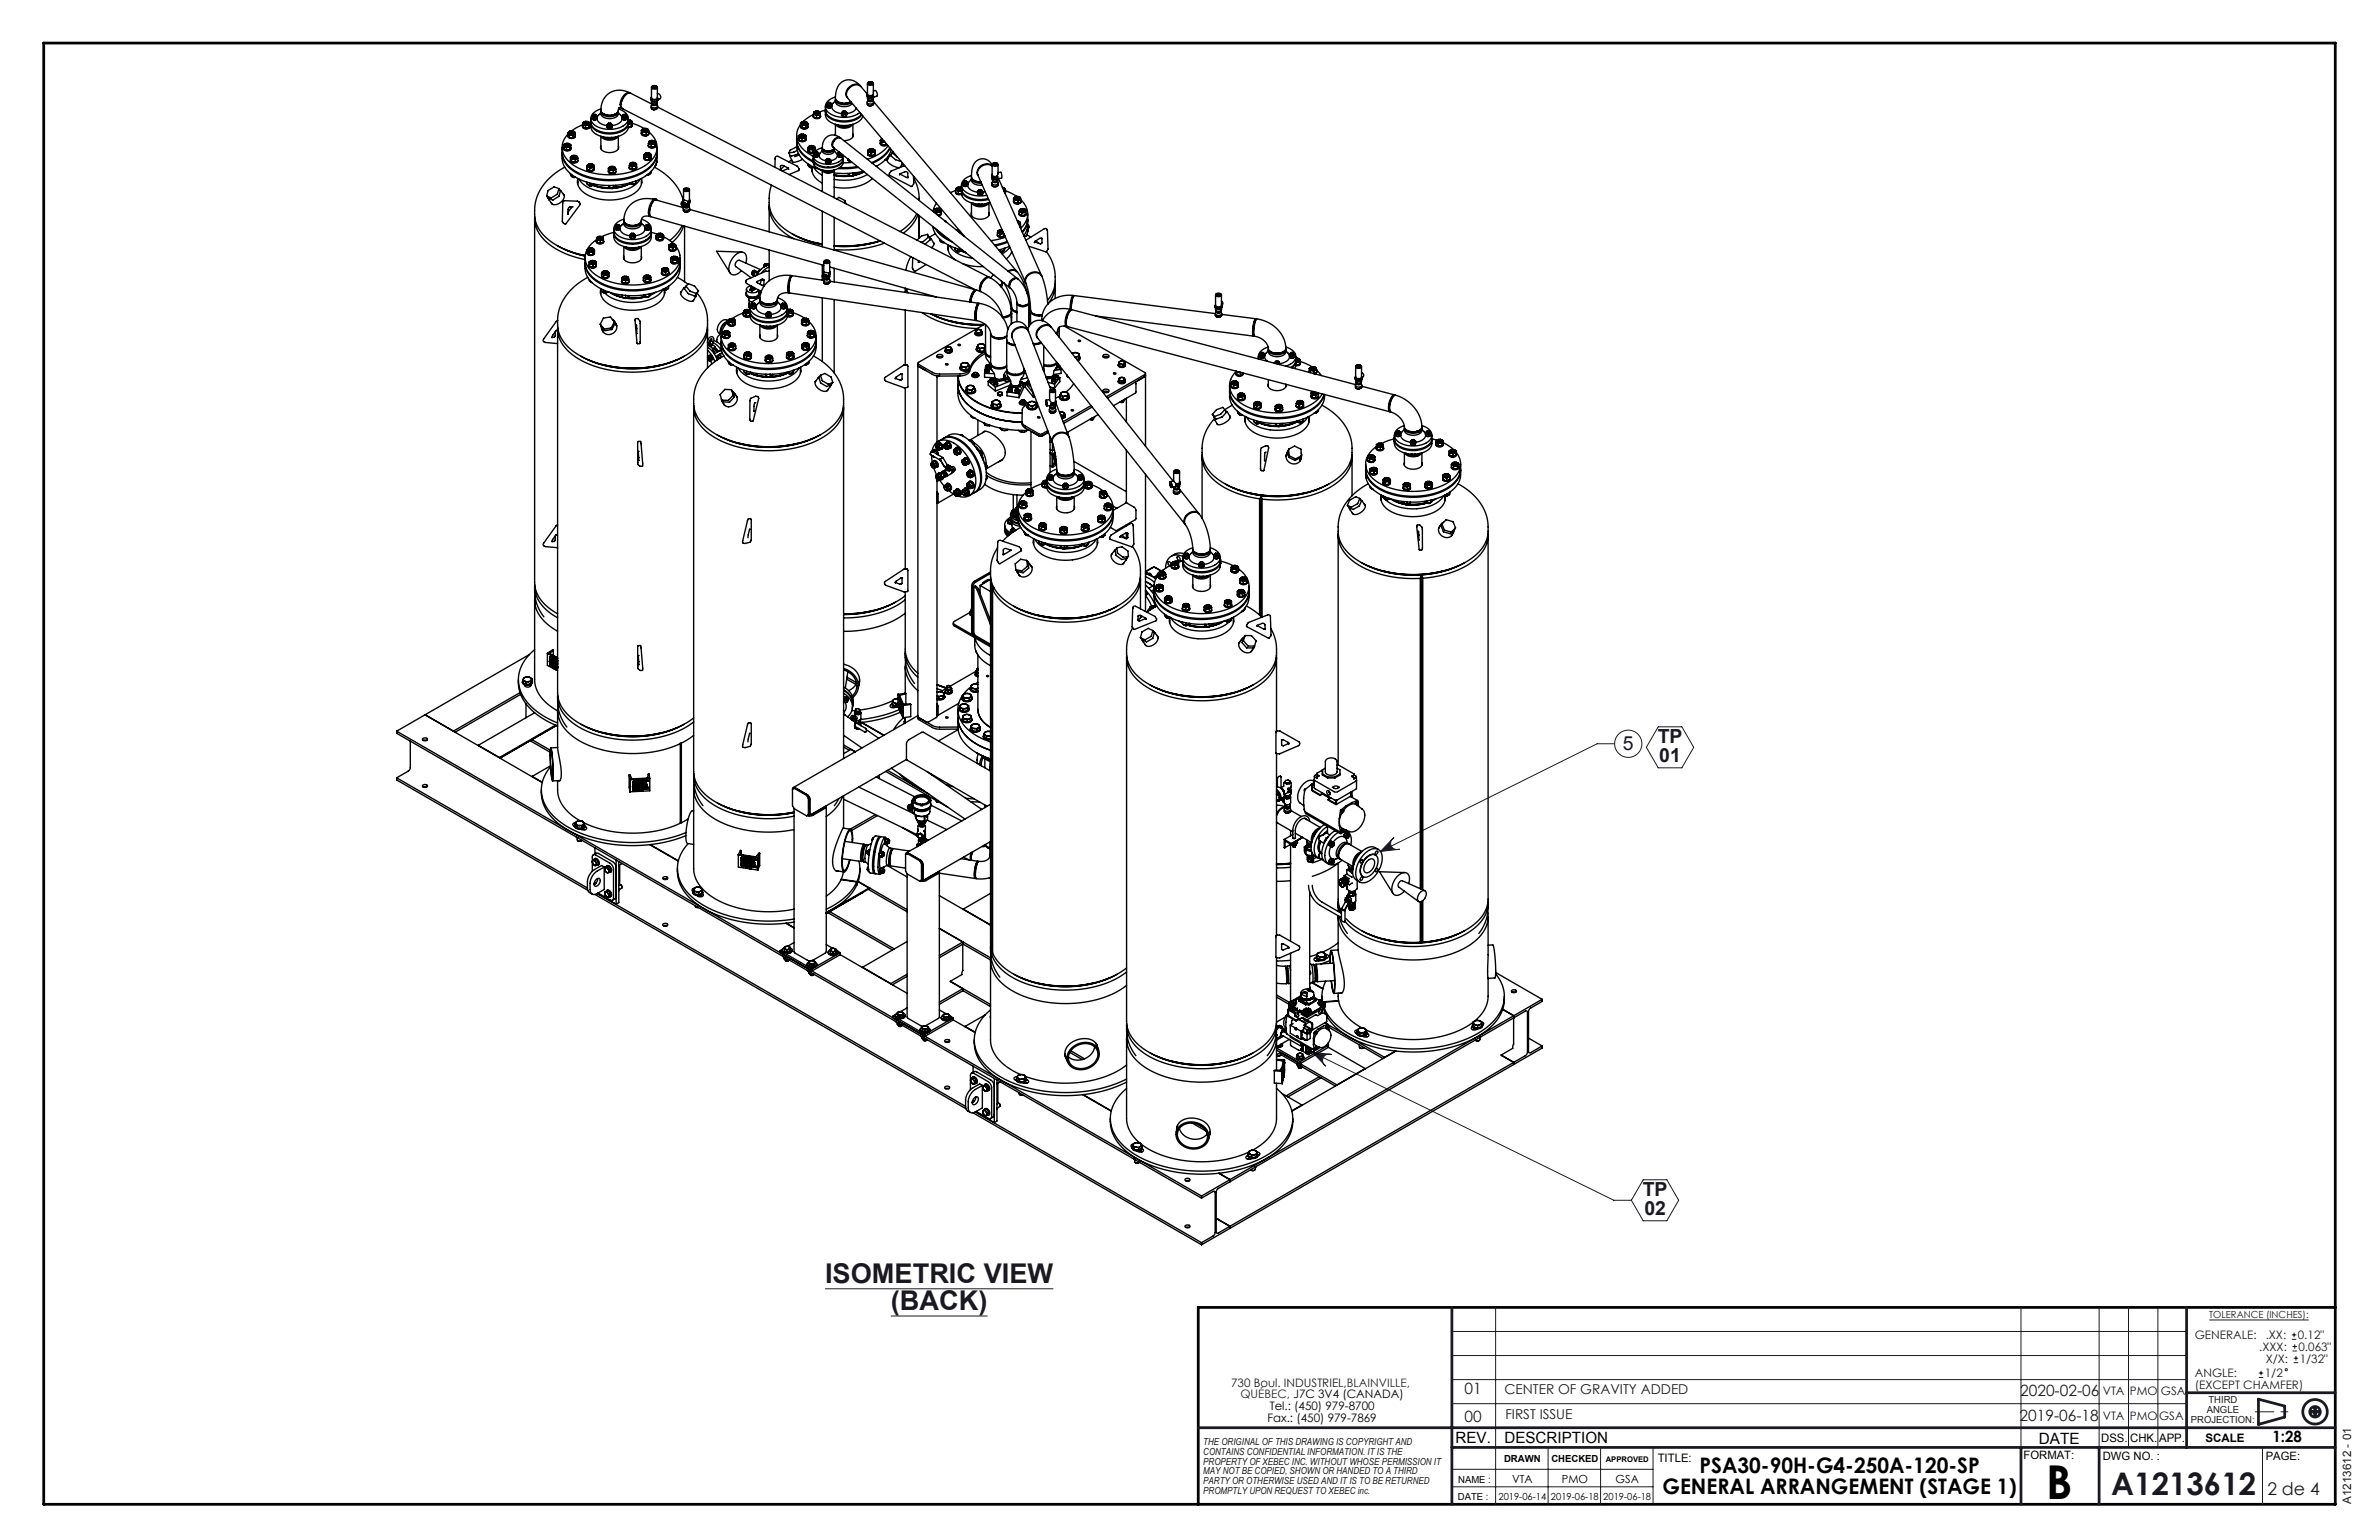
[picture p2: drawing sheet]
<svg xmlns="http://www.w3.org/2000/svg" width="432mm" height="279mm" viewBox="0 0 432 279" stroke-linecap="round" stroke-linejoin="round" font-family="sans-serif">
<defs><g id="words">
<text font-size="8.5" x="371.4" y="271.9">B</text>
<text font-size="5.6" fill="#191924" x="383.2" y="271.2">A1213612</text>
<g font-size="4.9" fill="#191924">
<text x="149.7" y="232.7">ISOMETRIC VIEW</text>
<text x="161.7" y="237.7">(BACK)</text>
</g>
<g font-size="3.9">
<text x="308.5" y="267.2">PSA30-90H-G4-250A-120-SP</text>
<text x="301.7" y="271">GENERAL ARRANGEMENT (STAGE 1)</text>
</g>
<g font-size="3.5" fill="#191924">
<text x="294.6" y="136.1">5</text>
<text x="300.9" y="134.7">TP</text>
<text x="301.2" y="138.3">01</text>
<text x="298.2" y="217">TP</text>
<text x="298.5" y="220.5">02</text>
</g>
<text font-size="3.2" fill="#191924" x="411.5" y="271.2">2 de 4</text>
<g font-size="2.8" fill="#191924">
<text x="265.8" y="257.9">00</text>
<text x="265.8" y="253">01</text>
<text x="366.6" y="257.8">2019-06-18</text>
<text x="366.7" y="253.3">2020-02-06</text>
</g>
<g font-size="2.8">
<text x="264.2" y="261.8">REV.</text>
<text x="273.1" y="261.8">DESCRIPTION</text>
<text x="370.1" y="261.9">DATE</text>
<text x="412.5" y="261.7">1:28</text>
</g>
<g font-size="2.5" fill="#191924">
<text x="273.1" y="253">CENTER OF GRAVITY ADDED</text>
<text x="273.2" y="257.5">FIRST ISSUE</text>
</g>
<g font-size="2.1" fill="#191924">
<text x="398.4" y="243">GENERALE:</text>
<text x="410.1" y="245.1">.XXX:</text>
<text x="411.2" y="243">.XX:</text>
<text x="417.1" y="243">0.12&quot;</text>
<text x="417.2" y="245.1">0.063&quot;</text>
<text x="223.5" y="251.6">730 Boul. INDUSTRIEL,BLAINVILLE,</text>
<text x="398.4" y="249.9">ANGLE:</text>
<text x="411.1" y="249.9">1/2</text>
<text x="411.2" y="247.2">X/X:</text>
<text x="417.4" y="247.2">1/32&quot;</text>
<text x="381.7" y="257.6">VTA</text>
<text x="381.7" y="253">VTA</text>
<text x="386.6" y="257.6">PMO</text>
<text x="386.6" y="253">PMO</text>
<text x="391.9" y="257.6">GSA</text>
<text x="392.2" y="253">GSA</text>
<text x="398.4" y="252">(EXCEPT CHAMFER)</text>
<text x="426.8" y="272.8" transform="rotate(-90 426.8 272.8)">A1213612 - 01</text>
</g>
<text font-size="2.1" fill="#400040" x="225.2" y="253.7">QUÉBEC, J7C 3V4 (CANADA)</text>
<g font-size="2.1">
<text x="230.1" y="257.9">Fax.: (450) 979-7869</text>
<text x="230.5" y="255.8">Tel.: (450) 979-8700</text>
<text x="381.4" y="261.7">DSS.</text>
<text x="386.6" y="261.7">CHK.</text>
<text x="391.9" y="261.7">APP.</text>
<text x="400.3" y="261.7">SCALE</text>
<text x="300.9" y="265.3">TITLE:</text>
<text x="367.3" y="264.7">FORMAT:</text>
<text x="381.7" y="264.9">DWG NO. :</text>
<text x="411.2" y="264.9">PAGE:</text>
</g>
<g font-size="2">
<text x="274.4" y="269">VTA</text>
<text x="283.5" y="269">PMO</text>
<text x="293.2" y="269.1">GSA</text>
</g>
<g font-size="1.8" fill="#191924">
<text x="401" y="239.1">TOLERANCE (INCHES):</text>
<text x="400.5" y="256.3">ANGLE</text>
<text x="400.8" y="254.6">THIRD</text>
<text x="218.4" y="262.2">THE ORIGINAL OF THIS DRAWING IS COPYRIGHT AND</text>
<text x="218.4" y="263.9">CONTAINS CONFIDENTIAL INFORMATION. IT IS THE</text>
<text x="397.7" y="258.1">PROJECTION:</text>
<text x="218.4" y="265.7">PROPERTY OF XEBEC INC. WITHOUT WHOSE PERMISSION IT</text>
<text x="218.4" y="267.5">MAY NOT BE COPIED, SHOWN OR HANDED TO A THIRD</text>
<text x="218.4" y="269.2">PARTY OR OTHERWISE USED AND IT IS TO BE RETURNED</text>
<text x="218.4" y="271">PROMPTLY UPON REQUEST TO XEBEC inc.</text>
</g>
<g font-size="1.8">
<text x="264.7" y="269">NAME :</text>
<text x="273" y="265.3">DRAWN</text>
<text x="281.6" y="265.3">CHECKED</text>
<text x="264.6" y="272.2">DATE :</text>
<text x="272" y="272.2">2019-06-14</text>
<text x="281.5" y="272.2">2019-06-18</text>
<text x="291" y="272.2">2019-06-18</text>
</g>
<text font-size="1.4" x="291.5" y="265.3">APPROVED</text>
</g></defs>
<g fill="none" stroke="#191924" stroke-width=".5">
<path d="M263.5 237.2v35.7M396.9 237.2v25.4M217.5 259h206.4M396.9 252.7h27M409.9 253.9l4.8 1.2v2l-4.8 1.3zM419.2 256.1h2M420.2 255.1v2M263.5 262.6h160.4M366.8 262.6v10.3M381 262.6v10.3"/>
<circle cx="420.2" cy="256.1" r=".95"/>
<circle cx="420.2" cy="256.1" r="2.22"/>
</g>
<path d="M7.9 7.8h416v265.1h-416zM217.5 237.2v35.7M217.5 237.2h206.4" fill="none" stroke="#000" stroke-width=".5"/>
<path d="M409.4 256.1h6" fill="none" stroke="#191924" stroke-width=".18" stroke-dasharray="6.3 1.3 1.3 1.3" stroke-dashoffset="3"/>
<g fill="none" stroke="#191924" stroke-width=".18">
<path d="M293.1 134.9h-3.2l-39.3 19.6M301 131.9h4.3l2.1 3.7-2.1 3.7h-4.3l-2.2-3.7zM252.7 152.2a1.17 1.17 0 0 0-.1 1.5 1.17 1.17 0 0 0 1.5 .4l-3.5 .4 2.4-2.6zM238.2 190.9l3.5 .4a1.19 1.19 0 0 0-1.5 .6 1.19 1.19 0 0 0 .4 1.5zM238.2 190.9l54.7 26.9h3.2M298.2 214h4.3l2.2 3.8-2.2 3.7h-4.3l-2.1-3.7zM149.7 233.8h41.5M161.7 238.8h17.5M271.5 237.2v35.7M366.8 237.2v25.4M381 237.2v25.4M386.3 237.2v25.4"/>
<path d="M391.7 237.2v25.4M263.5 254.7h133.4M263.5 250.3h133.4M263.5 245.9h133.4M263.5 241.6h133.4M419.7 256.1h1M420.2 255.7v.9M263.5 266.6h36.5M263.5 269.7h36.5M281 262.6v10.3M290.5 262.6v10.3M300 262.6v10.3"/>
<path d="M410.7 262.6v10.3"/>
<circle cx="295.5" cy="134.9" r="2.47"/>
</g>
<g fill="#191924">
<path d="M252.7 152.2a1.17 1.17 0 0 0-.1 1.5 1.17 1.17 0 0 0 1.5 .4l-3.5 .4 2.4-2.6z"/>
<path d="M238.2 190.9l3.5 .4a1.19 1.19 0 0 0-1.5 .6 1.19 1.19 0 0 0 .4 1.5z"/>
</g>
<g fill="none" stroke="#000" stroke-width=".25">
<path d="M109.1 19.8a1.87 1.87 0 0 0-1.8 2.1 4 4 0 0 0 4.3 1.5 2.35 2.35 0 0 0 2.4-2 2.24 2.24 0 0 0-1.7-1.6M113.6 17.2l-.6 .7-.3 1M114.3 16.8a3.4 3.4 0 0 0-3.7 .1 3.4 3.4 0 0 0-1.5 3.4 2.02 2.02 0 0 0 3.1-.2l.1-.6 .6 .2M114.4 16.9a1.37 1.37 0 0 0-1.6 1.1l-.2 .6a.82 .82 0 0 0 .4 1.1M118.2 17.8v.3a.65 .65 0 0 0 .7 .4 .65 .65 0 0 0 .5-.7M118.2 19.2v.3M118.2 19.5l.1 .3M118.2 19.5a.64 .64 0 0 0 1.1 0M118.2 15.9v1.8a.64 .64 0 0 0 1.1 .1M118.2 17.6a.43 .43 0 0 0 .2 .5 .43 .43 0 0 0 .5 .1l.3-.1 .2-.3M118.2 18.3v.2a.62 .62 0 0 0 1.1 0v-.2M118.3 18.9l-3.8-2a1.82 1.82 0 0 0-1.8 1.9l.1 .6 .3 .4 63.9 32.8"/>
<path d="M118.3 18.8l-.1 .4a.6 .6 0 0 0 .6 .4 .6 .6 0 0 0 .5-.4l-.1-.4M118.3 18.4l.5 .1 .4-.1M118.4 18.9v-.2a.44 .44 0 0 0 .3 .5 .44 .44 0 0 0 .5-.3v-.2v.2M118.4 18.8a.39 .39 0 0 0 .4 .3 .39 .39 0 0 0 .4-.3M118.4 15.6v.1M118.4 15.6a.39 .39 0 0 1 .5-.1 .39 .39 0 0 1 .2 .4 .39 .39 0 0 1-.4 .1 .39 .39 0 0 1-.3-.4zM118.5 15.6h-.1M118.6 15.7a.22 .22 0 0 0 .2 .2 .22 .22 0 0 0 .2-.2M118.6 15.7l.1-.1a.16 .16 0 0 1 .2 0 .16 .16 0 0 1 0 .3 .16 .16 0 0 1-.2-.1zM118.6 15.7a.15 .15 0 0 0 .2 .2 .15 .15 0 0 0 .1-.2M118.7 15.6l-.1 .1M118.9 15.6v.1"/>
<path d="M119.1 15.6a.31 .31 0 0 1 .2 .4 .31 .31 0 0 1-.4 .2 .35 .35 0 0 1-.5-.1 .35 .35 0 0 1 0-.4M119.2 19.8l-.7 .1M119.3 19.7l-.5 .2-.5-.1M119.3 17.8h.1M119.3 15.9v1.9M119.3 17a.63 .63 0 0 1 .5 .9l-.4 .3M119.3 19.5v.2M119.3 19.2v.3M119.3 19.4l60.3 30.9M149.8 20l-1 .3M149.8 19.3v.7a2.54 2.54 0 0 0 2.6 1.9 4.4 4.4 0 0 0 4-1.2M150 18.9l.1 .1"/>
<path d="M150 18.9l.1 .6M150.1 19l.3 .2M150.1 19v.2M150.1 19.5l.3 .1M150.1 19.2v.3M150.2 18.7l-.1 .3M150.2 18.7l-.2 .2M150.2 18.7v.2a.33 .33 0 0 0 .6 0v-.2M150.2 18.7h.1M150.2 19.5h.1M150.3 19.5l.1 .1M150.3 18.6a.21 .21 0 0 0 .2 .3 .21 .21 0 0 0 .2-.3"/>
<path d="M150.4 19.2h.2M150.4 19.2h-.3M150.6 19.6h-.2M150.6 19.2v.4M150.7 19.5l-.3 .1M150.7 19.5h.1M150.8 18.7l.1 .2M150.8 19.1l-.2 .1M150.8 19.1l-.4 .1M150.9 18.9l-.1 .2M150.9 18.9l.1 .2M151 19.4a1.75 1.75 0 0 0 1.7 1.2"/>
<path d="M151 19.1h-.2M151 19.4l-.4 .2M151 19.1v.3M151.6 18.3l-.6 .9M151.6 18.1v.3a1.78 1.78 0 0 0 2.5 .8l.6-.4M151.6 17.6a1.87 1.87 0 0 0-1.7 2.2 4 4 0 0 0 4.3 1.4l1.1-.3 .8-.5M151.6 17.9a1.31 1.31 0 0 0 1.7 1.1l.7-.1 .5-.3M151.9 18.3a2.03 2.03 0 0 0 2.5 .2M152.1 18.4a2.08 2.08 0 0 0 2.2 .1M152.7 18.7h.1M153.6 18.7h.1M153.6 17.6l.2 .1"/>
<path d="M153.8 17.8l21.3 25.1M155.4 19.6a2.09 2.09 0 0 1-1.7 1M156.2 15.6a2.42 2.42 0 0 0-2.8-1 2.42 2.42 0 0 0-1.7 2.3v.2a1.32 1.32 0 0 0 1.7 1.6l1-.3M156.2 15.7a1.68 1.68 0 0 0-1.8-.2 1.68 1.68 0 0 0-.9 1.5l.3 .7M157.4 17.1v.3a.67 .67 0 0 0 1.1 .1v-.2M157.4 17l-1.1-1.3a1.66 1.66 0 0 0-2 .1 1.66 1.66 0 0 0-.5 2M157.4 18.5v.3M157.4 18.8l.1 .3M157.4 18.8a.64 .64 0 0 0 1.2 0M157.4 15.2v1.8a.65 .65 0 0 0 1 .2M157.4 16.9a.45 .45 0 0 0 .2 .5 .45 .45 0 0 0 .5 .1l.4-.2M157.4 17.6v.2a.57 .57 0 0 0 .6 .3 .57 .57 0 0 0 .5-.4"/>
<path d="M157.5 18.1l-.1 .4a.6 .6 0 0 0 .6 .4 .6 .6 0 0 0 .5-.4l-.1-.4M157.5 17.7l.4 .1 .6-.1M157.6 18.2v-.2a.44 .44 0 0 0 .3 .5 .44 .44 0 0 0 .5-.3v-.2v.2M157.6 18.1a.39 .39 0 0 0 .4 .3 .39 .39 0 0 0 .4-.3M157.6 14.9a.39 .39 0 0 1 .5-.1 .39 .39 0 0 1 .2 .4 .39 .39 0 0 1-.4 .2 .39 .39 0 0 1-.3-.5zM157.7 14.9a.32 .32 0 0 0-.2 .4 .32 .32 0 0 0 .5 .2 .33 .33 0 0 0 .4-.1 .33 .33 0 0 0-.1-.5M157.8 15l.2 .2 .2-.2M157.9 15a.15 .15 0 0 0 .1 .2 .15 .15 0 0 0 .1-.2M158.4 19.1l-.7 .1M158.4 17.2l.1 .1M158.5 18.4l26.1 30.9M158.5 15.2l-.1 2"/>
<path d="M158.5 16.5l.3-.1a.82 .82 0 0 1 .4 1l-.7 .2M158.6 18.8a.72 .72 0 0 1-1.1 .3M158.6 18.5v.3M158.6 17.6l-.1 .1M97 39.7v66a6.8 6.8 0 0 0 4 5.5l.2 .2M97.1 39.3a6.3 6.3 0 0 0 3.3 5.6 16.4 16.4 0 0 0 5.8 2.2M99.2 35.6l.3 .4M99.5 36h.1M99.6 36l.6 1M101.4 34.2l-.8-.3-1.1 .7-.3 1M101.4 34.2l-.3 1-1 .7-.9-.3M101.4 34.2l.3 .4"/>
<path d="M101.6 34.5l.8 .9M101.7 34.6h.1M101.7 34.6l-.3 1-1.1 .7-.8-.3M102 26.7v.9a4.6 4.6 0 0 0 3.2 3.9 13.2 13.2 0 0 0 12.3-.9 3.9 3.9 0 0 0 1.8-3v-.9M102 27.8v.9a4.6 4.6 0 0 0 3.2 3.8 13.2 13.2 0 0 0 12.3-.8 3.9 3.9 0 0 0 1.8-3v-.9M102 27.7a4.6 4.6 0 0 0 3.2 3.9 13.2 13.2 0 0 0 12.3-.8 3.8 3.8 0 0 0 1.8-3.1M102.2 35.1a1.15 1.15 0 0 1-.7 1.8 .95 .95 0 0 1-1.5-.1M102.3 36.5l.2-.1 2.3 .1 .3 .2 .2 .3-2.7 3.7-.3-.2-.2-.3v-3.4zM102.3 26.5v.5a.74 .74 0 0 0 .7 .4 .74 .74 0 0 0 .6-.5M102.3 27l.5 .2M102.3 26.5l.3 .1M102.4 26.3l.2 .3"/>
<path d="M102.4 26.3l-.1 .2M102.5 30.3a9.1 9.1 0 0 0-5.5 8.6 6.6 6.6 0 0 0 3.8 5.5 16.9 16.9 0 0 0 5.4 2l-.8-.2M102.6 26.2a.4 .4 0 0 0 .3 .4 .4 .4 0 0 0 .4-.4M102.6 26.6l.2 .2M102.6 26.6l.5 .1M102.6 26.1l-.2 .2M102.6 27.2h.1M102.6 27.2h.5M102.6 26.1h.1M102.8 26l-.4 .3M102.8 26a.27 .27 0 0 0-.2 .4 .27 .27 0 0 0 .5 .1l.2-.2-.2-.3M102.8 27.2h.3"/>
<path d="M102.8 26.8v.4M103.1 24.1v.4l.2 .4M103.1 24.1l.1 .1M103.1 24.6a.74 .74 0 0 0 .6 .4 .74 .74 0 0 0 .7-.3l-.4 .3M103.1 26.7l-.3 .1M103.1 26.7h.4M103.1 26l.2 .1M103.2 24.2l.4 .2M103.2 24.2l.1 .3M103.3 26.1h.1M103.3 24.9l.3 .1M103.3 24.5v.4"/>
<path d="M103.3 27.2h-.2M103.3 23.9l-.1 .3M103.3 23.9l-.2 .2M103.3 26.1l.2 .3M103.3 26.1l.3 .2M103.4 24a.4 .4 0 0 0 .4 .3 .4 .4 0 0 0 .3-.3M103.4 24.9l.2 .1M103.4 23.8l-.1 .1M103.4 23.8h.1M103.5 27.1l-.4 .1M103.5 26.7v.4M103.5 26.4l-.4 .3"/>
<path d="M103.5 26.4v.3M103.5 31.5l.2 .5M103.5 28.5v.5l.2 .3M103.5 28.5l.1 .2M103.5 23.8a.2 .2 0 0 1 .3-.1 .2 .2 0 0 1 .1 .3h-.3zM103.6 29a.73 .73 0 0 0 .6 .5 .73 .73 0 0 0 .7-.4l-.5 .3M103.6 23.8l-.3 .1M103.6 23.8a.28 .28 0 0 0-.2 .4 .28 .28 0 0 0 .5 0l.2-.2-.2-.2M103.6 26.8a.7 .7 0 0 1-.6 .5 .7 .7 0 0 1-.7-.4v-.1M103.6 26.3l-.1 .8M103.6 26.3l-.1 .1M103.6 24.4l-.3 .1"/>
<path d="M103.6 24.4l.4 .1M103.6 28.7l.5 .2M103.6 28.7l.1 .2M103.7 32l.4 .1M103.7 29.3l.4 .1M103.7 28.9v.4M103.7 31.7v.3M103.8 28.3l-.2 .4M103.8 28.3l-.3 .2M103.8 37.5l-.7 1M103.8 28.4a.4 .4 0 0 0 .4 .4 .4 .4 0 0 0 .4-.4M103.8 29.4h.3"/>
<path d="M103.9 28.3h-.1M103.9 28.3h.1M103.9 32.1h.5M103.9 23.8l.4 .2M104 25h-.4M104 24.5v.5M104 28.2h.1a.2 .2 0 0 1 .3 0 .2 .2 0 0 1 0 .3 .2 .2 0 0 1-.3-.1zM104 28.2l-.2 .1M104 37.5h-.6l-.2 .2v1.2M104 28.2a.27 .27 0 0 0-.1 .4 .27 .27 0 0 0 .4 .1l.3-.3-.2-.2M104.1 32.1h.3zM104.1 32.1l-.3-.1 .3 .2 .4-.1"/>
<path d="M104.1 28.9h-.4M104.1 28.9l.3 .1M104.1 24.9l-.5 .1M104.1 23.8l.2 .2M104.1 24.9h.1M104.2 24.3l-.6 .1M104.2 24.3l-.2 .2M104.3 24l-.1 .3M104.3 24l.1 .2M104.4 28.2l.4 .2M104.4 29.4h-.3M104.4 29v.4"/>
<path d="M104.4 24.2v.5a.73 .73 0 0 1-.7 .4 .73 .73 0 0 1-.6-.4M104.4 24.2l-.2 .1M104.5 32.1h-.1M104.5 28.3l.3 .1M104.6 29.4h-.5M104.7 28.8l-.6 .1M104.7 28.8l-.3 .2M104.8 28.4l-.1 .4M104.8 28.4l.1 .3M104.9 32.5a2.81 2.81 0 0 0 1.9 3 8.6 8.6 0 0 0 8.9-.9l.7-1v-1.1M104.9 32.9l-.1 .3M104.9 32.4v1"/>
<path d="M104.9 28.7v.5a.74 .74 0 0 1-.7 .4 .74 .74 0 0 1-.7-.5M104.9 28.7l-.2 .1M105.1 32.5a6.3 6.3 0 0 0 5.8 2.4 6.2 6.2 0 0 0 5.3-2.4M105.7 22.9a.71 .71 0 0 0 .7 .5 .71 .71 0 0 0 .7-.5M105.8 22.6l-2 1.1M105.8 22.6v.4l.5 .3M105.8 22.6h.2M105.8 22.3l.2 .3M105.8 22.3v.3M106 22.3a.4 .4 0 0 0 .4 .3 .4 .4 0 0 0 .4-.3M106 22.6l.3 .2M106 22.6l.6 .1"/>
<path d="M106 22.1l-.2 .2M106.1 23.2h.1M106.1 23.2l.5 .1M106.1 22.1h-.1M106.3 23.3h.3M106.3 22.8v.5M106.4 33l.1 .1M106.5 30.3v.4a.74 .74 0 0 0 .7 .4 .74 .74 0 0 0 .7-.5M106.5 33.1v.3l.3 .2M106.5 30.7l.6 .3M106.5 30.3h.3M106.6 22.7l-.3 .1"/>
<path d="M106.6 22.7h.3M106.6 30l.2 .3M106.6 30l-.1 .3M106.7 22.1h.1M106.8 23.2l-.2 .1M106.8 30a.4 .4 0 0 0 .4 .3 .4 .4 0 0 0 .4-.3M106.8 33.6h.3M106.8 30.3l.6 .1M106.8 30.3l.3 .2M106.8 22.1l-.2-.1a.27 .27 0 0 1 .1 .4 .27 .27 0 0 1-.4 .1l-.3-.2 .2-.2-.4 .2M106.8 22.1l.2 .3M106.8 22.1l.3 .2"/>
<path d="M106.8 33.6l.4 .1 .4-.1M106.8 33.6h.1M106.8 30.9h.1M106.8 33.6h.6M106.8 30.9l.6 .1M106.8 29.8l-.2 .2M106.9 33.7h.6M106.9 23.1l-.3 .2M106.9 22.7v.4M107 22.4l-.4 .3M107 22.4l-.1 .3M107 29.8l-.4 .2"/>
<path d="M107 29.7a.27 .27 0 0 0-.1 .4 .27 .27 0 0 0 .4 .1l.3-.2-.2-.3M107 22.8a.69 .69 0 0 1-.5 .6 .69 .69 0 0 1-.7-.3v-.2M107.1 33.6h.3M107.1 31h.3M107.1 30.5v.5M107.1 33.2v.4M107.1 22.3l-.2 .8M107.1 22.3l-.1 .1M107.2 22.2h-.2M107.2 22.3v.7a2.6 2.6 0 0 0 2.7 1.9 3.9 3.9 0 0 0 4.1-1.5v-.4M107.2 21.5v.7M107.4 30.4l-.3 .1"/>
<path d="M107.4 30.4h.3M107.4 29.8h.2M107.4 21.1l.1 .1M107.4 21.1l.2 .6M107.5 21.2l.3 .1M107.5 21.2l.1 .1M107.5 33.6h-.1M107.5 30.9l-.1 .1M107.5 29.8h.1M107.5 33.6a8.2 8.2 0 0 0 3.5 .6M107.5 33.6h.1M107.5 30.9h.1"/>
<path d="M107.6 33.6l1.5 .4 1.8 .2M107.6 33.6l1.5 .3 1.7 .2M107.6 21.7h.2M107.6 21.3v.4M107.6 29.8l.2 .3M107.6 29.8l.2 .2M107.6 20.9l-.1 .3M107.6 20.9l-.2 .2M107.6 20.9l.1 .3 .2 .1 .3-.1v-.3M107.6 20.9h.1M107.7 21.7h.1M107.7 33.5l-.3 .1"/>
<path d="M107.7 30.8l-.3 .2M107.7 30.4v.4M107.7 33.4v.1M107.8 20.8h-.1a.21 .21 0 0 0 .2 .3 .21 .21 0 0 0 .2-.3M107.8 33.4l-.1 .1M107.8 30.1l-.4 .3M107.8 30.1l-.1 .3M107.8 21.3l.3 .1M107.8 21.3h-.2M107.8 30.5a.71 .71 0 0 1-.5 .5 .71 .71 0 0 1-.8-.3v-.1M107.8 30l-.1 .8M107.8 30v.1"/>
<path d="M108.1 21.7h-.3M108.1 21.4v.3M108.2 21.7h-.4M108.2 21.7h.1M108.2 20.9l.1 .1M108.2 21.3l-.1 .1M108.2 21.3h-.4M108.3 21l-.1 .3M108.3 21l.1 .2M108.4 21.5a1.75 1.75 0 0 0 1.8 1.3M108.4 33.8l2.4 .3M108.4 21.2l-.2 .1"/>
<path d="M108.4 21.2v.3l-.3 .2M108.6 33.9h.1M109.1 20.4l-.7 .9M109.1 26.5a1 1 0 0 0 1.1 1.1 1.62 1.62 0 0 0 2.1-.9l-.1-.2M109.1 20.2v.4a1.78 1.78 0 0 0 2.4 .8l.6-.5 .1-.7M109.1 24.7v2.3M109.1 20.1a1.31 1.31 0 0 0 1.7 1.1 1.23 1.23 0 0 0 1.4-1.1M109.1 24.7a2.06 2.06 0 0 0 3.1 0M109.3 20.5a1.98 1.98 0 0 0 2.7 0M109.4 24.8a2.06 2.06 0 0 0 2.5 0M109.4 24.8a2.41 2.41 0 0 0 2.5 0M109.5 24.9a2.06 2.06 0 0 0 2.3 0"/>
<path d="M110 25.1h1.3M110.1 20.8v.1M110.2 22.8h.1M110.2 22.8v.3l.3 .2M110.2 22.6l.1 .2M110.2 22.6v.2M110.3 22.5l-.1 .1zM110.3 24.9v.1M110.3 25h.2M110.3 22.8l.5 .1M110.3 22.8l.2 .2M110.4 22.5v.2l.2 .1h.3v-.3"/>
<path d="M110.4 25h.1M110.4 23.3h.1M110.4 23.3h.4M110.4 25h.3M110.4 30.5v.5l.2 .3M110.4 30.5l.1 .1M110.4 22.4a.19 .19 0 0 1 .3-.2 .2 .2 0 0 1 0 .4l-.2-.1zM110.4 33.7l.2 .3M110.4 25.1h.4M110.4 31a.73 .73 0 0 0 .7 .5 .73 .73 0 0 0 .7-.4l-.5 .3M110.5 25h.2M110.5 24.9v.1"/>
<path d="M110.5 22.3l-.1 .1M110.5 23.3h.3M110.5 23v.3M110.5 30.6l.5 .3M110.5 30.6l.1 .3M110.6 34l.4 .1M110.6 31.3l.4 .1M110.6 30.9v.4M110.6 33.7v.3M110.7 30.3l-.2 .3M110.7 30.3l-.3 .2M110.7 30.4a.4 .4 0 0 0 .4 .4 .4 .4 0 0 0 .4-.4"/>
<path d="M110.7 31.4h.3M110.7 30.3h.1M110.8 30.3h-.1M110.8 22.9l-.3 .1M110.8 22.9h.2M110.8 22.3v.1a.21 .21 0 0 1-.2 .2 .21 .21 0 0 1-.2-.2M110.8 34.1h.5M110.9 30.2a.2 .2 0 0 1 .3-.1 .2 .2 0 0 1 0 .3h-.3zM110.9 23.3h-.1M110.9 25h-.2M110.9 23.3h.1M110.9 30.2l-.2 .1"/>
<path d="M110.9 25l-.3 .1-.2-.1M110.9 25h.1M110.9 22.5h.1M110.9 30.2a.27 .27 0 0 0-.1 .4 .27 .27 0 0 0 .4 .1l.3-.3-.2-.2M110.9 22.5l.2 .2M110.9 22.5l.2 .1M111 25h-.3M111 24.9v.1M111 30.9l.3 .1M111 30.9h-.4M111 23.2l-.2 .1M111 22.9v.3"/>
<path d="M111.1 22.7l-.3 .2M111.1 22.7l-.1 .2M111.1 20.9h-.1M111.1 22.6l-.1 .6M111.1 22.6v.1M111.3 30.2l.4 .2M111.3 33.6v.5M111.3 34.1h-.3M111.3 31.4h-.3M111.3 31v.4M111.4 34.1h-.1M111.4 34l-.4 .1"/>
<path d="M111.4 30.3l.3 .1M111.4 31.4h-.4M111.4 34h.1M111.5 30.8l-.2 .2M111.5 30.8l-.5 .1M111.7 30.4l-.2 .4M111.7 30.4l.1 .3M111.7 20.7a2.11 2.11 0 0 1-2.1 0M111.8 30.7v.5a.73 .73 0 0 1-.7 .4 .73 .73 0 0 1-.7-.5M111.8 33.6l-.1 .3-.4 .2M111.8 30.7l-.3 .1M112.2 20.4l.7 .9"/>
<path d="M112.2 24.7v2.3M112.7 33.9h.1M112.9 21.1l.1 .1M112.9 21.1l.1 .6M112.9 33.8l-1.5 .3M112.9 21.4a1.67 1.67 0 0 1-1.8 1.4M113 21.2l.3 .1M113 21.2v.1M113 21.7h.3M113 21.3v.4M113.1 20.9l-.1 .3M113.1 20.9l-.2 .2"/>
<path d="M113.1 20.9v.2a.33 .33 0 0 0 .5 0v-.2M113.1 20.9h.1M113.1 21.7h.1M113.1 21.7h.2M113.2 20.8a.21 .21 0 0 0 .2 .3 .21 .21 0 0 0 .2-.3h-.1M113.2 39.8a1.87 1.87 0 0 0-1.7 2.1 4 4 0 0 0 4.3 1.5 2.35 2.35 0 0 0 2.4-2 2.23 2.23 0 0 0-1.8-1.6M113.3 21.3l.2 .1M113.3 21.3h-.3M113.5 21.7h-.2M113.5 21.4v.3M113.6 21.7h-.3M113.6 21.7h.1"/>
<path d="M113.6 20.9l.2 .1M113.7 21.3l-.2 .1M113.7 21.3h-.4M113.8 21l-.1 .3M113.8 21v.2M113.8 21.2l-.1 .1M113.8 21.2v.3l-.3 .2M113.9 33.5l-1.3 .4-1.2 .2M114 21.7a.18 .18 0 0 1 .3 .1 .18 .18 0 0 1 0 .2 .18 .18 0 0 1-.3 0M114 21.5v.7a2.58 2.58 0 0 1-2.6 1.9 3.9 3.9 0 0 1-4.1-1.5l-.1-.4M114.2 30.4l.5 .3M114.2 30l.3 .1"/>
<path d="M114.2 30v.5M114.3 21.8a.26 .26 0 0 1 .2 .4 .26 .26 0 0 1-.5 0 2.32 2.32 0 0 1-2.3 2 4.2 4.2 0 0 1-4.4-1.4l-.1-.6M114.3 23h-.3M114.3 22.4l-.3 .1M114.3 22.4h.3M114.3 21.8l.2 .1M114.3 29.7l.2 .4M114.3 29.7l-.1 .3M114.3 33.2l.4 .2M114.4 33.3l-1.5 .6-1.6 .3M114.4 33.3l-1.4 .5-1.5 .2a.56 .56 0 0 1-.8 0l.3 .1M114.4 23h-.1"/>
<path d="M114.4 21.8h.1M114.4 21.8l.1 .1M114.5 22.9l-.1 .1M114.5 29.7a.4 .4 0 0 0 .4 .3 .4 .4 0 0 0 .4-.3M114.5 30.1l.2 .2M114.5 30.1h.6M114.5 21.9l.2 .3M114.5 21.9l.3 .2M114.5 22l-.1 .2-.4 .1v.7M114.5 33.3l.4 .2 .3-.2-.1 .1M114.5 29.5l-.2 .2M114.5 30.7h.6"/>
<path d="M114.5 33.3h.1M114.5 33.3l.6 .1M114.5 29.5h.1M114.6 33.4h.6M114.6 22.9l-.3 .1M114.6 22.4v.5M114.7 22.2l-.4 .2M114.7 22.2l-.1 .2M114.7 22.6l-.1 .3-.6 .2M114.7 33.4h.4M114.7 30.7h.4M114.7 30.3v.4"/>
<path d="M114.7 33.1v.3M114.8 22.4l2.1 .9-.3 .1M114.8 22.1l-.2 .8M114.8 22.1l-.1 .1M114.8 22.7l-.2 .3-.6 .1M115.1 30.1l-.4 .2M115.1 30.1h.3M115.2 29.5h.1M115.2 29.5l.1 .1M115.2 30.6l-.1 .1M115.3 29.6l.2 .3M115.3 29.6l-.2-.1h.1a.3 .3 0 0 1-.1 .5 .3 .3 0 0 1-.4-.1l-.2-.2 .2-.2-.4 .2"/>
<path d="M115.3 29.6l.2 .2M115.4 33.2l-.3 .2M115.4 30.6l-.3 .1M115.4 30.1v.5M115.4 32.8v.4M115.5 29.9l-.4 .2M115.5 29.9l-.1 .2M115.5 30.3a.67 .67 0 0 1-.6 .5 .67 .67 0 0 1-.7-.5M115.5 32.8l-.1 .4M115.5 29.8l-.1 .8M115.5 29.8v.1M115.6 30.4a.73 .73 0 0 1-.7 .4 .73 .73 0 0 1-.7-.3"/>
<path d="M116.4 23.6v.5l.2 .3M116.4 23.6l.1 .2M116.4 32.9l.1 .3M116.4 32.4v1M116.4 24.1a.74 .74 0 0 0 .7 .5 .74 .74 0 0 0 .6-.4l-.4 .3M116.5 23.8l.5 .2M116.5 23.8l.1 .2M116.6 24.4l.4 .1M116.6 24v.4M116.6 23.4l-.1 .4M116.6 23.4l-.2 .2M116.7 23.5a.4 .4 0 0 0 .4 .4 .4 .4 0 0 0 .4-.4"/>
<path d="M116.7 24.5h.3M116.7 23.4h-.1M116.7 23.4h.1M116.9 28.1v.4l.2 .4M116.9 28.1l.1 .1M116.9 23.3a.2 .2 0 0 1 .3-.1 .2 .2 0 0 1 0 .3h-.3zM116.9 28.6a.73 .73 0 0 0 .6 .4 .73 .73 0 0 0 .7-.3l-.4 .3M116.9 23.3a.27 .27 0 0 0-.2 .4 .27 .27 0 0 0 .5 .1l.3-.2-.2-.3M117 24h-.4M117 24l.3 .1M117 28.2l.4 .2M117 28.2l.1 .3"/>
<path d="M117.1 28.9l.3 .1M117.1 28.5v.4M117.1 27.9l-.1 .3M117.1 27.9l-.2 .2M117.1 28a.4 .4 0 0 0 .4 .3 .4 .4 0 0 0 .4-.3M117.2 28.9l.2 .1M117.2 27.8l-.1 .1M117.2 27.8h.1M117.3 23.3l.3 .2M117.3 24.5h-.3M117.3 24.1v.4M117.3 27.8l.1-.1a.2 .2 0 0 1 .3 0 .2 .2 0 0 1 0 .3 .2 .2 0 0 1-.3 0z"/>
<path d="M117.3 27.8l-.2 .1M117.4 27.8a.27 .27 0 0 0-.2 .3 .27 .27 0 0 0 .4 .1l.3-.2-.2-.2M117.4 28.4l-.3 .1M117.4 28.4l.4 .1M117.4 24.5h-.4M117.4 23.4h.1M117.4 24.5h.1M117.5 23.4l.1 .1M117.5 23.9l-.5 .1M117.5 23.9l-.2 .2M117.6 23.5l-.1 .4M117.6 23.5l.2 .3"/>
<path d="M117.7 26.4a.71 .71 0 0 0 .6 .5 .71 .71 0 0 0 .7-.5M117.7 26v.5l.5 .2M117.7 26l.2 .1M117.7 27.8l.4 .2M117.8 29h-.4M117.8 28.5v.5M117.8 31.5v.1M117.8 23.9a3.4 3.4 0 0 1-.3 5.8 12.9 12.9 0 0 1-13.9-.1 3.3 3.3 0 0 1-.5-5.2M117.8 23.8v.5a.73 .73 0 0 1-.7 .4 .73 .73 0 0 1-.7-.5M117.8 23.8l-.3 .1M117.8 25.8l.1 .3M117.8 25.8l-.1 .2"/>
<path d="M117.8 31.7h-.4M117.8 31.7h.1M117.9 31.6l-.4 .1 .3-.1M117.9 27.8h.1M117.9 28.9l-.5 .1M117.9 31.6h.1M117.9 27.8l.2 .2M117.9 31.6l-.4 .1M117.9 25.7a.4 .4 0 0 0 .4 .4 .4 .4 0 0 0 .4-.4M117.9 26.1l.3 .2M117.9 26.1l.6 .1M118 28.3l-.6 .1"/>
<path d="M118 28.3l-.2 .2M118 26.7h.5M118 25.6l-.2 .2M118.1 28l-.1 .3M118.1 28l.1 .2M118.2 26.7h.3M118.2 26.3v.4M118.2 28.2v.5a.74 .74 0 0 1-.7 .4 .74 .74 0 0 1-.6-.5M118.2 31.1v.2l-.4 .3M118.2 28.2l-.2 .1M118.4 36.1h.6l.3 .2M118.5 36.6a3.2 3.2 0 0 0-.6 2.2"/>
<path d="M118.5 26.2l-.3 .1M118.5 26.2h.4M118.7 36.4a2.95 2.95 0 0 0-.8 2.6M118.7 26.7h-.2M118.7 25.6h.1M118.7 26.7h.1M118.7 25.6l-.2-.1 .2 .2M118.7 25.6l.2 .3M118.7 25.6l.3 .2M118.7 25.7a.37 .37 0 0 1-.4 .3 .37 .37 0 0 1-.3-.4l.2-.1-.4 .3M118.8 30.3a10 10 0 0 1 5.2 6M118.8 36.2a4.1 4.1 0 0 0-5.5 4 1.95 1.95 0 0 0 3.1-.1 1.02 1.02 0 0 1 1.6-.8"/>
<path d="M118.9 26.6l-.4 .1M118.9 26.2v.4M118.9 36.3l-.1-.1a2.2 2.2 0 0 0-1.1 2.2l.1 .7 .3 .2M118.9 25.9l-.4 .3M118.9 25.9v.3M119 26.3a.67 .67 0 0 1-.7 .5 .67 .67 0 0 1-.6-.5M119 25.8l-.1 .1M119 25.8l-.1 .8M119.2 29.2v.3l-.3 .6M123.7 36.7a.5 .5 0 0 1 .7 .1 .5 .5 0 0 1-.1 .8 .56 .56 0 0 1-.6-.9zM123.8 36.8a.42 .42 0 0 1 .6 .1 .42 .42 0 0 1-.1 .6l-.5-.2zM123.8 36.8a.39 .39 0 0 1 .6 .1 .39 .39 0 0 1-.2 .6l-.4-.3z"/>
<path d="M124 37.8v.3M124 38.1a.64 .64 0 0 0 1.2 0M124.1 36.2l-.1 .2M124.1 34.4v1.9M124.1 36.3h.1M124.1 37.7l-5.1-1.4a2.34 2.34 0 0 0-1.1 2.3v.5l.3 .2 31.3 8.8M124.1 36.3l.8 .3M124.1 36.3l-.4 .5M124.2 34.2a.39 .39 0 0 1 .5-.1 .39 .39 0 0 1 .2 .4 .41 .41 0 0 1-.4 .1 .41 .41 0 0 1-.3-.4zM124.3 34.2a.31 .31 0 0 0-.2 .4 .31 .31 0 0 0 .4 .1 .34 .34 0 0 0 .5 0 .34 .34 0 0 0 0-.5h-.1M124.3 38.4l.1 .1M124.4 34.3l.2 .2 .2-.2"/>
<path d="M124.4 34.3l.1-.1a.16 .16 0 0 1 .2 0 .16 .16 0 0 1 0 .2 .16 .16 0 0 1-.2 0zM124.5 34.2l-.1 .1M124.5 34.2h.1M124.5 37.2l-.4-.2-.2-.3 .3 .4 .3 .1M124.7 34.2h.1M124.7 34.2a.17 .17 0 0 1-.1 .2 .17 .17 0 0 1-.2-.1M124.9 37l-.4 .4M124.9 37h.1M124.9 36.7v.3M124.9 37l-.2 .2M124.9 36.6v.1M125 37.4a.42 .42 0 0 1-.3 .3 .42 .42 0 0 1-.5-.1"/>
<path d="M125 37.3v.2M125 37.3a.43 .43 0 0 1-.3 .5 .43 .43 0 0 1-.5-.2M125 38.3l-.6 .2M125 36.9l-.1 .1M125 37.4l.2 .4a.6 .6 0 0 1-.6 .3 .6 .6 0 0 1-.6-.3l.1-.3M125.1 34.4v1.9l-.2 .3M125.1 36.2l.1 .3-.3 .2M125.1 36.9l-.1 .4-.5 .1M125.2 38.1a.64 .64 0 0 1-1.2 0M125.2 37.8v.3M125.2 38l51.9 14.6M125.2 36.4v.4l-.3 .2"/>
<path d="M139.6 37.5v4.6M139.6 37.1a6.3 6.3 0 0 0 3.5 5.6l1 .6M140 33.6l-.3 1.6-.1 1.6a6.7 6.7 0 0 0 3.8 5.4 17.2 17.2 0 0 0 5.8 2.1l-1.3-.3M140.7 28.8l.1-.4h.4l3.5 1.8 .3 .4v.3l-1.8 .8M140.7 28.8l-.1 1.5M140.7 28.8h.1M141.6 30.2l.2-.2h.3l1 .5v.2M141.6 30.9h.1M141.7 30.1l-.1 .8M142.3 30.1l-.7 .7M143.1 30.6l-1.1 .4M143.1 30.7h.1"/>
<path d="M143.2 27.7l.2 .6M143.4 28.3h.1M143.5 28.5l.4 .9M143.5 28.3v.2M143.7 29l-.5 .4M143.7 28.2v.1M144.6 24.6v.8a4.5 4.5 0 0 0 3 3.8M144.6 25.6v.9a4.7 4.7 0 0 0 3.3 3.9l1.3 .5M144.6 25.5a4.5 4.5 0 0 0 3 3.9M144.6 26.6l-1.2 .6-.2 .5M144.7 27.3l-.7 .3-.8 .1M144.9 27.9l-.6 .3-.9 .1"/>
<path d="M145 24.9v.5l.3 .1M145 24.9l.3 .1M145 28h.1M145 24.7l.3 .3M145 24.7v.2M145 28.1l-.8 .3M145.2 24.6a.4 .4 0 0 0 .4 .3 .4 .4 0 0 0 .4-.3M145.3 24.4l-.3 .3M145.3 25l.3 .2M145.3 25h.6M145.3 25.5l.3 .1M145.3 25.5l.6 .1"/>
<path d="M145.3 24.4h.1M145.3 22.6a3.3 3.3 0 0 0 1 4.9l1.3 .8M145.3 22.4v.5l.3 .3M145.3 22.4l.1 .1M145.3 22.9a.74 .74 0 0 0 .7 .4 .74 .74 0 0 0 .6-.3M145.4 24.4l.1-.1a.19 .19 0 0 1 .3 0 .19 .19 0 0 1 0 .3 .19 .19 0 0 1-.3 0zM145.4 22.5l.5 .2M145.4 22.5l.2 .3M145.5 22.2l-.1 .3M145.5 22.2l.3-.1a.27 .27 0 0 0-.2 .4 .27 .27 0 0 0 .5 0l.3-.2-.3-.2 .4 .2M145.5 22.2l-.2 .2M145.6 25.2v.4"/>
<path d="M145.6 22.3a.4 .4 0 0 0 .4 .3 .4 .4 0 0 0 .4-.3M145.6 23.2l.3 .1M145.6 22.8v.4M145.6 22.1l-.1 .1M145.7 28.9l-1 .4a.65 .65 0 0 1-.9 0M145.8 22.1l.1-.1a.2 .2 0 0 1 .3 0 .2 .2 0 0 1-.1 .3 .2 .2 0 0 1-.2 0zM145.9 25.6h-.3M145.9 25l-.3 .2M145.9 22.7l-.3 .1M145.9 22.7l.4 .1M146 25.5l-.1 .1M146 24.4h-.2h.1a.3 .3 0 0 1-.1 .4 .3 .3 0 0 1-.4 0l-.2-.2 .2-.2-.4 .3"/>
<path d="M146 24.4l.2 .3M146 24.4l.2 .2M146 25.5h.1M146.2 25.4l-.3 .2M146.2 25h-.3M146.2 25v.4M146.2 24.7l-.3 .3M146.2 24.7v.3M146.2 25.1a.56 .56 0 0 1-.2 .5 .56 .56 0 0 1-.7 0l-.3-.2v-.3M146.2 24.6v.8M146.2 24.6v.1M146.3 23.2l-.4 .1"/>
<path d="M146.3 22.8v.4M146.3 25.2a.73 .73 0 0 1-.7 .5 .73 .73 0 0 1-.6-.4M146.3 22.1l.2 .2M146.5 22.6l-.6 .1M146.5 22.6l-.2 .2M146.5 22.3v.3M146.5 22.3l.2 .2M146.6 26.8v.4l.3 .4M146.6 26.8l.2 .1M146.6 29.7l.1 .3 .2 .3M146.6 27.3a.73 .73 0 0 0 1.2 .4M146.6 27.3a.75 .75 0 0 0 .7 .4 .75 .75 0 0 0 .7-.4l-.4 .3"/>
<path d="M146.7 22.5l-.1 .5a.74 .74 0 0 1-.7 .4 .74 .74 0 0 1-.6-.4M146.7 22.9l-.4 .3M146.7 22.5l-.2 .1M146.8 26.9l.5 .2M146.8 26.9l.1 .3M146.8 26.6v.3M146.8 26.6l-.2 .2M146.9 26.7a.4 .4 0 0 0 .4 .3 .4 .4 0 0 0 .4-.3M146.9 27.6l.4 .1M146.9 30.3h.4M146.9 27.2v.4M146.9 29.9v.4"/>
<path d="M146.9 30.3h.1M147 26.5l-.2 .1M147 30.3l.3 .1 .4-.1 .6 .8 .9 .7M147 30.4h.6M147.1 26.5a.2 .2 0 0 1 .3-.2 .2 .2 0 0 1 0 .4l-.3-.1zM147.1 26.5l-.3 .1M147.1 26.4a.27 .27 0 0 0-.1 .4 .27 .27 0 0 0 .4 .1l.3-.2-.2-.3M147.3 27.1l-.4 .1M147.3 27.1l.3 .1M147.4 30.4a2.8 2.8 0 0 0 1.8 2.8M147.4 30.8v.2M147.4 30.4v.8"/>
<path d="M147.5 26.5l.3 .1M147.6 27.6l-.3 .1M147.6 30.3h-.3M147.6 27.2v.4M147.6 30.3h.1M147.6 21.1a.71 .71 0 0 0 .7 .4 .71 .71 0 0 0 .6-.4M147.6 28.2v.6a2.24 2.24 0 0 0 2.4 1.5 2.6 2.6 0 0 0 3-1.5v-.6M147.6 28.9v.5M147.6 28.8a2.06 2.06 0 0 0 2.3 1.6 2.83 2.83 0 0 0 3.1-1.3v-.3M147.6 20.8l-1 .6-.8 .7M147.6 20.7v.5l.3 .1M147.6 20.7l.3 .1"/>
<path d="M147.6 26.5l.2 .1M147.7 27.6l-.4 .1M147.7 20.5l.2 .3M147.7 20.5l-.1 .2M147.7 29.9h.1M147.7 27.8a1.4 1.4 0 0 0 1.3 1.8 3.5 3.5 0 0 0 4-1v-.4M147.7 27.8v.1M147.7 27.8l.1 .6M147.7 27.9l.3 .2M147.7 27.9l.1 .1M147.8 28l.2 .1M147.8 28.4l.2 .1"/>
<path d="M147.8 28v.4M147.8 27l-.5 .1M147.8 27l-.2 .2M147.8 26.6v.4M147.8 26.6l.2 .3M147.9 20.4a.4 .4 0 0 0 .4 .3 .4 .4 0 0 0 .4-.3M147.9 27.8a.29 .29 0 0 0 .3 .2 .29 .29 0 0 0 .3-.2M147.9 20.2l-.2 .3M147.9 21.3l.3 .1M147.9 20.8l.3 .2M147.9 20.8h.6M147.9 21.3l.6 .1"/>
<path d="M147.9 28.4h.1M147.9 20.2h.1M147.9 27.6l-.2 .3M147.9 28.4l.1 .1M147.9 27.6l-.2 .2M148 26.9v.6M148 26.9l-.2 .1M148 28.1l.2 .1M148 28.5h.2M148 20.2a.2 .2 0 0 1 .3-.1 .2 .2 0 0 1 0 .3h-.2zM148.1 20.2l-.4 .3M148.1 20.2a.27 .27 0 0 0-.2 .4 .27 .27 0 0 0 .5 0l.3-.2-.3-.2"/>
<path d="M148.2 21v.4M148.2 28.2v.3M148.3 27.6h.1M148.3 27.6h.1a.21 .21 0 0 1-.2 .3 .21 .21 0 0 1-.2-.3h-.1M148.4 27.6l.2 .2M148.4 28l-.2 .2M148.4 28.4l-.2 .1M148.4 28l-.4 .1M148.4 28.4l-.4 .1M148.4 27.6h.1M148.5 20.2h.1M148.5 20.8l-.3 .2"/>
<path d="M148.5 21.4h-.3M148.6 27.8l-.2 .2M148.6 27.8v.2M148.6 21.3l-.1 .1M148.6 20.2l.3 .3M148.6 20.2l.3 .2M148.6 21.3h.1M148.6 28h-.2M148.6 28v.3l-.2 .1M148.8 21.2l-.3 .2M148.8 20.8h-.3M148.8 20.8v.4"/>
<path d="M148.9 20.5l-.4 .3M148.9 20.5l-.1 .3M148.9 20.9a.65 .65 0 0 1-.5 .6 .65 .65 0 0 1-.7-.2l-.1-.4M148.9 20.4l-.1 .8M148.9 20.4v.1M149 30.8l.2 .2M149.2 27.3a1.05 1.05 0 0 0-.3 1.4l.9 .5M149.2 34.8l.1-4a1.3 1.3 0 0 0 2.1 0v5.1M149.2 27v.4a1.25 1.25 0 0 0 2.2 0v-.4M149.2 38.3v6.5M149.3 26.8l-1 .4-.6 .5M149.3 26.9a.97 .97 0 0 0 1.4 .7l.6-.3 .1-.4"/>
<path d="M149.3 30.9l.3 .2M149.6 31.1l.4 .1M149.6 31.1a1.28 1.28 0 0 0 1.5 0M149.6 27.2a1.3 1.3 0 0 0 1.4 0M149.8 20.2v.6a2.55 2.55 0 0 0 2.6 1.9 4 4 0 0 0 4.1-1.4l.1-.3M149.8 20.1a2.36 2.36 0 0 0 2.4 1.9 4.3 4.3 0 0 0 4.2-1.2M149.8 29.2h.2M149.8 29.2v.3l.3 .2M149.8 30.9l.1 .3M149.9 31.2h.1M149.9 29l.3-.1-.1 .2M149.9 29l.1 .2"/>
<path d="M149.9 29l-.1 .2M150 31.2h.1M150 29.2l.4 .1M150 29.2l.1 .2M150 27.4h.1M150 29v.1M150 31.2l.3 .1M150 31v.2M150.1 29.7h.3M150.1 28.9l-.2 .1M150.1 29.4v.3M150.1 28.9a.19 .19 0 0 1 .3-.1 .19 .19 0 0 1 0 .3l-.3-.1z"/>
<path d="M150.2 30.3h.2M150.4 29.3l-.3 .1M150.4 29.3l.2 .1M150.5 28.9h.2M150.5 28.9h.1M150.5 27.4h.1M150.5 28.9a.25 .25 0 0 1-.1 .3 .25 .25 0 0 1-.3-.1M150.5 31.3h-.2M150.5 31v.3M150.6 28.9h.1M150.6 31.2l-.3 .1M150.6 29.7h-.2"/>
<path d="M150.6 29.4v.3M150.6 29a.3 .3 0 0 1-.2 .3 .3 .3 0 0 1-.4-.2M150.7 28.9v.3M150.7 28.9l.1 .2M150.7 29.2l-.3 .1M150.7 29.2l-.1 .2M150.8 29.1l-.1 .1M150.8 29.1v.3l-.2 .3M150.8 30.9l-.3 .4M151.1 26.6l.1 .1M151.2 27.1a1.28 1.28 0 0 1-1.7 0M151.3 30.9l-.6 .3"/>
<path d="M151.4 26.9a1.36 1.36 0 0 1-1.9 .2M151.4 31.7l1.3 .2 1.5-.1-1.4 .1zM151.4 27.3l.1 .2a.86 .86 0 0 1 .4 1 .86 .86 0 0 1-.8 .6l-.3 .1M151.4 31.8l1.6 .2 1.4-.1M151.4 31.8l1.6 .2 1.3-.1M151.4 39.4v6M151.6 24.3v.2M151.6 22.6v2M151.7 22.6a2.06 2.06 0 0 0 3.1 0M151.8 36.1l.5-.3 1.1 .6M151.9 22.6a2.06 2.06 0 0 0 2.6 0M152 22.6a2.41 2.41 0 0 0 2.5 0"/>
<path d="M152 27.8l.1 .1M152 27.8l.1 .6M152.1 27.9l.2 .2M152.1 27.9v.1M152.1 22.7a2.06 2.06 0 0 0 2.3 0M152.1 28.4l.2 .1M152.1 28l.2 .1M152.1 28v.4M152.2 27.8l.1 .2 .4-.1M152.2 28.4h.1M152.2 27.6h.1a.22 .22 0 0 0 0 .4 .22 .22 0 0 0 .4-.1M152.2 27.6l-.1 .3"/>
<path d="M152.2 28.4l.1 .1M152.2 27.6l-.2 .2M152.3 28.1l.2 .1M152.3 28.5h.2M152.3 27.6v.2h.3M152.5 25a1.94 1.94 0 0 0-2.3-.2 1.94 1.94 0 0 0-.8 2.2l.1 .1M152.5 28.2v.3M152.6 25.1a1.11 1.11 0 0 0-1.3 .3 1.11 1.11 0 0 0 0 1.4M152.6 22.9h1.2M152.6 27.8h.1M152.6 31.9h1.2M152.7 28l-.2 .2"/>
<path d="M152.7 28h.1zM152.7 28.4l-.2 .1M152.7 28l-.4 .1M152.7 28.4l-.4 .1M152.7 20.6l.2 .1M152.7 20.6v.3l.4 .2M152.8 20.4l.1 .3M152.8 20.4l-.1 .2M152.9 20.4h-.1zM152.9 22.8h.1M152.9 20.7h.4M152.9 20.7l.2 .1"/>
<path d="M152.9 28.1v.2l-.2 .1M152.9 20.3l.1 .3 .2 .1 .3-.1v-.3M153 22.8h.1M153 21.1h.1M153 22.8l.3 .1M153 21.1h.3M153 20.2a.19 .19 0 0 1 .3-.1 .19 .19 0 0 1 0 .3h-.3zM153 22.9h.4M153 28.9v.5a2.24 2.24 0 0 1-2.4 1.6 2.6 2.6 0 0 1-3-1.5v-.1M153.1 20.2h-.1M153.1 21.1h.2M153.1 20.8v.3"/>
<path d="M153.3 20.7l-.2 .1M153.3 20.7h.3M153.4 20.2a.21 .21 0 0 1-.2 .3 .21 .21 0 0 1-.2-.3M153.4 36.4v.3M153.4 36.4v.5M153.4 36.7l.2 .3M153.4 36.7h.1M153.5 22.8l-.2 .1M153.5 21.1h-.2M153.5 21.1h.1M153.5 22.8l-.3 .1-.2-.1M153.5 22.8h.1"/>
<path d="M153.5 20.3h.1M153.5 20.3l.1 .3M153.5 20.3l.2 .2M153.6 21.1h-.3M153.6 20.7v.4M153.6 22.8h-.1M153.6 20.6l-.3 .1M153.6 20.6v.1M153.7 20.5l-.1 .6M153.7 20.5l-.1 .1M153.9 31.5l.3 .3M153.9 28.9l.3 .2"/>
<path d="M154.2 29.1l.1 .1zM154.2 31.8l.3 .1M154.2 29.1h.1M154.2 31.5v.3M154.2 31.8h.1M154.2 31.8l.4 .1M154.3 31.9h.1M154.3 31.9l.3 .1M154.4 29.2l-.4-.1-.1-.2 .1 .3 .5 .1M154.7 29.5h-1.7M154.8 24.3a.95 .95 0 0 1-1 1.2h-.6M154.8 22.6v2.2"/>
<path d="M154.8 31.4h.1M154.8 31.9l-.2 .1M154.8 31.8l-.3 .1M154.8 31.4v.4M154.9 31.8l-.4 .1M154.9 31.8l-.3 .1M155 31.7l-.2 .1M155 31.7l1.8-.5-1.9 .7M155.2 31.3l-.2 .4M155.3 31.7h.1M155.5 31.6l-.5 .1M155.6 30.2l-3.2 .2"/>
<path d="M155.8 30.4l-1.7 .2h-1.9M156.5 31.3l-1.6 .5M156.7 31.1a14.5 14.5 0 0 1-5.3 .3M157.4 31.7a8.9 8.9 0 0 1-6 .8M157.5 27.9a.71 .71 0 0 0 .7 .5 .71 .71 0 0 0 .6-.5M157.5 27.6v.4l.3 .2M157.5 27.6h.3M157.6 27.3l.2 .3M157.6 27.3l-.1 .3M157.8 27.2a.4 .4 0 0 0 .4 .4 .4 .4 0 0 0 .4-.4M157.8 27.1l-.2 .2M157.8 28.2h.3"/>
<path d="M157.8 27.6l.3 .2M157.8 27.6h.6M157.8 28.2h.6M157.8 27.1h.1M157.9 27l-.3 .3M158 27h.1a.19 .19 0 0 1 .3 0 .19 .19 0 0 1-.1 .3 .19 .19 0 0 1-.2-.1zM158 27h-.1M158 27l-.1 .1M158.1 27.8v.4M158.3 32.4a8.1 8.1 0 0 1-6.9 1.6M158.3 27a.27 .27 0 0 1 .2 .4 .27 .27 0 0 1-.4 0l-.3-.1 .1-.2M158.4 27l.1 .1"/>
<path d="M158.4 27.6l-.3 .2M158.4 28.2h-.3M158.5 28.2h-.1M158.5 27.1l.3 .3M158.5 27.1l.3 .1M158.5 28.2h.1M158.7 27.6h-.3M158.7 28.1l-.3 .1M158.7 27.6v.5M158.8 27.4l-.4 .2M158.8 27.4l-.1 .2M158.8 27.7a.67 .67 0 0 1-.5 .6 .67 .67 0 0 1-.7-.2l-.1-.3"/>
<path d="M158.8 27.2l-.1 .9M158.8 27.2v.2M159.8 25.5v.4l.3 .4M159.8 25.5l.1 .1M159.8 26a.76 .76 0 0 0 1.2 .3M159.8 26a.75 .75 0 0 0 1.2 .2M159.9 25.6l.5 .2M159.9 25.6l.2 .2M160 25.3l-.1 .3M160 25.3l.1-.1zM160 25.3l-.2 .2M160.1 25.3l.1 .3 .3 .1"/>
<path d="M160.1 26.3h.3M160.1 25.8v.5M160.1 25.2v.2l.3 .2M160.4 25.8h-.3M160.4 25.8h.3M160.6 25.8h-.2M160.8 26.3h-.4M160.8 26v.3M160.8 28.9v.1M160.8 29h.1M160.8 26.3h.1M160.8 28.9l-.2 .2 .1-.1"/>
<path d="M160.9 26.2l-.1 .1M161 26.2h-.1M161 29.1a2.76 2.76 0 0 0 2.3 1.3M161.1 28.9l-.1 .2M161.1 28.5v.2l-.3 .3M161.2 26.5a7.2 7.2 0 0 1-3.8 2.4M161.3 28.2h.2M161.5 28.2l-.5 .9M161.5 26.8a6.2 6.2 0 0 1-3.3 2.7M161.5 26.9a5.9 5.9 0 0 1-3.2 2.7M161.8 27.2a4.9 4.9 0 0 1-2.8 3M161.8 28.1l-.3 .1"/>
<path d="M162 27.7l-.3 .6 .8 .7 1.1 .3M162 27.7l.8 .8M162.1 27.5l-.1 .2M162.8 28.5h.1M163.3 31.7h.1M163.3 31.6l1-.4h.3l.2 .2v.8M163.3 31.6v.1M163.3 31.6h.1M163.3 31.6l1.2 .6 .3-.1M163.5 30.2l-.1 .2M163.7 29.8l.4 .3M163.8 29.6l-.4 .8"/>
<path d="M164.2 30l-2.5 1-.3 .5v.2l4 2.1 .4-.4v-.2M164.8 32.2v.1M165.8 31.9v1.3M165.8 32.3a7.5 7.5 0 0 1 1 4.1M165.8 33.2h.1M166.4 38.8a7.9 7.9 0 0 1-3 3.2M166.6 38.9a7 7 0 0 1-2.6 3.4M166.7 39.1v4.2M166.8 39.1v4.1M169.5 38.3l.3 .1M169.5 38.3v.2M169.6 38l.2 .4"/>
<path d="M169.6 38l-.1 .3M169.8 38.4l.2 .2M169.8 38.4l.6 .1M169.8 38a.4 .4 0 0 0 .4 .4 .4 .4 0 0 0 .4-.4M169.8 38l.2-.2-.4 .2M169.9 37.9l-.3 .1M170 36.9l-.4 .7-.3 .8M170 38.6v.3M170.2 39h.2zM170.4 38.5l-.4 .1M170.4 38.5h.3M170.5 37.9h.1"/>
<path d="M170.6 39h-.2M170.6 37.9l-.2-.1 .1 .1a.3 .3 0 0 1-.1 .4 .3 .3 0 0 1-.4-.1l-.2-.2M170.6 37.9l.2 .3M170.6 37.9l.3 .2M170.7 38.9l-.3 .1M170.7 38.5v.4M170.8 38.2l-.4 .3M170.8 38.2l-.1 .3M170.8 38.6l-.1 .3-.5 .2M170.9 38.1v.4l-.2 .4M170.9 38.1l-.1 .1M170.9 38.7l-.2 .3-.4 .2"/>
<path d="M173.5 34.6l-1 .3M173.5 34.5v.4a.76 .76 0 0 0 1 .3M173.5 34.8v.1M173.5 34.9l.4 .3M173.5 34.5h.2M173.5 34.9a.82 .82 0 0 0 1 .3M173.5 34.2l.2 .3M173.5 34.2l.4-.2a.27 .27 0 0 0-.1 .4 .27 .27 0 0 0 .4 0l.3-.2M173.5 34.2v.3M173.7 34.5l.2 .3M173.7 34.5l.6 .1M173.7 34.2a.42 .42 0 0 0 .4 .3 .42 .42 0 0 0 .4-.2"/>
<path d="M173.8 35.1h.1M173.8 35.1l.5 .1M173.8 34l-.3 .2M173.9 35.2h.4M173.9 34.8v.4M174.3 34.6l-.4 .2M174.3 34.6h.2M174.5 34h-.2l.2 .2M174.5 35.1l-.2 .1M174.5 35.1h.1M174.5 34.6h-.2M174.5 34.2a2.54 2.54 0 0 0 2.6 1.9l1.2 .1 1.1-.2"/>
<path d="M174.5 34.4v.7a2.5 2.5 0 0 0 2.5 1.9h1.4l1.3-.3M174.5 33.6v.6M174.5 34.3a2.3 2.3 0 0 0 2.3 2l1.4 .1 1.2-.2M174.7 33.3l.2 .1M174.7 33.3v.3l.2 .2M174.8 33.1l.1 .3M174.8 33.1l-.1 .2M174.9 33v.2l.3 .1h.2l.1-.3M174.9 33l-.1 .1M174.9 33.4h.4M174.9 33.4l.2 .1M174.9 33.8h.2"/>
<path d="M174.9 33.8h.4M175 32.9a.21 .21 0 0 0 .2 .3 .21 .21 0 0 0 .2-.3M175.1 33.5v.3M175.3 33.4l-.2 .1M175.3 33.8h-.2M175.4 33.8h-.1M175.4 33.8h.1M175.5 33l.1 .2M175.5 33l.2 .1M175.6 33.4h-.3M175.6 33.7l-.3 .1M175.6 33.4v.3"/>
<path d="M175.6 33.2l-.3 .2M175.6 33.2v.2M175.7 33.1l-.1 .1M175.7 33.1l-.1 .6M176.3 32.5a1.15 1.15 0 0 0-.5 1.6l.6 .5 1 .3M176.3 38.6a1.02 1.02 0 0 0 1.2 1.1 1.58 1.58 0 0 0 2.1-1l-.1-.1M176.3 32.3v.4a1.55 1.55 0 0 0 2 .9M176.3 36.8v2.3M176.3 31.8a1.87 1.87 0 0 0-1.7 2.2 4 4 0 0 0 4.3 1.5l.2-.1M176.3 32.2a1.31 1.31 0 0 0 1.7 1h.1M176.4 36.8a2.06 2.06 0 0 0 3.1 0M176.6 32.5l.6 .5 .9 .1"/>
<path d="M176.6 36.9a2.05 2.05 0 0 0 2.6 0M176.7 36.9a2.41 2.41 0 0 0 2.4 0M176.8 37a2.06 2.06 0 0 0 2.3 0M176.8 32.7l.5 .3h.8M177.3 37.2h1.2M177.4 31.6l.1 .1M177.4 34.7l.1 .1M177.4 34.7l.2 .6M177.5 33h.1M177.5 34.8l.3 .2M177.5 34.8l.1 .2M177.6 37l.1 .1"/>
<path d="M177.6 34.6l-.1 .2M177.6 34.6l-.2 .1M177.6 35.3l.2 .1M177.6 35v.3M177.6 34.6v.2a.33 .33 0 0 0 .6 0v-.2M177.6 34.6h.1M177.6 35.3l.1 .1M177.7 37.1l.2 .1 .3-.1h-.2M177.7 37.1h.1M177.7 37.1h.3M177.7 35.4h.1M177.7 34.5a.19 .19 0 0 1 .3-.2 .2 .2 0 0 1 0 .4l-.3-.1z"/>
<path d="M177.7 37.1h.4M177.7 37v.1M177.7 34.4a.21 .21 0 0 0 .2 .3 .21 .21 0 0 0 .2-.3M177.8 35h-.2M177.8 35l.3 .1M178.1 35.4h-.3M178.1 35.1v.3M178.1 34.4h.1M178.2 35.4h-.4M178.2 35.4h.1M178.2 34.6l.1 .1M178.2 37.1h-.2"/>
<path d="M178.2 37v.1M178.2 34.9l-.4 .1M178.2 34.9l-.1 .2M178.3 37l-.1 .1M178.3 34.7l-.1 .2M178.3 34.7l.1 .1M178.4 34.8l-.2 .1M178.4 34.8v.4l-.3 .2M178.8 34.8l-.4 .1M179.5 36.8v2.3M180 31.8v.3a.7 .7 0 0 0 1.1 .2v-.3M180 33.2v.3"/>
<path d="M180 33.5a.64 .64 0 0 0 1.2 0M180.1 29.9a1.94 1.94 0 0 0-2.3-1 1.94 1.94 0 0 0-1.4 2v.4a1.34 1.34 0 0 0 1.6 1.7M180.1 29.9v1.9l.3 .2h.6M180.1 31.6a.42 .42 0 0 0 .1 .5 .42 .42 0 0 0 .5 .1l.4-.2M180.1 32.3v.2a.58 .58 0 0 0 .5 .3 .58 .58 0 0 0 .5-.4M180.1 30.1a1.68 1.68 0 0 0-1.9 0 1.68 1.68 0 0 0-.7 1.7l8.6 19.5M180.1 30a1.67 1.67 0 0 0-1.9 0 1.67 1.67 0 0 0-.7 1.7v.1M180.2 32.8l-.1 .4a.6 .6 0 0 0 .5 .4 .6 .6 0 0 0 .6-.4l-.1-.4M180.2 32.4l.4 .1 .4-.1M180.2 32.7a.44 .44 0 0 0 .4 .5 .44 .44 0 0 0 .5-.3l-.1-.2M180.2 32.8a.39 .39 0 0 0 .4 .3 .39 .39 0 0 0 .4-.3M180.2 32.7v.2"/>
<path d="M180.2 29.7a.42 .42 0 0 1 .5-.2 .42 .42 0 0 1 .3 .4 .42 .42 0 0 1-.5 .1 .42 .42 0 0 1-.3-.3zM180.3 29.6a.31 .31 0 0 0-.2 .4 .31 .31 0 0 0 .4 .2 .35 .35 0 0 0 .5-.1 .35 .35 0 0 0 0-.5h-.1M180.4 33.9h.1M180.4 29.7l.2 .2 .2-.2M180.5 29.7v-.1a.16 .16 0 0 1 .3 .1 .16 .16 0 0 1-.1 .2 .16 .16 0 0 1-.2-.1zM180.5 29.6v.1M180.7 29.6a.16 .16 0 0 1-.1 .3 .15 .15 0 0 1-.1-.2M181 32h.1M181 32.4h.1M181 32.7v.2M181 33.8l-.2 .1M181.1 32.4h-.1"/>
<path d="M181.1 29.9v1.6l-.1 .5M181.1 31.3h.6l.1 .9-.8 .2M181.2 33.5a.64 .64 0 0 1-1.2 0M181.2 33.2v.3M181.2 32.4h-.1M181.2 32.4l7.8 17.6M181.9 34l.1 .2M182 34l.2 .2-.1 .2M182 34l.3 .1M182.2 34.1h.1M182.2 34.2v.3M182.3 34.7h.1"/>
<path d="M182.3 34.1l.1 .3M182.3 34.1l.2 .2M182.3 34.7v.1M182.4 34.4l-.2 .2M182.4 34.4l-.1 .3M182.4 35h.1M182.5 34.8l-.1 .3M182.5 34.6l2 1M182.5 34.3l-.1 .7M182.5 34.3l-.1 .1M182.5 34.9l-.1 .2M184 35.9l.1 .9"/>
<path d="M184 35.9v.2M184 36.4a.7 .7 0 0 0 .6 .5 .7 .7 0 0 0 .7-.4M184 36.1l.5 .2M184 36.1l.1 .2M184.1 36.8l.4 .1M184.1 36.3v.5M184.2 35.7l-.2 .4M184.2 35.7l-.2 .2M184.2 35.9a.4 .4 0 0 0 .4 .3 .4 .4 0 0 0 .4-.3M184.3 36.8l.2 .1M184.3 35.7h-.1M184.3 35.7h.1"/>
<path d="M184.4 35.7l.1-.1a.19 .19 0 0 1 .3 0 .19 .19 0 0 1 0 .3 .19 .19 0 0 1-.3 0zM184.5 36.3h-.4M184.5 36.3l.3 .1M184.8 35.7a.27 .27 0 0 1 .2 .4 .27 .27 0 0 1-.5 0l-.3-.2 .2-.2h-.2M184.8 36.9h-.3M184.8 36.4v.5M184.8 35.7l.4 .2M185 38.8l.4 .3M185 38.4l.2 .1M185 38.4v.5M185 36.8l-.5 .1M185 35.7l.2 .2"/>
<path d="M185 36.8h.1M185 36.2l-.2 .2M185 36.2l-.5 .1M185.1 38.1l.1 .4M185.1 38.1l-.1 .3M185.2 38.5l.2 .2M185.2 38.5l.6 .1M185.2 35.9l-.2 .3M185.2 35.9l.1 .3M185.2 38.1a.4 .4 0 0 0 .4 .3 .4 .4 0 0 0 .4-.3M185.3 37.9l-.2 .2M185.3 39.1h.1"/>
<path d="M185.3 39.1h.5M185.3 37.9h.1M185.3 36.2a3.3 3.3 0 0 1-.1 5.2M185.3 36.2v.4a.74 .74 0 0 1-.7 .4 .74 .74 0 0 1-.6-.5M185.3 36.6l-.5 .3M185.3 36.2h-.3M185.4 39.1h.4M185.4 38.7v.4M185.8 38.6l-.4 .1M185.8 38.6h.3M186 37.9h.1M186 37.9v.1"/>
<path d="M186 39l-.2 .1M186 38.1a.39 .39 0 0 1-.4 .2 .39 .39 0 0 1-.3-.3l.1-.1-.3 .2M186 38l-.2-.1 .2 .2M186 38l.2 .3M186 38l.3 .2M186.1 39l-.3 .1M186.1 38.6v.4M186.2 38.3l-.4 .3M186.2 38.3l-.1 .3M186.3 38.7a.73 .73 0 0 1-.6 .5 .73 .73 0 0 1-.7-.4M186.3 38.2l-.1 .1M186.3 38.2v.4l-.2 .4"/>
<path d="M186.3 38.8a.73 .73 0 0 1-.6 .4 .73 .73 0 0 1-.7-.3M186.5 39.8l-.2 1.3-.7 1.1M186.5 38.8l-.1 1.7-.3 .8-.6 .7M186.5 39.9v1.5l-.7 1.3M101.1 59.9l-.8 .9-.1 .5M101.1 59.9h.1M101.2 58.2l-.2 .1-2.4 3.5v.1l.4 .2 2.2 .2M101.2 59.7v66a6.8 6.8 0 0 0 3.9 5.5 21.1 21.1 0 0 0 19.9-.3l.9-.7M101.2 59.3a6.2 6.2 0 0 0 3.4 5.5 21.2 21.2 0 0 0 17.6 1.5 9.3 9.3 0 0 0 6-5.2l.2-1.8M101.3 44.6a16.3 16.3 0 0 0 4.9 1.9M102.5 45.3l2 .7 1.7 .4M106.2 46.7v.9a4.7 4.7 0 0 0 3.2 3.9 13.2 13.2 0 0 0 12.3-.9 3.9 3.9 0 0 0 1.7-3v-.9"/>
<path d="M106.2 47.8v.9a4.7 4.7 0 0 0 3.2 3.9 13.2 13.2 0 0 0 12.3-1 3.9 3.9 0 0 0 1.7-2.9v-.9M106.2 47.7a4.6 4.6 0 0 0 3.2 4 13.2 13.2 0 0 0 12.3-.9 3.8 3.8 0 0 0 1.7-3.1M106.5 45.4l.1 .6a.74 .74 0 0 0 .6 .3 .74 .74 0 0 0 .7-.4M106.5 45.9l.4 .3M106.5 45.4l.2 .1M106.7 45.2v.3M106.7 45.2l-.2 .2M106.7 50.3a9.1 9.1 0 0 0-5.5 8.6 6.8 6.8 0 0 0 4 5.6 21.2 21.2 0 0 0 19.6-.2 6.6 6.6 0 0 0 3.6-5.4v-.8a7.8 7.8 0 0 0-1.9-4.9M106.7 45.5l.6 .2M106.7 45.5l.2 .3M106.8 45.2a.4 .4 0 0 0 .4 .4 .4 .4 0 0 0 .4-.4M106.9 46.2h.1"/>
<path d="M106.9 46.2h.4M106.9 45l-.2 .2M106.9 48.2a.71 .71 0 0 0 .7 .4 .71 .71 0 0 0 .6-.4M106.9 45.8v.4M106.9 47.5l.1 .8M106.9 47.5l.1 .2M107 48a.56 .56 0 0 0 .2 .6 .56 .56 0 0 0 .7-.1l.3-.2v-.3M107 50.7v.3M107 47.7l.3 .2M107 47.7v.2M107 51l.3 .2M107 48.3l.3 .2"/>
<path d="M107 47.9h.3M107 47.9v.4M107 50.8v.2M107 45l-.3 .2M107 45h.1a.2 .2 0 0 1 .3 0 .2 .2 0 0 1 0 .3 .2 .2 0 0 1-.3-.1zM107 45l-.2 .2M107.2 47.5v.1M107.2 51.1l.2 .2M107.2 51.1h.1M107.2 48.5h.1M107.2 47.3l-.2 .4M107.2 47.3l-.3 .2"/>
<path d="M107.2 51.1l.1 .1M107.3 45.7l-.4 .1M107.3 45.7h.3M107.3 51.2l.2 .1M107.3 51.2h.1M107.3 48.5h.3M107.3 47.9l.3 .2M107.4 47.3h.1a.2 .2 0 0 1 .2-.1 .2 .2 0 0 1 0 .3 .2 .2 0 0 1-.2 0zM107.4 47.3h-.2M107.4 45l.1 .1a.3 .3 0 0 1-.1 .4 .3 .3 0 0 1-.4-.1l-.2-.2M107.4 47.3l-.2 .3M107.4 45l.3 .1"/>
<path d="M107.6 45l.1 .1M107.6 46.1l-.3 .1M107.6 45.7v.4M107.6 48.1v.4M107.7 45.1l.1 .4M107.7 45.1l.2 .3M107.7 47.3h.2a.3 .3 0 0 1-.1 .5 .3 .3 0 0 1-.4-.1l-.2-.1M107.8 45.5l-.5 .2M107.8 45.5l-.2 .2M107.8 47.3l.4 .3M107.9 45.8a.74 .74 0 0 1-.7 .5 .74 .74 0 0 1-.6-.4M107.9 45.4v.4l-.3 .3"/>
<path d="M107.9 45.4l-.1 .1M107.9 47.3h.1M107.9 47.9l-.3 .2M107.9 47.9h-.6M107.9 48.5h-.3M107.9 48.5h-.6M107.9 47.3l.3 .3M108 47.5a.42 .42 0 0 1-.4 .3 .42 .42 0 0 1-.4-.2M108.2 47.6l-.3 .3M108.2 47.6v.3M108.2 47.9v.4l-.3 .2M108.2 47.9h-.3"/>
<path d="M108.2 43.8a.71 .71 0 0 0 .7 .5 .71 .71 0 0 0 .7-.5M108.3 43.5a3.5 3.5 0 0 0-1.7 4.8 8.8 8.8 0 0 0 7 3.4 11.3 11.3 0 0 0 8.8-2.6 3.2 3.2 0 0 0 .3-4.4M108.3 43.1v.9M108.3 43.1v.2M108.3 43.6a.65 .65 0 0 0 .4 .6 .65 .65 0 0 0 .7-.2l.1-.3M108.3 43.3l.4 .2M108.3 43.3v.2M108.3 44l.4 .1M108.3 43.5h.4M108.3 43.5v.5M108.5 43.1a.4 .4 0 0 0 .4 .4 .4 .4 0 0 0 .4-.4M108.6 44.1h.1"/>
<path d="M108.6 43l-.3 .3M108.6 43l-.3 .1M108.6 43h.1M108.7 44.1h.3M108.7 43.5l.3 .2M108.7 42.9a.2 .2 0 0 1 .3-.1 .2 .2 0 0 1 0 .3h-.2zM108.7 42.9l-.1 .1M108.7 42.9a.27 .27 0 0 0-.1 .4 .27 .27 0 0 0 .4 0l.3-.2-.2-.2M109 58.8l.1 .3M109 43.7v.4M109 52.4a2.87 2.87 0 0 0 2.1 3.1 8.7 8.7 0 0 0 8.7-.8l.7-1.1 .1-1v.8M109 52.9v.3"/>
<path d="M109 52.4v1M109.1 59.1h.1M109.1 42.9l.4 .3M109.1 59.1l.1 .4 .3 .4M109.2 49.6v.5a.74 .74 0 0 0 .7 .4 .74 .74 0 0 0 .6-.4M109.2 52.4v.3l.4 .3M109.2 49.6l.2 .1M109.2 59.6l.3 .7M109.2 43l.3 .2M109.2 44.1h.1M109.2 43.5h-.5M109.2 43.5l-.2 .2"/>
<path d="M109.2 44.1h-.2M109.2 44.1h-.5M109.3 49.4l.1 .3M109.3 49.4l-.1 .2M109.4 49.7l.5 .1M109.4 49.7l.2 .2M109.5 49.4a.4 .4 0 0 0 .4 .3 .4 .4 0 0 0 .4-.3M109.5 49.2l-.2 .2M109.5 43.2l-.3 .3M109.5 43.2v.3M109.5 50.3l.4 .1M109.5 49.2h.1"/>
<path d="M109.5 43.5v.4l-.3 .2M109.5 43.5h-.3M109.6 53l.3 .1M109.6 50.4h.3M109.6 49.9v.5M109.6 52.6v.4M109.6 53.1h.1M109.7 49.2l.1-.1a.19 .19 0 0 1 .3 .1 .19 .19 0 0 1-.1 .2 .19 .19 0 0 1-.2 0zM109.9 53.1l-.4-.1 .1 .1M109.9 49.8l-.3 .1M109.9 49.8l.4 .1M110.1 53.1h-.5"/>
<path d="M110.2 53l-.3 .1M110.2 49.2h.1M110.2 49.2l.2 .1M110.2 53l-.3 .1h-.3M110.3 50.3l-.4 .1M110.3 53h-.1M110.3 53l-.4 .1M110.3 49.9v.4M110.3 52.9v.1M110.4 49.3l-.4-.1a.26 .26 0 0 1 .2 .3 .26 .26 0 0 1-.4 .1l-.3-.2 .2-.2-.4 .2M110.4 49.3v.4M110.4 49.3l.1 .2"/>
<path d="M110.4 49.7l-.5 .1M110.4 49.7l-.1 .2M110.5 50a.74 .74 0 0 1-.6 .5 .74 .74 0 0 1-.7-.4l.4 .3M110.5 49.5v.5l-.2 .3M110.5 49.5l-.1 .2M110.6 53l1.1 .5 1.3 .4M111.1 53.3l1 .4 1.1 .3M111.2 58l.2 .1M111.4 58.1l.2 .4 .1 .4M111.4 42.2l-2.2 .7M111.4 42.1a2.54 2.54 0 0 0 2.6 2 4 4 0 0 0 4.1-1.5l.1-.5M111.4 42.3v.7a2.5 2.5 0 0 0 2.5 1.9 4.1 4.1 0 0 0 4.2-1.4l.1-1.2"/>
<path d="M111.4 41.5v.6M111.4 42.2a2.31 2.31 0 0 0 2.3 2 4.2 4.2 0 0 0 4.4-1.4l.1-.6M111.5 58.4l-.6 1.1-1.2 .2-.7-.9M111.5 58.4l-.7-.9-1.2 .2-.6 1.1M111.5 58.4l.1 .3-.6 1.1-1.2 .2-.7-.9M111.6 53.5l1.5 .5M111.6 58.5l.3 .6M111.7 41l.1-.1-.1 .2M111.7 41v.1M111.7 41.3v.3M111.7 41v.6M111.7 41.1l.2 .2"/>
<path d="M111.7 41.1v.2h.2M111.7 41.6l.2 .1M111.8 58.7a1.35 1.35 0 0 1-.7 1.9 1.35 1.35 0 0 1-1.8-.8M111.8 40.9v.2a.33 .33 0 0 0 .6 0v-.2M111.8 41.7h.1M111.9 59h.1M111.9 41.3l.2 .1M111.9 41.7h.2M111.9 40.8a.21 .21 0 0 0 .2 .3 .21 .21 0 0 0 .2-.3M112.1 41.4v.3M112.3 41.3l-.2 .1M112.3 41.7h-.2"/>
<path d="M112.3 41.3h-.4M112.3 41.7h-.4M112.4 40.9l.1 .2zM112.5 41.1l-.2 .2M112.5 41.1v.2M112.5 41.3h-.2M112.5 41.3v.3l-.2 .1M112.6 53.8l.4 .1M112.7 53.8h.1M112.8 51a.71 .71 0 0 0 .7 .5 .71 .71 0 0 0 .7-.5M112.9 50.4v.8M112.9 50.4v.1"/>
<path d="M112.9 53.5v.4M112.9 50.9a.65 .65 0 0 0 .4 .6 .65 .65 0 0 0 .7-.2l.1-.4M112.9 50.5l.3 .3M112.9 50.5v.3M112.9 53.9l.3 .1M112.9 51.2l.3 .1M112.9 50.8h.3M112.9 50.8v.4M113.1 50.4a.4 .4 0 0 0 .4 .3 .4 .4 0 0 0 .4-.3M113.1 54h.1M113.1 51.3h.1M113.1 50.2l-.2 .3"/>
<path d="M113.1 50.2h.2a.26 .26 0 0 0-.2 .3 .26 .26 0 0 0 .5 .1l.3-.2-.2-.3 .4 .3M113.1 50.2l-.2 .2M113.2 54.1h.5M113.2 40.4a1.15 1.15 0 0 0-.5 1.6l.6 .5 1 .3M113.2 46.5a.95 .95 0 0 0 1.1 1.1 1.72 1.72 0 0 0 2.2-.9l-.1-.2M113.2 40.2v.4a1.78 1.78 0 0 0 2.5 .8l.6-.5 .1-.7M113.2 44.7v2.3M113.2 54h.3M113.2 50.8l.3 .1M113.2 51.3l.3 .1M113.2 40.1a1.31 1.31 0 0 0 1.7 1.1 1.23 1.23 0 0 0 1.5-1.1M113.3 50.2a.2 .2 0 0 1 .3-.2 .2 .2 0 0 1 0 .4l-.3-.1z"/>
<path d="M113.3 44.7a2.06 2.06 0 0 0 3.1 0M113.5 40.4a1.98 1.98 0 0 0 2.6 .1M113.5 53.6h.1M113.5 44.8a2.06 2.06 0 0 0 2.6 0M113.5 50.9v.5M113.5 53.6v.4M113.6 53.6h-.1M113.6 44.8a2.41 2.41 0 0 0 2.4 0M113.7 44.9a2.06 2.06 0 0 0 2.3 0M113.7 40.6a2.08 2.08 0 0 0 2.2 0M113.8 54.1h-.1M113.8 50.2l.3 .2"/>
<path d="M113.8 54h-.3M113.8 54h-.6M113.8 51.3l-.3 .1M113.8 50.8l-.3 .1M113.8 50.8h-.6M113.8 51.3h-.6M113.9 54l-.4 .1-.4-.1M114.1 50.4l-.3 .4M114.1 50.4v.3M114.1 53.6v.2l-.3 .2M114.1 50.7v.4l-.3 .2M114.1 50.7l-.3 .1"/>
<path d="M114.2 45.1h1.2M114.2 40.8h.1M114.3 42.7l.2 .1M114.3 42.7v.3l.3 .3M114.4 42.6l.1 .2M114.4 42.6l-.1 .1M114.5 42.8l.3 .1M114.5 42.8l.1 .2M114.5 44.9l.1 .1M114.5 42.5v.2a.33 .33 0 0 0 .6 0v-.2M114.5 42.5l-.1 .1M114.6 45l.2 .1 .3-.1h-.2"/>
<path d="M114.6 43.3h.1M114.6 45h.1M114.6 45h.3M114.6 43.3h.2M114.6 43v.3M114.6 42.4a.19 .19 0 0 1 .3-.2 .2 .2 0 0 1 0 .4l-.3-.1zM114.6 45h.4M114.6 44.9v.1M114.6 42.3v.1a.21 .21 0 0 0 .2 .2 .21 .21 0 0 0 .2-.2v-.1M114.8 42.9l-.2 .1M114.8 42.9h.3M115.1 43.3h-.3"/>
<path d="M115.1 42.9v.4M115.1 42.5h.1M115.1 45h-.2M115.1 44.9v.1M115.2 42.5v.3M115.2 42.5l.1 .2M115.2 44.9l-.1 .1M115.2 42.8l-.4 .1M115.2 42.8l-.1 .1M115.3 42.7l-.1 .1M115.3 42.7v.3l-.2 .3M115.3 40.9h.1"/>
<path d="M115.3 57.8h.5l.4 .5v3.7l-.1 .3h-.5zM115.4 54.1h-1.1M115.5 58.9v.1M115.5 59h.1M115.5 59l.1 .6M115.6 59.6v1M115.6 59.6h.1M116.4 40.4l.2 .3a1.02 1.02 0 0 1 .5 1.1 1.02 1.02 0 0 1-.9 .8l-.9 .2M116.4 44.7v2.3M116.8 50.4v.4l.4 .3M116.8 50.4l.2 .1M116.8 53.5l.4 .3"/>
<path d="M116.9 53.9h.1M116.9 50.1l.1 .4M116.9 50.1l-.1 .3M117 50.5l.2 .2M117 50.5l.5 .1M117.1 53.8l-1.6 .3-1.7-.1M117.1 50.2a.4 .4 0 0 0 .4 .3 .4 .4 0 0 0 .4-.3M117.1 41l.2-.1-.2 .2M117.1 41v.1M117.1 41.3v.3M117.1 41v.6M117.1 53.8h.1"/>
<path d="M117.1 51.1h.1M117.1 53.8l-1.6 .2h-1.7M117.1 41.1l.2 .2M117.1 41.1v.2h.2M117.1 53.8h.4M117.1 51.1l.4 .1M117.1 50l-.2 .1M117.1 41.6l.2 .1M117.2 53.8l-1.8 .3h-1.7M117.2 53.8h.3M117.2 51.1l.3 .1M117.2 50.7v.4"/>
<path d="M117.2 53.5v.3M117.2 53.9h.1M117.2 53.9l-1.7 .3-1.9-.1M117.2 50a.2 .2 0 0 1 .3-.2 .2 .2 0 0 1 0 .4l-.2-.1zM117.3 40.9v.3l.3 .1 .2-.1v-.3M117.3 49.9l-.4 .2M117.3 49.9a.27 .27 0 0 0-.2 .4 .27 .27 0 0 0 .4 .1l.4-.2-.3-.3M117.3 41.7h.1M117.3 41.3l.3 .1M117.3 41.7h.3M117.4 40.8h-.1a.21 .21 0 0 0 .2 .3 .21 .21 0 0 0 .2-.3M117.5 50.6l-.3 .1"/>
<path d="M117.5 50.6l.4 .1M117.6 41.4v.3M117.7 49.9l.2 .2M117.7 53.9h-.5M117.8 41.3l-.2 .1M117.8 41.7h-.2M117.8 41.3h-.5M117.8 41.7h-.5M117.8 50l.1 .1M117.8 40.9l.2 .2zM117.8 53.8l-.3 .1-.4-.1M117.9 53.8h-.4"/>
<path d="M117.9 51.1l-.4 .1M117.9 50.7v.4M117.9 53.3v.5M117.9 50.1l.1 .3M117.9 50.1l.2 .2M118 41.1l-.2 .2M118 41.1v.2M118 41.3h-.2M118 41.3v.3l-.2 .1M118 50.4l-.5 .2M118 50.4l-.1 .3M118.1 50.8a.75 .75 0 0 1-.6 .4 .75 .75 0 0 1-.7-.4 .71 .71 0 0 0 .7 .5 .71 .71 0 0 0 .6-.5"/>
<path d="M118.1 53.3l-.2 .5M118.1 50.3v.4l-.2 .4M118.1 50.3l-.1 .1M118.2 42.2l1.1 .3M118.2 41.5v.6M118.6 53.3l-.5 .2M119 53l-.9 .5M119.1 42.8v.4l.4 .3M119.1 42.8l.2 .1M119.2 42.5l.1 .4M119.2 42.5l-.1 .3M119.3 42.9l.5 .1"/>
<path d="M119.3 42.9l.2 .2M119.4 42.6a.4 .4 0 0 0 .4 .3 .4 .4 0 0 0 .4-.3M119.4 43.5l.4 .1M119.4 42.4l-.2 .1M119.5 43.5l.3 .1M119.5 43.1v.4M119.5 42.4a.2 .2 0 0 1 .3-.2 .2 .2 0 0 1 0 .4l-.2-.1zM119.6 42.4l-.4 .1M119.6 42.3a.27 .27 0 0 0-.2 .5 .27 .27 0 0 0 .5 0l.3-.2-.3-.3M119.8 43l-.3 .1M119.8 43l.4 .1M120 42.4l.3 .1"/>
<path d="M120.1 49.5a.71 .71 0 0 0 .6 .5 .71 .71 0 0 0 .7-.5M120.1 48.8l.1 .9M120.1 48.8v.2M120.1 42.4l.2 .1M120.1 49.4a.67 .67 0 0 0 .5 .5 .67 .67 0 0 0 .7-.2v-.3M120.1 49l.4 .3M120.1 49l.1 .2M120.2 43.5l-.4 .1M120.2 43.1v.4M120.2 49.7l.3 .1M120.2 49.2l.3 .1M120.2 49.2v.5"/>
<path d="M120.3 42.5v.3M120.3 42.5l.1 .2M120.3 42.8l-.5 .2M120.3 42.8l-.1 .3M120.3 48.8a.4 .4 0 0 0 .4 .4 .4 .4 0 0 0 .4-.4M120.4 52.5a6.5 6.5 0 0 1-6 2.4 6.9 6.9 0 0 1-4.6-1.7M120.4 49.8h.1M120.4 48.7l-.3 .3M120.4 48.7l-.3 .1M120.4 48.7h.1M120.4 52.5h.1M120.4 43.2a.74 .74 0 0 1-.6 .4 .74 .74 0 0 1-.7-.4 .71 .71 0 0 0 .7 .5 .71 .71 0 0 0 .6-.5"/>
<path d="M120.4 52.5h.6M120.4 43l1.9 1.2M120.4 42.7v.4l-.2 .4M120.4 42.7l-.1 .1M120.5 52.5h.3M120.5 49.8h.3M120.5 49.3l.3 .1M120.5 48.6h.1a.2 .2 0 0 1 .3 0 .2 .2 0 0 1 0 .3 .2 .2 0 0 1-.3-.1zM120.5 48.6l-.1 .1M120.6 48.6l-.2 .1a.3 .3 0 0 0 .1 .4 .3 .3 0 0 0 .4-.1l.2-.2-.2-.2M120.6 52.9v.3M120.8 49.4v.4"/>
<path d="M120.8 52.3v.2M120.9 48.6l.4 .3M121.1 52.5h.1M121.1 49.8h.1M121.1 48.7h.1M121.1 52.5h-.3M121.1 52.5h-.6M121.1 49.2l-.6 .1M121.1 49.2l-.3 .2M121.1 49.8h-.3M121.1 49.8h-.6M121.1 48.7l.2 .2"/>
<path d="M121.1 52.4l-.3 .2-.4-.1h.1M121.3 48.9l-.2 .3M121.3 48.9v.3M121.3 51.9v.4l-.2 .2M121.3 49.2h-.2M121.3 49.2v.4l-.2 .2M121.4 45.1a.71 .71 0 0 0 .7 .5 .71 .71 0 0 0 .6-.5M121.4 44.5l.1 .8M121.4 44.5l.1 .1M121.4 45a.65 .65 0 0 0 .5 .6 .65 .65 0 0 0 .7-.2l.1-.4M121.5 44.6l.3 .3M121.5 44.6v.3"/>
<path d="M121.5 45.3l.3 .1M121.5 44.9h.3M121.5 44.9v.4M121.7 44.5a.4 .4 0 0 0 .4 .3 .4 .4 0 0 0 .4-.3M121.7 45.4h.1M121.7 44.3l-.2 .3M121.7 44.3l-.3 .2M121.7 47v.5a.74 .74 0 0 0 .7 .4 .74 .74 0 0 0 .7-.5M121.7 47.4l.4 .3M121.7 47l.2 .1M121.8 45.4l.3 .1M121.8 44.9l.3 .1"/>
<path d="M121.8 44.3a.2 .2 0 0 1 .3-.2 .2 .2 0 0 1 .1 .3h-.3zM121.9 46.7v.4M121.9 46.7l-.2 .3M121.9 47.1l.6 .1M121.9 47.1l.2 .2M122 46.7a.4 .4 0 0 0 .4 .4 .4 .4 0 0 0 .4-.4M122 47.7h.1M122.1 47.7l.4 .1M122.1 46.6l-.2 .1M122.1 45v.5M122.1 47.3v.4M122.2 46.6l.1-.1a.19 .19 0 0 1 .3 0 .19 .19 0 0 1 0 .3 .19 .19 0 0 1-.3-.1z"/>
<path d="M122.2 46.5l-.3 .2M122.2 46.5l-.1 .1a.3 .3 0 0 0 .1 .4 .3 .3 0 0 0 .4 0l.2-.3-.2-.2M122.3 44.3l-.1-.1a.27 .27 0 0 1 .2 .4 .27 .27 0 0 1-.4 .1l-.3-.1v-.2l.2-.2-.2 .1M122.3 44.3l.4 .2M122.4 44.3l.3 .2M122.4 44.8l-.3 .2M122.4 44.8l-.6 .1M122.4 45.4l-.3 .1M122.4 45.4h-.6M122.5 47.2l-.4 .1M122.5 47.2l.3 .1M122.6 46.5l.3 .2"/>
<path d="M122.7 44.5l-.3 .3M122.7 44.5v.3M122.7 44.8v.4l-.3 .2M122.7 44.8h-.3M122.7 46.6l.2 .1M122.8 47.7l-.3 .1M122.8 47.3v.4M122.9 46.7v.3M122.9 46.7l.2 .2M122.9 50.3l2 1.3M122.9 47l-.4 .2M122.9 47l-.1 .3"/>
<path d="M123.1 47.4a.74 .74 0 0 1-.7 .4 .74 .74 0 0 1-.7-.4M123.1 46.9l-.2 .1M123.1 46.9v.4l-.3 .4M123.7 52.9a.71 .71 0 0 0 .3 1.1 1.74 1.74 0 0 0 1.9 .5v-.1M123.8 40.9l-.8 1.4-1.4 1.3M124.1 41l-.8 1.6-1.3 1.4M124.3 41v10.1M124.4 52.1l-.3 .1-.6 .9M124.5 51.9l-.3 .5 .7 .9 1.2 .4 .4-.4M124.5 51.9l.8 .9 1.1 .4 .4-.4M124.5 51.9l.4-.4 1.1 .4 .8 .9M126.3 53.8l-.5 .8"/>
<path d="M126.3 53.8h.1M126.4 53.4l-.1 .4M126.5 53.3h.1M126.8 52.8l-.3 .5M128.4 59.7v7M132.1 58.5a1.56 1.56 0 0 0-1.1 1.9M132.1 58.3a1.73 1.73 0 0 0-1.2 2.3M132.1 58.2l-.2-.1a1.62 1.62 0 0 0-1.7 1.9l.2 .4 .5 .3M132.1 58.1v.5l.2 .3M132.1 58.1l.1 .2M132.2 58.6a.73 .73 0 0 0 .6 .5 .73 .73 0 0 0 .7-.3l-.5 .2M132.2 58.3l.4 .2"/>
<path d="M132.2 58.3l.1 .2M132.3 58.9l.3 .1M132.3 58.5v.4M132.4 57.9l-.2 .4M132.4 57.9l-.3 .2M132.4 58a.4 .4 0 0 0 .4 .4 .4 .4 0 0 0 .4-.4M132.4 59h.1M132.5 57.9h-.1M132.5 59h.1M132.5 57.9h.1M132.6 57.9l.1-.1a.19 .19 0 0 1 .3 0 .19 .19 0 0 1 0 .3 .19 .19 0 0 1-.3-.1zM132.6 57.8l-.2 .1"/>
<path d="M132.6 57.8a.27 .27 0 0 0-.1 .4 .27 .27 0 0 0 .4 .1l.3-.2-.2-.3M132.6 58.5h-.3M132.6 58.5l.4 .1M133 59h-.4M133 58.6v.4M133 57.8l.4 .3M133.1 59h-.5M133.1 57.9l.3 .2M133.1 59h.1M133.2 58.4l-.6 .1M133.2 58.4l-.2 .2M133.4 58.1l-.2 .3"/>
<path d="M133.4 58.1l.1 .2M133.5 58.3v.5a.74 .74 0 0 1-.7 .4 .74 .74 0 0 1-.7-.5M133.5 58.7h.1M133.5 58.3l-.3 .1M134.6 45.7l-4.5-.1 2.4 3.9M134.9 56.8l-2 1M134.9 56.7v.5a.8 .8 0 0 0 1.2 .2M134.9 57a.76 .76 0 0 0 1.2 .3M134.9 57.1l.5 .3M134.9 56.7l.3 .1M135 56.4l.2 .4M135 56.4l-.1 .3"/>
<path d="M135.2 56.8l.2 .2M135.2 56.8h.6M135.2 56.4a.4 .4 0 0 0 .4 .3 .4 .4 0 0 0 .4-.3M135.2 57.4h.1M135.3 57.4h.5M135.3 56.2l-.3 .2M135.4 47.7a1.34 1.34 0 0 0-.7-2 2.96 2.96 0 0 0-2.2 3.9 1.36 1.36 0 0 0 2.1-.5M135.4 53.3a1.28 1.28 0 0 0 1.9 .7l.4-.3 .1-.4M135.4 56.2l-.4 .2M135.4 57.4h.4M135.4 57v.4M135.4 56.2a.27 .27 0 0 0-.1 .4 .27 .27 0 0 0 .4 0l.3-.2-.2-.2 .2 .1"/>
<path d="M135.5 52.5v.8a1.28 1.28 0 0 0 2.2 0v-.7M135.5 53a.72 .72 0 0 0 .1 .7 .72 .72 0 0 0 .8 .3 1.06 1.06 0 0 0 1.4-.9l-.1-.1M135.7 53.9a1.74 1.74 0 0 0 1.8 0M135.8 56.8l-.4 .2M135.8 56.8l.3 .1M135.9 55.2v.6l.2 .2M135.9 54l.1 .5 .6 .3M135.9 57.4h-.1M135.9 56.2h.1M135.9 56.2l.1 .1M136 57.3l-.1 .1M136 54.5v.7l.2 .2"/>
<path d="M136 55l-.1 .2 .2 .3M136 56.3h.1zM136.1 52.6h.1M136.1 57.3l-.3 .1M136.1 56.9v.4M136.1 56.2l-.1 .1M136.1 56.2v.1M136.1 56.2h.1M136.1 56.7l-.3 .1M136.1 56.8v.1M136.1 56.6v.6a2.56 2.56 0 0 0 2.6 1.9 4 4 0 0 0 4.1-1.4l.1-1.1M136.1 55.8v.6a2.54 2.54 0 0 0 2.6 1.9 4 4 0 0 0 4.1-1.4l.1-.5"/>
<path d="M136.1 56.1v.1M136.1 57.3h.1M136.2 52.4l-.1 .2M136.2 52.2v.3l.4 .2v-.3M136.2 52.2l.4 .2M136.2 52.5l-.1 .1M136.3 55.4l.2 .1M136.3 55.4v.3l.3 .3M136.3 51.9a.6 .6 0 0 0-.7 .2 .6 .6 0 0 0 .1 .8 1.47 1.47 0 0 0 2-.3M136.4 52.1l-.2 .1M136.4 51.9v.3a.26 .26 0 0 0 .2 .1 .26 .26 0 0 0 .2-.1M136.4 55.3l.1 .2"/>
<path d="M136.4 55.3l-.1 .1M136.5 55.5l.3 .1M136.5 55.5l.1 .2M136.5 49.8l.2 .1M136.5 49.8l.5 .3M136.5 49.5v.3M136.5 55.2v.2l.3 .1 .3-.1v-.2M136.5 55.2l-.1 .1M136.5 55.2h.1M136.5 56h.1M136.5 56h.3M136.6 49.3l-.1 .2"/>
<path d="M136.6 49.3l.2 .2M136.6 55.1l.1-.1a.2 .2 0 0 1 .3 0 .2 .2 0 0 1-.1 .3 .2 .2 0 0 1-.3-.1zM136.6 56h.2M136.6 55.7v.3M136.6 55a.21 .21 0 0 0 .2 .3 .21 .21 0 0 0 .2-.3M136.7 49.2l.2-.2 .3 .2M136.7 49.2l-.1 .1M136.7 49.2l-.2 .3M136.7 49.1h.1M136.7 49.9l.2 .1M136.8 49.7l-.1 .2M136.8 49.7l.1 .3"/>
<path d="M136.8 49.5v.2M136.8 55.6l-.2 .1M136.8 55.6h.3M136.9 50h.2l-.1 .1M136.9 50l.1 .1M136.9 52.2l-.3 .2M136.9 52.4l.1 .1M136.9 52.4l.2 .1M136.9 52.2v.3M137 49.1l-.3 .1M137 50.1h.1M137 52.5l-.5 .3-.4-.2"/>
<path d="M137 49.4l-.2 .3M137 49.4l-.2 .1M137.1 55.9l-.3 .1M137.1 55.2h.1M137.1 55.6v.3M137.1 55.2l.1 .2M137.1 55.2l.2 .2M137.2 49.2l-.2 .2M137.2 49.2l.1 .1M137.2 55.4l-.4 .2M137.2 55.4l-.1 .2M137.2 55.7a1.71 1.71 0 0 0 1.9 1.3"/>
<path d="M137.3 54v.3M137.3 55.4h-.1M137.3 55.4v.3l-.2 .2M137.3 49.3l-.3 .1M137.3 49.3l.1 .2zM137.3 51.1l1 .7 .4-.1M137.4 51.1v.1M137.5 53.8l.2 .3M137.5 49.6l-.2-.2a.33 .33 0 0 0-.3 .5l.2 .1M137.6 53.8l.3 .2M137.8 52.8l.1-.1-.1 .2M137.8 52.8l.1 .4 .2 .1"/>
<path d="M137.8 52.8l.3 .2M137.8 53.2l.2 .1M137.9 54.7l-.6 .8M137.9 54.5v.4a1.78 1.78 0 0 0 2.5 .7l.6-.4 .1-.7M137.9 59v2.2M137.9 54a1.87 1.87 0 0 0-1.7 2.2 4 4 0 0 0 4.3 1.4 2.35 2.35 0 0 0 2.4-2 2.23 2.23 0 0 0-1.8-1.6M137.9 54.4a1.31 1.31 0 0 0 1.7 1 1.23 1.23 0 0 0 1.5-1M138 59a2.06 2.06 0 0 0 3 0M138 49l-.6 .4M138.1 48.9l-3.9-1.7a.78 .78 0 0 0-.6 1.2l2.7 2M138.1 53h.1M138.1 50.8l.2 .1"/>
<path d="M138.2 54.7a1.98 1.98 0 0 0 2.6 0M138.2 50.8h.1M138.2 50.8l-.2 .8M138.2 59.1a2.05 2.05 0 0 0 2.6 0M138.2 50.8l.1 .1M138.3 59.1a2.41 2.41 0 0 0 2.4 0M138.3 50.7h.3M138.3 50.7l-1 .5M138.3 50.7h.1M138.4 50.7h.1M138.4 54.9a2.07 2.07 0 0 0 2.2 0M138.4 59.1a2.06 2.06 0 0 0 2.3 0"/>
<path d="M138.5 50.8h-.3M138.5 50.8l-.2 .1M138.5 50.7h.1M138.6 50.7l-.1 .1M138.6 50.7l.1 1.2M138.6 48.3h.1M138.6 48.3v.2M138.6 48.3l.1 .1M138.7 51.9h.1M138.7 48.1l-.1 .2M138.9 47.9l-.2 .2M138.9 47.9l.3-.1 .3 .2"/>
<path d="M138.9 47.9l.2 .2M138.9 55.1h1.1M138.9 47.9h.1M138.9 59.3h1.2M139.1 56.9v.1M139.1 56.9v.6M139.1 57l.2 .1M139.1 57v.1M139.1 57.5l.2 .1M139.1 57.1h.2M139.1 57.1v.4M139.1 59.2l.3 .1"/>
<path d="M139.1 48.1v.1M139.2 56.7l.1 .3 .2 .1 .3-.1v-.3M139.2 56.7l-.1 .3M139.2 56.7l-.1 .2M139.3 59.3h.1M139.3 57.5h.1M139.3 57.5v.1M139.3 59.3h.4M139.3 56.6a.21 .21 0 0 0 .2 .3 .21 .21 0 0 0 .2-.3M139.3 57.1l.3 .1M139.3 57.6h.3M139.4 48l-.3 .2"/>
<path d="M139.4 48l-.3 .1M139.4 59.3h.2M139.5 48v.1l-.1-.1M139.5 48h-.1M139.6 57.2v.4M139.6 59.2v.1M139.6 49.2h-.6l-3.6 1.7v.3l.1 .2 2.7 1.5-.1 .1M139.6 48.5l-.8 .4-.6 .7M139.6 48.1a3.1 3.1 0 0 0-2.3 1.9M139.6 45.4v5.5M139.8 57.1l-.2 .1M139.8 57.5l-.2 .1"/>
<path d="M139.8 57.1h-.5M139.8 57.5l-.5 .1M139.8 59.2l-.3 .2-.3-.1M139.8 59.2l-.2 .1M139.8 59.2l-.4 .1M139.8 56.7l.1 .2M139.9 59.2h-.1M139.9 56.9l-.1 .2M139.9 56.9l.1 .2M140 57.1h-.2M140 57.1v.3l-.2 .1M141.1 54.7l.6 .8"/>
<path d="M141.1 59v2.2M141.7 55.4l.2 .1M141.7 55.7l.3 .3M141.7 55.4v.3M141.8 55.8a1.74 1.74 0 0 1-1.8 1.2M141.8 55.3l.1 .2M141.8 55.3l-.1 .1M141.9 55.5l.4 .1M141.9 55.5l.1 .2M141.9 55.2l-.1 .1M141.9 55.2v.2a.33 .33 0 0 0 .6 0v-.2M141.9 55.2h.1"/>
<path d="M142 56h.1M142 56h.3M142 55.1a.19 .19 0 0 1 .3-.2 .19 .19 0 0 1 0 .3h-.2zM142 55.7v.3M142.1 55h-.1M142.3 55.6l-.3 .1M142.3 55.6h.2M142.4 55a.21 .21 0 0 1-.2 .3 .21 .21 0 0 1-.2-.3M142.5 55.9l-.2 .1M142.5 55.2h.1M142.5 55.6v.3M142.6 55.2v.2"/>
<path d="M142.6 55.2l.1 .2M142.6 55.4l-.3 .2M142.6 55.4l-.1 .2M142.7 55.4v.3l-.2 .2M142.7 55.4h-.1M142.9 57.3l.2 .1M142.9 55.8v.6M143 57.3h.1M143 56.2h.1l-.2 .1M143 57.3l.5 .1M143.1 57.4h.4M143.1 56.9v.5"/>
<path d="M143.5 56.8l-.4 .1M143.5 56.8h.3M143.5 56.8l-.6-.1 .2 .2M143.6 50a4.6 4.6 0 0 0-5.7 4.4 1.94 1.94 0 0 0 3.2 0 1.54 1.54 0 0 1 2-1.3M143.6 50.2l-.4 1.3v1.4M143.6 57.3l-.1 .1M143.6 56.2h.1M143.7 56.2h.1M143.7 50.1a4 4 0 0 0-.5 2.9M143.7 57.3h-.1M143.7 50.1a.31 .31 0 0 0-.4 0 .31 .31 0 0 0 0 .4 3.2 3.2 0 0 0-.1 2.6h.1M143.7 56.4a.42 .42 0 0 1-.4 .3 .42 .42 0 0 1-.4-.2 2.36 2.36 0 0 1-2.4 2 4.2 4.2 0 0 1-4.2-1.3l-.2-.7"/>
<path d="M143.7 56.2h-.2h.1a.35 .35 0 0 1-.2 .5 .35 .35 0 0 1-.5-.2v-.1M143.7 56.2l.2 .4M143.7 56.2l.3 .2M143.8 57.2l-.3 .2M143.8 56.8v.4M143.8 42.5a16.4 16.4 0 0 0 5.4 1.9M143.9 56.6l-.4 .2M143.9 56.6l-.1 .2M144 56.9a.65 .65 0 0 1-1.1 .4M144 56.7l2 1M144 56.4l-.2 .8M144 56.4l-.1 .2"/>
<path d="M144 57a.71 .71 0 0 1-1.1 .4M145.1 43.1l1.9 .7 2.2 .5M145.5 58.1v.4l.2 .4M145.5 58.1l.1 .1M145.5 58.6a.73 .73 0 0 0 .6 .4 .73 .73 0 0 0 .7-.3M145.6 58.2l.4 .2M145.6 58.2l.1 .2M145.7 58.9l.3 .1M145.7 58.4v.5M145.7 57.8l-.1 .4M145.7 57.8l-.2 .3M145.8 58a.4 .4 0 0 0 .4 .3 .4 .4 0 0 0 .3-.3"/>
<path d="M145.8 58.9l.2 .1M145.8 57.8h-.1M145.8 57.8h.1M145.9 57.8l.2-.1a.19 .19 0 0 1 .2 0 .19 .19 0 0 1 0 .3 .19 .19 0 0 1-.3 0zM146 58.4h-.3M146 58.4l.3 .1M146.3 57.8a.27 .27 0 0 1 .2 .4 .27 .27 0 0 1-.4 0l-.3-.2 .2-.2h-.3M146.3 59h-.3M146.3 58.5v.5M146.3 57.8l.4 .2M146.5 57.8l.2 .2M146.5 58.9l-.5 .1"/>
<path d="M146.6 58.3l-.3 .2M146.6 58.3l-.6 .1M146.7 58l-.1 .3M146.7 58l.1 .3M146.8 58.4a3.4 3.4 0 0 1-.4 5.5 12.9 12.9 0 0 1-13.9 0 3.4 3.4 0 0 1-.4-5.5M146.8 58.3v.4a.74 .74 0 0 1-.7 .4 .74 .74 0 0 1-.6-.5M146.8 58.6v.1M146.8 58.7l-.5 .3M146.8 58.3h-.2M147 60l-.4 .2M147.1 60h-.2a.3 .3 0 0 0 .1 .5 .3 .3 0 0 0 .4-.1l.2-.2M147.4 60l.2 .2"/>
<path d="M147.4 60l.2 .1M149.2 48.1v2.7M149.2 54v11.6M149.4 49.9a.48 .48 0 0 1 .7 0 .48 .48 0 0 1-.2 .7 .5 .5 0 0 1-.5-.2 .5 .5 0 0 1 0-.5zM149.4 49.9a.41 .41 0 0 1 .7 .1 .41 .41 0 0 1-.4 .6l-.3-.3zM149.4 49.4v.3M149.5 49.5l-.2 .5M149.5 51.2v-.3l-5.7-.9a4.1 4.1 0 0 0-.5 3.2l33.8 4.9M149.5 51.2a.64 .64 0 0 0 1.1 0M149.5 49.9l.3 .3h.4h-.4l-.3-.3M149.5 47.5v1.9M149.5 49.3v.3"/>
<path d="M149.5 49.4l1 .2M149.5 49.4v.1M149.7 47.3a.38 .38 0 0 1 .5-.2 .38 .38 0 0 1 .2 .4 .38 .38 0 0 1-.5 .2 .38 .38 0 0 1-.2-.4zM149.8 47.2a.32 .32 0 0 0-.2 .5 .32 .32 0 0 0 .4 .1 .33 .33 0 0 0 .5-.1 .33 .33 0 0 0-.1-.5M149.9 47.4l.1 .1 .3-.1M149.9 49.9l.2 .1M149.9 49.9h.1M149.9 47.3h.1M150.2 47.3h.1M150.2 47.3a.18 .18 0 0 1-.1 .2 .18 .18 0 0 1-.2-.2M150.3 47.4h.1M150.4 50.4a.41 .41 0 0 1-.3 .4 .41 .41 0 0 1-.4-.2"/>
<path d="M150.4 50.4v.2M150.4 50h.1M150.4 50.4a.43 .43 0 0 1-.3 .4 .43 .43 0 0 1-.5-.2M150.4 51.4l-.6 .1M150.5 49.6v.1M150.5 49.7l-.2 .7M150.5 50h-.1M150.5 50.5l.1 .3a.6 .6 0 0 1-.5 .4 .6 .6 0 0 1-.6-.4l.1-.2M150.6 47.5v1.9l-.1 .2M150.6 49.3l.1 .2-.2 .2M150.6 49.9l-.1 .4-.3 .2M150.6 48.4l19.3 5.5"/>
<path d="M150.6 51.2a.64 .64 0 0 1-1.1 0M150.6 50.9v.3M150.6 51l27 4M150.7 49.4v.4l-.3 .2M151.4 48.7v2.4M151.4 54.4v13.3M159.7 43.7a22.4 22.4 0 0 1-8.3 .9 21.2 21.2 0 0 0 7.1-.6M159.7 43.7a22.3 22.3 0 0 1-8.3 1 21.4 21.4 0 0 0 8.4-1M160.5 44.1a22 22 0 0 1-9.1 1.2M164.3 52.3v.7M164.3 56.3v9.9M164.3 52.3l.2 .8"/>
<path d="M164.5 52.4l.3 .7M165.3 46.6l-.6 1.2-.3 1.2M165.7 46.7l-.1 1.9 .4 .6 2.1-1.2M166.7 47.6h.1M166.7 47.3v.3M167 47.4l-.3 .1M167.4 56.7a18.4 18.4 0 0 0 10 2.9M168.3 42.5l.5 1-.9 .8M168.3 42.5l-1 .3-.9 .8M168.3 42.5l.2 .5-.9 .8-.4 .1M168.7 43.2l.3 .1 .5 .9M168.9 56.9a19.5 19.5 0 0 0 9.5 2.1"/>
<path d="M169 57a20.6 20.6 0 0 0 9.6 1.9M169.3 41.1a5.3 5.3 0 0 0 3.8 3.8l1.6 .5M169.4 44a.58 .58 0 0 1-.3 .9M169.7 41.4a6.3 6.3 0 0 0 3.2 2.5M169.8 42.4l-1.1 .7M169.8 57.3a20.1 20.1 0 0 0 8.7 1.7M170 41.6l1 1.1 1.3 .8M170.5 43.3l.2 .5M170.7 43.8l.3 .1M170.7 43.5v.3M170.8 43.9h.1M170.9 43.9l.5 .1"/>
<path d="M170.9 43.9h.1M171 43.9h.3M171.5 40.1l.3 .2M171.8 40.3h.1M172.1 44.5a2.51 2.51 0 0 0 1.3 2.7M172.1 45v.2M172.1 44.5v1M172.4 44.6a5.4 5.4 0 0 0 4.2 2.3M172.6 58.3a21.8 21.8 0 0 0 6 .6M173.3 45v.3l.5 .3M173.6 45.5l.4 .2 .4-.2M173.7 45.5h.1"/>
<path d="M173.7 45.5l.4 .1M173.7 41.7h-.1M173.7 45.6h.6M173.8 41.7h-.2M173.8 45.6h.3M173.8 45.1v.5M173.8 41.7l-.1 .1M174 41.6l-.2 .1v.1l.4 .1M174.3 42l-.2 .1M174.4 42.3l.1 .1M174.4 45.5l-.3 .1M174.4 42.1l-.2 .1"/>
<path d="M174.4 45.5l.9 .4M174.4 45.5l.8 .3M174.5 42.2l-.2 .1M174.5 45.5l-.4 .1M174.5 42.4h.1M174.5 45.3v.2M174.5 42.3v.1M174.6 45.3l-.1 .2M174.6 42.5l.1 .1M174.7 42.4l-.1 .2M174.7 45.6l.6 .2M174.7 47.8a9.4 9.4 0 0 0 3.8 .6"/>
<path d="M176.1 54.8a2.45 2.45 0 0 1 .9-2 2.93 2.93 0 0 0-.8 2M176.2 54.8a2.2 2.2 0 0 1 1.1-2.1 6.8 6.8 0 0 1 4.7 4.9M177.2 58v.1M177.2 52.7a.78 .78 0 0 0-.9 .8l-.3 1.3M177.3 59.9l-.2 .2M177.3 59.9l-.2 .1M177.6 55.2a3.3 3.3 0 0 0-.5 2.8M177.6 55.2a4.6 4.6 0 0 0-.4 2.8M177.6 55.1v-.1a2.94 2.94 0 0 0-.7 2.4l.1 .7h.2M177.7 55.1l-.1 .1M177.8 59.8l-.5 .1M177.8 59.8l.3 .2"/>
<path d="M178.1 60l-.1 .3M178.1 60l.1 .2M178.7 58.8l-12.1 7.1 .1 .2 3.1 1.7h4.4a1.74 1.74 0 0 0 2-1.5 6.2 6.2 0 0 1 2.7-2.6 1.03 1.03 0 0 1-1.7-.4M178.8 50.7l-.6 .7-.2 .9M178.9 58.9v5l.3 .5 .6 .3M179.1 50.5a2.11 2.11 0 0 0-1.2 2.1M179.6 50.4a1.33 1.33 0 0 0-1.6 1l-.2 .8 .1 .7M179.7 50.4a1.75 1.75 0 0 0-1.7 1.8v.7M179.7 50.4a7.3 7.3 0 0 1 3.8 6.5l-.6 .4-1 .2 .8-.1M180.5 50l-.2-.1-.6 .5M181 42.7a.95 .95 0 0 0 1.4 .1 .8 .8 0 0 1-1.4-.1zM181 42.6h.1"/>
<path d="M181 42.6l.5 .3M181 42.2l.3 .1M181 42.2v.5M181 42.7h.1M181.1 42l.2 .3M181.1 42l-.1 .2M181.3 42.3l.2 .2M181.3 42.3l.6 .1M181.3 41.9a.44 .44 0 0 0 .3 .4 .44 .44 0 0 0 .5-.2M181.3 41.8l-.2 .2M181.4 42.9h.1M181.4 42.9h.5"/>
<path d="M181.5 41.7l-.4 .3M181.5 45.6h.4M181.5 42.9h.4M181.5 42.5v.4M181.5 45.3v.3M181.5 41.7l-.1 .1a.3 .3 0 0 0 .1 .4 .3 .3 0 0 0 .4-.1h.1M181.8 51l.1 .5M181.8 52v.1M181.8 51.8v.3M181.9 45.6h.2l-.5 .1 .4-.1M181.9 42.4l-.4 .1M181.9 42.4h.3"/>
<path d="M181.9 51.5l-.2 .6M181.9 51.5l-.4 .3M181.9 41.7h-.1a.2 .2 0 0 0-.3 0 .2 .2 0 0 0 0 .3 .2 .2 0 0 0 .3-.1l.1-.1M181.9 51.4l-.3 .5M182.1 42.9h-.2M182.1 51.3l.6 .8 .4 1.1 .4 1.2 .1 1.3a1.07 1.07 0 0 0 1 .8h-.1M182.1 51.3h.1M182.2 42.3l-.3 .1M182.2 45.5l-.3 .1M182.2 42.8l-.3 .1M182.2 42.4v.4M182.2 45.1v.4"/>
<path d="M182.2 42.4h.1M182.3 42.6l-.1 .2M182.4 45l-.2 .5M182.5 43l-2.6 .7M182.8 43.8l-2.3 .6M182.9 43.9l-2.3 .7M182.9 59.8a5.9 5.9 0 0 0-5.2-4.7 4.4 4.4 0 0 0-.4 3.1 2.89 2.89 0 0 1 2.5 2.3M182.9 49.2a1.28 1.28 0 0 1 1.7 .1M183.1 49.3a1.36 1.36 0 0 1 2 .7 11.5 11.5 0 0 1 1.4 3.3M183.1 57.2l-.5 .3-.6 .1M183.2 44.7l-1.9 .6M183.3 44.9l-.6 .6-.8 .6"/>
<path d="M183.6 56.7a1.25 1.25 0 0 1-1.6 1M183.6 56.8h.1M183.6 56.8v2M183.6 56.8v.2M183.6 56.8v.1M183.6 57.6v.1M183.6 57.5v.1M183.6 55.9v2.8M183.6 56h-.1M183.6 57.1h.1M183.6 57.4v.1M183.6 55.8l.2 .5 .8 .4"/>
<path d="M183.6 51a.92 .92 0 0 1 .9-.5 .92 .92 0 0 1 .8 .6 5.7 5.7 0 0 1 1.4 3.9 1.18 1.18 0 0 1-1.2 .5 1.18 1.18 0 0 1-.9-.8l-.6-1.7a1.63 1.63 0 0 1-.7-1.5zM183.6 45.7l-.3 .6-.7 .7M184 56.3l.6 .3M184.1 50.6l-.6 .4-.2 .6M184.6 55v3.4M184.6 40.1l.2 .1-.1 .1M184.7 50.5l-32-25.4a1.17 1.17 0 0 0-1.3 .4 1.17 1.17 0 0 0-.1 1.3l32 25.4M184.7 50.6a1.12 1.12 0 0 0-1.3 .3 1.12 1.12 0 0 0 0 1.4M184.7 40.1l.2 .2-.1 .2M184.7 40.1l.4 .3M184.9 40.2h.1M184.9 40.2l.2 .2"/>
<path d="M185 40.3l-.1 .3M185 40.7h-.1M185.1 40.4l-.1 .3M185.1 40.4l.1 .2M185.2 55.4h.1M185.2 40.6v.6M185.2 41l-.1 .2M185.2 40.6l-.2 .1M185.2 41l-.1 .1M186.1 55.4h-.9M186.2 43.6l3.3-2.1h.4l.2 .4 .1 3.3-.3 .4M186.3 42.7l-.4 .2"/>
<path d="M186.4 42.6l.7 .4M186.4 41.7h.2M186.4 55.3a1.27 1.27 0 0 1-1.5 0M186.5 41.1h.3M186.5 41.7l.1 .2-.3 .9M186.5 40.7l.3 .4M186.7 44.7l3.2 .9M186.7 54.9a1.16 1.16 0 0 1-1.8 .6l-.3-.3v-.3M186.7 54.8v1.1M186.7 55v4.3M186.8 55.5l.2 .1M186.8 55.8l-.1 .3"/>
<path d="M186.8 55.9v3.3M186.8 41.1l-.2 .6M187.1 56.4v2.4M187.1 56.3a1.5 1.5 0 0 0 2 1h.1M187.5 56.9a2.05 2.05 0 0 0 1.7 .3M187.7 44h.1M187.8 43.9l1 .3 .3-.2M187.8 43.9l-.1 .1M188 43.7l.5 .4M189.1 50.1a1.62 1.62 0 0 0-2-.6 1.62 1.62 0 0 0-.9 1.8M189.1 58v.1M189.1 43.2v.8"/>
<path d="M189.1 50.1a1.65 1.65 0 0 0-2.3-.3 1.65 1.65 0 0 0-.4 2.3l.6 3.4a1.3 1.3 0 0 0 1.5 1.7l.7-.1h-1.2M189.1 50.1l.7 2.3 .4 2.8M189.1 44h.1M189.2 43.3l-.4-.1-1 .7M189.9 45.7a7.6 7.6 0 0 1 1.6 4.5v.8a5.4 5.4 0 0 1-1.4 3.5M190.7 59.3a2.3 2.3 0 0 0-2.2-1.2 2.3 2.3 0 0 0-2 1.6M190.8 59.3a1.67 1.67 0 0 0-1.8-.2 1.67 1.67 0 0 0-.9 1.5l.2 .7M191.5 51.4a5.2 5.2 0 0 1-1.3 3.8M191.5 51.8v2.4M192.3 59.4v1.8M193.2 59.2l14.7 8.5-.1 .3-7 4M193.6 59.2a1.15 1.15 0 0 0-1.7 1.1l-.2 .2"/>
<path d="M194.1 56.5l-.5 1.1-.1 1.2M194.3 56.4a3 3 0 0 0-.7 2.6M194.4 56.2l.2-1.7 .4-.9 25.6 3.3v.3M194.5 56.2l-.1-.1a2.26 2.26 0 0 0-1.1 2.3l.1 .6 .3 .2M194.8 53.6a4.7 4.7 0 0 0-5.7 4.5l.1 .1M194.8 53.8l-.3 .9-.1 1.4a4.4 4.4 0 0 0-5.2 2.1M194.8 53.8a4.2 4.2 0 0 0-.4 2.3M194.9 53.7l-.1-.1a4 4 0 0 0-.6 2.5M198.8 57.3l28.7 3.7M220.5 55.5v.3a.72 .72 0 0 0 1.3 0v-.3M220.6 57.2a.64 .64 0 0 0 1.1 0M220.6 53.5v1.9a.62 .62 0 0 0 1.1 0v-1.9"/>
<path d="M220.6 55.3a.44 .44 0 0 0 .2 .5 .44 .44 0 0 0 .5 0l.4-.2v-.3M220.6 55.9v.3a.62 .62 0 0 0 1.1 0v-.3M220.7 56.5l-.1 .3a.6 .6 0 0 0 .6 .4 .6 .6 0 0 0 .5-.4l-.1-.3M220.7 56l.5 .1 .4-.1M220.8 56.4a.44 .44 0 0 0 .3 .4 .44 .44 0 0 0 .5-.2v-.2M220.8 56.5a.39 .39 0 0 0 .4 .3 .39 .39 0 0 0 .3-.3M220.8 56.4v.2M220.8 53.3a.39 .39 0 0 1 .5-.2 .39 .39 0 0 1 .2 .5 .39 .39 0 0 1-.4 .1 .39 .39 0 0 1-.3-.4zM220.9 53.3a.31 .31 0 0 0-.2 .4 .31 .31 0 0 0 .4 .1 .34 .34 0 0 0 .5 0 .34 .34 0 0 0-.1-.5M221 53.4l.2 .1 .2-.1M221 53.4h.1M221 53.3l.1 .2 .3-.1"/>
<path d="M221 53.3h.1M221.3 53.3h.1M221.3 53.3l.1 .1M221.4 53.4h.1M221.5 57.5h-.6M221.5 56.4v.2M221.6 57.4l-.1 .1M221.7 54.6l.2 .4-.1 .5M221.7 57.2a.64 .64 0 0 1-1.1 0M221.7 57l6.2 .8M221.7 56.9v.3M227.9 58a1.91 1.91 0 0 0-.5 1.7 1.13 1.13 0 0 0 .2 1.1"/>
<path d="M228 57.9l-.1-.1a4.4 4.4 0 0 0-.5 3l.1 .2 .1-.1M228 57.9a4.2 4.2 0 0 0-.4 3.1M228.1 57.9a5.7 5.7 0 0 1 5.2 5.5 1.98 1.98 0 0 1-3.1-.1 3 3 0 0 0-2.6-2.4v-.7a5 5 0 0 1 .5-2.3zM100.8 60.2l-.1 .8-.1 .2h-.4M105.4 64.6a20.4 20.4 0 0 0 18.8 0M106.7 65.2a21 21 0 0 0 16.2 0M109.4 60.1v.1M109.5 66.2a22.1 22.1 0 0 0 10.6 0M113.4 66.8h.1M113.6 66.8h.1M113.7 66.8h.1M113.9 66.8v.1"/>
<path d="M115.6 60.6h.1M125.9 73.9v66a6.7 6.7 0 0 0 3.9 5.5 21.2 21.2 0 0 0 14.3 1.9 22 22 0 0 1-9.9-.1M125.9 73.6a6.4 6.4 0 0 0 3.6 5.6 21 21 0 0 0 20.1 0 6.3 6.3 0 0 0 3.5-5.6M128.4 62.6l.9 .6M128.4 65a.2 .2 0 0 1 .3 .1 .2 .2 0 0 1-.2 .2h-.1M128.5 62.1h.1M128.4 63.6l.8 .9 .5 1.1M128.4 64.5l.1 .1M128.4 63a4.2 4.2 0 0 1 1.8 2.3M128.5 64.7h.1M128.5 65.4h.1a.25 .25 0 0 0 .1-.3 .25 .25 0 0 0-.3-.2l.3-.1 .2 .2v.3l-.2 .1M128.5 62.3h-.1"/>
<path d="M128.6 62.3l-.2 .1M128.6 64.6l.1 .1M128.6 64.6l.3-.2 .3 .2M128.6 64.6l-.1 .1M128.7 65.4h.1M128.7 65.4l.2 .1M128.7 64.7l.2 .1M128.7 64.7h-.2M128.7 64.7l.3 .4M128.8 62.4v.3M128.9 64.8l.1 .3M129 65.4h-.3"/>
<path d="M129 65.4l-.1 .1M129 65.1v.3M129 65.1l.1 .2M129 65.4l.1 .7M129.1 61.8l.1-.1a.15 .15 0 0 0 0-.3 .14 .14 0 0 0-.2 .2 .46 .46 0 0 0-.1 .6v.1a.3 .3 0 0 1-.4 0 .3 .3 0 0 1-.1-.4 .64 .64 0 0 1 .4-.7 .64 .64 0 0 1 .7 .1v.4a.37 .37 0 0 0-.1 .4 .37 .37 0 0 0 .4 .3l.6 .5 .6 .7M129.1 61.8l-.3 .1M129.1 61.8l.2 .2M129.1 65.3l-.1 .1M129.1 64.5l.2 .3M129.2 64.6l.1 .2M129.2 64.6l-.3 .2M129.2 62.4v.3h-.4"/>
<path d="M129.2 62.5l.7 .4M129.2 62.6l-.4 .1M129.3 64.8l.1 .3M129.3 64.8l.1 .2M129.3 62v.4h-.6M129.3 63.2l.1 .4M129.4 63.6l.2 .2M129.4 65h.1M129.4 65.1l-.5 .4M129.4 65.1l-.3 .2M129.5 61.8l.7 .3 .7 .6M129.6 63.8v.3"/>
<path d="M129.9 62.9l-.6 .3M129.9 62.9v.4M129.9 63.2l.5 .6zM129.9 63.2l.5 .6M129.9 63.3l.2 .3M129.9 63.3l-.5 .3M130.1 63.6l-.5 .2M130.1 63.6v.3M130.1 78.9a20.4 20.4 0 0 0 18.8 0M130.2 65.3h.1M130.3 64.5l.1 .3M130.3 64.4l.2 .5"/>
<path d="M130.4 64.8l-.3 .2M130.4 64.8l.3 .2M130.4 65.1l-.2 .2M130.5 63.7a.28 .28 0 0 1 .4 .1 .28 .28 0 0 1-.1 .4M130.7 64.3l.2 .6zM130.7 64.2l.2 .7M130.7 63.6l-1.1 .6M130.8 60.6l-.6 .7-.1 .7M130.9 61v.9a4.7 4.7 0 0 0 3.2 3.9 13.2 13.2 0 0 0 12.3-1 3.9 3.9 0 0 0 1.7-2.9v-.9M130.9 62.1v.8a4.7 4.7 0 0 0 3.2 3.9 13.2 13.2 0 0 0 12.3-.9 3.9 3.9 0 0 0 1.7-3v-.8M130.9 62a4.6 4.6 0 0 0 3.2 3.9 13.2 13.2 0 0 0 12.3-.9 3.8 3.8 0 0 0 1.7-3M130.9 72.3l.1 .5 .3 .3"/>
<path d="M131 64.1l-1.1 .6M131.1 72.9l.4 .6M131.1 60.6v.4a.73 .73 0 0 0 .7 .4 .73 .73 0 0 0 .7-.5M131.1 61l.5 .3M131.1 60.6h.3M131.2 60.3l.2 .3M131.2 60.3l-.1 .3M131.4 64.6a9.1 9.1 0 0 0-5.5 8.6 6.8 6.8 0 0 0 3.9 5.5 21.1 21.1 0 0 0 19.9-.3 6.5 6.5 0 0 0 3.4-5.2v-.8a9.2 9.2 0 0 0-5.5-7.8M131.4 60.6l.2 .2M131.4 60.6l.6 .1M131.4 60.3a.4 .4 0 0 0 .4 .3 .4 .4 0 0 0 .4-.3M131.4 79.5a21 21 0 0 0 16.2 0"/>
<path d="M131.4 60.1l-.2 .2M131.5 61.2h.1M131.5 61.2l.5 .1M131.5 60.1h-.1M131.5 73.5h.1M131.6 70.7h1.2l.3 1-.9 .9h-1.2l-.3-1zM131.6 60.1l-.4 .2M131.6 61.3h.4M131.6 60.8v.5M131.6 60.1l-.2 .2M132 60.7l-.4 .1M132 60.7h.3"/>
<path d="M132 60.1h.1a.3 .3 0 0 1-.1 .4 .3 .3 0 0 1-.4 0l-.2-.2M132 60.1h.2M132.1 60.1h.1M132.2 61.2l-.2 .1M132.2 62.6v.4l.2 .4M132.2 62.6l.1 .1M132.2 65.6l.2 .5M132.2 60.1l.2 .4M132.2 60.1l.3 .2M132.2 63.1a.72 .72 0 0 0 .6 .5 .72 .72 0 0 0 .7-.4M132.3 61.2l-.3 .1M132.3 60.7v.5"/>
<path d="M132.3 62.7l.4 .2M132.3 62.7l.1 .3M132.4 60.5l-.4 .2M132.4 60.5l-.1 .2M132.4 63.4l.3 .1M132.4 66.1l.3 .1M132.4 63v.4M132.4 65.7v.4M132.4 62.4l-.1 .3M132.4 62.4l-.2 .2M132.4 60.8a.69 .69 0 0 1-.6 .5 .69 .69 0 0 1-.7-.4M132.5 60.3l-.2 .9"/>
<path d="M132.5 60.3l-.1 .2M132.5 62.5a.4 .4 0 0 0 .4 .3 .4 .4 0 0 0 .4-.3M132.5 63.4l.2 .1M132.5 62.3l-.1 .1M132.7 62.3l.1-.1a.2 .2 0 0 1 .3 0 .2 .2 0 0 1-.1 .3 .2 .2 0 0 1-.3 0zM132.7 62.3l-.3 .1M132.7 62.3a.27 .27 0 0 0-.2 .4 .27 .27 0 0 0 .5 0l.3-.2-.3-.2M132.7 62.9l-.3 .1M132.7 62.9l.4 .2M132.7 66.2h.3zM132.7 66.2l-.2-.1 .6 .1h-.5M132.8 70.7l.2 .3"/>
<path d="M133 71l.3 1-.9 1-1.1-.1-.3-.3M133 71.1l.4 .6M133.1 63.5h-.4M133.1 63.1v.4M133.1 62.3l.3 .2M133.2 63.4l-.5 .1M133.2 62.3h.1M133.2 63.4h.1M133.2 62.3l.2 .2M133.3 62.9l-.2 .2M133.3 62.9h-.6M133.3 71.4l.4 .6"/>
<path d="M133.4 62.5l-.1 .4M133.4 62.5l.1 .3M133.5 62.8v.4a.74 .74 0 0 1-.7 .4 .74 .74 0 0 1-.6-.4M133.5 63.1v.1M133.5 63.2l-.4 .3M133.5 62.8l-.2 .1M133.5 71.7a1.41 1.41 0 0 1 0 1.6 1.41 1.41 0 0 1-1.5 .5l-.4-.2-.3-.4M133.7 66.7a2.83 2.83 0 0 0 2 3 8.8 8.8 0 0 0 8.8-.7l.7-1.1 .1-.6v-.6M133.7 67.2v.2M133.7 66.6v1M134 66.7a6.4 6.4 0 0 0 5.8 2.4 6.1 6.1 0 0 0 5.3-2.4M135.1 64.8l.4 .3"/>
<path d="M135.1 64.4l.2 .1M135.1 67.2v.3l.4 .3M135.1 64.4l-.1 .5M135.1 64.1l.2 .4M135.1 64.1v.3M135.3 64.5l.6 .1M135.3 64.5l.2 .2M135.3 64.1a.4 .4 0 0 0 .4 .4 .4 .4 0 0 0 .4-.4M135.3 67.7l.2 .1M135.4 64l-.3 .1M135.4 65.1h.1M135.4 67.7h.1"/>
<path d="M135.4 65.1h.5M135.4 67.7l.5 .1M135.4 63.9v.1M135.4 67.8l.1 .1M135.5 65.1h.4M135.5 67.8h.4M135.5 64.7v.4M135.5 67.4v.4M135.9 67.8l.1-.1a9.7 9.7 0 0 0 3.5 .7M135.9 64.6l-.4 .1M135.9 64.6h.3M136 67.8l-.5 .1"/>
<path d="M136.1 63.9h.1M136.1 63.9v.1M136.1 65.1h-.2M136.1 76h.1M136.1 67.6l-.2 .2h-.4M136.1 67.7l1.4 .4 1.7 .2M136.1 64l-.2-.1a.26 .26 0 0 1 .2 .4 .26 .26 0 0 1-.4 0l-.4-.2 .2-.2-.4 .2M136.1 64l.2 .3M136.1 64l.3 .2M136.2 65l-.3 .1M136.2 67.7l-.3 .1M136.2 64.6v.4"/>
<path d="M136.2 67.5v.2M136.2 72.3l1-.4 .4 .1 .1 .3-1.1 4.1h-.4l-.1-.3v-3.4zM136.3 67.7l1.3 .5 1.8 .2M136.3 64.3l-.4 .3M136.3 64.3l-.1 .3M136.3 67.5l-.1 .2M136.4 64.7a.7 .7 0 0 1-.7 .5 .7 .7 0 0 1-.6-.5M136.4 64.2l-.2 .8M136.4 64.2l-.1 .1M136.4 64.8a.73 .73 0 0 1-.7 .5 .73 .73 0 0 1-.7-.4M136.9 74.6h.1M137.2 73l-.2 .1-.1 .3v1.2"/>
<path d="M137.3 68.1l2 .2M137.4 68.1l.1 .1M137.9 60.7a.96 .96 0 0 0 1.1 1.2 1.71 1.71 0 0 0 2.2-.9l-.1-.3M138.9 64.8v.4l.2 .4M138.9 64.8l.1 .1M138.9 67.9l.2 .3M138.9 65.3a.72 .72 0 0 0 .6 .4 .72 .72 0 0 0 .7-.3M139 68.3l.6 .2 .3-.1M139 64.9l.4 .2M139 64.9l.1 .2M139.1 65.6l.3 .1M139.1 68.2l.3 .2"/>
<path d="M139.1 65.1v.5M139.1 67.9v.3M139.2 64.6l-.2 .3M139.2 64.6l.2-.1a.26 .26 0 0 0-.2 .4 .26 .26 0 0 0 .5 0l.3-.2-.3-.2 .5 .2M139.2 64.6l-.3 .2M139.2 64.7a.4 .4 0 0 0 .4 .3 .4 .4 0 0 0 .4-.3M139.2 65.6l.2 .1M139.2 64.5v.1M139.4 64.5l.1-.1a.19 .19 0 0 1 .3 0 .19 .19 0 0 1-.1 .3 .19 .19 0 0 1-.2 0zM139.4 65.1l.4 .1M139.4 65.1h-.3M139.8 65.7h-.4"/>
<path d="M139.8 68.3l-.4 .1M139.8 65.2v.5M139.8 67.9v.4M139.8 67.9h.1M139.9 68.3l-.5 .1M139.9 64.5h.1M139.9 65.6l-.5 .1M139.9 68.3h.1M139.9 64.5l.3 .2M140 68.3l-.4 .1-.4-.1 .2 .1M140 65l-.2 .2M140 65l-.6 .1"/>
<path d="M140.2 64.7l-.2 .3M140.2 64.7v.3M140.2 65v.4a.74 .74 0 0 1-.6 .4 .74 .74 0 0 1-.7-.4M140.2 65.3v.1M140.2 65.4l-.4 .3M140.2 65h-.2M140.2 67.9l-.1 .3-.3 .1M141.6 68.1h.1M141.8 68.1l-1.9 .2M142.8 64.4v.4a.73 .73 0 0 0 .7 .4 .73 .73 0 0 0 .6-.5M142.8 64.8l.5 .3M142.8 64.4h.2"/>
<path d="M142.8 67.7l-1.4 .5-1.6 .2M142.8 67.5l.2 .2M142.8 64.1l.2 .3M142.8 64.1v.3M143 67.6l-1.6 .5-1.5 .2M143 64.4l.3 .2M143 64.4l.6 .1M143 67.7h.3M143 67.7a7.6 7.6 0 0 1-3.3 .7M143 64.1a.4 .4 0 0 0 .4 .3 .4 .4 0 0 0 .4-.3M143 67.7l.4 .1 .4-.1M143.1 63.9l-.3 .2"/>
<path d="M143.1 65h.1M143.1 67.7h.1M143.1 65l.5 .1M143.1 67.7h.5M143.1 63.9h.1M143.1 67.8h.6M143.3 65.1h.3M143.3 67.7h.3M143.3 64.6v.5M143.3 67.4v.3M143.6 64.5l-.3 .1M143.6 64.5h.3"/>
<path d="M143.8 63.9h.1M143.8 65l-.2 .1M143.8 67.7h-.2M143.8 63.9l.2 .4M143.8 63.9l-.2-.1a.27 .27 0 0 1 .2 .4 .27 .27 0 0 1-.4 .1l-.4-.2 .2-.2-.4 .2M143.8 63.9l.3 .2M143.9 65l-.3 .1M143.9 67.6l-.3 .1M143.9 64.5v.5M143.9 67.2v.4M144 64.3l-.4 .2M144 64.3l-.1 .2"/>
<path d="M144.1 64.6a.7 .7 0 0 1-.7 .5 .7 .7 0 0 1-.6-.4M144.1 64.1l-.2 .9M144.1 64.1l-.1 .2M144.1 67.2l-.2 .4M145.3 67.2v.2M145.3 66.6v1M145.6 62.5v.4l.1 .4M145.6 62.5v.1M145.6 63a.72 .72 0 0 0 .6 .5 .72 .72 0 0 0 .7-.4M145.6 62.6l.5 .3M145.6 62.6l.1 .3M145.7 63.3l.4 .1"/>
<path d="M145.7 62.9v.4M145.8 62.3l-.2 .3M145.8 62.3l-.2 .2M145.8 62.4a.4 .4 0 0 0 .4 .4 .4 .4 0 0 0 .4-.4M145.9 63.4h.2M145.9 62.3h-.1M145.9 62.3h.1M146 62.2h.1a.2 .2 0 0 1 .3 0 .2 .2 0 0 1 0 .3 .2 .2 0 0 1-.3-.1zM146 62.2l-.2 .1M146.1 62.2l-.2 .1a.3 .3 0 0 0 .1 .4 .3 .3 0 0 0 .4-.1l.2-.2-.2-.2M146.1 62.9h-.4M146.1 62.9l.3 .1"/>
<path d="M146.4 63.4h-.3M146.4 63v.4M146.4 65.9v.2M146.4 62.2l.4 .2M146.6 60.5v.4a.74 .74 0 0 0 .6 .4 .74 .74 0 0 0 .7-.4M146.6 60.9l.4 .3M146.6 60.5l.2 .1M146.6 63.4h-.5M146.6 66l-.4 .1h.2M146.6 62.3h.1M146.6 66.1l-.5 .1 .4-.1M146.6 63.4h.1"/>
<path d="M146.6 66h.1M146.6 62.3l.2 .1M146.6 66v.1M146.6 60.2l.2 .4M146.6 60.2v.3M146.6 62.8l-.5 .1M146.6 62.8l-.2 .2M146.8 62.4l-.2 .4M146.8 62.4l.1 .3M146.8 60.6l.2 .2M146.8 60.6h.6M146.8 60.2a.4 .4 0 0 0 .4 .3 .4 .4 0 0 0 .4-.3"/>
<path d="M146.9 61.1h.1M146.9 61.1l.5 .1M146.9 60l-.3 .2M146.9 62.7v.5a.74 .74 0 0 1-.7 .4 .74 .74 0 0 1-.6-.5M146.9 63.1h.1M146.9 62.7l-.3 .1M146.9 63.1l-.5 .3M146.9 65.5v.3l-.5 .3M147 61.2h.4M147 60.8v.4M147.4 60.6l-.4 .2M147.4 60.6l.3 .1"/>
<path d="M147.6 60h.1M147.6 60v.1M147.6 61.1l-.2 .1M147.6 60.1l.2 .3M147.6 60.1l.3 .2M147.7 61.1l-.3 .1M147.7 60.7v.4M147.8 60.4l-.4 .2M147.8 60.4l-.1 .3M147.9 60.8a.7 .7 0 0 1-.7 .5 .7 .7 0 0 1-.6-.5M147.9 60.3l-.1 .1M147.9 60.3l-.2 .8"/>
<path d="M148.2 69a.87 .87 0 0 0 .2 1.4 1.21 1.21 0 0 0 1.9 .2M148.5 68.5h.1M148.5 68.5l-.5 .8M148.7 68.4l-.2 .1M148.9 68.1l.4 1 1.1 .6 .7-.3M148.9 68.1l.8-.3 1.1 .6 .4 1M148.9 68.1l-.3 .4 .4 1 1.1 .6 .7-.3 .4-.4M150.7 70.1l-.6 .8M150.7 70.1h.1M150.8 69.8l-.1 .3M151.1 69.4h.1M153.1 73.9v63.7"/>
<path d="M160.6 68.5l3.4-2.2 .7-.1 .1 .3-.1 3.8-.6 .1-3.3-1.2-.3-.4zM163.7 67.8v1.1l-.3 .1-.9-.4M163.8 67.9h-.3l-.9 .5-.1 .3M164.3 70.3v32.9M166.6 66.3l.1 .2 3.1 1.6 4.4 .1a1.74 1.74 0 0 0 2-1.5 6.5 6.5 0 0 1 2.7-2.7l.1 .9 .5 .9 .1 .7 .3 .2M166.6 65.9v64.5l3.2 1.8 4.1 .1M170.1 68.2v12M170.1 64.5a.59 .59 0 0 1 .6-.2 .59 .59 0 0 1 .4 .4 .6 .6 0 0 1-.6 .3 .6 .6 0 0 1-.5-.5zM170.1 68.2h.1M170.1 64.8l.5-.1 .4 .1M170.3 68.2l-.2 .2M170.4 68.2l-.2 .2"/>
<path d="M171.2 79.5a3.3 3.3 0 0 1 3.8 .9 8.3 8.3 0 0 1 3 7.4l-.4 1-.7 .6M171.3 79.5l.9-.5a3.4 3.4 0 0 1 3.9 1.1 8.1 8.1 0 0 1 2.8 7.4l-.6 1-1.3 .8M171.5 63.6a.69 .69 0 0 0 .7 .5 .69 .69 0 0 0 .6-.5M171.6 63.2l.1 .1M171.6 63.4a.45 .45 0 0 0 .1 .5 .45 .45 0 0 0 .6 .1l.5-.2v-.4M171.6 63.2l.2 .6M171.7 66a.19 .19 0 0 1 .3 0 .19 .19 0 0 1 0 .3 .19 .19 0 0 1-.3-.1zM171.7 63.3l.4 .2M171.7 63.3l.1 .2M171.8 63.5h.3M171.8 63.8l.5 .1M171.8 63.5v.3"/>
<path d="M171.8 63l-.1 .3M171.8 63l-.2 .2M172.1 63.5l.2 .1M172.3 62.9l-.5 .1M172.3 62.9l.4 .2M172.3 63.6v.3M172.5 63.4l-.4 .1M172.5 63.4l-.2 .2M172.7 63.1l-.2 .3M172.7 63.1l.1 .2M172.8 63.3l-.3 .1M172.8 63.3v.4l-.5 .2"/>
<path d="M173.9 69.8a6.1 6.1 0 0 0 3.8 5 17.3 17.3 0 0 0 7.8 1.8 16.7 16.7 0 0 1-8.2-2M173.9 69.8a6 6 0 0 0 3.7 5 17.2 17.2 0 0 0 7.9 1.8M173.9 62.5h.1a.19 .19 0 0 1 .3 0 .19 .19 0 0 1 0 .3 .19 .19 0 0 1-.3-.1zM173.9 68.2a6.2 6.2 0 0 0 4 5 17.4 17.4 0 0 0 7.6 1.7M174.2 66.7a1.03 1.03 0 0 0 1.8 .3v-.3M174.3 78.9l.1-.1 .3 .2M174.4 66.4a.48 .48 0 0 0-.1 .6 .48 .48 0 0 0 .5 .2 .76 .76 0 0 0 1.2-.7l-.1-.1M174.4 66.1l.1 .2M174.4 66.1v.5l.2 .4M174.5 66.3l.4 .3M174.5 66.3l.1 .3M174.6 66.6h.3"/>
<path d="M174.6 67l.7 .1M174.6 66.6v.4M174.6 65.9l-.1 .4M174.6 65.9l-.2 .2M174.7 79l.1 .1M174.8 79.1v.1M174.9 66.6l.4 .1M175.2 70.8a1.02 1.02 0 0 0 1.9 .2v-.2M175.3 65.8l-.7 .1M175.3 65.8l.5 .3M175.3 65.8l.4 .1 .1 .2M175.3 66.7v.4"/>
<path d="M175.4 70.5a.5 .5 0 0 0 0 .7 .5 .5 0 0 0 .6 .1 .68 .68 0 0 0 .7 0 .68 .68 0 0 0 .3-.7l-.1-.1M175.4 70.3l.1 .1M175.4 70.3v.4l.2 .5M175.5 70.4l.5 .3M175.5 70.4l.1 .3M175.6 70.7h.4M175.6 71.2l.8 .1M175.6 70.7v.5M175.6 66.5l-.7 .1M175.6 66.5l-.3 .2M175.7 70l-.2 .4M175.7 70l-.3 .3"/>
<path d="M175.8 66.1l-.2 .4M175.8 66.1l.1 .3M175.9 66.4l-.3 .1M175.9 66.4v.4l-.6 .3M176 79.9h.4M176 70.7l.4 .1M176.3 75.4v.2l.6 .3M176.3 69.9l-.6 .1M176.3 69.9l.5 .3M176.3 69.9l.4 .1 .1 .2M176.4 70.8v.5M176.4 79.9l.2 .2"/>
<path d="M176.4 79.9l-.3 .2M176.4 68.1a.66 .66 0 0 0 .6 .4 .66 .66 0 0 0 .7-.4M176.4 80l.2 .1M176.6 70.6l-.6 .1M176.6 70.6l-.2 .2M176.6 67.8l.1 .1M176.6 67.8v.2l.2 .2M176.7 67.9l.3 .1M176.7 67.9l.1 .1M176.7 67.7v.2M176.7 67.7l-.1 .1M176.8 70.2l-.2 .4"/>
<path d="M176.8 70.2l.1 .3M176.8 68v.2M176.8 68.2l.4 .1M176.9 70.5l-.3 .1M176.9 70.5v.5l-.5 .3M176.9 75.9h.1M177 60.5a.69 .69 0 0 0 .6 .4 .69 .69 0 0 0 .7-.4M177 75.9h-.1M177 68h.2M177 68h-.2M177 67.6l-.3 .1M177 67.6l.3 .1"/>
<path d="M177.1 60v.1M177.1 60.3a.45 .45 0 0 0 .1 .5 .45 .45 0 0 0 .5 0l.5-.2v-.3M177.1 60l.1 .7M177.1 60.1l.4 .3M177.1 60.1l.1 .2M177.2 68v.3M177.2 60.3l.3 .1M177.2 60.3v.4M177.2 60.7l.6 .1M177.3 67.9l-.1 .1M177.3 67.9l-.3 .1M177.3 67.7v.2"/>
<path d="M177.3 67.7l.1 .1M177.3 63.1a.51 .51 0 0 0 0 .5 .51 .51 0 0 0 .6 .2h.5l.5-.2M177.3 62.9l.3 .2M177.3 62.9v.5l.5 .3M177.4 67.8a.34 .34 0 0 1 .2 .4 .34 .34 0 0 1-.4 .2 .43 .43 0 0 1-.6 0 .43 .43 0 0 1-.1-.6h.2M177.4 67.8l-.1 .1M177.4 67.8v.3l-.2 .2M177.5 62.7l.1 .4M177.5 62.7l-.2 .2M177.5 76.2v2.8M177.5 60.4h.3M177.6 63.1l.2 .2"/>
<path d="M177.6 63.1l.6 .1M177.8 60.4v.4M177.8 63.3v.4M178 60.3l-.5 .1M178 60.3l-.2 .1M178 62.4l-.5 .3M178 62.4l.6 .2M178.2 60.2l-.2 .1M178.2 60.2v.3l-.4 .3M178.2 63.2l-.4 .1M178.2 63.2h.4M178.4 78.5a1.11 1.11 0 0 1 1.5 .1 4.3 4.3 0 0 1 2.5 3.9 1.66 1.66 0 0 1-1.2 1.3"/>
<path d="M178.6 63.2v.5M178.6 63.7h-.8M178.6 76.7l.2 .4M178.6 62.6l.2 .3M178.6 62.6l.3 .2M178.7 67.7l1.8 .1M178.7 67.7v.7l1.9 .1M178.8 62.9l-.6 .3M178.8 62.9l-.2 .3M178.8 77.1l.8 .2M178.8 76.8v.3M178.8 78.3l-2.9 1.6"/>
<path d="M178.8 67.1v.4a.39 .39 0 0 0 .7 0v-.4M178.9 62.8l-.1 .1M178.9 63.3l-.3 .4M178.9 63.9l.2 .6 .7 .4M178.9 66.4l-.2 1.3M178.9 66.4h.1M178.9 67a.25 .25 0 0 1 .3-.1 .25 .25 0 0 1 .2 .3h-.4zM178.9 66.4l.1 .5h.3l.3-.1M179 67h-.1a.3 .3 0 0 0 .3 .4 .3 .3 0 0 0 .3-.3l-.1-.1M179 66.3a.25 .25 0 0 1 .4-.2 .25 .25 0 0 1 .1 .4h-.4zM179 67v.1l.1 .1M179 67v.1"/>
<path d="M179 66.3a.3 .3 0 0 0 .2 .4 .3 .3 0 0 0 .4-.3M179.1 66.2l-.1 .1M179.1 67.2h.1M179.1 66.3v.1M179.2 66.4h.1M179.2 67l.2 .1-.1 .1h-.2M179.2 67h-.2M179.2 67.2h.1M179.2 67v.2M179.3 66.2l.2 .1-.1 .1h-.3v-.1M179.3 66.2l-.2 .1M179.3 66.4h.1"/>
<path d="M179.3 66.2v.2M179.3 66.4h-.1M179.4 69.2v.7l1.3 1.1M179.4 69.2l1.3 1M179.5 66.2v.1M179.5 66.3h.1M179.6 77.1v.2M179.6 67.1h.1M179.6 66.7v.4M179.6 66.5v.1M179.6 66.5l.1 .4 .3 .2M179.7 68.9v.4a.39 .39 0 0 0 .6 0v-.4"/>
<path d="M179.7 69l-.3 .2M179.7 66.6l.2 .3M179.8 68.8a.24 .24 0 0 1 .3-.1 .24 .24 0 0 1 .1 .3h-.4zM179.8 77.2l-.2 .1M179.8 68.8a.3 .3 0 0 0 .2 .4 .3 .3 0 0 0 .3-.3l-.1-.1M179.8 66l.1 .8 .6 1.1a.9 .9 0 0 0 .7 1 .9 .9 0 0 0 1.1-.6v-.5l.4-.6 .1 .8 .6 1a.92 .92 0 0 0 .7 1.1 .92 .92 0 0 0 1.1-.6M179.8 60.6v5.2a1.8 1.8 0 0 0 2.5 .7l.4-.2M179.8 60.5a1.32 1.32 0 0 0 1.6 .8l.8-.1 .5-.3M179.8 66.7l.1 .1M179.8 60.5a1.51 1.51 0 0 0 2 1l.9-.4M179.8 65.9a1.28 1.28 0 0 0 1.6 1.1l.7-.1 .6-.4M179.9 73.5a1.03 1.03 0 0 0 1.8 .3v-.3"/>
<path d="M179.9 68.8v.2M179.9 68.8h.2M179.9 68.8l-.1 .1 .3 .1M179.9 69h.1M180 69h-.1M180 69h.1M180.1 73.2a.5 .5 0 0 0-.1 .7 .5 .5 0 0 0 .6 .1 .72 .72 0 0 0 1.1-.7l-.1-.1M180.1 72.9l.1 .2M180.1 72.9v.5l.2 .4M180.1 68.8v.2M180.1 68.8l.1 .1-.1 .1M180.2 73.1l.4 .3"/>
<path d="M180.2 73.1l.1 .3M180.3 73.4h.3M180.3 73.8l.7 .2M180.3 73.4v.4M180.3 72.7l-.1 .4M180.3 72.7l-.2 .2M180.4 69.5v.4a.39 .39 0 0 0 .7 0v-.4M180.5 69.4a.24 .24 0 0 1 .3-.1 .24 .24 0 0 1 .1 .3h-.4zM180.5 69.4a.3 .3 0 0 0 .2 .4 .3 .3 0 0 0 .4-.3l-.1-.1M180.5 69.4h.1M180.5 69.1h.1M180.5 68.7v.4"/>
<path d="M180.5 68.7l-.2 .1M180.6 68.5a.78 .78 0 0 0 1.2 .6l.4-.3v-.3M180.6 73.4l.4 .1M180.6 69.4h.2M180.6 69.4l-.1 .1 .1 .1M180.6 69.4v.2M180.6 69.6h.1M180.6 69.6h.2M180.7 69.6h.1M180.7 68.6a.88 .88 0 0 0 1.4 0M180.7 70.2v.8M180.7 68.7a.88 .88 0 0 0 1.4 0"/>
<path d="M180.8 69.4v.2M180.8 69.4l.1 .1-.1 .1h-.2M180.9 69.4h.1M181 72.6l-.7 .1M181 72.6l.5 .3M181 72.6l.4 .1 .1 .2M181 73.5v.5M181.1 68.8h.6M181.1 71.3v.4M181.1 71.3l.4-.2 .3 .1 .1 .2M181.1 71.3v.2l.4 .1 .4-.2M181.2 71.7h.1"/>
<path d="M181.3 73.3l-.7 .1M181.3 73.3l-.3 .2M181.5 72.9l-.2 .4M181.5 72.9l.1 .3M181.5 77.6l.4 .5M181.6 73.2l-.3 .1M181.6 73.2v.4l-.6 .4M181.9 71.4v.3l-.3 .1-.4-.1M181.9 77.7v.4M182.1 61.3h-1.3M182.3 68.7v.4M182.3 68.2v-.3l.1 .2-.1 .1"/>
<path d="M182.4 68.1v.4l-.2 .1M182.4 68.3l.3 .2M182.4 68.7v.3a.39 .39 0 0 0 .7 0v-.3M182.5 68.6a.24 .24 0 0 1 .4-.2 .24 .24 0 0 1 0 .4h-.4zM182.5 61a2.06 2.06 0 0 1-2.3 .1M182.6 68.5l-.1 .1a.3 .3 0 0 0 .3 .3 .3 .3 0 0 0 .3-.2l-.1-.2M182.7 68.8h.2M182.7 68.6h.2M182.7 68.6h-.1l.1 .2M182.7 68.6v.1M182.7 68.7v.1M182.7 61.8v5.2a1.8 1.8 0 0 0 2.5 .7l.5-.3 .2-.5"/>
<path d="M182.7 61.7a1.26 1.26 0 0 0 1.6 1M182.7 67.1a1.28 1.28 0 0 0 1.6 1 1.28 1.28 0 0 0 1.6-1M182.8 71.1l2.2 .3M182.8 71.1v.7l2.2 .3M182.8 78.1h-.9M182.8 77.9v.2M182.8 68.7l-.1 .1M182.8 68.7l.1 .1M182.8 68.7h.1M182.9 68.6l.1 .1-.1 .1M182.9 68.6v.1M183 77.9l-.2 .2"/>
<path d="M183 70.6v.3a.39 .39 0 0 0 .7 0v-.3M183 68.5l.2 .2M183 68.5h.1M183.1 70.5a.24 .24 0 0 1 .4-.2 .24 .24 0 0 1 0 .4h-.4zM183.1 68.9l.3 .2M183.2 70.4h-.1a.3 .3 0 0 0 .2 .4 .3 .3 0 0 0 .4-.2l-.1-.2M183.2 62.3l1 .3M183.2 70.5h.3v.1h-.3zM183.3 69.9l-2.6 1.1M183.3 70.6h.1h-.1M183.3 70.4v.2M183.3 70.6h.1"/>
<path d="M183.4 69.1v.6M183.4 69.1l-2.7 1.1M183.4 69.8v.5M183.5 69.6l-.7 1.5M183.5 69.7a.84 .84 0 0 0 1.4 .5l.2-.2v-.3M183.6 69.8a.88 .88 0 0 0 1.4 0M183.6 61l.1 .2M183.6 69.9a.88 .88 0 0 0 1.4 0M183.9 62.5h.1M184 70h.6M184.3 70.8v.3a.39 .39 0 0 0 .6 0v-.3M184.3 70.7a.24 .24 0 0 1 .4-.2 .24 .24 0 0 1 .1 .4h-.4z"/>
<path d="M184.4 70.6a.3 .3 0 0 0 .1 .4 .3 .3 0 0 0 .4-.2l-.1-.2M184.4 70.7h.4v.1h-.4zM184.5 70.8h.2zM184.6 70.6v.2M184.8 78.1l.7 .3M184.8 78.1h.1M185 71.4v.7M185 73a.66 .66 0 0 0 .7 .5 .66 .66 0 0 0 .6-.5M185.2 69.8v.5M185.2 69.2a.22 .22 0 0 1 .3 0 .22 .22 0 0 1 0 .3 .22 .22 0 0 1-.3 0M185.2 69.4h.1h-.1M185.2 69.2v.2"/>
<path d="M185.2 69.2l.2 .1M185.2 69.2v.1M185.2 69.4h.1M185.3 72.9h.2M185.3 72.9v.2l.3 .2M185.3 72.7a.35 .35 0 0 0-.3 .5 .35 .35 0 0 0 .5 .2 .43 .43 0 0 0 .6-.1 .43 .43 0 0 0 .1-.5l-.2-.1M185.3 72.7l.2 .2M185.3 72.7v.2M185.4 69.3v.1h-.2M185.4 69.3v.1M185.5 69.2a.23 .23 0 0 1 0 .4 .23 .23 0 0 1-.3 0M185.5 72.9h.3"/>
<path d="M185.5 72.9l.1 .1M185.5 78.1v.3M185.5 72.6l-.2 .1M185.5 72.6h.3M185.5 76.5v.6l.3 .4 2.8 1.6h.5l1.2-.7M185.5 76.5l.1 .4 .3 .3 2.7 1.5h.5l1.1-.6M185.5 68.6l-.2 .2M185.5 68.5v.1M185.5 75a14.6 14.6 0 0 1-10.2-3.6l-1-1.5-.3-.8-.1-.9v3.1a6.2 6.2 0 0 0 4 5.1 18 18 0 0 0 8.9 1.7M185.6 69.4v.4l-.4 .1M185.6 69.5l.2 .1M185.6 73v.3"/>
<path d="M185.8 72.9l-.2 .1M185.8 72.6l.2 .2M185.8 72.6l.2 .1M185.8 69.6v.7l-.8 1.8M185.8 69.6l-.8 1.8M185.9 67.2v.2a2.77 2.77 0 0 1-.7 1.7v.4M185.9 67.4l.1-.1zM185.9 67.4h.2l-.2 .1M186 72.9h-.2M186 73.1l-.4 .2M186 72.8l-.2 .1M186 72.8v.1"/>
<path d="M186 72.7v.1M186 72.7v.4M186 72.9v.2M186.1 67.5h-.2M186.1 69.5l1.4 1.8M186.1 69.5v.8l1.4 1.7M186.2 67.6l-.3 .1M186.3 78.3l-.8 .1M186.3 78.1v.2M186.4 78.1l-.1 .2M186.4 69.3l.1 .5h.5M186.4 69.3l-.7 .2"/>
<path d="M186.4 69.5h-.3M186.4 73.8a1.02 1.02 0 0 0 1.8 .1v-.1M186.5 68.5l-1.2 .3M186.5 69.2a.24 .24 0 0 0 0 .3 .24 .24 0 0 0 .4 0M186.6 69.2v.1l.1 .1M186.6 69.2v.1M186.6 73.1v.2M186.6 73.1l.1 .9M186.6 73.3l.4 .3M186.6 73.3l.1 .2M186.6 60a1.91 1.91 0 0 0-1.4-1.6 1.91 1.91 0 0 0-2 .7 4 4 0 0 0-.4 2.9l.6 .3 .8 .2M186.7 73.5l.3 .1"/>
<path d="M186.7 74l.7 .2M186.7 73.5v.5M186.7 60.1a1.6 1.6 0 0 0-2-.7 1.6 1.6 0 0 0-1 1.9M186.7 69.4h.1M186.7 69.4h.1h-.1M186.7 69.1a.21 .21 0 0 0-.2 .3 .21 .21 0 0 0 .3 0M186.7 69.2h-.1M186.8 69.3v.1M186.8 69.3h.1M186.8 69.3l-.1 .1M186.9 72.9l-.3 .4M186.9 72.9l-.3 .2"/>
<path d="M187 69.8v.3M187 73.6l.4 .1M187.1 78.2v10.5M187.4 73.7v.5M187.5 71.3v.7M187.6 71.3h-.1M187.6 72.9h-.7M187.6 72.9l.4 .3M187.6 72.9l.4 .1v.2M187.7 73.6l-.3 .1M187.7 73.6h-.7M187.8 71.9l-.3 .1"/>
<path d="M188 73.2l-.3 .4M188 73.2v.3M188 73.4a.49 .49 0 0 1 .1 .6 .49 .49 0 0 1-.6 .3 .71 .71 0 0 1-.7-.1 .71 .71 0 0 1-.3-.7l.1-.1-.7 .3-.3 .5-.1 2.3M188 73.5l-.3 .1M188 73.5v.5l-.6 .2M188.2 61.2l.1 .1M188.2 62.3h-.7h.8l.6-.2-.5 .3h-.9M188.3 73.2h-.3M188.3 75.7l.1-.1a.19 .19 0 0 1 .3 0 .19 .19 0 0 1 0 .3 .19 .19 0 0 1-.3-.1zM189 62.2l-.6 .3h-.8M189.4 66.9v.3M189.4 67v.3"/>
<path d="M189.4 62.7v4.4M189.4 67.3h.1M189.9 72.6l.1 .5v.6l-.2-.5zM189.9 72.7l.1 .4v.5zM189.9 72.7l.1 .8M190 68.4h.7M190.2 69.4l1.2 .3M190.5 74.3v.3M190.5 74.6l.1 .2M190.5 74.6a.64 .64 0 0 0 1.1 0M190.5 70.9v1.7l.4 .5M190.5 72.5l-.6 .1"/>
<path d="M190.5 70.2l.9 .2M190.6 73.9l-.1 .3a.6 .6 0 0 0 .5 .4 .6 .6 0 0 0 .6-.4l-.1-.3M190.6 79.2v6.5M190.7 74v-.2a.44 .44 0 0 0 .3 .4 .44 .44 0 0 0 .5-.2l-.1-.2v.2M190.7 73.9a.39 .39 0 0 0 .3 .3 .39 .39 0 0 0 .4-.3M190.7 79.4l-.1 .7M190.7 70.7a.41 .41 0 0 1 .4-.2 .41 .41 0 0 1 .3 .4 .41 .41 0 0 1-.4 .2 .41 .41 0 0 1-.3-.4zM190.7 70.7l-4-10.5a1.63 1.63 0 0 0-1.9-.7 1.63 1.63 0 0 0-1.1 1.8l7.3 19M190.7 70.6a.32 .32 0 0 0-.2 .5 .32 .32 0 0 0 .5 .1 .34 .34 0 0 0 .5-.1 .34 .34 0 0 0-.2-.5M190.8 73.5h.1M190.8 74.9h.1M190.8 79.7v.4l-.2 .1"/>
<path d="M190.8 73.2v.3M190.8 70.8a.22 .22 0 0 0 .2 .1 .22 .22 0 0 0 .2-.1M190.8 73.5l-.8 .2M190.9 70.7h.1a.16 .16 0 0 1 .2 0 .16 .16 0 0 1 0 .2 .16 .16 0 0 1-.3 0zM190.9 69v.3a.39 .39 0 0 0 .7 0v-.3M190.9 73.5l-.4 .1M190.9 70.7a.15 .15 0 0 0 .1 .2 .15 .15 0 0 0 .2-.2M190.9 73.1l-.1 .1M190.9 70.7h.1M191 68.9a.24 .24 0 0 1 .3-.2 .24 .24 0 0 1 .1 .4h-.4zM191 68.8v.1a.3 .3 0 0 0 .2 .3 .3 .3 0 0 0 .4-.2l-.2-.2M191 68.2a.9 .9 0 0 1-1.2 .2"/>
<path d="M191.1 68.2a.91 .91 0 0 1-1.2 .2M191.1 69l.2 .1M191.1 68.9h.2M191.1 68.9h-.1l.1 .1M191.1 68.9v.1M191.1 69h.1M191.2 70.7h.1M191.2 68.1a.68 .68 0 0 1-1 .6l-.3-.1M191.2 69h.1M191.2 69l.1 .1M191.3 68.9l.1 .1-.1 .1M191.3 68.9v.1"/>
<path d="M191.4 69.7v.7M191.4 79.1a1.61 1.61 0 0 1 1.8-.5 1.61 1.61 0 0 1 1.1 1.5l.5 2.8a7.3 7.3 0 0 1 0 2.8 2.05 2.05 0 0 1-3-.2l-.1-2.1-.3-1.8a2.59 2.59 0 0 1-.1-2.3zM191.4 68.3v.4a.39 .39 0 0 0 .7 0v-.4M191.4 74.8l-.2 .1M191.5 68.3l-.3-.1v.4M191.5 73.4l-.6 .1M191.5 68.2a.24 .24 0 0 1 .4-.1 .24 .24 0 0 1 0 .3h-.4zM191.6 74.7l-.5 .2-.5-.1M191.6 68.2h-.1a.3 .3 0 0 0 .2 .4 .3 .3 0 0 0 .4-.2l-.1-.2M191.6 70.9v2l-.3 .1-.4 .1M191.6 72.7a.42 .42 0 0 1-.1 .5 .42 .42 0 0 1-.5 0h-.2M191.6 73.3v.3a.62 .62 0 0 1-1.1 0"/>
<path d="M191.6 74.6v.1M191.6 74.3v.3M191.7 68.4h.2M191.7 73.1l-.3 .4h-.6M191.7 72.8v.3M191.7 73.1l2.3 6.1M191.7 68.2v.2M191.7 68.2h.2M191.7 68.2l-.1 .1 .1 .1M191.7 68.4h.1M191.8 66.6l.3 .1 .3-.2v.3a.36 .36 0 0 1-.4 .2 .36 .36 0 0 1-.3-.3M191.8 68.4h-.1"/>
<path d="M191.8 68.4h.1M191.8 65.7a2.26 2.26 0 0 1-2.4 .4M191.9 66.4h.3v.1h-.3zM191.9 68.2l.1 .1-.1 .1M191.9 68.2v.2M191.9 65.8a2.1 2.1 0 0 1-2.5 .5M192 60.1l-.2 .5M192 65.9l-.2 .7-.5 .8a.8 .8 0 0 1-.3 .9 .8 .8 0 0 1-.9 .1l-.3-.1M192 60.2v.6M192 66.5h.1zM192 66.3v.2M192.1 66l-.2 .3"/>
<path d="M192.1 68.4l.3 .1M192.2 66.3h-.3M192.3 72a1.04 1.04 0 0 0 1.7 .3l.1-.3M192.3 71.9l-.7 .3M192.3 66.4l-.1 .2-.4-.1M192.3 74.9h.1M192.4 68.5l-1 1.2M192.4 68.5v.7l-1 1.2M192.4 66.6l.2 .4M192.4 71.8a.49 .49 0 0 0 0 .5 .49 .49 0 0 0 .5 .2 .75 .75 0 0 0 1.1-.7M192.4 71.6l.3 .2M192.4 71.6v.5l.5 .3"/>
<path d="M192.6 75.4h.1M192.6 71.4l.1 .4M192.6 71.4l-.2 .2M192.6 75.4h.3M192.6 67l-1.2 .2M192.6 67v.7l-1.4 .3M192.7 71.8l.2 .2M192.7 71.8l.6 .1M192.7 75.8h.2M192.8 74.8l-.5 .1M192.8 74.8l.4 .2M192.9 75.4v.4"/>
<path d="M192.9 72v.4M193.1 75.3l-.5 .1M193.1 75.3l-.2 .1M193.1 71.1l-.5 .3M193.1 71.1l.6 .2M193.1 71.1h.4M193.2 75l-.1 .3M193.2 75l.1 .2M193.3 75.2l-.2 .1M193.3 75.3a.43 .43 0 0 1-.1 .5 .43 .43 0 0 1-.5 0M193.3 75.2v.3l-.4 .3M193.3 71.9l-.4 .1"/>
<path d="M193.3 71.9h.4M193.4 75.5l-.2 .3-.5 .1M193.5 71.1l.2 .2M193.7 71.9v.5M193.7 72.4h-.8M193.7 71.3l.1 .3M193.7 71.3l.3 .2M193.8 78.4v.4M193.8 71.6l-.5 .3M193.8 71.6l-.1 .3M193.9 68.3l-.3-.2 .1 .2 .3 .2M194 71.5l-.2 .1"/>
<path d="M194 71.5v.5l-.3 .4M194 79.2a1.61 1.61 0 0 0-2-.7 1.61 1.61 0 0 0-1 1.8v1.5M194.4 74.4l.1-.1a.19 .19 0 0 1 .3 0 .19 .19 0 0 1 0 .3 .19 .19 0 0 1-.3-.1zM194.6 64.1l.3-.1zM194.9 69.6l-.6 .8-.8 .7M194.9 64l.7 .1M195.4 64.7l-.3 .1M195.6 64.1l.2 .3M195.6 64.1l.3 .1M195.7 61.8l.1-.1a.19 .19 0 0 1 .3 0 .19 .19 0 0 1 0 .3 .19 .19 0 0 1-.3 0zM195.8 64.7h-.4M195.8 64.7v.5"/>
<path d="M195.8 65.2h-.3M195.8 64.4l-.4 .3M195.8 64.4v.3M195.9 64.6a.44 .44 0 0 1 .1 .5 .44 .44 0 0 1-.4 .2M195.9 64.2l-.1 .2M195.9 64.2l-.1 1M196.1 64.9l-.1 .3-.4 .2M197.9 76.1h.5M198 73.6l-5 2.9M198.2 73.8l-5.1 3M198.4 75.8h-.2M198.4 75.8l-.2 .1"/>
<path d="M198.5 75.8l-.2 .3h-.4M198.7 75.6l-.3 .2M199.3 75.2l-5.6 3.3M200.2 70.8a.59 .59 0 0 1 .6-.2 .59 .59 0 0 1 .5 .4 .6 .6 0 0 1-.6 .3 .6 .6 0 0 1-.5-.5zM200.2 64.5a.59 .59 0 0 1 .6-.2 .59 .59 0 0 1 .5 .4 .6 .6 0 0 1-.6 .3 .6 .6 0 0 1-.5-.5zM200.3 71.1l.4-.1 .5 .1M200.3 64.8l.4-.1 .5 .1M202.1 67.7h.1a.19 .19 0 0 1 .3 0 .19 .19 0 0 1 0 .2 .19 .19 0 0 1-.3 0zM203 69.2a.69 .69 0 0 0 .6 .4 .69 .69 0 0 0 .7-.4M203 66.2a.69 .69 0 0 0 .6 .5 .69 .69 0 0 0 .7-.5M203 68.7l.1 .1M203 65.8l.1 .1"/>
<path d="M203 69a.42 .42 0 0 0 .1 .5 .42 .42 0 0 0 .5 0l.6-.1 .1-.2-.1-.2M203 66a.45 .45 0 0 0 .2 .5 .45 .45 0 0 0 .5 .1l.5-.2v-.4M203 65.8l.2 .6M203 68.7l.2 .7M203.1 68.8l.4 .3M203.1 68.8l.1 .3M203.1 65.9l.4 .2M203.1 65.9l.1 .2M203.2 69.1h.3M203.2 66.1h.3M203.2 69.4l.6 .1M203.2 66.1v.3"/>
<path d="M203.2 69.1v.3M203.2 66.4l.6 .1M203.3 68.6l-.2 .2M203.3 68.6l-.3 .1M203.3 65.6l-.2 .3M203.3 65.6l-.3 .2M203.4 73h.5M203.5 69.1h.3M203.5 66.1l.3 .1M203.7 72.7h.2zM203.7 68.5l-.4 .1M203.7 68.5l.4 .2"/>
<path d="M203.7 65.5l-.4 .1M203.7 65.5l.4 .2M203.8 66.2v.3M203.8 69.1v.4M204 72.6l-.2 .4-.5-.1M204 69l-.5 .1M204 69l-.2 .1M204 66l-.5 .1M204 66l-.2 .2M204.1 68.7l-.1 .3M204.1 68.7l.1 .2M204.1 65.7l-.1 .3"/>
<path d="M204.1 65.7l.1 .2M204.1 72.4l-.2 .3M204.2 68.9l-.2 .1M204.2 65.9l-.2 .1M204.2 65.9v.4l-.4 .2M204.2 68.9v.3l-.4 .3M204.4 72.3v4.3M206.1 69.3v2l-4 2.3M206.5 69.1h.1M207.8 68.3l-6.8 3.9M207.8 68.3l-1.3 .8M207.9 68.1l-.1 .2"/>
<path d="M207.9 67.8v13.2M220.1 75.2l.3 .5M220.4 75.7h.1M220.5 76.1v.1M220.5 76.2l.5 .8M220.5 75.8v.3M221.9 73.9l-1.1 .4-.7 .9M222 73.9h.1M222 73.9l.3 .4M222.3 74.3l-.8 .9-1.1 .4-.3-.4M222.3 74.3l.3 .5-.8 .8-1.1 .5-.3-.4M222.3 74.3h.1"/>
<path d="M222.5 74.6l.3 .1M222.8 74.7l.5 .9M222.8 74.7h.1M223.2 75.4a.7 .7 0 0 1-.4 1l-.4 .3a1.08 1.08 0 0 1-1.5 .1M223.2 69.9v.9a4.7 4.7 0 0 0 3.2 3.9 13.2 13.2 0 0 0 12.3-.9l1-1 .6-1.2M223.2 71v.9a4.7 4.7 0 0 0 3.2 3.8 13.2 13.2 0 0 0 12.3-.9 3.8 3.8 0 0 0 1.7-3.2M223.2 70.9a4.6 4.6 0 0 0 3.2 4 13.2 13.2 0 0 0 12.3-.9l1.1-1.2 .6-1.2M223.4 70.1l.5 .3M223.4 69.7h.3M223.4 69.7v.4M223.5 69.4l.2 .3M223.5 69.4l-.1 .3"/>
<path d="M223.7 73.5l-1.4 .8M223.7 69.7l.2 .2M223.7 69.7l.6 .1M223.7 69.4a.4 .4 0 0 0 .4 .3 .4 .4 0 0 0 .4-.3M223.7 69.2l-.2 .2M223.7 70.3h.1M223.8 70.3l.5 .1M223.8 69.2h-.1M223.9 69.2l-.4 .2M223.9 69.1l-.2 .3M223.9 70.4h.4M223.9 69.9v.5"/>
<path d="M224.3 69.1a.27 .27 0 0 1 .1 .4 .27 .27 0 0 1-.4 .1l-.3-.2M224.3 69.8l-.4 .1M224.3 69.8h.3M224.3 69.2h.2M224.3 67.5a3.3 3.3 0 0 0 .5 5.3 12.9 12.9 0 0 0 13.9 .1l.7-.6 .6-.8M224.3 67.3l.2 .7M224.3 67.7a.74 .74 0 0 0 .6 .5 .74 .74 0 0 0 .7-.4M224.4 69.2h.1M224.4 70.3l-.1 .1M224.5 68l.3 .1M224.5 67.6v.4M224.5 69.2l.2 .4"/>
<path d="M224.5 69.2l.2 .2M224.6 68.1h.2M224.6 70.2l-.3 .2M224.6 69.8v.4M224.6 74.6l.2 .5M224.6 71.7v.4l.2 .4M224.6 71.7l.1 .1M224.6 72.1a.73 .73 0 0 0 .7 .5 .73 .73 0 0 0 .7-.3M224.7 69.6l-.4 .2M224.7 69.6l-.1 .2M224.7 71.8l.5 .2M224.7 71.8l.1 .2"/>
<path d="M224.7 69.9a.68 .68 0 0 1-.6 .5 .68 .68 0 0 1-.7-.4M224.7 69.4l-.1 .8M224.7 69.4v.2M224.8 70a.73 .73 0 0 1-.7 .5 .73 .73 0 0 1-.7-.4M224.8 75.1l.4 .1M224.8 72.5l.4 .1M224.8 72v.5M224.8 74.8v.3M224.8 67.6h-.3M224.8 67.6l.4 .1M224.8 67.6l-.4-.2 .1 .2M224.9 71.4l-.2 .4"/>
<path d="M224.9 71.4l.2-.1-.1 .1a.36 .36 0 0 0 .2 .5 .36 .36 0 0 0 .5-.2v-.2l-.2-.2 .4 .3M224.9 71.4l-.3 .3M224.9 71.6a.4 .4 0 0 0 .4 .3 .4 .4 0 0 0 .4-.3M224.9 75.2l.3 .1h.3h-.5M224.9 75.2h.1M224.9 72.5h.1M224.9 71.4h.1M224.9 75.2h.3M224.9 72.5l.3 .1M225.1 71.4l.1-.1a.2 .2 0 0 1 .3 0 .2 .2 0 0 1 0 .3 .2 .2 0 0 1-.3 0zM225.2 67.6h-.4M225.2 75.2h.2z"/>
<path d="M225.2 72h-.4M225.2 72l.3 .1M225.2 68.1h-.4M225.2 67.7v.4M225.3 67.6l-.1 .1M225.3 68.1h-.5M225.3 68.1h.1M225.5 72.5l-.3 .1M225.5 72.1v.4M225.6 67.7a.71 .71 0 0 1-.6 .6 .71 .71 0 0 1-.7-.4v-.1M225.6 67.8l-.4 .3M225.6 71.4l.3 .2"/>
<path d="M225.6 72.5l-.4 .1M225.7 71.9l-.5 .1M225.7 71.9l-.2 .2M225.9 71.6l-.2 .3M225.9 71.6l.1 .2M226 71.8v.5a.74 .74 0 0 1-.7 .4 .74 .74 0 0 1-.7-.5M226 72.3l-.5 .2M226 71.8l-.3 .1M226 75.6a2.86 2.86 0 0 0 2.1 3.1 8.7 8.7 0 0 0 8.7-.8l.7-1.1 .1-.6v-.6M226 76.1v.2M226 75.6v1M226.3 75.7a6.4 6.4 0 0 0 5.8 2.4 6.1 6.1 0 0 0 5.2-2.4"/>
<path d="M227.6 73.4v.5a.74 .74 0 0 0 .7 .4 .74 .74 0 0 0 .6-.5M227.6 76.2v.3l.2 .2M227.6 73.8l.5 .3M227.6 73.4l.2 .1M227.6 73.2l.2 .3M227.6 73.2v.2M227.8 76.7l.3 .1M227.8 73.5l.6 .1M227.8 73.5l.3 .2M227.8 73.1a.4 .4 0 0 0 .4 .4 .4 .4 0 0 0 .4-.4M227.9 76.7l.1 .1M227.9 73l-.3 .2"/>
<path d="M227.9 76.7h.1M227.9 74.1h.1M227.9 76.7l.5 .1M227.9 74.1h.5M227.9 73h.1M227.9 76.8h.1M228 76.8l.1 .1M228 72.9l-.4 .3M228.1 72.9a.27 .27 0 0 0-.2 .4 .27 .27 0 0 0 .4 0l.3-.2-.2-.2M228.1 76.8h.3M228.1 74.1h.3M228.1 73.7v.4"/>
<path d="M228.1 76.4v.4M228.4 64.7v.4M228.4 73.6l-.3 .1M228.4 73.6h.3M228.4 72.9l.2 .1M228.5 76.8l-.4 .1M228.6 73h.1M228.6 76.7a8 8 0 0 0 3.4 .7M228.6 76.7l-.2 .1M228.6 74.1h-.2M228.6 64.4l.2 .1M228.6 64.4v.3l.3 .2"/>
<path d="M228.6 76.7l-.6 .1M228.6 76.7l1.6 .5 1.7 .1M228.6 76.7l1.5 .4 1.7 .2M228.6 73l.2 .3M228.6 73l.3 .2M228.7 64.2l.1 .3M228.7 64.2l-.1 .2M228.7 76.7l-.3 .1M228.7 74l-.3 .1M228.7 73.6v.4M228.7 76.5v.2M228.8 64.5h.4"/>
<path d="M228.8 64.5l.1 .1M228.8 64.1v.2l.3 .1 .2-.1 .1-.2M228.8 64.1l-.1 .1M228.8 76.5l-.1 .2M228.8 73.3l-.4 .3M228.8 73.3l-.1 .3M228.8 64.9h.1M228.8 64.9h.4M228.9 64a.19 .19 0 0 1 .3-.1 .19 .19 0 0 1 0 .3l-.3-.1zM228.9 73.7a.71 .71 0 0 1-.6 .5 .71 .71 0 0 1-.7-.3v-.2M228.9 73.2l-.2 .8M228.9 73.2l-.1 .1"/>
<path d="M228.9 64h.1M228.9 64.9h.3M228.9 64.6v.3M229.2 64.5l-.3 .1M229.2 64.5h.2M229.2 64h.1a.21 .21 0 0 1-.2 .3 .21 .21 0 0 1-.2-.3M229.3 64.9h-.1M229.3 64.9h.1M229.4 64.1h.1M229.4 64.1l.1 .3M229.4 64.1l.2 .2M229.4 64.9h-.2"/>
<path d="M229.4 64.5v.4M229.5 64.4l-.3 .1M229.5 64.4l-.1 .1M229.5 64.6l.2 .5 .4 .5M229.5 77l2.3 .3M229.6 64.3l-.2 .6M229.6 64.3l-.1 .1M229.7 77h.1M230.2 63a1.85 1.85 0 0 0-1.7 2.1M230.2 63.6l-.6 .9M230.2 69.7a.99 .99 0 0 0 1.1 1.1 1.65 1.65 0 0 0 2.1-.9v-.2M230.2 63.4v.4a1.78 1.78 0 0 0 2.5 .8l.6-.5 .1-.7"/>
<path d="M230.2 68.9v1.3M231.3 65.8v.1M231.5 77.3h.4M231.5 73.7v.4l.2 .4M231.5 73.7l.1 .1M231.5 76.8l.2 .4M231.5 74.2a.73 .73 0 0 0 .6 .5 .73 .73 0 0 0 .7-.4l-.5 .3M231.5 65.7l-.1 .2-.1-.1M231.5 65.7l-.2 .1M231.5 65.7l.1 .3M231.5 65.7h.1M231.6 73.8l.4 .3"/>
<path d="M231.6 73.8l.1 .3M231.6 65.5v.1a.21 .21 0 0 0 .2 .2 .21 .21 0 0 0 .2-.2v-.1M231.7 77.2l.3 .1M231.7 74.5l.3 .1M231.7 74.1v.4M231.7 76.8v.4M231.7 73.5l-.1 .3M231.7 73.5l-.2 .2M231.7 73.6a.4 .4 0 0 0 .4 .4 .4 .4 0 0 0 .4-.4M231.8 74.6h.2M231.8 73.5h-.1M231.8 73.5h.1"/>
<path d="M231.8 77.3h.1M231.9 77.3h.5M231.9 73.4a.2 .2 0 0 1 .3-.1 .2 .2 0 0 1 0 .3h-.2zM231.9 73.4l-.2 .1M232 73.4a.27 .27 0 0 0-.2 .4 .27 .27 0 0 0 .4 0l.3-.2-.2-.2M232 77.3l-.2-.1 .5 .2 2-.5 1.2-.4-1.6 .6-1.6 .3M232 74.1l.3 .1M232 74.1h-.3M232.1 66h.1M232.1 65.7v.2l-.3 .1M232.1 65.7l.1 .1M232.2 65.8l-.1 .2"/>
<path d="M232.2 65.8l.1 .2M232.3 66h-.2M232.3 66v.1M232.3 73.4l.4 .2M232.3 77.3h-.3M232.3 74.6h-.3M232.3 74.2v.4M232.3 76.8v.5M232.3 76.8h.1M232.4 77.3h.1M232.5 64h-1.3M232.5 77.2l-.5 .1"/>
<path d="M232.5 74.6h-.5M232.5 73.5l.2 .1M232.5 77.2h.1M232.5 74.6h.1M232.6 74l-.3 .2M232.6 74l-.6 .1M232.7 73.6l-.1 .4M232.7 73.6l.1 .3M232.8 73.9v.5a.74 .74 0 0 1-.7 .4 .74 .74 0 0 1-.6-.5M232.8 76.8l-.1 .3-.4 .2M232.8 73.9l-.2 .1M233 63.8a2.06 2.06 0 0 1-2.3 0"/>
<path d="M233.1 63.7a1.99 1.99 0 0 1-2.6 0M233.4 63.3a1.26 1.26 0 0 1-1.6 1.1 1.27 1.27 0 0 1-1.6-1.1M233.4 63a1.94 1.94 0 0 1 1.7 2 2.52 2.52 0 0 1-1.7 1.4M233.4 63.6l.6 .9M233.4 69.7v.5M233.9 77.1h-.1M234 64.4l.2 .1M234 64.7l.4 .2M234 64.4v.3M234 77l-1.5 .3M234.1 64.7a1.75 1.75 0 0 1-1.8 1.3M234.1 64.2l.1 .3"/>
<path d="M234.1 64.2l-.1 .2M234.2 64.5h.4M234.2 64.5l.2 .1M234.2 64.1v.2a.33 .33 0 0 0 .6 0v-.2M234.2 64.1l-.1 .1M234.3 64.9h.1M234.3 64.9h.3M234.3 64l.1-.1a.2 .2 0 0 1 .3 0 .2 .2 0 0 1 0 .3 .2 .2 0 0 1-.3 0zM234.4 64h-.1a.21 .21 0 0 0 .2 .3 .21 .21 0 0 0 .2-.3M234.4 64.9h.2M234.4 64.6v.3M234.6 64.5l-.2 .1"/>
<path d="M234.6 64.5h.3M234.8 64.9h-.2M234.8 64.9h.1M234.8 64.1h.1M234.8 64.1l.1 .3M234.8 64.1l.2 .2M234.9 64.9h-.3M234.9 64.5v.4M234.9 64.4l-.3 .1M234.9 64.4v.1M235 64.3l-.1 .1M235 64.3l-.1 .6"/>
<path d="M235 76.7l-1.3 .4-1.3 .2M235.2 65a.19 .19 0 0 1 .3-.1 .19 .19 0 0 1-.1 .3h-.2M235.2 64.7l-.1 1.1-.3 .4-.5 .5M235.2 65.5v.9l-.2 .5M235.2 65.8h.1M235.2 66.2h.3M235.2 65.8v.4M235.3 73.5v.2M235.3 73.7l.5 .2M235.3 73.2l.2 .1M235.3 73.2v.5M235.4 73l.1 .3"/>
<path d="M235.4 73l-.1 .2M235.4 76.4l.4 .2M235.5 65a.27 .27 0 0 1 .2 .4 .27 .27 0 0 1-.4 .1l-.3 .7-.5 .5M235.5 73.3l.3 .2M235.5 73.3l.6 .1M235.5 72.9a.4 .4 0 0 0 .4 .4 .4 .4 0 0 0 .4-.4M235.5 65.7l-.3 .1M235.5 65.7h.4M235.5 65.7h-.3M235.6 65l.2 .1M235.6 76.5l.3 .2 .4-.2M235.6 76.5h.1"/>
<path d="M235.6 73.9h.1M235.6 76.5l.5 .1M235.6 73.9h.5M235.6 72.8l-.2 .2M235.7 76.6h.5M235.7 65.1h.1M235.7 66.2h-.2M235.7 72.7l-.3 .3M235.8 65.2l-.2 .3h-.4M235.8 65.1l.1 .3M235.8 65.1l.2 .2M235.8 72.7a.27 .27 0 0 0-.2 .4 .27 .27 0 0 0 .4 .1l.3-.2-.2-.3"/>
<path d="M235.8 76.6h.3M235.8 73.9h.3M235.8 73.5v.4M235.8 76.3v.3M235.9 66.1l-.4 .1M235.9 65.7v.4M235.9 65.4l-.4 .3M235.9 65.4v.3M236 65.8a.55 .55 0 0 1-.8 .5M236 65.6l2.1 1a.26 .26 0 0 0-.2 .3 .26 .26 0 0 0 .5 .1l.3-.2-.2-.2M236 65.3l-.1 .8M236 65.3l-.1 .1"/>
<path d="M236 65.9l-.2 .4h-.6M236.1 73.4l-.3 .1M236.1 73.4h.3M236.1 72.7l.2 .1M236.3 76.5l-.2 .1M236.3 73.9h-.2M236.3 72.8h.1M236.3 76.5h.1M236.3 73.9h.1M236.3 72.8l.2 .3M236.3 72.8l.3 .2M236.4 76.5l-.3 .1"/>
<path d="M236.4 73.8l-.3 .1M236.4 73.4v.4M236.4 76.1v.4M236.5 73.1l-.4 .3M236.5 73.1l-.1 .3M236.6 73.5a.71 .71 0 0 1-.6 .5 .71 .71 0 0 1-.7-.3M236.6 76l-.2 .5M236.6 73l-.2 .8M236.6 73l-.1 .1M236.6 73.6a.73 .73 0 0 1-.6 .5 .73 .73 0 0 1-.7-.4M237.6 76.1v.2M237.6 75.6v1"/>
<path d="M237.6 66.9l.2 .7M237.6 66.9l.1 .1M237.6 67.5v.1M237.6 67.4l.1 .2M237.7 67l.5 .2M237.7 67l.1 .3M237.8 67.3v.3M237.9 66.7l-.2 .3M237.9 66.7l-.3 .2M237.9 66.8a.4 .4 0 0 0 .4 .3 .4 .4 0 0 0 .4-.3M238 66.6l-.1 .1M238 66.6h.1"/>
<path d="M238 71.3v.4l.2 .4M238 71.3l.1 .1M238 71.8a.73 .73 0 0 0 .6 .5 .73 .73 0 0 0 .7-.4l-.5 .3M238.1 71.4l.4 .3M238.1 71.4l.1 .3M238.1 66.6a.2 .2 0 0 1 .3-.1 .2 .2 0 0 1 0 .3h-.2zM238.1 66.6l-.2 .1M238.2 72.1l.3 .1M238.2 71.7v.4M238.2 67.2l-.4 .1M238.2 67.2l.3 .1M238.2 71.1l-.1 .3"/>
<path d="M238.2 71.1l-.2 .2M238.2 71.2a.4 .4 0 0 0 .4 .4 .4 .4 0 0 0 .4-.4M238.3 72.2h.2M238.3 71.1h-.1M238.3 71.1h.1M238.4 71.1h-.1a.34 .34 0 0 0 .2 .4 .34 .34 0 0 0 .4-.1l.1-.2M238.4 71.1l.2 .1h.2M238.4 71l-.2 .1M238.5 66.6l.4 .2M238.5 71.7h-.3M238.5 71.7l.3 .1M238.5 67.8l.5-.3-.4 .3"/>
<path d="M238.5 67.3v.5M238.6 67.7l-.1 .1M238.6 66.6l.3 .2M238.7 67.7h-.1M238.7 67.1l-.5 .1M238.7 67.1l-.2 .2M238.8 74.9h-.2l.4-.1-.5 .2M238.8 72.2h-.3M238.8 71.8v.4M238.8 74.7v.2M238.9 66.8l-.2 .3M238.9 66.8l.1 .2"/>
<path d="M238.9 74.9l-.4 .1M239 67.2l.8 .9M239 67v.6l-.3 .2M239 67l-.3 .1M239 72.2h-.5M239.1 71.6l-.6 .1M239.1 71.6l-.3 .2M239.3 71.5v.5a.74 .74 0 0 1-.7 .4 .74 .74 0 0 1-.6-.5M239.3 74.3v.3l-.5 .3M239.3 71.5l-.1-.2-.1 .3M239.3 71.5l-.2 .1M239.9 73.5a9.1 9.1 0 0 1 5.5 8.6 6.7 6.7 0 0 1-3.8 5.5 21.1 21.1 0 0 1-19.9-.2 6.6 6.6 0 0 1-3.5-5.3 7.8 7.8 0 0 1 1.4-5.1l.8-1"/>
<path d="M246 68.5v.3a.72 .72 0 0 0 1.2 0v-.3M246 69.9v.3M246 70.2a.64 .64 0 0 0 1.2 0M246.1 69.8l-51.5-13.6a2.43 2.43 0 0 0-1.1 2.3l.1 .5 .2 .3 58.5 15.4M246.1 66.5v1.9a.62 .62 0 0 0 1 0v-1.9M246.1 68.3a.44 .44 0 0 0 .1 .5 .44 .44 0 0 0 .5 0l.4-.2v-.2M246.1 68.9v.3a.62 .62 0 0 0 1 0v-.3M246.1 69.5l-.1 .3a.6 .6 0 0 0 .6 .4 .6 .6 0 0 0 .5-.4l-.1-.3M246.1 69l.5 .1 .4-.1M246.2 69.4a.44 .44 0 0 0 .3 .4 .44 .44 0 0 0 .5-.2v-.2M246.2 69.5a.39 .39 0 0 0 .4 .3 .39 .39 0 0 0 .4-.3M246.2 69.4v.2"/>
<path d="M246.2 66.3a.39 .39 0 0 1 .5-.2 .39 .39 0 0 1 .2 .5 .39 .39 0 0 1-.4 .1 .39 .39 0 0 1-.3-.4zM246.3 66.3a.31 .31 0 0 0-.2 .4 .31 .31 0 0 0 .4 .1 .35 .35 0 0 0 .5 0 .35 .35 0 0 0 0-.5h-.1M246.4 66.4l.1 .1 .3-.1M246.4 66.3h.1a.17 .17 0 0 1 .2 0 .17 .17 0 0 1 0 .3 .18 .18 0 0 1-.3-.2zM246.4 66.3l.1 .2 .3-.1M246.5 66.3h-.1M246.7 66.3l.1 .1M246.8 66.4h.1M247 69.4v.2M247 70.4l-.7 .1M247.1 67.6l.4 .5-.3 .5M247.2 70.2a.64 .64 0 0 1-1.2 0"/>
<path d="M247.2 70.1l5.9 1.5M247.2 69.9v.3M252.9 71.9a.66 .66 0 0 1 1 0 6.1 6.1 0 0 1 4.1 5.8 1.99 1.99 0 0 1-3.1-.2 3.7 3.7 0 0 0-2.6-2.9 3.5 3.5 0 0 1 .6-2.7zM253 71.8a2.51 2.51 0 0 0-.7 2.7M253 79.6l-2.2 .9M253 79.5l.1 .6M253 79.5h.1M253 71.8a3.1 3.1 0 0 0-.7 2.7M253.1 79.5v-.2l-.1 .2M253.1 78.9v.7a2.54 2.54 0 0 0 2.5 1.9 4 4 0 0 0 4.2-1.4l.1-.5M253.1 79.8v.6a2.49 2.49 0 0 0 2.5 1.9 4.1 4.1 0 0 0 4.2-1.4l.1-1.1M253.1 79.7a2.29 2.29 0 0 0 2.3 1.9 4.2 4.2 0 0 0 4.4-1.3l.1-.6"/>
<path d="M253.2 71.7h-.1a.96 .96 0 0 0-.8 .9 1.99 1.99 0 0 0 0 2.1h.1M253.3 78.5l.1 .1M253.3 78.5l.1 .6M253.4 78.6l.3 .2M253.4 78.6v.2M253.4 79.1l.3 .1M253.4 78.8v.3M253.5 78.4l-.1 .2M253.5 78.4l-.2 .1M253.5 78.4v.1a.33 .33 0 0 0 .6 0v-.1M253.5 78.4h.1M253.5 79.1h.1"/>
<path d="M253.5 79.1l.2 .1M253.6 78.2a.21 .21 0 0 0 .2 .3 .21 .21 0 0 0 .2-.3h-.1M253.7 78.8l.2 .1M253.7 78.8h-.3M253.9 79.2h-.2M253.9 78.9v.3M254 79.1l-.3 .1M254 79.1h.1M254.1 78.4l.1 .1M254.1 78.7l-.2 .2M254.1 78.7l-.4 .1M254.2 78.5l-.1 .2"/>
<path d="M254.2 78.5v.2M254.2 79a1.75 1.75 0 0 0 1.8 1.2M254.2 78.7h-.1M254.2 78.7v.3l-.3 .2M254.9 77.9l-.7 .9M254.9 77.7v.4a1.78 1.78 0 0 0 2.5 .7l.6-.4 .1-.7M256.1 80v.1zM256.2 79.9l.1 .3h.5M256.3 79.8h.1a.2 .2 0 0 1 .3 0 .2 .2 0 0 1-.1 .3 .2 .2 0 0 1-.3-.1zM256.3 79.8a.21 .21 0 0 0 .2 .3 .21 .21 0 0 0 .2-.3M256.8 79.9v.2M256.8 79.9h.1"/>
<path d="M256.8 79.9l.1 .3M256.8 79.9l.2 .2M257.2 78.3h-1.3M257.7 78a2.06 2.06 0 0 1-2.3 .1M257.8 77.9a1.98 1.98 0 0 1-2.6 0M258.1 77.6a1.27 1.27 0 0 1-1.6 1 1.27 1.27 0 0 1-1.6-1M258.1 77.2a1.94 1.94 0 0 1 1.7 2.1 3.7 3.7 0 0 1-4 1.6 2.65 2.65 0 0 1-2.7-2 2.2 2.2 0 0 1 1.8-1.7M258.1 77.9l.6 .9M258.7 78.5l.1 .1M258.7 78.5l.2 .6M258.8 78.9a1.68 1.68 0 0 1-1.8 1.3M258.8 78.6l.3 .2"/>
<path d="M258.8 78.6l.1 .2M258.9 79.1l.2 .1M258.9 78.8v.3M258.9 78.4l-.1 .2M258.9 78.4l-.2 .1M258.9 78.4v.2l.3 .1 .3-.1v-.2M258.9 78.4h.1M259 79.1h.1M259 79.1l.1 .1M259 78.2a.21 .21 0 0 0 .2 .3 .21 .21 0 0 0 .2-.3M259.1 78.8l.3 .1M259.1 78.8h-.2"/>
<path d="M259.4 79.2h-.3M259.4 78.9v.3M259.5 79.1l-.4 .1M259.5 79.1h.1M259.5 78.4l.1 .1M259.5 78.7l-.1 .2M259.5 78.7l-.4 .1M259.6 78.5l-.1 .2M259.6 78.5l.1 .2M259.7 78.7h-.2M259.7 78.7v.3l-.3 .2M259.9 79.6l.9 .3"/>
<path d="M259.9 78.9v.7M260.8 79.9v.4M260.8 79.9l-.2 .3M260.9 79.9a.4 .4 0 0 0 .4 .4 .4 .4 0 0 0 .4-.4M261 79.8l-.2 .1M261.1 79.7h.1a.2 .2 0 0 1 .3 0 .2 .2 0 0 1 0 .3 .2 .2 0 0 1-.3-.1zM261.1 79.7l-.3 .2M261.1 79.7l-.1 .1a.3 .3 0 0 0 .1 .4 .3 .3 0 0 0 .4 0l.2-.3-.2-.2M261.5 79.7l.3 .2M261.6 79.8h.1M261.7 79.8l.1 .1M261.8 79.9v.3"/>
<path d="M261.8 79.9l.2 .2M100.8 97.2l-.1 .8-.1 .2h-.4M101.1 97l-.8 .9-.1 .4M101.1 97h.1M101.2 95.2l-.2 .2-2.4 3.4v.2l.4 .2 2.2 .2M115.8 80.1l.5 .1 .4 4-.1 .4h-.4l-.4-.4zM115.8 83.1v.2M115.8 81.9l.1 1.1M115.8 81.9h.1M115.9 83v.6M115.9 83h.1M116.4 80.5h.1"/>
<path d="M134.2 80.4a22.1 22.1 0 0 0 10.6 0M135.7 94.5h.1M135.8 94.1l.6 .1v3.8l-.3 .4-.8 .2-.4-.1-.1-.4zM136.1 96l-.3 1.6M142.5 80.9h.1M142.8 80.8v.1M142.9 80.8v.1M143 80.8v.1M168.9 82.3v.1M168.9 82.4l1.7 1.1M168.9 82.3l.1-.2 .4-.1 1.7 1.1M169 84.4a.3 .3 0 0 1 .4-.1 .3 .3 0 0 1 0 .5h-.2"/>
<path d="M169 82.6l.4 .1M169 81.9v.2l.2-.1M169 81.9l.2 .1M169.1 84l-.1 .3zM169.1 84.3a.25 .25 0 0 1 .3 .1 .25 .25 0 0 1-.2 .4l-.2-.3zM169.1 84.2a.34 .34 0 0 1 .4 .1 .34 .34 0 0 1-.1 .5M169.1 82.7l.1 1.2M169.2 81.9a2.31 2.31 0 0 1 3.7-1.6 8.4 8.4 0 0 1 4.1 8.2 2.18 2.18 0 0 1-3.1 1.5M169.2 82h.2M169.2 82.7l.2 .1M169.2 83.9l.3-.2 .4 .2M169.2 83.9l.2 .1"/>
<path d="M169.2 83.9l-.1 .1M169.3 82.8l.2 .1M169.3 82.8h.1M169.4 84.9h.1M169.3 81.8a.46 .46 0 0 1 .5-.2 .46 .46 0 0 1 .3 .5l.1 .4M169.3 83.8a.43 .43 0 0 1 .5-.2 .43 .43 0 0 1 .3 .4l.1 .6-.3 .2M169.4 81.8l-.4 .1M169.4 84h-.3M169.4 84l.3 .4M169.4 84l.2 .1M169.4 84.9h.2M169.4 81.9l.1 .2"/>
<path d="M169.4 81.9l-.2 .1M169.4 81.6a.73 .73 0 0 1 .9 .9M169.4 83.6a.69 .69 0 0 1 .8 .4 .69 .69 0 0 1-.1 .8M169.5 84.9l.5 1.3M169.5 82.9h.1M169.6 84.1l.1 .3M169.7 84.4l.1 .2M169.7 84.4v.4M169.7 84.8l-.3 .1M169.7 84.8l-.1 .1M169.7 81.7l.2 .2M169.7 81.7l-.3 .1"/>
<path d="M169.7 81.7l-.3 .2M169.8 81.8l.1 .1M169.8 84.6l-.1 .2M169.8 83.8h.1M169.8 83.8l.3 .4M169.9 81.1a.3 .3 0 0 1 .4 0 .3 .3 0 0 1 0 .4h-.2M169.9 81h.1M169.9 86.7v-.1a.3 .3 0 0 1 .4 0 .3 .3 0 0 1 0 .5l-.2-.1v43l-1.5 .9h-.6M169.9 86.5h.1M169.9 80.8v.2M169.9 81a.25 .25 0 0 1 .3 .2 .25 .25 0 0 1-.1 .3l-.2-.3zM169.9 86.5a.26 .26 0 0 1 .3 .2 .26 .26 0 0 1-.1 .3l-.2-.2z"/>
<path d="M169.9 86.2h.2M169.9 86.2v.3M169.9 80.9a.36 .36 0 0 1 .5 .1 .36 .36 0 0 1 0 .4l-.1 .1M169.9 83.9l.2 .3M169.9 83.9l-.3 .2M169.9 86.5a.36 .36 0 0 1 .5 0 .36 .36 0 0 1 0 .5h-.1M169.9 81.9l.2 .3M169.9 81.9l.2 .4M170.1 86.2l-.2 .3M170.1 86.2l.3 .2M170.1 80.6l.3-.2 .4 .3M170.1 80.6l.1 .2"/>
<path d="M170.1 80.6l-.2 .2M170.1 89.2l.2 .4v1.6l-.2 .1M170.1 89.3v1.9M170.1 82.2v.2M170.1 82.2l-.2 .1M170.1 84.2v.3M170.1 84.2v.1M170.1 82.3h.1M170.1 84.5l-.5 .4M170.1 84.5l-.3 .1M170.2 81.5v.1M170.2 81.5h.1"/>
<path d="M170.2 87.1h.2zM170.2 80.5a.45 .45 0 0 1 .5-.1 .45 .45 0 0 1 .3 .4l.1 .5-.3 .2M170.2 80.8h.3M170.2 80.8h-.3M170.2 80.8l.3 .3M170.2 81.6l.3 .1M170.3 80.1l.9-.5a3.4 3.4 0 0 1 3.7 .9 8.3 8.3 0 0 1 3 7.5l-.3 .6-.4 .5-1.3 .8M170.3 86.2l.1 .2M170.3 86.2h-.2M170.3 80.4a.69 .69 0 0 1 .7 .3 .69 .69 0 0 1 0 .8M170.4 86.4l.2 .2M170.4 86.4l.2 .5"/>
<path d="M170.4 87.1l-.3 .3M170.5 80.8v.3M170.5 81.1v.5M170.5 81.6h-.3M170.5 81.1l.2 .3M170.5 81.6v.1M170.6 87.1l.8 1.1M170.6 83.4l.1 .1M170.6 86.9l-.2 .2M170.6 86.9v.2M170.6 86l.1 .1M170.6 86l-.7 .2"/>
<path d="M170.6 86l-.3 .2M170.6 83.4h.1M170.6 83.3h.1M170.6 83.3l.8 1.3 .6 .3M170.6 83.4l.7 1.2 .7 .4M170.6 86.6v.3M170.6 87.1h-.2M170.7 83.3l-.1 .1M170.7 81.4l-.2 .2M170.7 80.6h.1M170.7 86.1h.1M170.7 80.6l.2 .3"/>
<path d="M170.8 85.9v.3l.2 .4h.3M170.8 85.9h-.5M170.8 86l-.4-.2-.2 .2M170.8 85.8h.2l.3 .3v.5M170.8 85.8v.1M170.8 80.7l.1 .2M170.8 80.7l-.3 .1M170.9 86.5l-.3 .1M170.9 80.9l.1 .3M170.9 80.9l.1 .2M171 85.7h.1M171 85.7l-.2 .2"/>
<path d="M171 81.1h.1M171 81.2l-.5 .5M171 81.2l-.3 .2M171 86.6v.3l-.4 .2M171 86.6h.1M171.1 85.6a.41 .41 0 0 1 .5-.1 .41 .41 0 0 1 .2 .4l.1 .4-.3 .2M171.1 86.6l-.1 .3-.2 .1M171.1 83l-.5 .4M171.1 83l.1 .1M171.1 83v.1M171.1 83.1l.8 1.2M171.2 83.1h.1"/>
<path d="M171.2 85.7h.1M171.2 86.6v.3l-.2 .1M171.2 85.7h-.1M171.2 85.7h-.2M171.3 85.7l.2 .4v.3l-.2 .1M171.3 85.7l.2 .3v.3M171.3 85.6l-.3 .1M171.3 85.6l.3 .4M171.4 81a.3 .3 0 0 1 .4-.1 .3 .3 0 0 1 0 .5h-.2M171.4 80.8v.1M171.4 80.9h.1M171.4 88.5a.3 .3 0 0 1 .4 0 .3 .3 0 0 1 0 .4h-.2"/>
<path d="M171.4 80.9a.26 .26 0 0 1 .3 .1 .26 .26 0 0 1-.1 .4l-.2-.2zM171.4 80.6h.2M171.4 80.6v.2M171.4 80.8a.34 .34 0 0 1 .5 .1 .34 .34 0 0 1-.1 .5M171.4 88.2v.2zM171.4 88.4a.25 .25 0 0 1 .4 .2 .25 .25 0 0 1-.2 .3l-.2-.2zM171.5 88.3a.36 .36 0 0 1 .4 .1 .36 .36 0 0 1 0 .4l-.1 .1M171.5 85.5l-.2 .1M171.5 85.5l.3 .4M171.5 85.5l-.5 .2M171.6 80.6l.3 .2M171.6 80.6l-.2 .2"/>
<path d="M171.6 88.9h.1M171.6 88l.3-.2 .4 .2M171.6 88l.2 .1M171.6 88l-.2 .2M171.6 86v.5M171.6 86.5h-.2M171.7 81.4l.2 .1zM171.7 85.2l-.5 .2M171.7 88.9l.1 .1M171.7 88.9h.1M171.7 80.4a.44 .44 0 0 1 .5-.2 .44 .44 0 0 1 .3 .4l.1 .6-.3 .2M171.7 87.9a.45 .45 0 0 1 .5-.1 .45 .45 0 0 1 .3 .4l.1 .5-.3 .2"/>
<path d="M171.8 88.1l.2 .1M171.8 88.1l.3 .4M171.8 88.1l-.4 .1M171.8 89l.2 .1M171.8 80.5l.1 .3M171.8 80.5l-.2 .1M171.8 85.9v.4l-.2 .2M171.8 85.9l-.2 .1M171.8 84.5l.1 .2M171.8 84.5h.1M171.8 80.2a.69 .69 0 0 1 .7 .4 .69 .69 0 0 1 0 .8M171.8 87.8a.69 .69 0 0 1 .8 .3 .69 .69 0 0 1-.1 .8"/>
<path d="M171.8 84.5l.2 .1M171.8 84.5l.1 .1M171.9 84.3h.1M171.9 84.7l.2 .1M171.9 84.6v.1M171.9 84.4l-.1 .1M171.9 84.3l.2 .1M171.9 80.8l.2 .2M171.9 80.8l.2 .4M172 84.6h.1M172 84.6h-.1M172 88.2l.1 .3"/>
<path d="M172 85h.3h-.1l.2 .2M172 84.9v.1M172.1 88.5l.1 .3M172.1 88.5v.4M172.1 88.9l-.3 .1M172.1 88.9l-.1 .2M172.1 84.4h-.2M172.1 84.4l.1 .1M172.1 81.2l-.2 .3M172.1 81.2v.2M172.1 80.3l.2 .2M172.1 80.3l-.7 .3"/>
<path d="M172.1 80.3l-.3 .2M172.1 84.6v.2M172.1 81v.2M172.1 81.4l-.2 .1M172.2 89l1 .7M172.2 84.6h-.2M172.2 84.6h-.1M172.2 80.4h.1M172.2 80.4l.1 .1M172.2 88.8l-.1 .1M172.2 84.5v.1M172.2 84.5l.1 .1"/>
<path d="M172.2 87.9l.3 .4M172.2 84.5l.3 .1M172.3 84.9v.2M172.3 84.9h-.3M172.3 84.6h-.1M172.3 84.6l-.2 .2M172.3 85.4h.1M172.3 84.5h.1M172.3 80.5l.2 .3M172.3 80.5l.2 .4M172.3 88l.2 .3M172.3 88l-.3 .2"/>
<path d="M172.3 85.2l-.5-.2-.1-.2v.5l.6 .1M172.3 85.2v.2M172.4 84.5v.1M172.4 85.2h-.1M172.4 85.2l-.1 .2-.5-.2M172.5 80.8v.5l-.4 .1M172.5 80.8l-.4 .2M172.5 88.3v.3M172.5 88.3v.2M172.5 80.9h.1M172.5 85l.3 .4v.4l-1 .6M172.5 84.9v.4l-.2 .1"/>
<path d="M172.5 84.6l-.1 .2 .1 .1M172.5 84.6v.2h.3M172.5 88.6l-.5 .5M172.5 88.6l-.3 .2M172.8 84.8l.1-.1a.44 .44 0 0 1 .4 .6l-.2 .1M172.8 84.8l-.3 .1M172.8 84.8l.3 .4M173.1 89.6l-2.9 1.7M173.1 85.2v.4l-.3 .2M173.1 85.2l-.4 .2M173.1 82a.3 .3 0 0 1 .5 0 .3 .3 0 0 1-.1 .4h-.2M173.1 89.5a.3 .3 0 0 1 .5 0 .3 .3 0 0 1 0 .4h-.3"/>
<path d="M173.1 89.3v.1M173.1 89.4h.1M173.2 81.6l-.1 .3zM173.2 81.9a.25 .25 0 0 1 .3 .1 .25 .25 0 0 1-.2 .4l-.2-.3zM173.2 89.4a.26 .26 0 0 1 .3 .2 .26 .26 0 0 1-.1 .3l-.2-.2zM173.2 81.8a.36 .36 0 0 1 .4 .1 .36 .36 0 0 1 .1 .4l-.2 .1M173.2 89.1h.1M173.2 89.1l-.1 .2M173.2 89.3a.34 .34 0 0 1 .5 .2 .34 .34 0 0 1-.2 .4M173.3 81.5l.3-.2 .4 .2M173.3 81.5l.2 .1M173.3 81.5l-.1 .1"/>
<path d="M173.3 89.1l-.2 .2M173.3 89.1l.4 .2M173.4 82.4h.1M173.4 89.9l.3 .1M173.4 89.9h.1M173.4 81.4a.43 .43 0 0 1 .5-.2 .43 .43 0 0 1 .3 .4l.1 .6-.3 .2M173.5 88.9a.46 .46 0 0 1 .5-.1 .46 .46 0 0 1 .3 .4v.5l-.3 .2M173.5 81.6l.2 .1M173.5 81.6l.3 .4M173.5 81.6h-.3M173.5 82.4l.2 .1M173.5 89l.2 .3"/>
<path d="M173.5 89l-.2 .1M173.6 81.2a.69 .69 0 0 1 .7 .4 .69 .69 0 0 1-.1 .8M173.6 88.8a.69 .69 0 0 1 .7 .3 .69 .69 0 0 1-.1 .8M173.7 89.3l.2 .2M173.7 89.3l.2 .5M173.7 81.7l.1 .3M173.8 82l.1 .2M173.8 82v.4M173.8 82.4h-.3M173.8 82.4l-.1 .1M173.9 89.8l-.2 .2M173.9 89.8v.2"/>
<path d="M173.9 88.9l.2 .2M173.9 88.9l-.7 .2M173.9 88.9l-.4 .1M173.9 89.5v.3M173.9 90h-.2M173.9 82.2l-.1 .2M173.9 81.4h.1M173.9 81.4l.3 .4M174 88.9h.1M174 88.9l.1 .2M174 81.5l.2 .3M174 81.5l-.3 .2"/>
<path d="M174.1 89.1l.1 .2M174.1 89.1l.2 .3M174.2 81.8l.1 .3M174.2 81.8v.1M174.2 89.3v.5l-.3 .2M174.2 89.3l-.3 .2M174.3 82.1l-.6 .4M174.3 82.1l-.4 .1M174.3 89.4v.1M174.6 83.8a.3 .3 0 0 1 .5 0 .3 .3 0 0 1-.1 .5l-.2-.1M174.6 83.8v.1M174.6 83.7v.1"/>
<path d="M174.6 83.8h.1M174.6 89.4v-.1a.3 .3 0 0 1 .5 0 .3 .3 0 0 1-.1 .5l-.2-.1M174.7 83.8a.26 .26 0 0 1 .3 .1 .26 .26 0 0 1-.2 .3l-.2-.2zM174.7 83.4h.1M174.7 83.4l-.1 .3M174.7 89l-.1 .3zM174.7 89.3a.25 .25 0 0 1 .3 .1 .25 .25 0 0 1-.2 .3l-.2-.2zM174.7 83.7a.36 .36 0 0 1 .4 0 .36 .36 0 0 1 .1 .5l-.2 .1M174.7 89.2a.36 .36 0 0 1 .4 .1 .36 .36 0 0 1 .1 .4l-.1 .1M174.8 83.4l-.2 .3M174.8 83.4l.4 .2M174.8 88.8l.4-.1 .4 .2"/>
<path d="M174.8 88.8l.2 .2M174.8 88.8l-.1 .2M174.9 84.3l.3 .1M174.9 89.8h.1M175 83.3a.46 .46 0 0 1 .5-.2 .46 .46 0 0 1 .3 .5v.5l-.3 .1M175 88.8a.43 .43 0 0 1 .4-.2 .43 .43 0 0 1 .4 .4l.1 .6-.4 .2M175 83.2l-.3 .2M175 89l.3 .1M175 89h-.3M175 89l.3 .4M175 89.8l.3 .1M175 83.4l.2 .2"/>
<path d="M175 83.4h-.2M175.1 83.1a.69 .69 0 0 1 .7 .3 .69 .69 0 0 1-.1 .8M175.1 88.6a.69 .69 0 0 1 .7 .3 .69 .69 0 0 1-.1 .8M175.2 83.6l.2 .2M175.2 83.6l.1 .5M175.3 89.1v.3M175.3 89.8h-.3M175.3 89.4v.4M175.3 89.4l.2 .2M175.3 89.8v.1M175.3 84.1l-.1 .3M175.3 84.1l.1 .2"/>
<path d="M175.3 83.2l.3 .2M175.3 83.2h-.3M175.3 83.2l-.3 .2M175.4 83.8l-.1 .3M175.4 84.3l-.2 .1M175.4 83.3l.2 .1M175.5 89.6l-.2 .2M175.5 88.8h.1M175.5 88.8l.2 .3M175.5 86.1a.3 .3 0 0 1 .4-.1 .3 .3 0 0 1 0 .5h-.2M175.5 88.1a.3 .3 0 0 1 .4 0 .3 .3 0 0 1 0 .4h-.2M175.5 88h.1"/>
<path d="M175.5 88a.26 .26 0 0 1 .4 .2 .26 .26 0 0 1-.2 .3l-.2-.3zM175.6 85.8l-.1 .2zM175.6 86a.25 .25 0 0 1 .3 .2 .25 .25 0 0 1-.2 .3l-.2-.3zM175.6 87.7h.1M175.6 87.7l-.1 .3M175.6 85.9a.34 .34 0 0 1 .4 .1 .34 .34 0 0 1-.1 .5M175.6 88.9l.1 .2M175.6 88.9l-.3 .2M175.6 89.7l-.3 .2M175.6 87.9a.36 .36 0 0 1 .4 .1 .36 .36 0 0 1 0 .5h-.1M175.6 83.4l.1 .3M175.6 83.4l.2 .4"/>
<path d="M175.7 87.7l-.2 .3M175.7 87.7l.3 .2M175.7 85.6l.2 .1M175.7 85.6l.3-.2 .4 .2M175.7 85.6l-.1 .2M175.7 83.7v.4l-.3 .2M175.7 83.7l-.3 .1M175.7 89.1l.1 .3M175.7 89.1l.1 .2M175.8 83.8h.1M175.8 89.4l-.2 .3M175.8 89.4l-.3 .2"/>
<path d="M175.8 86.5l.1 .1M175.8 86.5h.1M175.8 88.5l.2 .1zM175.8 85.5a.45 .45 0 0 1 .5-.1 .45 .45 0 0 1 .3 .4l.1 .5-.3 .2M175.8 87.5a.44 .44 0 0 1 .5-.1 .44 .44 0 0 1 .3 .4l.1 .5-.3 .2M175.9 85.7l-.3 .1M175.9 85.7l.3 .4M175.9 85.7l.2 .1M175.9 86.6l.2 .1M175.9 87.7l.1 .2M175.9 87.7h-.2M175.9 85.3a.69 .69 0 0 1 .8 .4 .69 .69 0 0 1-.1 .8"/>
<path d="M176 87.4a.69 .69 0 0 1 .7 .3 .69 .69 0 0 1-.1 .8M176 87.9l.2 .5M176 87.9l.3 .2M176.1 85.8l.1 .3M176.2 86.1l.1 .3M176.2 86.1v.4M176.2 86.5l-.3 .1M176.2 86.5l-.1 .2M176.2 88.4l.1 .2M176.2 88.4l-.2 .2M176.2 87.5l.3 .2M176.2 87.5l-.6 .2"/>
<path d="M176.2 87.5l-.3 .2M176.3 88.1l-.1 .3M176.3 88.6h-.3M176.3 87.5v.1M176.3 86.4l-.1 .1M176.3 85.5h.1M176.3 85.5l.3 .4M176.3 87.6l.2 .1M176.4 85.6l.2 .3M176.4 85.6l-.3 .2M176.5 87.7l.1 .2M176.5 87.7l.1 .4"/>
<path d="M176.6 85.9v.3M176.6 85.9v.2M176.6 87.9v.5l-.3 .2M176.6 87.9l-.3 .2M176.6 80.1l.1 .3M176.6 80.1l.1 .4M176.6 88.1h.1M176.6 86.2l-.5 .5M176.6 86.2l-.3 .2M176.7 80.3a4.6 4.6 0 0 1 2.3 3.9M176.7 80.4v.3M176.7 80.4l-.1 .1"/>
<path d="M176.7 80.5h.1M177 81l.7 .7M177.1 81.1l.6 .6M177.2 81.3l.4 .5zM177.7 81.7l.2 .1M177.7 81.7l-.1 .1M177.9 81.8l.2 .2M177.9 81.8l.3 .5M178.1 82l.1 .3M178.1 82l-.3 .2M178.1 82.7l.3 .6zM178.2 82.6l-.1 .1"/>
<path d="M178.2 82.6l.3 .9M178.2 82.6l.3 1.1M178.2 82.3l.1 .3M178.2 82.3v.1M178.2 82.4h.1M178.3 82.6h-.1M178.3 82.6l-.2 .1M178.7 84l.1 .1M178.7 87.9a11.8 11.8 0 0 0 7 1.9M178.8 84.1l.2 .2M178.8 84.1h-.1M179 84.3l.1 .2"/>
<path d="M179 84.3l.1 .3M179 85.7a11.6 11.6 0 0 0 8.1 1.9M179 86.4l.1 .1zM179 86.2a12.8 12.8 0 0 0 8.1 1.7M179.1 84.5v.4l-.2 .2M179.1 84.5l-.3 .2M179.1 86.5v.3M179.1 86.5v.1M179.1 86.6h.1M179.1 86.8l-.1 .2M179.1 86.8l-.1 .1M181.2 98.1l.4-.1 3.4 1.2 .4 .7-4 2.4-.4-.7z"/>
<path d="M181.8 83.5l-.2 .1M182 83.4l-3.1 1.7M182.4 95.3l.2 .9 .8 .7M182.4 95.7l.2 .8 .6 .6M182.4 95.9v.8l.5 .6M182.4 95.6l.2 .8 .7 .6M182.4 95.9l.1 .6 .6 .6M182.9 94.5v.1M182.9 94.5v.5M182.9 94.6l.2 .2M182.9 94.6v.1M182.9 94.7l.2 .1"/>
<path d="M182.9 95l.4 .1M182.9 94.7v.3M183.1 94.4l-.2 .2M183.1 94.4l-.2 .1M183.1 94.8h.2M183.3 94.8v.3M183.4 94.4h-.3M183.4 94.4h.1M183.4 93.3v.4a1.53 1.53 0 0 0 1.5 1.2M183.4 93.9v.3a1.67 1.67 0 0 0 1.7 1.3M183.4 93.9a1.47 1.47 0 0 0-1 1.4 1.47 1.47 0 0 0 1.1 1.4h.1M183.4 93.8a1.51 1.51 0 0 0 1.6 1.3"/>
<path d="M183.5 94.7l-.4 .1M183.5 94.7l-.2 .1M183.5 96.3h.1M183.5 96.3v.1M183.5 99.8l-1.2 .8-.2-.1M183.5 99.8l-.9-.3-.3 .1-.2 .2v.8M183.5 99.8h.1M183.5 96.1l.1 .2M183.5 96.1v.2M183.6 94.7h-.1M183.6 96.3l.3 .1M183.6 96.3l.1 .1"/>
<path d="M183.5 96.1h.1M183.6 94.8l.1 .6 .2 .4M183.6 94.9l-.3 .2M183.6 92.8a1.05 1.05 0 0 0 .9 1.6l.3 .1M183.6 92.7l.1 .1M183.6 92.7l.2 .5M183.6 96l.2 .3h.2l.1-.3 .3 .2M183.6 96a.28 .28 0 0 0-.2 .4 .28 .28 0 0 0 .5 .1M183.7 93.3v.1M183.7 93.3v.5M183.7 96.4v.1M183.7 92.8l.3 .1"/>
<path d="M183.7 92.8l.1 .1M183.7 93.4l.2 .2M183.7 93.4v.2M183.7 95.8a.18 .18 0 0 0 .2 .3 .16 .16 0 0 0 .1-.3M183.7 92.6v.2M183.7 92.6l-.1 .1M183.7 93.6h.2M183.7 93.6v.2M183.7 93.8l.4 .1M183.8 93.2h.4M183.8 92.9v.3M183.8 92.6h-.1"/>
<path d="M183.8 93.3l-.1 .1M183.8 93.3h-.1M183.9 96.4h-.2M183.9 96.4h.2M183.9 93.6l.2 .1M183.9 89.7v2.8M184 92.9l.2 .1M184 92.9h-.2M184 92.5l-.3 .1M184 92.5l.3 .1M184 92.5l-.2 .1M184.1 96l.2 .3"/>
<path d="M184.1 96.1h.1M184.1 93.7v.2M184.1 96.1l.1 .2M184.1 96.1l.1 .1M184.2 96.3l-.3 .1M184.2 96.3l-.1 .1M184.2 93.2l-.4 .1M184.2 93.2l.2 .2M184.2 93.2l.2 .1M184.2 93v.2M184.2 96.2v.1M184.3 93.6l-.2 .1"/>
<path d="M184.3 93.6h-.4M184.3 92.8l-.3 .1M184.3 92.8l-.1 .2M184.3 92.6v.2M184.3 92.6l.1 .2M184.3 93.2v.1M184.4 93.1l-.2 .1M184.4 93.3v.1M184.4 92.3h.1M184.4 92.3v.2l.2 .1M184.4 92.3l-.5 .2M184.4 93.4l.3 .3"/>
<path d="M184.4 93.4l-.1 .2M184.4 93.4v.1M184.4 92.8h-.1M184.4 92.8v.1M184.4 93.6l.2 .2M184.4 93.5l-.1 .1M184.4 93.5v.3l-.3 .1M184.4 92.2l.1 .1M184.4 92.2v.1M184.5 94l.1 .1M184.5 94v.3l.2 .1M184.5 92.1l.1-.1-.2 .2z"/>
<path d="M184.5 93.9l.1 .2M184.5 93.9v.1M184.5 92.3l.1 .1M184.6 92.8l-.3 .5M184.6 93.2l.2 .4M184.6 89.8v3.4M184.6 94.1l.1 .1M184.6 94.1h.2M184.7 93.7l-.2 .2M184.7 94.2v.2M184.8 92.1v.9a4.7 4.7 0 0 0 3.3 3.9 13.1 13.1 0 0 0 12.3-1 3.8 3.8 0 0 0 1.6-2.9v-.9M184.8 93.2v.8a4.7 4.7 0 0 0 3.3 4 13.1 13.1 0 0 0 12.3-1.1 3.8 3.8 0 0 0 1.6-2.9v-.8"/>
<path d="M184.8 93.7h-.1M184.8 93.1a4.5 4.5 0 0 0 3 3.9 13.2 13.2 0 0 0 12.6-.9 3.8 3.8 0 0 0 1.6-3M184.8 94.2h-.1M184.8 94.4h-.1M185 91.4v.5a.74 .74 0 0 0 .7 .4 .74 .74 0 0 0 .7-.5M185 91.8l.5 .3M185 91.4l.2 .1M185.1 91.2l.1 .3M185.1 91.2l-.1 .2M185.2 91.5l.6 .1M185.2 91.5l.3 .2M185.3 95.7l-1.9 1.2-1.4 1.3"/>
<path d="M185.3 91.2a.4 .4 0 0 0 .4 .3 .4 .4 0 0 0 .4-.3M185.3 91.1l.2-.2-.4 .3M185.3 99.6h.1M185.3 92.1l.5 .1M185.3 91l-.2 .2M185.5 92.1l.3 .1M185.5 91.7v.4M185.8 91.6l-.3 .1M185.8 91.6h.4M185.9 93.5l.1 .8M185.9 93.5l.1 .1M185.9 96.5l.1 .4"/>
<path d="M185.9 94a.68 .68 0 0 0 .6 .5 .68 .68 0 0 0 .7-.5M186 93.6l.4 .2M186 93.6v.2M186 91h.1M186 94.3l.4 .1M186 96.9l.4 .2M186 93.8v.5M186 96.6v.3M186.1 92.1l-.3 .1M186.1 91l-.2-.1a.26 .26 0 0 1 .1 .4 .26 .26 0 0 1-.4 .1l-.3-.3M186.1 91l.2 .4M186.1 91l.3 .2"/>
<path d="M186.2 93.3l-.2 .3M186.2 93.3l-.3 .2M186.2 92l-.4 .2M186.2 91.6v.4M186.2 93.4a.4 .4 0 0 0 .4 .3 .4 .4 0 0 0 .4-.3M186.2 94.3l.2 .1M186.2 97h.1M186.2 97l.5 .1h-.4M186.2 97l.2 .1M186.2 93.2v.1M186.2 89.3a3.4 3.4 0 0 0 .3 5.8 12.9 12.9 0 0 0 13.9-.1 3.3 3.3 0 0 0 .5-5.4M186.2 89l.2 .8"/>
<path d="M186.2 89l.1 .1M186.2 89.5a.68 .68 0 0 0 .7 .5 .68 .68 0 0 0 .6-.4M186.3 91.4l-.5 .2M186.3 91.4l-.1 .2M186.3 89.1l.4 .3M186.3 89.1l.1 .3M186.3 91.7a.73 .73 0 0 1-.6 .5 .73 .73 0 0 1-.7-.3M186.3 93.2a.2 .2 0 0 1 .3-.1 .2 .2 0 0 1 .1 .3h-.3zM186.4 91.2v.5l-.2 .3M186.4 91.2l-.1 .2M186.4 93.2l-.2 .1M186.4 93.8h-.4"/>
<path d="M186.4 93.8l.3 .2M186.4 97.1h.2zM186.4 89.8l.3 .1M186.4 89.4v.4M186.4 93.2a.26 .26 0 0 0-.2 .4 .26 .26 0 0 0 .4 0l.3-.2-.2-.2M186.5 88.8l-.2 .3M186.5 88.8l-.3 .2M186.5 89a.4 .4 0 0 0 .4 .3 .4 .4 0 0 0 .4-.3M186.5 89.9h.1M186.5 88.8h.1M186.5 89.9h.2M186.7 88.8l.1-.1a.2 .2 0 0 1 .3 0 .2 .2 0 0 1 0 .3 .2 .2 0 0 1-.3-.1z"/>
<path d="M186.7 88.7l-.2 .1M186.7 94.4h-.3M186.7 94v.4M186.7 89.4h-.3M186.7 89.4l.3 .1M186.7 93.2l.4 .2M186.9 94.4h-.5M186.9 93.2h.1M186.9 94.3v.1M186.9 93.2l.2 .2M187 93.8l-.3 .2M187 93.8h-.6"/>
<path d="M187 89.9h-.3M187 89.5v.4M187.1 88.7l.4 .3M187.1 93.4l-.1 .4M187.1 93.4l.1 .3M187.2 93.7v.5a.74 .74 0 0 1-.7 .3 .74 .74 0 0 1-.6-.4M187.2 94.1l-.5 .3M187.2 93.7l-.2 .1M187.2 89.9h-.5M187.2 88.8h.1M187.2 89.9h.1M187.2 88.8l.3 .2"/>
<path d="M187.3 89.3l-.6 .1M187.3 89.3l-.3 .2M187.5 89l-.2 .3M187.5 89v.3M187.5 89.3l.1 .4a.74 .74 0 0 1-.7 .4 .74 .74 0 0 1-.7-.5M187.5 89.7l-.5 .2M187.5 89.3h-.2M187.6 97.8a2.82 2.82 0 0 0 2 3 8.6 8.6 0 0 0 8.9-.9l.6-1 .1-1.1M187.6 98.3v.2M187.6 97.7v1M187.8 97.9a6.3 6.3 0 0 0 5.8 2.3 6.2 6.2 0 0 0 5.3-2.3M188.6 95.4v.4a.74 .74 0 0 0 .7 .4 .74 .74 0 0 0 .6-.4"/>
<path d="M188.6 98.2v.3l.4 .2M188.6 95.4h.2M188.7 95.1l.1 .3M188.7 95.1l-.1 .3M188.8 95.4l.6 .1M188.8 95.4l.2 .3M188.9 95.1a.4 .4 0 0 0 .4 .3 .4 .4 0 0 0 .4-.3M188.9 94.9l-.2 .2M188.9 96h.1M188.9 96l.5 .1M188.9 94.9h.1M189 98.8h.1"/>
<path d="M189 98.7l.4 .1M189 96.1h.4M189 95.7v.4M189 98.3v.4M189.2 87.8l-2.1 .9a.27 .27 0 0 1 .1 .4 .27 .27 0 0 1-.4 .1l-.3-.2 .2-.3M189.2 87.7l.1 .7 .7 .1M189.2 87.7h.2M189.3 87.4l.1 .3M189.3 87.4l-.1 .3M189.4 98.8l-.5-.1 .1 .1M189.4 98.8l.2-.1-.6 .1M189.4 95.5l-.4 .2"/>
<path d="M189.4 95.5l.3 .1M189.4 87.7l.2 .3M189.4 87.7l.6 .1M189.4 87.4l.2 .3h.4v.6a2.49 2.49 0 0 0 2.5 1.9 4.1 4.1 0 0 0 4.2-1.3l.1-1.2M189.5 88.3h.1M189.5 88.3l.5 .1M189.5 87.2l-.2 .2M189.5 98.8h-.5M189.6 94.9h.1M189.6 94.9l.1 .1M189.6 88.4l-.4-.3 .3 .3h.5M189.6 88.4h.4"/>
<path d="M189.6 88v.4M189.6 96l-.2 .1M189.6 87.2l-.3 .2M189.7 87.2a.27 .27 0 0 0-.2 .4 .27 .27 0 0 0 .4 0h.1a2.3 2.3 0 0 0 2.3 2 4.2 4.2 0 0 0 4.4-1.4l.1-.6M189.7 95l-.3-.1a.27 .27 0 0 1 .2 .4 .27 .27 0 0 1-.4 0l-.3-.2 .2-.2-.4 .2M189.7 95l.1 .3M189.7 95l.2 .2M189.7 98.7l1.6 .6 1.6 .2M189.7 98.7l1.4 .5 1.6 .2M189.7 98.7l-.3 .1M189.7 96l-.3 .1M189.7 95.6v.4"/>
<path d="M189.7 98.5v.2M189.8 98.6l-.1 .1M189.8 95.3l-.4 .2M189.8 95.3l-.1 .3M189.9 95.7a.73 .73 0 0 1-.6 .5 .73 .73 0 0 1-.7-.4l.4 .3M189.9 95.2v.4l-.2 .4M189.9 95.2l-.1 .1M190 87.8l-.4 .2M190 87.2a.19 .19 0 0 0-.3-.1 .19 .19 0 0 0 0 .3h.3M190 86.9v.6a2.54 2.54 0 0 0 2.5 1.9 4 4 0 0 0 4.2-1.4l.1-.5M190 87.8h.1M190 88.4h.1"/>
<path d="M190.1 98.9l1.2 .4 1.5 .2M190.2 86.6l.2 .1M190.2 86.6v.3l.2 .2M190.2 86.4l.2 .3M190.2 86.4v.2M190.4 86.3v.2a.33 .33 0 0 0 .6 0v-.2M190.4 86.3l-.2 .1M190.4 86.7h.5M190.4 86.7l.3 .1M190.4 87.1h.3M190.4 87.1h.5M190.5 86.2v-.1a.2 .2 0 0 1 .4 0 .2 .2 0 0 1-.1 .3 .2 .2 0 0 1-.3-.1z"/>
<path d="M190.5 86.1v.1a.21 .21 0 0 0 .2 .2 .21 .21 0 0 0 .2-.2l-.1-.1M190.6 82.1l.5 .2 .4-.2M190.6 82.3l.4 .2M190.6 84.5l.4 .3M190.6 81.5l.4 .3M190.7 86.8v.3M190.9 86.7l-.2 .1M190.9 87.1h-.2M190.9 80.1l-.2 .1M191 86.3l.1 .2M191 86.3l.1 .1M191 82.5v2.3"/>
<path d="M191 82.5h.1M191 84.8h.1M191.1 86.7h-.2M191.1 87l-.2 .1M191.1 86.7v.3M191.1 86.5l-.2 .2M191.1 86.5v.2M191.1 84.3h.1M191.1 84.2v.1M191.1 86.4v.1M191.1 86.4v.6M191.1 84.2h.1"/>
<path d="M191.1 84.2l.1 .1M191.1 83.1h.1M191.1 99.2l1.6 .2M191.1 82.9h.1M191.2 84.3h-.1M191.2 84.3h.1M191.2 84.2v.1M191.2 84.2h.1M191.3 84.2h.1M191.3 84.1v.2M191.3 84.1v.1M191.3 99.3h.1"/>
<path d="M191.3 84.1h.1M191.4 84.2h.1M191.4 84.1l-.1 .1M191.4 84.1h.1M191.4 84.1h-.1M191.4 81.6l-.4 .2M191.4 84.1v.1M191.4 84v.2M191.4 84v.1M191.5 84.1l-.1 .1M191.5 84.2h-.1M191.5 84.1h.1"/>
<path d="M191.5 83.6h.1M191.5 83.5v.1M191.5 83.5h.1M191.5 82.3l-.5 .2M191.5 84v.1M191.5 84h.1M191.6 83.5h.1M191.6 84v.1M191.6 84.1h.1M191.6 84h.1M191.6 84.1l-.2 .1M191.6 83.5h-.1"/>
<path d="M191.6 83.7h.1M191.6 82.7l-.5 .2M191.6 83.6v.1M191.6 83.6h.1M191.6 83.4v.1M191.6 83.4h.1M191.6 82.8l-.5 .3M191.6 83.8v.1M191.6 83.9h.1M191.6 83.8h.1M191.6 83.9l.1 .1M191.6 83.9v.1"/>
<path d="M191.7 83.8h-.1M191.7 83.9h.1M191.7 83.9h-.1M191.7 84h.1M191.7 83.8h.1M191.7 83.7v.1M191.7 83.7h.1M191.7 83.8l-.1 .1M191.7 84h-.1M191.7 83.9v.1M191.8 84.3l-.8 .5M191.8 85.8a1.15 1.15 0 0 0-.5 1.6l.6 .5 1 .2"/>
<path d="M191.8 91.8a.99 .99 0 0 0 1.1 1.2 1.65 1.65 0 0 0 2.1-.9v-.3M191.8 85.6v.4a1.78 1.78 0 0 0 2.5 .7l.6-.4 .1-.7M191.8 90.1v2.2M191.8 85.5a1.31 1.31 0 0 0 1.7 1 1.22 1.22 0 0 0 1.5-1M191.9 90.1a2.06 2.06 0 0 0 3 0M192 85.8a1.97 1.97 0 0 0 2.7 0M192.1 90.2a2.05 2.05 0 0 0 2.6 0M192.2 90.2a2.41 2.41 0 0 0 2.4 0M192.2 90.2a2.06 2.06 0 0 0 2.3 0M192.4 95.8l.2 .9M192.4 95.8l.1 .2M192.4 99l.2 .3"/>
<path d="M192.4 96.3a.71 .71 0 0 0 .6 .6 .71 .71 0 0 0 .7-.4v-.1M192.5 96l.4 .2M192.5 96l.1 .2M192.6 96.7l.3 .1M192.6 99.3l.3 .2M192.6 96.2v.5M192.6 99v.3M192.7 95.6l-.2 .4M192.7 95.6l-.3 .2M192.7 95.8a.4 .4 0 0 0 .4 .3 .4 .4 0 0 0 .4-.3M192.7 99.4l.3 .1M192.7 96.7h.1"/>
<path d="M192.7 99.4h.1M192.7 95.6h.1M192.7 96.7l.2 .1M192.7 99.4l.2 .1M192.8 90.4h1.2M192.8 99.5h.1M192.8 99.5l.2 .1M192.9 95.6v-.1a.2 .2 0 0 1 .3 0 .2 .2 0 0 1 0 .3 .2 .2 0 0 1-.3 0zM192.9 95.6h-.2M192.9 96.2l.3 .2M192.9 96.2h-.3M192.9 95.6h-.1a.3 .3 0 0 0 0 .4 .3 .3 0 0 0 .4 0l.3-.2-.3-.2"/>
<path d="M192.9 88.1h.1M192.9 88.1v.3l.2 .2M193 90.3l.2 .1M193 88.1l.4 .2M193 88.1l.1 .2M193 87.9v.2M193 87.9l-.1 .2M193.1 87.8l.1 .3 .2 .1 .3-.1v-.3M193.1 87.8l-.1 .1M193.1 88.6l.3 .1M193.1 88.3v.3M193.2 99h.1"/>
<path d="M193.2 87.7a.21 .21 0 0 0 .2 .3 .21 .21 0 0 0 .2-.3M193.2 90.4h.4M193.2 96.8h-.3M193.2 99.4l-.3 .1M193.2 96.4v.4M193.2 99v.4M193.2 87.7h.1M193.2 90.4h.3M193.3 95.6l.3 .2M193.3 99.5l-.3 .1M193.3 99.5h.1M193.4 88.3h.2"/>
<path d="M193.4 88.3h-.3M193.4 96.7l-.5 .1M193.4 99.4l-.5 .1M193.4 96.7h.1M193.4 99.4h.1M193.4 95.6l.2 .2M193.4 99.4l-.4 .1M193.5 96.2l-.3 .2M193.5 96.2h-.6M193.5 90.3v.1M193.6 87.7h.1M193.6 88.6l-.2 .1"/>
<path d="M193.6 88.3v.3M193.6 95.8l-.1 .4M193.6 95.8l.1 .3M193.7 88.6h-.1M193.7 90.4l-.3 .1-.3-.1h.1M193.7 90.3l-.2 .1M193.7 90.3l-.5 .1M193.7 87.8l.1 .1M193.7 96.1v.4a.74 .74 0 0 1-.7 .4 .74 .74 0 0 1-.6-.4M193.7 96.5l-.5 .3M193.7 96.1l-.2 .1M193.7 99l-.1 .3-.4 .1"/>
<path d="M193.8 90.3h-.1M193.8 88.2l-.2 .1M193.8 88.2l-.4 .1M193.8 87.9v.3M193.8 87.9l.1 .2M193.8 99.5h-.5M193.9 88.1l-.1 .1M193.9 88.1v.3l-.3 .2M194.1 86.2l-.8 .1-.6-.1M194.6 86a2.05 2.05 0 0 1-2.4 0M194.9 83.7l9.5 5.5M195 85.1a1.94 1.94 0 0 1 1.7 2.1 3.8 3.8 0 0 1-4.2 1.6 2.51 2.51 0 0 1-2.5-2 2.21 2.21 0 0 1 1.8-1.7"/>
<path d="M195 85.8l.2 .3a1.02 1.02 0 0 1 .4 1 1.02 1.02 0 0 1-.9 .8l-.8 .2M195 90.1v2.2M195.5 99.2h.1M195.6 99.2l-2.2 .3M195.7 86.6l.2 .1M195.7 86.6v.3l.2 .2M195.7 86.4l.2 .3M195.7 86.4v.2M195.8 86.3l.1 .2 .2 .1 .3-.1v-.2M195.8 86.3l-.1 .1M195.9 86.7h.4M195.9 86.7l.2 .1"/>
<path d="M195.9 87.1h.2M195.9 87.1h.4M195.9 86.2a.19 .19 0 0 1 .3-.2 .2 .2 0 0 1 0 .4l-.3-.1zM195.9 86.1v.1a.21 .21 0 0 0 .2 .2 .21 .21 0 0 0 .2-.2v-.1M196.1 86.8v.3M196.3 95.6v.4a.74 .74 0 0 0 .7 .4 .74 .74 0 0 0 .6-.4M196.3 96l.5 .3M196.3 95.6h.2M196.3 86.7l-.2 .1M196.3 87.1h-.2M196.3 98.7l.5 .2M196.4 95.3l.1 .3"/>
<path d="M196.4 95.3l-.1 .3M196.4 86.3l.1 .2M196.4 86.3l.1 .1M196.5 95.6l.3 .2M196.5 95.6l.6 .1M196.5 86.7h-.2M196.5 87l-.2 .1M196.5 86.5l-.2 .2M196.5 86.5v.2M196.5 86.7v.3M196.5 86.4v.1M196.5 86.4v.6"/>
<path d="M196.6 95.3a.4 .4 0 0 0 .4 .3 .4 .4 0 0 0 .4-.3M196.6 98.9l-1.6 .4-1.6 .1M196.6 98.9l-1.5 .5-1.8 .1M196.6 98.9l.3 .1 .4-.1-.2 .1M196.6 98.9a8 8 0 0 1-3.4 .6M196.6 96.2h.1M196.6 98.9h.1M196.6 96.2l.5 .1M196.6 95.1l-.2 .2M196.6 98.9l.5 .1M196.7 99h.5M196.8 96.3h.3"/>
<path d="M196.8 98.9l.3 .1M196.8 95.8v.5M196.8 98.6v.3M196.8 95.1l-.4 .2M196.8 95.1h-.1a.3 .3 0 0 0 0 .4 .3 .3 0 0 0 .4 0l.3-.2-.3-.2M196.8 86.9v.6M196.8 87.5l.2 .1M196.9 87.9v.4a.74 .74 0 0 0 .7 .4 .74 .74 0 0 0 .6-.4M196.9 88.3l.4 .3M196.9 87.9h.2M197 87.6l.1 .3M197 87.6l-.1 .3"/>
<path d="M197.1 95.7l-.3 .1M197.1 95.7l.3 .1M197.1 87.9l.6 .1M197.1 87.9l.2 .2M197.1 87.6a.4 .4 0 0 0 .4 .3 .4 .4 0 0 0 .4-.3M197.1 95.1l.3 .1M197.2 88.5l.5 .1M197.2 87.4l-.2 .2M197.3 95.1h.1M197.3 95.1l.1 .1M197.3 88.6h.4M197.3 88.1v.5"/>
<path d="M197.3 96.2l-.2 .1M197.3 87.4l-.3 .2M197.4 87.4a.27 .27 0 0 0-.2 .4 .27 .27 0 0 0 .4 0l.3-.2-.2-.2M197.4 95.2l.1 .3M197.4 95.2l.2 .2M197.4 96.2l-.3 .1M197.4 98.9l-.3 .1M197.4 95.8v.4M197.4 98.4v.5M197.5 95.5l-.4 .2M197.5 95.5l-.1 .3M197.6 95.9a.73 .73 0 0 1-.6 .5 .73 .73 0 0 1-.7-.4"/>
<path d="M197.6 95.4v.4l-.2 .4M197.6 95.4l-.1 .1M197.6 98.4l-.2 .5M197.7 88l-.4 .1M197.7 88l.3 .1M197.7 87.4l.3 .1M197.9 88.5l-.2 .1M197.9 87.4h.1M197.9 87.4l.1 .1M197.9 88.5h.1M198 87.5l.1 .3M198 87.5l.2 .2"/>
<path d="M198 88.5l-.3 .1M198 88.1v.4M198.1 87.8l-.4 .2M198.1 87.8l-.1 .3M198.2 88.2a.73 .73 0 0 1-.6 .4 .73 .73 0 0 1-.7-.3M198.2 88l2 1M198.2 87.7v.4l-.2 .4M198.2 87.7l-.1 .1M199.2 98.3v.2M199.2 97.7v1M199.2 94.4a.73 .73 0 0 0 .7 .5 .73 .73 0 0 0 .7-.4M199.2 93.8l.2 .8"/>
<path d="M199.2 93.8l.1 .1M199.3 94.3a.68 .68 0 0 0 .6 .5 .68 .68 0 0 0 .7-.5M199.3 93.9l.4 .3M199.3 93.9l.1 .3M199.4 94.6l.3 .1M199.4 94.2v.4M199.5 93.6l-.2 .3M199.5 93.6l-.3 .2M199.5 93.7a.4 .4 0 0 0 .4 .4 .4 .4 0 0 0 .4-.4M199.5 94.7h.2M199.6 93.6h-.1M199.6 93.6h.1"/>
<path d="M199.6 90a.74 .74 0 0 0 .6 .4 .74 .74 0 0 0 .7-.4M199.6 89.3l.1 .9M199.6 89.3v.2M199.6 89.8a.68 .68 0 0 0 .6 .5 .68 .68 0 0 0 .7-.4M199.6 89.5l.5 .2M199.6 89.5l.1 .2M199.7 93.5a.2 .2 0 0 1 .3-.1 .2 .2 0 0 1 0 .3h-.3zM199.7 93.5l-.2 .1M199.7 94.2h-.3M199.7 94.2l.3 .1M199.7 90.2l.4 .1M199.7 89.7v.5"/>
<path d="M199.7 93.5a.27 .27 0 0 0-.1 .4 .27 .27 0 0 0 .4 .1l.3-.3-.2-.2M199.8 89.1l-.2 .4M199.8 89.1l-.2 .2M199.8 89.3a.4 .4 0 0 0 .4 .3 .4 .4 0 0 0 .4-.3M199.9 90.2l.2 .1M199.9 89.1h-.1M199.9 89.1h.1M200 89.1l.1-.1a.2 .2 0 0 1 .3 0 .2 .2 0 0 1 0 .3 .2 .2 0 0 1-.3 0zM200 89.1h-.2M200 97.4h-.3M200 94.7h-.3M200 94.3v.4"/>
<path d="M200 97.2v.2M200.1 89.7h-.4M200.1 89.7l.3 .1M200.1 89.1a.27 .27 0 0 0-.2 .4 .27 .27 0 0 0 .4 0l.3-.2-.2-.2M200.1 93.5l.4 .3M200.2 97.3l-.5 .1M200.2 94.7h-.5M200.2 93.6h.1M200.2 97.3h.1M200.2 94.7h.1M200.3 93.6l.2 .2M200.3 97.3l-.3 .2-.3-.1h.5"/>
<path d="M200.3 97.3l-.3 .1M200.3 94.1l-.6 .1M200.3 94.1l-.3 .2M200.4 90.3h-.3M200.4 89.8v.5M200.4 89.1l.4 .2M200.4 91.8v.5a.74 .74 0 0 0 .7 .4 .74 .74 0 0 0 .7-.5M200.4 92.2l.5 .3M200.4 91.8l.3 .1M200.5 93.8l-.2 .3M200.5 93.8l.1 .2M200.5 91.5l.2 .4"/>
<path d="M200.5 91.5l-.1 .3M200.6 96.8v.3l-.3 .2M200.6 94l-.3 .1M200.6 94.5l-.6 .2M200.6 94v.5M200.6 90.2l-.5 .1M200.6 90.2h.1M200.6 89.1l.2 .2M200.6 89.7l-.2 .1M200.6 89.7h-.5M200.7 91.9l.5 .1M200.7 91.9l.2 .2"/>
<path d="M200.7 91.5a.4 .4 0 0 0 .4 .4 .4 .4 0 0 0 .4-.4M200.7 92.5h.1M200.8 92.5h.4M200.8 91.4l-.3 .1M200.8 89.3l-.2 .4M200.8 89.3l.1 .3M200.9 90l-.5 .3M200.9 89.6l-.3 .1M200.9 89.6v.4M200.9 92.5h.3M200.9 92.1v.4M200.9 91.3l-.4 .2"/>
<path d="M200.9 91.3a.27 .27 0 0 0-.1 .4 .27 .27 0 0 0 .4 .1l.3-.3M201.2 92l-.3 .1M201.2 92h.4M201.3 91.3l.2 .2M201.3 91.3l.2 .1M201.4 91.4h.1M201.5 92.5h-.3M201.5 95.7l1.3 .7M201.5 91.4l.2 .3M201.5 91.4l.3 .2M201.6 92.4l-.4 .1M201.6 92v.4"/>
<path d="M201.7 91.7l-.5 .3M201.7 91.7l-.1 .3M201.7 92.1a.74 .74 0 0 1-.6 .5 .74 .74 0 0 1-.7-.4M201.8 91.6l-.1 .1M201.8 91.6v.5l-.2 .3M202 91.8l.7 .4M202 92.6l2.4-1.4 1.5 .9 .3 .4-.1 1.8-3.5 2M202.4 99.8l.1 .9 1.1 .8 .9-.2M202.4 99.8h.1M202.4 99.8l-.7 .9M202.7 99.4l-.3 .4M202.7 99.4l.9-.2 1.1 .8 .1 .9-.9 .2-1-.7z"/>
<path d="M203.3 97.4l1.1 .3M203.7 97.1l.6 .6M204.4 91l-.1 .3M204.4 81.7v9.5M204.4 95.2v.2M204.4 96.7v1M204.7 96.7v.8M204.7 97.5l-.3 .2M204.7 97.5h.1M204.7 96.8l-.1-.1h-.3l-.9 .6-.1 .2M204.7 96.8h.1M205.5 99.1a7.6 7.6 0 0 1 1.5 4.4v.8a6.7 6.7 0 0 1-3.9 5.5 21.1 21.1 0 0 1-19.9-.3 6.5 6.5 0 0 1-3.4-5.2 7.8 7.8 0 0 1 1.2-4.8l.1-.1"/>
<path d="M205.7 95.3l.1 3.4-.3 .5-4-1.4-.1-.3 .3-.4 3.4-2.1h.4l.2 .3M207.9 86.1v24.8M212.4 87.4a.7 .7 0 0 1 .2 1l-.3-.5zM212.4 87.5l.1 .1a.51 .51 0 0 1 .1 .7l-.2-.4zM212.5 87.5a.54 .54 0 0 0 .2 .8M212.9 87.3l-22.1-27.9a1.66 1.66 0 0 0-1.9 .1 1.66 1.66 0 0 0-.5 1.9l26.7 33.7M213 89v.3M213 89.3a.64 .64 0 0 0 1.1 0M213 87.3l.5 .5M213 85.6v1.7M213 87.2l-.6 .2M213.1 88.6l-.1 .3a.6 .6 0 0 0 .6 .4 .6 .6 0 0 0 .5-.4l-.1-.3"/>
<path d="M213.2 88.7v-.2a.44 .44 0 0 0 .3 .4 .44 .44 0 0 0 .5-.3v-.1l-.1 .2M213.2 88.5a.39 .39 0 0 0 .4 .3 .39 .39 0 0 0 .3-.3M213.2 85.4a.39 .39 0 0 1 .4-.2 .39 .39 0 0 1 .3 .4 .41 .41 0 0 1-.4 .2 .41 .41 0 0 1-.3-.4zM213.3 85.3a.32 .32 0 0 0-.2 .5 .32 .32 0 0 0 .4 .1 .33 .33 0 0 0 .5-.1 .33 .33 0 0 0-.1-.5M213.3 89.6h.1M213.4 85.5l.1 .1 .3-.1M213.4 88.2h.1M213.4 85.4a.15 .15 0 0 0 .2 .2 .15 .15 0 0 0 .1-.2M213.4 87.9v.3M213.5 88.2l-.8 .2M213.5 88.2h.1M213.5 88.2l-.4 .1"/>
<path d="M213.5 87.8l-.1 .1M214 89.5l-.3 .1M214 88.1l-.5 .1M214.1 88.7l3.5 4.5M214.1 85.6v1.9l-.6 .3M214.1 87.3a.44 .44 0 0 1-.1 .6 .44 .44 0 0 1-.6 0M214.1 88v.3a.65 .65 0 0 1-1.1 0M214.1 89.3a.64 .64 0 0 1-1.1 0M214.1 89v.3M214.2 87.5l-.1 .5-.7 .2M215.5 93.5a1.52 1.52 0 0 1 1.6-.6 1.52 1.52 0 0 1 1.1 1.2 10.9 10.9 0 0 1 1.4 5.8 2.01 2.01 0 0 1-3.1-.2l-.3-2-.6-1.8a1.69 1.69 0 0 1-.1-2.4zM216.5 99.9v.3a1.78 1.78 0 0 0 2.5 .8l.6-.5 .1-.6"/>
<path d="M217.6 93.2a1.68 1.68 0 0 0-2.7 1.2l.2 .8M218.2 82.9v11.2M218.2 82.5a6.3 6.3 0 0 0 3.4 5.6 17.4 17.4 0 0 0 7 2.4M219.7 99.7a1.26 1.26 0 0 1-1.6 1.1 1.27 1.27 0 0 1-1.6-1.1M219.7 99.4a1.94 1.94 0 0 1 1.7 2.1 3.7 3.7 0 0 1-4 1.5 2.65 2.65 0 0 1-2.7-1.9 2.21 2.21 0 0 1 1.8-1.7M222.4 87.8a17 17 0 0 0 6.4 2.1M223.7 88.4l2.4 .9 2.7 .6M226.5 89.4a22.1 22.1 0 0 0 10.6 0M228.6 90.5v21.1M228.8 89.9l.1 .2M228.8 90.2l-.2 .3M228.8 90.2v21.6"/>
<path d="M228.9 90.1l-.1 .1M228.9 90.1v21.7M228.9 81.3l.9-.4h.4l.1 .3-1 4.2h-.4l-.1-.4v-3.3zM228.9 90.3l.2 .3M228.9 90.3v21.6M229.1 90.6l-.1 21.4-1.1-1-1.7-1.1M229.1 89.9l-.2 .4M229.8 82l-.2 .1v.2l-.1 1.3M233.5 82.5l-.1 .1M233.6 82.3a1.35 1.35 0 0 0 .8 1.8 1.35 1.35 0 0 0 1.7-1M233.6 82.1l-.2 .7M233.8 81.8l.1 1.2 1.1 .5 1.1-.5 .1-.3"/>
<path d="M233.8 81.8h.1M233.8 81.7l-.2 .4v.5M233.9 81.5l-.1 .3M233.9 81.5l1.1-.6 1.1 .6 .1 1.2M233.9 81.5l.1 1.2 1.1 .6 1.1-.6M236.1 83.4l-.1 .1M236.2 82.2v.6l-.3 .6M236.2 82.9l-.2 .7M239.9 88.4a21.2 21.2 0 0 1-10.8 1.5M241.2 87.8a19.8 19.8 0 0 1-12.1 2.1M242.9 97.1v41.7M242.9 96.7a6.3 6.3 0 0 0 3.4 5.6 19.7 19.7 0 0 0 11.5 2.6"/>
<path d="M244.9 92.2l.1 .3M245 92.5h.1M245 92.5l.6 .8M245.4 82.5a6.4 6.4 0 0 1-3.6 5.7 20.4 20.4 0 0 1-12.7 2.4M245.4 82.9v7M246.8 90.4l-.7-.3-1.1 .6-.4 1M246.8 90.5h.1M246.8 90.4l.3 .5-.4 .9-1.1 .6-.7-.3-.3-.4M246.8 90.5l-.4 .9-1.1 .6-.7-.3M247 90.7l.2 .2M247.2 90.9h.1M247.2 90.9l.6 .8"/>
<path d="M247.6 91.5l.2 .2M247.8 91.7a1.85 1.85 0 0 1-2.2 1.5l-.2-.2M247.9 84.2v.9a4.8 4.8 0 0 0 3.3 3.9 13.1 13.1 0 0 0 12.3-1.1 3.8 3.8 0 0 0 1.6-2.8v-.9M247.9 85.2v.9a4.8 4.8 0 0 0 3.3 4 13.1 13.1 0 0 0 12.3-1.1 3.8 3.8 0 0 0 1.6-2.9v-.9M247.9 85.2a4.6 4.6 0 0 0 3.1 3.9 13.2 13.2 0 0 0 12.3-.8 3.8 3.8 0 0 0 1.8-3.1M248.2 83v.4l.4 .3M248.2 83l.2 .1M248.3 82.7l.1 .4M248.3 82.7l-.1 .3M248.4 87.8a9.1 9.1 0 0 0-5.5 8.6 6.7 6.7 0 0 0 3.8 5.4 21.1 21.1 0 0 0 19.9-.1 6.6 6.6 0 0 0 3.5-5.3v-.8a9.2 9.2 0 0 0-5.5-7.8M248.4 83.1l.5 .1M248.4 83.1l.2 .2"/>
<path d="M248.5 82.6l-.2 .1M248.5 82.8a.4 .4 0 0 0 .4 .3 .4 .4 0 0 0 .4-.3M248.5 82.6h.1M248.5 83.7h.1M248.5 83.7l.4 .1M248.6 83.7l.3 .1M248.6 83.3v.4M248.6 85.7a.71 .71 0 0 0 .7 .5 .71 .71 0 0 0 .7-.5M248.7 82.6l.1-.1a.2 .2 0 0 1 .2 0 .2 .2 0 0 1 0 .3 .2 .2 0 0 1-.3 0zM248.7 82.6l-.4 .1M248.7 85.1l.1 .8M248.7 85.1v.1"/>
<path d="M248.7 88.2l.1 .4M248.7 85.6a.68 .68 0 0 0 .5 .6 .68 .68 0 0 0 .7-.3v-.3M248.7 82.5a.27 .27 0 0 0-.2 .4 .27 .27 0 0 0 .5 .1l.3-.2-.3-.3M248.7 85.2l.4 .3M248.7 85.2l.1 .3M248.8 85.9l.3 .1M248.8 85.5h.3M248.8 88.6l.3 .1M248.8 85.5v.4M248.8 88.3v.3M248.9 85.1a.4 .4 0 0 0 .4 .3 .4 .4 0 0 0 .4-.3M248.9 83.2l-.3 .1"/>
<path d="M248.9 83.2l.4 .1M248.9 88.7l.3 .1-.2-.1M249 84.9l-.3 .3M249 84.9l-.3 .2M249 86h.1M249 88.7h.1M249.1 82.6l.2 .1M249.1 86l.3 .1M249.1 85.5l.3 .1M249.1 88.7h.1M249.1 84.9l.1-.1a.2 .2 0 0 1 .3 0 .2 .2 0 0 1 0 .3 .2 .2 0 0 1-.3 0zM249.1 84.8l-.1 .1"/>
<path d="M249.1 84.8a.27 .27 0 0 0-.1 .4 .27 .27 0 0 0 .4 .1l.3-.2-.2-.3M249.2 82.6h.1M249.2 82.6l.1 .1M249.3 83.7l-.4 .1M249.3 83.3v.4M249.3 82.7l.1 .3M249.3 82.7l.2 .2M249.4 85.6v.5M249.4 83l-.5 .2M249.4 83l-.1 .3M249.5 84.8l.4 .3M249.5 83.4a.74 .74 0 0 1-.6 .4 .74 .74 0 0 1-.7-.4 .71 .71 0 0 0 .7 .5 .71 .71 0 0 0 .6-.5"/>
<path d="M249.5 82.9v.4l-.2 .4M249.5 82.9l-.1 .1M249.7 84.9h.1M249.7 84.9l.2 .2M249.7 85.4l-.3 .2M249.7 85.4l-.6 .1M249.7 86l-.3 .1M249.7 86h-.6M249.8 81.3a.73 .73 0 0 0 .6 .5 .73 .73 0 0 0 .7-.4M249.8 81a3.5 3.5 0 0 0-1.4 4.8 9 9 0 0 0 7.1 3.3 11 11 0 0 0 8.7-2.7 3.2 3.2 0 0 0 .1-4.3M249.8 80.7l.1 .8M249.8 80.7l.1 .1"/>
<path d="M249.8 81.2a.66 .66 0 0 0 .5 .6 .66 .66 0 0 0 .7-.3l.1-.3M249.9 80.8l.3 .3M249.9 80.8v.3M249.9 85.1l-.2 .3M249.9 85.1v.3M249.9 81.5l.3 .1M249.9 81.1h.3M249.9 81.1v.4M249.9 85.4v.4l-.2 .2M249.9 85.4h-.2M250.1 80.7a.4 .4 0 0 0 .4 .3 .4 .4 0 0 0 .4-.3M250.1 80.5l-.2 .3"/>
<path d="M250.1 80.5l-.3 .2M250.1 81.6h.1M250.1 80.5h.1M250.2 80.5h.1M250.2 81.6l.3 .1M250.2 81.1l.3 .1M250.2 80.5a.2 .2 0 0 1 .3-.2 .2 .2 0 0 1 .1 .3h-.3zM250.3 80.4l-.2 .1M250.3 80.4l-.1 .1M250.5 81.2v.5M250.6 80.4a.27 .27 0 0 1 .2 .4 .27 .27 0 0 1-.4 .1l-.3-.2 .1-.2M250.7 80.5h.1"/>
<path d="M250.7 80.5l.4 .2M250.7 89.9a2.87 2.87 0 0 0 2.1 3.1 8.7 8.7 0 0 0 8.7-.9l.7-1 .1-1.2M250.7 90.4v.2M250.7 89.8v1M250.8 81.6h.1M250.8 80.5h.1M250.8 80.5l.3 .2M250.8 81l-.6 .1M250.8 81l-.3 .2M250.8 81.6l-.3 .1M250.8 81.6h-.6M250.9 89.9l.1 .1"/>
<path d="M251 87.1v.6a.74 .74 0 0 0 .7 .3 .74 .74 0 0 0 .7-.4M251 87.1l.2 .1M251 90v.2l.4 .3M251.1 80.7l-.3 .3M251.1 80.7v.3M251.1 81.4l-.3 .2M251.1 81h-.3M251.1 81v.4M251.1 86.9l.1 .3M251.1 86.9l-.1 .2M251.2 87.2l.6 .2M251.2 87.2l.2 .3"/>
<path d="M251.3 86.8l-.2 .1M251.3 86.9a.4 .4 0 0 0 .4 .4 .4 .4 0 0 0 .4-.4M251.3 86.8h.1M251.3 90.5l.1 .1M251.3 87.9h.1M251.3 90.5h.1M251.3 87.9h.5M251.3 90.5l.5 .1M251.3 86.7v.1M251.4 90.6h.1M251.4 87.9h.4M251.4 90.5l.4 .1"/>
<path d="M251.4 87.5v.4M251.4 90.1v.4M251.5 86.7a.2 .2 0 0 1 .3-.1 .2 .2 0 0 1 0 .3h-.3zM251.5 86.7l-.4 .2M251.5 86.7a.27 .27 0 0 0-.2 .4 .27 .27 0 0 0 .5 0l.3-.2-.2-.2M251.8 87.4l-.4 .1M251.8 87.4h.3M251.8 90.6l.3-.1-.3 .2-.4-.1M251.9 86.7l.3 .1M252 90.6h-.5M252 86.7l.2 .1M252.1 87.8l-.3 .1"/>
<path d="M252.1 90.5l-.3 .1M252.1 87.4v.4M252.1 90.4v.1M252.2 86.8v.4M252.2 86.8l.2 .2M252.2 90.4l-.1 .1M252.2 87.2l-.4 .2M252.2 87.2l-.1 .2M252.3 90.5l1.3 .6 1.3 .3M252.3 87.5a.74 .74 0 0 1-.6 .5 .74 .74 0 0 1-.7-.4l.4 .3M252.4 87v.5l-.3 .3M252.4 87l-.2 .2"/>
<path d="M252.7 90.7l1.6 .7 1 .2 .3-.1M253.1 80.1l-.1-.1 .1 .2M253.2 90.9l1.8 .6M254.2 91.3l.7 .1M254.4 91.3v.1M254.7 88.5a.71 .71 0 0 0 .6 .5 .71 .71 0 0 0 .7-.5M254.7 87.9l.1 .8M254.7 87.9l.1 .1M254.7 91l.1 .3M254.7 88.4a.66 .66 0 0 0 .5 .5 .66 .66 0 0 0 .7-.2l.1-.3M254.8 88l.3 .3M254.8 88v.2"/>
<path d="M254.8 88.7l.3 .1M254.8 88.2l.3 .1M254.8 91.3l.3 .2M254.8 88.2v.5M254.8 91v.3M254.9 83.9a.97 .97 0 0 0 1.1 1.2 1.68 1.68 0 0 0 2.1-.9v-.3M254.9 82.2v2.2M254.9 87.8a.4 .4 0 0 0 .4 .4 .4 .4 0 0 0 .4-.4M255 82.2a2.06 2.06 0 0 0 3 0M255 91.4l.4 .2 .3-.2M255 87.7l-.2 .3M255 87.7l.1-.1a.27 .27 0 0 0-.1 .4 .27 .27 0 0 0 .4 .1l.3-.2-.2-.3 .4 .3"/>
<path d="M255 87.7l-.3 .2M255 88.8h.1M255 91.4h.1M255 91.4l.1 .1M255.1 88.3l.3 .1M255.1 88.8h.3M255.1 91.5h.3M255.1 87.6a.2 .2 0 0 1 .3-.1 .2 .2 0 0 1 .1 .3h-.3zM255.2 82.3a2.05 2.05 0 0 0 2.6 0M255.3 82.3a2.41 2.41 0 0 0 2.4 0M255.3 82.3a2.06 2.06 0 0 0 2.3 0M255.4 91.1h.1"/>
<path d="M255.4 88.4v.4M255.4 91.1v.4M255.7 87.7h.1M255.7 87.7l.2 .2M255.7 88.8h-.3M255.7 88.2l-.3 .2M255.7 88.2l-.6 .1M255.7 88.8h-.6M255.7 91.4l-.3 .1M255.7 91.4l-.6 .1M255.9 82.5h1.2M255.9 87.9l-.2 .3"/>
<path d="M255.9 87.9l.1 .3M256 88.2v.4l-.3 .2M256 88.2h-.3M256 91.1v.2l-.3 .1M256 80.2l.2 .1M256 80.2v.4l.4 .1M256.1 80.1l.1 .2M256.1 80.1l-.1 .1M256.1 82.4h.1M256.2 82.4l.1 .1M256.2 80.3h.4M256.2 80.3l.2 .1"/>
<path d="M256.2 82.4l.5 .1M256.2 82.4h.1M256.2 80.7h.1M256.2 80.7l.4 .1M256.2 82.4l.4 .1M256.3 82.5h.4M256.3 82.5h.3M256.3 82.4v.1M256.4 80.7l.2 .1M256.4 80.4v.3M256.6 80.3l-.2 .1M256.6 80.3l.2 .1"/>
<path d="M256.7 80.7l-.1 .1M256.7 82.4l-.1 .1M256.7 80.7h.1M256.8 82.4l-.1 .1M256.8 82.4h-.1M256.8 80.1v.1M256.8 82.4l-.2 .1M256.8 82.4h.1M256.8 80.7l-.2 .1M256.8 80.4v.3M256.9 82.4h-.1M256.9 80.2l-.3 .1"/>
<path d="M256.9 80.2l-.1 .2M257 80.1l-.1 .1M257 80.1l-.2 .6M257 91.5l-.6 .1M257.2 95.3l.5-.1 .4 .6 .1 3.6-.1 .4-.5-.1-.5-4.1zM257.4 96.3l.1 .8M257.5 98h.1M257.5 97.1v.8M257.5 97.1h.1M257.5 97.9v.1M257.5 97.9h.1M258.1 82.2v2.2"/>
<path d="M258.1 95.7h.1M258.6 91.3l-.1 .1M258.6 87.8v.5a.74 .74 0 0 0 .7 .4 .74 .74 0 0 0 .7-.5M258.6 88.2l.4 .3M258.6 87.8l.2 .1M258.7 90.9l.3 .3M258.7 91.3l-1.4 .2h-1.7M258.8 87.5v.4M258.8 87.5l-.2 .3M258.8 87.9l.2 .2M258.8 87.9l.6 .1M258.9 87.4l-.1 .1"/>
<path d="M258.9 87.6a.4 .4 0 0 0 .4 .3 .4 .4 0 0 0 .4-.3M258.9 87.4h.1M258.9 91.2l.4 .1 .4-.1-.3 .1M258.9 88.5h.1M258.9 91.2h.1M259 91.2l-1.5 .3h-1.8M259 88.5l.4 .1M259 91.2l.4 .1M259 87.4h-.1M259 91.2l-1.7 .4h-1.7M259 91.3a8.6 8.6 0 0 1-3.5 .3M259 91.3h.6"/>
<path d="M259 88.1v.4M259 90.9v.3M259.1 87.4l.1-.1a.2 .2 0 0 1 .3 0 .2 .2 0 0 1 0 .3 .2 .2 0 0 1-.3 0zM259.1 87.4l-.3 .1M259.1 87.3a.27 .27 0 0 0-.1 .4 .27 .27 0 0 0 .4 .1l.3-.2-.2-.3M259.4 88l-.4 .1M259.4 88l.3 .1M259.5 87.4l.3 .1M259.6 87.4l.2 .1M259.7 88.5l-.3 .1M259.7 91.2l-.3 .1M259.7 88.1v.4"/>
<path d="M259.7 90.7v.5M259.8 87.5l.1 .3M259.8 87.5l.2 .2M259.9 87.8l-.5 .2M259.9 87.8l-.2 .3M260 88.2a.74 .74 0 0 1-.7 .4 .74 .74 0 0 1-.7-.4M260 87.7v.4l-.3 .4M260 87.7l-.1 .1M260 90.7l-.3 .5M260.2 90.7l-.2 .2M260.6 80.2v.4l.4 .3M260.6 80.2l.2 .1"/>
<path d="M260.7 90.5l-.7 .3M260.8 80.3l.6 .1M260.8 80.3l.2 .2M260.9 80.9h.1M261 80.9l.4 .1M261 80.5v.4M261.2 95.7v.1M261.4 95.4a1.35 1.35 0 0 0 .4 1.9 1.35 1.35 0 0 0 1.9-.5M261.4 80.4l-.4 .1M261.4 80.4h.3M261.5 95.2l-.4 .6M261.7 80.9l-.3 .1"/>
<path d="M261.7 80.4v.5M261.7 95.1l.8-.8 1.2 .4 .5 1.1M261.7 95.1l.5 1.1 1.2 .3 .8-.7M261.7 95l-.2 .4 .5 1.1 1.2 .3 .8-.7M261.8 80.2l-.4 .2M261.8 80.2l-.1 .2M261.9 86.9a.71 .71 0 0 0 .6 .4 .71 .71 0 0 0 .7-.4M261.9 86.2l.1 .8M261.9 86.2v.2M261.9 86.7a.68 .68 0 0 0 .5 .6 .68 .68 0 0 0 .7-.3v-.3M261.9 86.4l.4 .2M261.9 86.4l.1 .2"/>
<path d="M262 80.6a.74 .74 0 0 1-.7 .4 .74 .74 0 0 1-.7-.4 .71 .71 0 0 0 .7 .5 .71 .71 0 0 0 .7-.5M262 87l.3 .2M262 86.6h.3M262 86.6v.4M262 80.3v.1a3.9 3.9 0 0 1 2 1.5 .37 .37 0 0 1-.4 .2 .37 .37 0 0 1-.3-.4l.2-.1M262 80.1v.4l-.3 .4M262 80.1l-.2 .1M262 94.8l-.4 .3-.2 .4M262 89.9a6.5 6.5 0 0 1-5.9 2.4 7 7 0 0 1-4.6-1.7M262.1 86.2a.4 .4 0 0 0 .4 .3 .4 .4 0 0 0 .4-.3M262.2 86l-.3 .4M262.2 86l-.3 .2"/>
<path d="M262.2 87.2h.1M262.2 86h.1M262.2 89.9l.3 .1 .3-.1M262.2 89.8l.1 .1M262.2 89.9h.1M262.3 89.9v.9M262.3 90.4v.2M262.3 87.2h.3M262.3 86.6l.3 .2M262.3 89.9h.3M262.3 86h.1a.2 .2 0 0 1 .3-.1 .2 .2 0 0 1 0 .3 .2 .2 0 0 1-.3 0zM262.3 86h-.1"/>
<path d="M262.3 86a.27 .27 0 0 0-.1 .4 .27 .27 0 0 0 .4 0l.3-.2-.2-.2M262.6 86.8v.4M262.6 89.6v.3M262.8 86h.1M262.8 86l.3 .3M262.8 89.9h-.5M262.9 87.2h.1M262.9 89.8h.1M262.9 86h.1M262.9 86l.2 .3M262.9 86.6h-.6M262.9 86.6l-.3 .2"/>
<path d="M262.9 87.1l-.3 .1M262.9 87.1l-.6 .1M262.9 89.8l-.3 .1M262.9 89.8l-.6 .1M262.9 89.8l-.1 .1M263 82.5a.73 .73 0 0 0 .6 .4 .73 .73 0 0 0 .7-.3M263 81.8l.1 .8M263 81.8l.1 .2M263 82.3a.66 .66 0 0 0 .5 .6 .66 .66 0 0 0 .7-.2l.1-.4M263.1 82l.3 .2M263.1 82v.2M263.1 86.3l-.2 .3"/>
<path d="M263.1 86.3v.2M263.1 82.6l.3 .2M263.1 82.2h.3M263.1 82.2v.4M263.1 86.5l-.2 .1M263.1 86.5v.5l-.2 .1M263.1 89.3v.3l-.2 .2M263.3 81.8a.4 .4 0 0 0 .4 .3 .4 .4 0 0 0 .4-.3M263.3 81.6l-.2 .4M263.3 81.6l-.3 .2M263.3 82.7v.1M263.3 82.8h.1"/>
<path d="M263.4 82.8h.3M263.4 82.2l.3 .2M263.4 84.3v.5a.74 .74 0 0 0 .7 .4 .74 .74 0 0 0 .7-.4M263.4 84.3l.2 .1M263.5 81.6a.2 .2 0 0 1 .2-.1 .2 .2 0 0 1 .1 .3h-.3zM263.5 81.6h-.2M263.5 97.1v.1M263.6 84.1v.3M263.6 84.1l-.2 .2M263.6 84.4l.6 .1M263.6 84.4l.2 .2M263.7 84l-.1 .1"/>
<path d="M263.7 84.1a.4 .4 0 0 0 .4 .3 .4 .4 0 0 0 .4-.3M263.7 83.9v.1M263.7 82.4v.4M263.8 85h.1M263.8 85l.4 .1M263.8 83.9h-.1M263.8 85.1h.4M263.8 96.6l-.4 .6M263.8 84.6v.5M263.9 81.6l.4 .3M263.9 83.9a.2 .2 0 0 1 .3-.1 .2 .2 0 0 1 0 .3h-.3zM263.9 83.9l-.3 .2"/>
<path d="M263.9 83.9a.26 .26 0 0 0-.1 .3 .26 .26 0 0 0 .4 .1l.3-.2-.2-.2M264 96.1l-.1 .4-.3 .3M264 96.1h.1M264 81.6h.1M264 81.6l.3 .3M264 82.2l-.3 .2M264 82.2h-.6M264 82.7l-.3 .1M264 82.7l-.6 .1M264.2 95.8l-.2 .3M264.2 84.5l-.4 .1M264.2 84.5l.3 .1"/>
<path d="M264.3 81.9l-.3 .3M264.3 81.9v.2M264.3 82.1v.5l-.3 .1M264.3 82.1l-.3 .1M264.3 83.9l.3 .1M264.5 83.9h.1M264.5 83.9l.1 .1M264.5 85l-.3 .1M264.5 84.6v.4M264.6 84l.1 .3M264.6 84l.2 .2M264.7 84.3l-.5 .2"/>
<path d="M264.7 84.3l-.2 .3M264.8 84.7a.74 .74 0 0 1-.7 .4 .74 .74 0 0 1-.7-.3l.4 .3M264.8 84.2l-.1 .1M264.8 84.2v.5l-.3 .3M270.1 96.7a6.2 6.2 0 0 1-3.3 5.6 18.1 18.1 0 0 1-8.6 2.6M270.1 97.1v66a6.7 6.7 0 0 1-3.9 5.5 18.7 18.7 0 0 1-8 2.3M96.1 118.7l-18.9 11M97 106.4v.8a7.7 7.7 0 0 0 1.7 4.7M97 117.9a6.5 6.5 0 0 0-2.5 7.6 11.4 11.4 0 0 0 6.7 5.7M97 108.9v14.4a6.7 6.7 0 0 0 3.9 5.5l.3 .2M97.1 106.1a6.2 6.2 0 0 0 3.3 5.5l.8 .5M97.1 108.1a5.9 5.9 0 0 0 3 5.7l1.1 .7"/>
<path d="M99.4 118.5l.9-.6 .1 .1-.6 .6 1.4 .7M99.4 118.5l1.8 1M99.4 118.5v2.2l1.8 1M99.8 119.2h.1M99.8 119.4h.1M99.8 119.7v.1M99.8 119.8h.1M99.8 119.7h.1M99.8 119.5v.1M99.8 119.5h.1M99.8 119.6h.1M99.8 119.3v.1"/>
<path d="M99.8 119.3h.1M99.8 119.3l.1 .1M99.8 119.1v.1M99.8 119.1h.1M99.8 119.1l.2 .1M99.9 119.1l-.1 .1M99.9 119.2h-.1M99.9 119.7l-.1 .1M99.9 119.2v.1M99.9 119.1v.1M99.9 119.2h.1M99.9 119.6h.1"/>
<path d="M99.9 119.5l-.1 .1M99.9 119.7h.1M99.9 119.1h.1M99.9 119.5h.1M99.9 119.7v.1M99.9 119.5v.1M99.9 119.3l-.1 .1M99.9 119.3h.1M99.9 119.3v.1M99.9 119.4h.1M99.9 119.8h.1M99.9 119.4v.1"/>
<path d="M99.9 119.8h.1v.1M99.9 119.5l.1 .2M99.9 119.4l.1 .1M99.9 119.7l.1 .1M99.9 119.6v.1M100 119.4h.1M100 119.2h-.1M100 119.8h-.1M100 119.2v.1M100 119.2h.1M100 119.4l-.1 .1M100 119.7h.1"/>
<path d="M100 119.8v.1M100 119.9h.1M100 119.5h.1M100 119.3h.1M100 119.4v.1M100 119.6h.1M100 119.6v.1M100 119.2l.1 .1M100 119.2l.1 .2M100 119.6l.1 .1M100 119.3l.2 .1M100 119.8l.1 .1"/>
<path d="M100.1 119.7h.1M100.1 119.8h-.1M100.1 119.4h.1M100.1 119.4l-.1 .1M100.1 120h.1M100.1 119.8v.1M100.1 119.5h-.1M100.1 120h-.1M100.1 119.4v.2M100.1 119.5h.1M100.1 119.9l.1 .1M100.1 119.9h.1"/>
<path d="M100.1 119.6h.1M100.1 119.3h.1M100.1 119.6l-.1 .1M100.1 119.7v.1M100.1 119.8h.1M100.1 119.3v.1M100.1 119.5v.1M100.1 119.7h-.1M100.1 119.6v.1M100.1 119.6v.2M100.1 119.3l.1 .1M100.2 119.7h.1"/>
<path d="M100.2 119.5v.1M100.2 119.5l-.1 .1M100.2 119.7h-.1M100.2 119.5h.1M100.2 119.8l.4 .2v-.1M100.2 119.8l-.1 .1M100.2 119.8l.4 .2M100.2 119.8h.1M100.2 119.3h.1M100.2 119.4h.1M100.2 119.3v.1M100.2 120h.1"/>
<path d="M100.2 120l.5 .3M100.2 119.6h.1M100.2 119.6l.4 .3M100.2 119.3l.1 .2M100.3 119.3l-.1 .1M100.3 119.4h.1M100.3 119.4v.1M100.3 119.5h.1M100.4 119.5h.1M100.4 119.4v.1M100.4 119.4h.1M100.4 118v.9"/>
<path d="M100.4 119.6v-.2l.4 .2M100.4 119.6h.1M100.5 119.6h-.1M100.5 119.5h.1M100.5 119.5v.1M100.5 119.6l.1 .1M100.5 119.6h.1M100.6 119.5h-.1M100.6 119.6h.1M100.6 119.5l-.1 .1M100.6 119.5h.1M100.6 119.5v.1"/>
<path d="M100.6 119.5v.2M100.6 119.7v.2M100.6 119.8h.1M100.6 119.7h.1M100.6 119.9h.1M100.7 119.8h.1M100.7 120h.1M100.7 119.7v.1M100.7 119.9h.1M100.7 119.6v.1M100.7 119.9v.1M100.7 119.7h.1"/>
<path d="M100.7 119.6h.1M100.7 119.8v.1M100.7 120h-.1M100.7 119.6l.1 .1M100.8 119.8v.1M100.8 119.9h.1M100.8 119.6h.1M100.8 119.7h.1M100.8 119.6v.1M100.8 120v.1M100.8 120h.1M100.8 119.8h.1"/>
<path d="M100.8 119.8l.1 .1M100.8 119.6v.2M100.8 119.6l.1 .1M100.9 119.9h.1M100.9 119.9h-.1M100.9 119.7h.1M100.9 119.8h.1M100.9 119.7v.1M100.9 119.8h-.1M100.9 120h.1M100.9 120l.3 .1M100.9 119.7l-.1 .1"/>
<path d="M101 119.7l-.1 .1M101 119.8h.1M101 119.7v.1M101 119.7h.1M101 119.8v.1M101 119.7v.2M101 119.8l.2 .1M101 119.7l.1 .1M101 119.9h.1M101.1 119.8v.1M101.1 119.8h.1M101.1 119.9h.1"/>
<path d="M101.1 119.8l.1 .1M101.2 119.9h.1M101.2 119.8h-.1M101.2 119.9h-.1M115.8 117.2h.5l.4 4.1-.1 .3h-.4l-.4-.3zM115.8 118.9l.1 1.1M115.8 118.9h.1M116.4 117.5h.1M160.6 105.6l3.4-2.3h.7l.1 .2-.1 3.8-.6 .1-3.3-1.2-.3-.4zM161.3 109.8a19.8 19.8 0 0 1-8.2 1.7M162.5 109.2a18.9 18.9 0 0 1-9.4 2.3M163.7 104.9v1l-.3 .1-.9-.3"/>
<path d="M163.8 104.9h-.3l-.9 .6-.1 .3M164.3 118.5v.8a7.7 7.7 0 0 0 1.7 4.7M164.3 108.8a18.1 18.1 0 0 1-11.2 3.3M164.3 111.2a18.1 18.1 0 0 1-11.2 3.3M164.3 108.1a18 18 0 0 1-11.2 3.3l2.7-.1 2.7-.5M164.3 107.4v10.4a5.8 5.8 0 0 0 2.3 4.3M164.3 118.1a5.7 5.7 0 0 0 2.3 4.8M173 113v.4l.2 .2 6.6 3.8M176.4 110.3l-.3 .8v.5l.3 .1M176.6 115.2l3.2 1.9M176.8 106.4l.5 .6 2.5 6.4M176.8 106.4l.2-.1 .6 .6 2.2 5.7"/>
<path d="M176.8 106.4v8.5l.2 .4 2.8 1.6M176.9 115.1l-.3 .1M176.9 115.7v1.3a4.5 4.5 0 0 0 2.9 3.8M177 115.7a4.9 4.9 0 0 0 2.8 3.2M177.1 118l.3 .6M177.5 118.8v9.9a4 4 0 0 0 2.3 3.3M177.9 106.2l1.9 1.1M177.9 106.2v1.4M178.4 105.7l.2 .1M178.4 105.7v.2M179.6 105.2l-.2-.1-1 .6M179.8 105v66.1l.3 1.5"/>
<path d="M179.8 103.8l-3 1.7-.4 .5v9.1l-3.2-1.8-.2-.3 .2-.3 2.9-1.6M179.8 104l-2.8 1.7-.4 .5v9M179.8 105.1l-1.9 1.1M179.8 104.7v1l.3 .9M180.1 106.6v66M180.2 106.9v66a10.4 10.4 0 0 0 6.8 5.1 21.2 21.2 0 0 0 16.6-1.8l.9-.6M180.3 106.5v.1M180.3 106.5l-.2 .1M180.3 106.5h.1M180.4 106.6l-.2 .3M182.1 100.6v.1M184 110a20.4 20.4 0 0 0 18.8 0"/>
<path d="M184.3 102.3l1-.8 1 .2 .2 1-1 .9-1.1-.2zM184.5 103.5l.3 .5M184.6 103.8l.5 .6M185 104.4h.1M185.3 110.6a21 21 0 0 0 16.2 0M186.4 101.7h.1M186.4 101.7l.2 .3M186.6 102l.1 1.1-1 .8-1.1-.2-.2-.3M186.6 102h.1M186.6 102l.3 .5M186.8 102.2l.5 .7M187 102.6l.3 .3"/>
<path d="M187.3 102.9h.1M187.3 102.9a1.47 1.47 0 0 1-.7 1.5 1.47 1.47 0 0 1-1.6 0l-.2-.3M188.1 111.5a22.1 22.1 0 0 0 10.6 0M201.9 100.4a1.19 1.19 0 0 0 .7 1.8 .91 .91 0 0 0 1.5-.2M204.4 101.5l-.5 .8M204.4 101.5v.1M204.5 119.3v66a6.8 6.8 0 0 0 4 5.6 21.1 21.1 0 0 0 19.8-.4 6.4 6.4 0 0 0 3.4-5.2v-11.5M204.5 118.9a6.3 6.3 0 0 0 3.4 5.6 20.9 20.9 0 0 0 20.4 0 6.2 6.2 0 0 0 3.4-5.6M204.5 101.3h.1M204.5 101.3l-.1 .3M204.8 100.9l-.3 .4M205.6 113.9l-.6 1.1-.3 1.1-.2 2.5a6.6 6.6 0 0 0 3.7 5.4 21.1 21.1 0 0 0 19.9-.1 6.6 6.6 0 0 0 3.6-5.3v-1.4l-.2-1.2-.8-2"/>
<path d="M205.7 110.1l.4-.1 3.5 1.8 .3 .5v.3l-4.1 1.6-.3-.5zM206.5 111.8l.2-.1h.3l.9 .4 .1 .2M206.5 112.5h.1M206.6 111.7l-.1 .8M207 104.7a6.3 6.3 0 0 1-3.4 5.5 20.9 20.9 0 0 1-20.4 0 7.7 7.7 0 0 1-3-3.3M207 105v5.5M207 111.7v.4M207 115.7l.3 .4M207.3 116.1h.1M207.3 111.8l-.7 .7M207.3 116.1l.1 .1M207.4 116.2l.2 .3"/>
<path d="M207.4 116.4l.6 .7M207.9 105.6l1.3 .7M207.9 105.5l1.3 .8M207.9 104.6l.9 .5 .7 .6M207.9 106.2l1.6 1.7M207.9 107.1l1.1 1.4 .8 1.6M207.9 104l.2 .1M207.9 103.8l.4 .2M207.9 107.2l.2 .3M207.9 107.2v.1M207.9 108.1l1.1 1.9M208 112.2l-1.2 .5-.2-.2"/>
<path d="M208 112.3v.1M208 112.3h.1M208.1 107.5l.1 .3M208.1 107.5v.2M208.1 107.7h.1M208.2 107.8l-.3 .3M208.2 107.8l-.3 .1M208.3 104l-.4 .1 .9 .3 1 .6M208.3 104l.2 .2M208.3 104l-.2 .2M208.4 104.1l.3-.1 .2 .4M208.4 104.1h.1"/>
<path d="M208.5 104.1v.1M208.5 104.2l.1 .1zM208.7 110.3v.1M208.7 110.7l-.2-.1-.1 .3M208.7 104l.2 .4M208.8 110.7l-.3-.2-.1 .3M208.8 110.1l.1 .1M208.8 110.1l-.1 .2M208.9 110.2l-.2 .1M208.9 110.2l.3 .2M208.9 110.2h.3M208.9 104.4l.6 .3"/>
<path d="M209.1 110.4l-.2-.1-.4 .3M209.2 110.2v.2M209.2 114.4l-.3 1-1.1 .7-.8-.4M209.2 114.4l-.8-.4-1.1 .6-.3 1.1M209.2 114.4l.3 .4M209.3 102.9l-1.4 .8M209.4 114.6l.1 .1M209.5 104.7v.1M209.5 110l-.4-.1-.3 .2M209.5 110h.1M209.5 106.4v.8a4.6 4.6 0 0 0 3.1 3.9 13.2 13.2 0 0 0 12.4-.9 3.9 3.9 0 0 0 1.7-3v-.8M209.5 107.4v.9a4.6 4.6 0 0 0 3.1 3.8 13.2 13.2 0 0 0 12.4-.8 3.9 3.9 0 0 0 1.7-3v-.9"/>
<path d="M209.5 107l-.5 .2M209.5 107.3a4.6 4.6 0 0 0 3.1 4 13.2 13.2 0 0 0 12.4-.9 3.8 3.8 0 0 0 1.7-3.1M209.5 110l.1 .1zM209.5 110l-.3 .2M209.5 106.1l-1 .6M209.5 114.7l.2 .2M209.5 114.8h.1M209.5 114.8l-.3 1-1.1 .7-.8-.4M209.6 102.9l1.1 .7M209.6 114.8l.5 .7M209.6 104.8l.3-.2-.4 .2M209.7 104.9h-.1"/>
<path d="M209.8 106.9a.71 .71 0 0 0 .7 .5 .71 .71 0 0 0 .6-.5M209.8 104.9l-.1 .1M209.8 106.6v.4l.3 .2M209.8 106.6l.3 .1M209.9 106.3l.2 .4M209.9 106.3l-.1 .3M209.9 104.4l-.4 .3M209.9 104.7l-.3 .2M209.9 115.2a1.13 1.13 0 0 1-.5 1.8 1.01 1.01 0 0 1-1.6-.1M210 109.9l-1.8 1.2M210.1 106.3a.4 .4 0 0 0 .4 .3 .4 .4 0 0 0 .4-.3M210.1 106.7l.3 .1"/>
<path d="M210.1 106.7h.6M210.1 107.2l.3 .1M210.1 107.2h.6M210.1 106.1l-.2 .2M210.2 104.1v.4l.3 .4M210.2 104.1l.2 .1M210.2 104.6a.74 .74 0 0 0 .7 .4 .74 .74 0 0 0 .7-.4l-.4 .3M210.3 106.1l.1-.1a.19 .19 0 0 1 .3 0 .19 .19 0 0 1-.1 .3 .19 .19 0 0 1-.3 0zM210.4 104.2l.4 .2M210.4 104.2l.1 .3M210.4 106.8v.5M210.4 103.9v.3"/>
<path d="M210.4 103.9l-.2 .2M210.5 104.9l.3 .1M210.5 104.5v.4M210.5 104a.4 .4 0 0 0 .4 .3 .4 .4 0 0 0 .4-.3M210.6 103.8l-.2 .1M210.7 103.6l-1.2-.7-1.6 .8M210.7 107.2l-.3 .1M210.7 106.7l-.3 .1M210.7 103.8l.1-.1a.2 .2 0 0 1 .3 0 .2 .2 0 0 1 0 .3 .2 .2 0 0 1-.3 0zM210.7 103.8l-.3 .1M210.8 107.2h-.1M210.8 107.2h.1"/>
<path d="M210.8 106.1l-.2-.1a.27 .27 0 0 1 .2 .4 .27 .27 0 0 1-.4 .1l-.3-.2 .2-.3-.4 .3M210.8 106.1l.3 .3M210.8 106.1l.3 .2M210.8 104.4l-.3 .1M210.8 104.4l.4 .1M211 107.1l-.3 .1M211 106.7h-.3M211 106.7v.4M211.1 106.4l-.4 .3M211.1 106.4l-.1 .3M211.1 103.5a1.57 1.57 0 0 0-1.3 1.3M211.1 106.8a.68 .68 0 0 1-.5 .6 .68 .68 0 0 1-.7-.3l-.1-.3"/>
<path d="M211.1 106.3l-.1 .8M211.1 106.3v.1M211.1 103.8l.4 .1M211.2 104.9l-.4 .1M211.2 104.5v.4M211.3 104.9l-.5 .1M211.3 103.8h.1M211.3 104.9h.1M211.3 103.8l.2 .1M211.4 111.4l.3 .6M211.4 108.5v.4l.3 .4M211.4 108.5l.1 .1"/>
<path d="M211.4 104.3l-.6 .1M211.4 104.3l-.2 .2M211.4 109a.74 .74 0 0 0 .6 .4 .74 .74 0 0 0 .7-.4l-.4 .3M211.5 103.9l-.1 .4M211.5 103.9l.1 .3M211.5 108.6l.5 .2M211.5 108.6l.2 .3M211.6 108.3l-.1 .3M211.6 108.3l-.2 .2M211.6 104.2v.5a.74 .74 0 0 1-.7 .4 .74 .74 0 0 1-.7-.5M211.6 104.2l-.2 .1M211.7 112l.3 .1"/>
<path d="M211.7 109.3l.3 .1M211.7 108.9v.4M211.7 111.6v.4M211.7 108.4a.4 .4 0 0 0 .4 .3 .4 .4 0 0 0 .4-.3M211.7 108.2l-.1 .1M211.8 112.1h.5M211.8 108.2a.2 .2 0 0 1 .3-.2 .21 .21 0 0 1 .1 .4l-.3-.1zM211.9 108.2l-.3 .1M211.9 108.1a.27 .27 0 0 0-.2 .4 .27 .27 0 0 0 .4 .1l.4-.2-.3-.3M212 108.8l-.3 .1M212 108.8l.3 .1M212.3 108.2l.3 .1"/>
<path d="M212.3 112.5v.3M212.3 112.1v.9M212.3 112l-.3 .1M212.3 109.3l-.3 .1M212.3 108.9v.4M212.3 112h.1M212.3 112.1h.1M212.4 112l-.4 .1-.3-.1 .3 .1M212.4 109.3l-.4 .1M212.4 108.2h.1M212.4 109.3h.1M212.5 108.2l.1 .1"/>
<path d="M212.5 102.6a.4 .4 0 0 0-.1-.5 .4 .4 0 0 0-.4-.1l.1 .4 .3 .2M212.5 108.7l-.5 .1M212.5 108.7l-.2 .2M212.5 112.1a6.3 6.3 0 0 0 5.8 2.4 7.1 7.1 0 0 0 4.8-1.7M212.6 108.3l-.1 .4M212.6 108.3l.1 .3M212.7 102.5h-.1a3.9 3.9 0 0 0-2.1 1.5 .37 .37 0 0 0 .5 .2 .37 .37 0 0 0 .2-.4l-.1-.1M212.7 102.9l.2 .2M212.7 102.5h.2M212.7 102.5v.4M212.7 102.4l-.1 .1M212.7 102.2l.2 .3"/>
<path d="M212.7 102.2v.3M212.7 108.6v.5a.74 .74 0 0 1-.7 .4 .74 .74 0 0 1-.6-.5M212.7 108.6l-.2 .1M212.9 102.1a.4 .4 0 0 0 .4 .4 .4 .4 0 0 0 .4-.4M212.9 103.1h.3M212.9 102.5l.3 .2M212.9 102.5h.6M212.9 103.1h.6M212.9 102l-.2 .2M212.9 101.9v.1M213.1 101.9a.2 .2 0 0 1 .3-.1 .2 .2 0 0 1 0 .3h-.3zM213.1 101.9l-.4 .3"/>
<path d="M213.1 101.9a.27 .27 0 0 0-.2 .4 .27 .27 0 0 0 .5 0l.3-.2-.2-.2M213.2 102.7v.4M213.5 101.9l.1 .1M213.5 102.5l-.3 .2M213.5 103.1h-.3M213.6 103.1h-.1M213.6 103.1h.1M213.6 102l.3 .3M213.6 102l.3 .1M213.7 101a.38 .38 0 0 1 .4 .2 .38 .38 0 0 1-.1 .5l-.3-.4zM213.8 103l-.3 .1M213.8 102.5h-.3"/>
<path d="M213.8 102.5v.5M213.9 102.3l-.4 .2M213.9 102.3l-.1 .2M213.9 112.6l.7 .4M213.9 102.6a.66 .66 0 0 1-.5 .6 .66 .66 0 0 1-.7-.2v-.3M213.9 102.1l-.1 .9M213.9 102.1v.2M213.9 102.8a.73 .73 0 0 1-.6 .5 .73 .73 0 0 1-.7-.4M214.3 112.9l.3 .2M214.5 101.8l-.6-.1-.7 .2M214.6 110.4a.71 .71 0 0 0 .7 .5 .71 .71 0 0 0 .6-.5M214.6 112.9v.3l.3 .2"/>
<path d="M214.6 110.1v.4l.3 .2M214.6 110.1h.3M214.7 109.8l.2 .3M214.7 109.8l-.1 .3M214.7 101.8l-.9 .2M214.7 102v.6a2.57 2.57 0 0 0 2.6 1.9 3.9 3.9 0 0 0 4.1-1.5l.1-1M214.7 101.1v.7M214.7 101.9a2.37 2.37 0 0 0 2.4 1.9 4.2 4.2 0 0 0 4.3-1.3l.1-.6M214.7 101a2.08 2.08 0 0 0-2.3 0 2.08 2.08 0 0 0-.8 2.1M214.9 109.7a.4 .4 0 0 0 .4 .4 .4 .4 0 0 0 .4-.4M214.9 100.5l-1.2-.1-1.1 .5M214.9 100.7l.1 .1"/>
<path d="M214.9 100.7l.1 .6M214.9 113.3l.2 .2M214.9 113.4h.3M214.9 113.4h.6M214.9 110.1l.6 .1M214.9 110.1l.3 .2M214.9 110.7h.3M214.9 110.7h.6M214.9 113.4h.1M214.9 110.7h.1M214.9 109.6l-.2 .2M215 100.8l.3 .2"/>
<path d="M215 100.8v.2M215 113.4l.1 .1M215 101.3l.3 .1M215 101v.3M215.1 109.6a.2 .2 0 0 1 .2-.2 .2 .2 0 0 1 .1 .3h-.3zM215.1 100.5l-.1 .3M215.1 100.5l-.2 .2M215.1 100.5v.2a.33 .33 0 0 0 .5 0v-.2M215.1 100.5h.1M215.1 101.3l.2 .1M215.1 113.5h.2a.8 .8 0 0 1 1 .1l1.5 .2h1.3M215.2 100.4a.2 .2 0 0 1 .3 0 .2 .2 0 0 1 0 .3 .2 .2 0 0 1-.3-.1z"/>
<path d="M215.2 110.3v.4M215.2 113v.4M215.2 100.4a.21 .21 0 0 0 .2 .3 .21 .21 0 0 0 .2-.3h-.1M215.3 101h-.3M215.3 101h.2M215.5 113.4h-.3M215.5 110.7h-.3M215.5 110.2l-.3 .1M215.5 101.3l-.2 .1M215.5 101v.3M215.6 113.4l1.7 .3h1.7M215.6 101.3l-.3 .1"/>
<path d="M215.6 113.4h-.1M215.6 110.7h-.1M215.6 109.6h.1M215.6 101.3h.1M215.6 113.4h.1M215.6 110.7h.1M215.6 109.6l-.2-.1a.27 .27 0 0 1 .2 .4 .27 .27 0 0 1-.4 .1l-.3-.2 .2-.3-.4 .3M215.6 109.6l.3 .3M215.6 109.6l.3 .2M215.6 113.4l1.7 .3h1.6M215.6 113.3l-.5 .2M215.6 100.5l.2 .1"/>
<path d="M215.7 100.9l-.4 .1M215.7 100.9l-.2 .1M215.8 100.6l-.1 .3M215.8 100.6v.2M215.8 101.2a1.75 1.75 0 0 0 1.8 1.2M215.8 113.2l-.3 .2M215.8 110.6l-.3 .1M215.8 110.2h-.3M215.8 110.2v.4M215.8 113.1v.1M215.8 113.4l1.4 .3 2.1 .1M215.8 100.8l-.1 .1"/>
<path d="M215.8 100.8v.3l-.3 .2M215.9 113.1l-.1 .1M215.9 109.9l-.4 .3M215.9 109.9l-.1 .3M215.9 113.1h.1M215.9 110.3a.66 .66 0 0 1-.5 .5 .66 .66 0 0 1-.7-.2l-.1-.3M215.9 109.8l-.1 .8M215.9 109.8v.1M216 113.5h.1M216.5 100l-.7 .9M216.5 106.1a1 1 0 0 0 1.1 1.2 1.61 1.61 0 0 0 2.1-1v-.2M216.5 104.3v2.3"/>
<path d="M216.6 104.4a2.06 2.06 0 0 0 3 0M216.8 104.4a2.06 2.06 0 0 0 2.6 0M216.9 104.4a2.41 2.41 0 0 0 2.4 0M216.9 104.5a2.06 2.06 0 0 0 2.3 0M217.4 100.4h.1M217.5 104.7h1.2M217.6 113.7l.6 .1M217.6 102.4v.3l.4 .2M217.6 102.4l.2 .1M217.7 102.2l.1 .3M217.7 102.2l-.1 .2M217.7 104.6h.2"/>
<path d="M217.8 102.5h.4M217.8 102.5l.2 .1M217.8 102.1v.2a.33 .33 0 0 0 .6 0v-.2M217.8 102.1l-.1 .1M217.8 104.6h.1M217.8 102.9h.1M217.8 102.9h.4M217.9 104.7h.4M217.9 102a.21 .21 0 0 0 .2 .3 .21 .21 0 0 0 .2-.3M217.9 104.6h.3M218 102.9h.2M218 102.6v.3"/>
<path d="M218.2 104.6h.1M218.2 102.5l-.2 .1M218.2 102.5h.2M218.3 102.9h-.1M218.3 102.9h.1M218.4 104.6l-.3 .1-.3-.1M218.4 104.6h-.2M218.4 104.6h-.5M218.4 102.1l.1 .2M218.4 102.1l.2 .1M218.4 102.8l-.2 .1M218.4 102.5v.3"/>
<path d="M218.4 104.6h.1M218.5 102.3l-.3 .2M218.5 102.3l-.1 .2M218.6 110.1v.5l.2 .3M218.6 110.1l.1 .2M218.6 102.2l-.1 .1M218.6 102.2l-.2 .6M218.6 113.3l.2 .3M218.6 110.6a.74 .74 0 0 0 .6 .5 .74 .74 0 0 0 .7-.4 .71 .71 0 0 1-.7 .4 .71 .71 0 0 1-.6-.4M218.7 110.3l.5 .2M218.7 110.3l.1 .2M218.8 109.9l-.1 .4"/>
<path d="M218.8 109.9l-.2 .2M218.8 100.4h-.1M218.8 113.6l.4 .1M218.8 110.9l.4 .1M218.8 110.5v.4M218.8 113.3v.3M218.8 110a.4 .4 0 0 0 .4 .3 .4 .4 0 0 0 .4-.3M218.9 109.8l-.1 .1M219 109.8h.1a.2 .2 0 0 1 .3-.1 .2 .2 0 0 1 0 .3 .2 .2 0 0 1-.3 0zM219 109.8l-.2 .1M219.1 109.8h-.1a.3 .3 0 0 0 0 .5 .3 .3 0 0 0 .4-.1l.2-.2-.2-.2M219.2 113.7l-.4-.1 .5 .2"/>
<path d="M219.2 110.5h.3M219.2 110.5h-.4M219.2 100.2a2.05 2.05 0 0 1-2.3 0M219.4 109.8l.4 .2M219.4 100.1a1.97 1.97 0 0 1-2.7 0M219.5 113.2h.1M219.5 113.6l-.3 .1M219.5 111h-.3M219.5 110.5v.5M219.5 113.2v.4M219.5 113.7l-.2 .1M219.6 113.6l-.4 .1"/>
<path d="M219.6 111h-.4M219.6 109.8l.2 .2M219.6 113.6h.1M219.6 110.9v.1M219.6 113.6l-.3 .2M219.7 100l.6 .9M219.7 104.3v2.3M219.7 110.3l-.2 .2M219.7 110.3l-.5 .2M219.8 110l-.1 .3M219.8 110l.1 .2M219.9 113.2l-.1 .2-.3 .2"/>
<path d="M219.9 110.2v.4l-.4 .4M219.9 110.2l-.2 .1M220.2 113.5h-.1M220.3 100.7l.1 .1M220.3 100.7l.2 .6M220.3 113.4l-.6 .2M220.4 101.1a1.68 1.68 0 0 1-1.8 1.3M220.4 100.8l.3 .2M220.4 100.8l.1 .2M220.5 101.3l.2 .1M220.5 101v.3M220.5 100.5l-.1 .3"/>
<path d="M220.5 100.5l-.2 .2M220.5 100.5h.1M220.6 100.4a.19 .19 0 0 1 .3-.1 .19 .19 0 0 1 0 .3h-.3zM220.6 100.4h.1M220.7 101h-.2M220.7 101h.3M221 101.3l-.3 .1M221 101v.3M221 100.4a.21 .21 0 0 1-.2 .3 .21 .21 0 0 1-.2-.3M221.1 101.3l-.4 .1M221.1 101.3h.1M221.1 100.5v.3l-.3 .1-.2-.1-.1-.3"/>
<path d="M221.1 100.5l.1 .1M221.1 100.9l-.4 .1M221.1 100.9l-.1 .1M221.2 100.6l-.1 .3M221.2 100.6l.1 .2M221.3 100.8v.3l-.3 .2M221.3 100.8l-.2 .1M221.3 113.1l-1.7 .5M221.5 101.5v.1M221.5 101.1v.7a2.58 2.58 0 0 1-2.6 1.9 3.9 3.9 0 0 1-4.1-1.5l-.1-.4M221.5 101.4v.1M221.5 101.6h.1"/>
<path d="M221.5 102v.3M221.5 101.8l2.3 .8M221.5 101.5v.7M221.6 102.1l-.1 .3M221.8 112.9l-1.1 .5-1.2 .3M222.2 109.7a.71 .71 0 0 0 .7 .5 .71 .71 0 0 0 .7-.5M222.3 109.4v.4l.2 .2M222.3 109.4l.2 .1M222.3 112.6l-1.1 .6-1.5 .4M222.3 109.2l.2 .3M222.3 109.2v.2M222.4 112.6l.1 .1"/>
<path d="M222.5 109.1a.4 .4 0 0 0 .4 .3 .4 .4 0 0 0 .4-.3M222.5 112.7h.3M222.5 112.7h.6M222.5 110l.3 .1M222.5 109.5l.3 .2M222.5 109.5h.6M222.5 110l.6 .1M222.5 108.9l-.2 .3M222.6 112.8h.5M222.7 108.9l.1-.1a.19 .19 0 0 1 .3 .1 .19 .19 0 0 1 0 .2 .19 .19 0 0 1-.3 0zM222.8 109.7v.4M222.8 112.5v.2"/>
<path d="M223.1 112.7h-.3M223.1 109.5l-.3 .2M223.1 110.1h-.3M223.2 112.8h-.1M223.2 112.7h-.1M223.2 110l-.1 .1M223.2 112.7h.1M223.2 110h.1M223.2 108.9l.3 .3M223.2 108.9h-.1a.27 .27 0 0 1 .1 .4 .27 .27 0 0 1-.4 0l-.3-.2 .2-.2-.4 .3M223.2 108.9l.3 .2M223.3 112.7l-.4 .1-.4-.1"/>
<path d="M223.4 103v.4l.3 .3M223.4 103l.2 .1M223.4 112.6l-.3 .1M223.4 109.5h-.3M223.4 109.9l-.3 .2M223.4 109.5v.4M223.4 112.2v.4M223.5 103.4a.74 .74 0 0 0 .6 .5 .74 .74 0 0 0 .7-.4M223.5 109.2l-.4 .3M223.5 109.2l-.1 .3M223.5 109.6a.68 .68 0 0 1-.5 .6 .68 .68 0 0 1-.7-.3v-.3M223.5 112.2l-.1 .4"/>
<path d="M223.5 109.1l-.1 .8M223.5 109.1v.1M223.5 112.2h.1M223.6 103.1l.4 .2M223.6 103.1l.1 .2M223.6 112.1l-.1 .2M223.6 102.7v.4M223.6 102.7l-.2 .3M223.7 103.7l.3 .1M223.7 103.3v.4M223.7 102.8a.4 .4 0 0 0 .4 .4 .4 .4 0 0 0 .4-.4M223.7 103.8h.3"/>
<path d="M223.8 102.7h-.2M223.8 102.7h.1M223.8 102.7l.1-.1-.3 .1M223.9 112.1a2.85 2.85 0 0 1-2.1 3.1 8.7 8.7 0 0 1-8.8-1l-.6-1-.1-1.1M223.9 112.5v.3M223.9 112v1M223.9 102.6h.1a.2 .2 0 0 1 .3 0 .2 .2 0 0 1 0 .3 .2 .2 0 0 1-.3-.1zM224 103.3h-.3M224 103.3l.4 .1M224.3 102.6a.27 .27 0 0 1 .1 .4 .27 .27 0 0 1-.4 0l-.3-.1 .1-.2M224.3 102.6l.4 .2M224.4 103.8h-.4"/>
<path d="M224.4 103.4v.4M224.5 103.8h-.5M224.5 102.7h.1M224.5 103.8h.1M224.5 102.7l.2 .1M224.6 107.4v.4l.3 .3M224.6 107.4l.1 .1M224.6 103.1l-.6 .2M224.6 103.1l-.2 .3M224.6 107.8a.74 .74 0 0 0 .7 .5 .74 .74 0 0 0 .6-.4M224.7 102.8l-.1 .3M224.7 102.8l.1 .2"/>
<path d="M224.7 107.5l.5 .2M224.7 107.5l.2 .2M224.8 107.1l-.1 .4M224.8 107.1l-.2 .3M224.8 103.2a3.4 3.4 0 0 1 1.2 5.2 10.3 10.3 0 0 1-8.2 2.9 9.8 9.8 0 0 1-7.7-3.1 3.1 3.1 0 0 1 .1-3.9M224.8 103v.6a.74 .74 0 0 1-.7 .4 .74 .74 0 0 1-.7-.5M224.8 103.5l-.4 .3M224.8 103l-.2 .1M224.9 108.1l.3 .1M224.9 107.7v.4M224.9 107.2a.4 .4 0 0 0 .4 .4 .4 .4 0 0 0 .4-.4M224.9 108.2h.3"/>
<path d="M224.9 107.1h-.1M224.9 107.1h.1M225.1 107a.2 .2 0 0 1 .2-.1 .2 .2 0 0 1 .1 .3h-.3zM225.1 107l-.3 .1M225.1 105.7l.3 .2M225.1 105.3h.3M225.1 105.3v.4M225.1 107l-.1 .1a.29 .29 0 0 0 0 .4 .29 .29 0 0 0 .4-.1l.3-.2-.3-.2M225.1 116.3a1.3 1.3 0 0 0 .9 2.1 .96 .96 0 0 0 1.3-.5M225.1 105l.3 .3M225.1 105v.3M225.2 107.7h-.3"/>
<path d="M225.2 107.7l.3 .1M225.3 104.9a.4 .4 0 0 0 .4 .4 .4 .4 0 0 0 .4-.4M225.4 105.3l.2 .2M225.4 105.3l.5 .1M225.4 105.9h.2M225.4 105.9h.5M225.4 104.8l-.3 .2M225.4 104.8h.1M225.4 116l-.5 .7M225.5 107l.3 .2M225.5 104.8a.2 .2 0 0 1 .3-.2 .2 .2 0 0 1 0 .3h-.2zM225.5 108.2h-.3"/>
<path d="M225.5 107.8v.4M225.5 110.8v.1M225.6 110.8l-.2 .1h.1M225.6 108.2h-.4M225.6 107.1h.1M225.6 110.8h.1M225.6 108.2h.1M225.6 110.8l-.3 .2 .2-.1M225.6 105.5v.4M225.7 107.1h.1M225.7 107.1l.1 .1M225.7 115.7l-.4 .5"/>
<path d="M225.7 115.7l-.3 .9 .9 .9 1.1 .1 .3-.4M225.7 115.7h.1M225.7 107.5l-.5 .2M225.7 107.5l-.2 .3M225.8 107.2l-.1 .3M225.8 107.2l.1 .2M225.9 107.4v.6a.74 .74 0 0 1-.7 .4 .74 .74 0 0 1-.6-.5M225.9 110.3v.3l-.4 .3M225.9 107.4l-.2 .1M225.9 107.9l-.4 .3M225.9 105.9h-.3M225.9 105.4l-.3 .1"/>
<path d="M226 115.3l-.3 .4M226 115.3h1.2l.8 1-.3 .9h-1.2l-.8-1zM226.1 105.9h-.2M226.1 104.8l-.2-.1 .1 .1a.36 .36 0 0 1-.2 .4 .36 .36 0 0 1-.5-.2v-.1l.2-.2-.4 .3M226.1 104.8l.2 .3M226.1 104.8l.2 .2M226.3 105.8l-.4 .1M226.3 105.3l-.4 .1M226.3 105.3v.5M226.3 105.1l-.4 .3M226.3 105.1v.2M226.3 105.5a.66 .66 0 0 1-.4 .5 .66 .66 0 0 1-.7-.2l-.1-.3"/>
<path d="M226.3 105v.1M226.3 105v.8M226.4 105.6a.73 .73 0 0 1-.7 .5 .73 .73 0 0 1-.7-.4M226.6 113l3.5-1.4h.3l.2 .2v3.6l-.4 .4-3.9-2.1v-.3zM227.6 117.5l-.5 .7M227.7 117.3l-.3 .4M227.7 117.2v.1M228.2 113.5l.9-.4h.3l.2 .2v.9M228.2 113.5l-.1 .1M228.2 113.5l1.2 .6h.2M229.6 114.2h.1M231.7 119.3v13.3"/>
<path d="M247.1 102.1a19.3 19.3 0 0 0 10.7 2.2M248.4 102.7a21 21 0 0 0 9.4 1.6M251.2 103.6a22.1 22.1 0 0 0 10.6 0M257.8 104.3l.1 .4M257.8 104.9v56.3M257.9 104.7l-.1 .2M257.9 104.7v56.6M258 104.5l.2 .4M258 104.5v56.9M258.1 104.3l-.1 .2M258.2 104.9v56.5M264.6 102.7a20.1 20.1 0 0 1-6.5 1.6"/>
<path d="M265.9 102.1a18 18 0 0 1-7.8 2.2M72 132.7l146.1 84.3M72 132.7v.3l146.1 84.4M72 132.7l5.1-3 21.3 12.3M74.5 134.5l-.1 5-.3 .4-2.1 1.2M76.7 134a.44 .44 0 0 1 .5-.2 .44 .44 0 0 1 .3 .5 .44 .44 0 0 1-.5 .1 .44 .44 0 0 1-.3-.4zM76.8 134.3h.7M77.2 129.7l5.1 2.9M77.2 129.7h.1M82.3 132.6v.1M86.8 135.2l3.9 2.2M86.8 135.2v.1"/>
<path d="M90.7 137.4v.1M90.7 137.4h.1M94.1 123.3a7.8 7.8 0 0 0 4.2 6.9l2.9 1.5M94.4 125.7l-12.1 6.9M94.5 126l-11.9 6.8M94.8 123.7a1.03 1.03 0 0 0 1.7 .4l.1-.4M94.9 123.4l.3 .1M94.9 123.5a.58 .58 0 0 0 .2 .6 .58 .58 0 0 0 .6 .1 .64 .64 0 0 0 .9-.7M94.9 123.4v.4l.6 .4M95 123.1v.3l.2 .1M95 123.1l-.1 .3M95.2 123.5l.7 .2"/>
<path d="M95.2 123.5l.3 .3M95.3 124.3v.1M95.5 127.7v2.5M95.5 123.8v.4M95.6 122.8l-.6 .3M95.6 122.8l.7 .2M95.6 122.8l-.5 .1-.1 .2M95.9 123.7l-.4 .1M96.2 124.3v.1M96.2 134.4l3.7 2.1M96.3 123l.1 .2v.2M96.3 123l.3 .2"/>
<path d="M96.3 124.2v.3M96.3 123.7h-.4M96.3 123.7v.4M96.3 124.1l-.8 .1M96.3 124.2a.58 .58 0 0 1-.5 .5 .58 .58 0 0 1-.6-.5M96.4 123.4l-.5 .3M96.4 123.4l-.1 .3M96.5 134.2l3.4 1.9M96.6 123.2l-.2 .2M96.6 123.2v.4l-.3 .5M97 129.3l-10.2 5.9M99.8 120.6v.1"/>
<path d="M99.8 120.5l.1 .1M99.8 120.3l.1 .1M99.8 120.3h.1M99.8 120.5h.1M99.8 120.2h.1M99.8 120.2v.1M99.8 120.6h.1M99.8 120.6l.1 .1M99.8 120.7h.1M99.9 120.7h-.1M99.9 120.7h.1M99.9 120.3v.1"/>
<path d="M99.9 120.3h.1M99.9 120.4h.1M99.9 120.5v.1M99.9 120.5h.1M99.9 120.7v.1M99.9 120.5l-.1-.1v.1M99.9 120.6l.1 .1M99.9 120.8h.1M99.9 120.6v.2M99.9 138.9l-3.3 2M99.9 120.7l.1 .1M99.9 139.1a6.2 6.2 0 0 0 .8 9.2 20.7 20.7 0 0 0 13.2 4.5 26 26 0 0 0 10.6-1.7"/>
<path d="M100 120.7h.1M100 120.7v.1M100 120.5h.1M100 120.5l.2 .1M100 120.3h.1M100 120.3v.1M100 135.7l.2 .7 .1 2.1 .1 2.3-.1 .9-.4-2.9zM100 120.5l.2 .2M100 120.4h.1M100 120.8h.1M100 135.9l.2 .7 .1 2v2.8l-.4-2.7zM100 120.7h-.1"/>
<path d="M100 120.6h.1M100 120.5v.1M100 120.4v.1M100 120.3v.2M100 120v.1M100 120h.1M100 120.7l.1 .2M100 120.1h.1M100 120.4l.1 .1M100.1 120.7h-.1M100.1 120.2v.1M100.1 120.2l-.1 .1"/>
<path d="M100.1 120.6l.1 .1M100.1 120.5v.1M100.1 120.6h-.1M100.1 120.4h-.1M100.1 120.2h.1M100.1 120.4h.1M100.1 120v.1M100.1 120.1h.1M100.1 120.9h.1M100.1 120.7v.2M100.1 120.7h.1M100.1 120.3h.1"/>
<path d="M100.1 120.8v.1M100.1 120.5h.1M100.1 120.4v.1M100.1 120.6h.1M100.1 120.2l.1 .1M100.1 120.6v.1M100.1 120l.1 .2M100.1 120.4l.1 .1M100.2 120.3h.1M100.2 120.2v.1M100.2 120.5h.1M100.2 120.6v.1"/>
<path d="M100.2 120.2h.1M100.2 120v.2M100.2 120.7h.1M100.2 120.2v.2M100.2 120.4h.1M100.2 120.4v.1M100.2 120.6h.1M100.2 120.3l.1 .1M100.2 120.4l.1 .2zM100.3 120.3l.1 .1M100.3 120.4h.1M100.3 120.3v.1"/>
<path d="M100.3 120.6h.1M100.3 120.7v.1M100.3 120.7h.1M100.3 120.8h.1M100.3 120.5v.1M100.3 120.5h.1M100.3 120.5l.1 .1M100.4 120.7l-.1 .1M100.4 120.8h.1M100.4 120.6h.1M100.4 120.7v.1M100.4 120.6h-.1"/>
<path d="M100.4 120.5h.1M100.4 120.5v.1M100.4 121.2h.1M100.4 120.7h.1M100.4 120.6v.1M100.4 121.1v.1M100.4 121.1h.1M100.4 120.4v.1M100.4 120.4h.1M100.4 120.7l.1 .2M100.5 120.4h.1M100.5 121.2h-.1"/>
<path d="M100.5 121.2h.1M100.5 121.1l-.1 .1M100.5 120.9h.1M100.5 120.7v.1M100.5 120.7v.2M100.5 121.1v.1M100.5 121.1h.1M100.5 120.8h.1M100.5 120.6h.1M100.5 120.6v.1M100.5 120.4v.1M100.5 120.5h.1"/>
<path d="M100.5 120.7h.1M100.5 120.5l.1 .1M100.5 121.2v.1M100.5 120.5h.2M100.5 121.3h.1M100.5 120.8v.1M100.5 121.2l.1 .1M100.6 121.2h.1M100.6 121.3h.1M100.6 121.3h-.1M100.6 121.2h-.1M100.6 120.7h.1"/>
<path d="M100.6 120.6h.1M100.6 120.4v.1M100.6 120.8h.1M100.6 120.8v.1M100.6 120.9h.1M100.6 120.5h.1M100.6 120.6v.1M100.6 120.9l.2 .1M100.6 120.5v.1M100.6 120.9l.1 .1M100.6 121.2v.1M100.6 120.7h-.1"/>
<path d="M100.6 120.8l.1 .2M100.6 120.9v.1M100.6 120.6l.1 .2M100.7 121.3h.1M100.6 121.2l.1 .1M100.6 120h.1M100.7 121.3h-.1M100.7 120.5h.1M100.7 120.8v.1M100.7 121h.1M100.7 120.5h-.1M100.7 121.3v.1"/>
<path d="M100.7 121.2l.1 .1M100.7 120.7h.1M100.7 120.8l.2 .1M100.7 121.2v.1M100.7 120.7v.1M100.7 120.8h.1M100.7 120.9h.1M100.7 120.5v.1M100.7 120.6h.1M100.7 121.2h.1M100.7 120.7h-.1M100.7 120.7l-.1 .1"/>
<path d="M100.7 120.5l-.1 .1M100.7 120.3h.1M100.7 120.2h.1M100.7 120.1v.1M100.7 120.1h.1M100.7 120v.1M100.7 120.9v.1M100.7 121.2l.1 .2M100.7 120.6v.2h-.1M100.7 120.6l.5 .3M100.7 120l.1 .1M100.7 120.2v.1"/>
<path d="M100.8 121.3h.1M100.8 120.9v.1M100.8 120.3h-.1M100.8 120.9l-.1 .1M100.8 121.4h.1M100.8 120.2l-.1 .1M100.8 120.2v.1M100.8 120.2h.1M100.8 120.9h.1M100.8 120.1h.1M100.8 120.1h-.1M100.8 121h.1"/>
<path d="M100.8 121.3v.1M100.8 120.7v.1zM100.8 121v.1M100.8 120.1l.1 .1M100.8 120.3l.1 .1M100.8 131.6l-10.1 5.8M100.8 120.9l.1 .1M100.8 120.3h.1M100.9 120.3v.1M100.9 121.4h.1M100.9 120.3h.1M100.9 120.3h-.1"/>
<path d="M100.9 120.2l-.1 .1M100.9 120h-.1M100.9 121h.1M100.9 120.2h.1M100.9 120.1h-.1M100.9 121h-.1M100.9 120.1h.1M100.9 120.2v.1M100.9 120v.1M100.9 120l-.1 .1M100.9 121l-.1 .1M100.9 120.4h.1"/>
<path d="M100.9 120.9h.1M100.9 120.1v.1M100.9 121.3v.1M100.9 120.8v.1M100.9 120.8h.1M100.9 121.4v.1M100.9 121v.1M100.9 121.1h.1M100.9 121l.1 .1M100.9 120.2l.3 .1M100.9 120.8l.1 .1M100.9 120.4l.3 .1"/>
<path d="M101 121.4h.1M101 121.1h.1M101 121.5h.1M101 120.9h.1M101 121.5h-.1M101 121.4l-.1 .1M101 120.9v.1M101 121.4v.1M101 120.8v.1M101 131.6l-10.3 5.9M101 120.8h.1M101 121.1l.1 .1"/>
<path d="M101 121h.1M101 121v.2M101 121v.1M101 120.8l-.1 .1M101 121l.1 .2M101.1 121v.2M101.1 120.9v.1M101.1 121h.1M101.1 120.9h.1M101.1 121.1h.1M101.1 121.5h.1M101.1 121.5v.1"/>
<path d="M101.1 121.4h.1M101.1 121.4v.1M101.1 121.5h-.1M101.1 121.2h.1M101.1 121.4v.2M101.2 120.9h.1M101.2 121.2h.1M101.2 120.9v.1M101.2 121.1h.1M101.2 121h.1M101.2 126.4v.8a7.7 7.7 0 0 0 1.7 4.7M101.2 135.6l.3 1.7a7.4 7.4 0 0 1 .1 4.3h-.2"/>
<path d="M101.2 128.9v6.7M101.2 135.6l-1.2 .1M101.2 121.1h-.1v.1M101.2 120.9l-.1 .1M101.2 126.1a6.4 6.4 0 0 0 3.6 5.6 21 21 0 0 0 20.1 0l1-.7M101.3 128.1a5.9 5.9 0 0 0 2.9 5.7 20.5 20.5 0 0 0 15.3 2.4l1.9-.5 2.1-.8M105.5 131.4a20.4 20.4 0 0 0 18.6 0M106.7 132a21 21 0 0 0 16.2 0M109.5 132.9a22.1 22.1 0 0 0 10.6 0M115.8 120.1v.3M115.9 120v.6M115.9 120h.1"/>
<path d="M115.9 120.6h.1M123.5 134.9v14.5a21.7 21.7 0 0 1-17.5-.1M123.7 134.8l-.2 .1M123.7 134.8v14.5M125.9 133.4l-2.2 1.4M135.7 131.5h.1M135.8 131.2l.6 .1v3.7l-.3 .4-.8 .2h-.4l-.1-.4zM136.1 133l-.3 1.6M153.1 121.3a3.2 3.2 0 0 1 2.3 4.5l-.6 .7M153.1 121.5a2.88 2.88 0 0 1 1.8 4.5l-.2 .3M153.1 120.5a3.1 3.1 0 0 1 2.8 3.7v.2M153.1 125.8a2.55 2.55 0 0 1 .7 4.2"/>
<path d="M153.1 125.3a2.84 2.84 0 0 1 1.6 3.3M153.1 125.2a2.82 2.82 0 0 1 1.7 2.9M153.1 124.7a2.85 2.85 0 0 1 1.8 2.8l-.1 .5M153.1 127.3h.1M153.1 133.4l3.3 2.3M153.1 129.5l1.5 1.1M153.1 135.5l1.1 .6M153.1 135.2l2.2 1.2M153.1 127.3l.1 .1M153.1 127a.29 .29 0 0 1 .4-.1 .29 .29 0 0 1 .2 .2M153.1 127v.2M153.1 127h.1"/>
<path d="M153.2 129.6h.1M153.3 126.7l-.2 .1M153.3 126.7l.4 .1M153.3 129.6l.1 .1M153.3 129.6v.1M153.4 127.5l.2 .9-.5 .9M153.5 126.7l.2 .1M153.5 126.7h-.2M153.6 127.4l.2-.2v.1zM153.6 126.4l.3 .3v.3M153.6 126.4l-.5 .1M153.6 126.4l-.1 .3"/>
<path d="M153.7 123.2l1.7 1M153.7 127.1v.2M153.7 127.1h.1M153.7 126.8l.2 .2M153.7 126.8l.1 .4M153.7 122.9l1.8 1M153.9 121.9l-.5 2.9M153.9 127l-.1 .2M154.5 130.1l.2 .5M154.5 129.9l.7 .4M154.5 129.9l.1 .1M154.5 129.9l.2-.1 .4 .2"/>
<path d="M154.6 130.5v.1M154.6 130.5h.1M154.6 130.4v.1M154.6 130.3v.2M154.6 130.3l.2 .1M154.6 130.3v.1M154.6 130.6l.2 .1M154.7 130.3l.1 .1M154.7 130.3h-.1M154.8 130.7l.4 .3M154.8 130.4l.1 .2M154.8 130.4l.1 .1"/>
<path d="M154.8 130.3h-.1M154.8 130.3l-.2 .1M154.8 130.3l.2 .1M154.9 130.6l-.1 .1M154.9 130.6v.1M154.9 130.5v.1M154.9 130.7h-.1M155 130.4l-.1 .1M155 130.4l-.1 .3M155 130.8l.2 .2M155.1 129.3v.6M155.1 131.6v.3"/>
<path d="M155.1 131.9l.1 .2M155.1 131.9l.2 .3h.6l-.7-.1M155.1 129.9h.1M155.1 129.9h.2a.31 .31 0 0 1 .3 .3 .31 .31 0 0 1-.2 .3M155.2 129l.1 .3M155.2 129l.1 .5M155.2 136.4l-.7-.4-1.4 .7M155.2 130.4l-.6-.4-.1 .1 .2-.1 .6 .4 .1 .8M155.2 130.4h.1M155.2 131l.1 .8M155.2 130.4l.1 .8M155.2 131.2l-.1 .4 .2 .2"/>
<path d="M155.2 131.2v.1M155.2 128.9h-.6M155.2 128.9v.2l.3 .2 .5-.1M155.2 129h.1M155.3 131.2h.1M155.3 131.8l1.8 1M155.3 131.3v.5M155.3 129.2l.3 .1 .4-.1M155.3 129.3l.5 .1M155.3 129.5l.5 .1M155.3 129.3v.2M155.3 129.2h.1"/>
<path d="M155.4 131.2l1.7 1 .2 .3-.2 .3M155.4 131.2l-.1 .1M155.4 128.6h.4l.3 .2-.1 .2-.4 .1-.4-.2zM155.4 131.1h.4M155.4 130.4v.4M155.5 124l-.6 .7-.9 .6M155.8 129.4v.2M155.8 130.7v.4M155.9 132.2h-.5M156 123.7l-.1 .4M156 123.3l-.2 1.5M156 129.2h.1"/>
<path d="M156.1 131.2v.1M156.1 131.1v.2l-.2 .1M156.1 131.1l-.2 .3M156.1 131.2l-.3 .2M156.1 131v.2M156.1 129.1l-.1 .1M156.1 129l.1 .2M156.1 129l-.1 .2M156.1 128.8v.2M156.1 131.2l.1 .4M156.2 129.2a.43 .43 0 0 1-.2 .5 .43 .43 0 0 1-.5 0l-.3-.2v-.3M156.2 129.2l-.4 .2"/>
<path d="M156.2 129.2v.2l-.4 .2M156.3 129.3l-.1 1.2-.3 .2h-.5M156.3 131.1l4.1 2.3M156.5 131.1l4 2.3M156.5 131.1v.1M156.6 131.1h-.1M157.1 132.8h.1M157.2 132.4l2.3 1.5M160.8 140l11.3 6.5M161.1 139.8l7.6 4.3M161.8 139.4l13.4 9.2M161.9 127.6a.81 .81 0 0 0 1.1 .7"/>
<path d="M161.9 127.8a.35 .35 0 0 0-.3 .4 .35 .35 0 0 0 .5 .2l.5-.1M162 127.4l.3 .1M162 127.4v.4l.7 .3M162 127.4a.52 .52 0 0 0 .1 .6 .52 .52 0 0 0 .5 .2h.4M162.1 127.1l.2 .4M162.1 127.1l-.1 .3M162.1 127.1a18.7 18.7 0 0 1-6 1.7M162.2 128.2l-.4 .2M162.3 127.5l.7 .1-.3 .1M162.3 127.5l.4 .2M162.4 128.2v.1M162.6 126.8l-.5 .3"/>
<path d="M162.6 126.8h.4zM162.6 126.8l-.4 .1-.1 .2M162.7 127.7v.4M163 126.6l-.3 .2M163 128.1h-.3M163 126v2.2l.9 2M163 126l.9 2M163 126h.1M163.1 127.5v.2zM163.1 126.7v.1M163.1 127h.1M163.1 128.2v.1"/>
<path d="M163.1 127v.4M163.1 127.3l.1 .2M163.1 127v.1M163.1 127.2h.1M163.1 127.9h.1M163.1 127.3l.1 .1M163.1 126.9v.1M163.1 126.9h.1M163.1 127.8l.1 .3M163.1 127.3v.1M163.1 128.2h.1M163.1 127.2v.1"/>
<path d="M163.1 127.1v.1M163.1 126.8h.1M163.1 127.8h.1M163.1 126.7h.1M163.1 128h.1M163.1 127.4h.1M163.1 128.3h.1M163.1 126.7l.1 .1M163.1 127.3h.1M163.1 127.1h.1M163.1 126.7l.1 .2M163.1 126.8l.1 .1"/>
<path d="M163.2 128h.1M163.2 127h-.1M163.2 127.4h-.1M163.2 128.3h-.1M163.2 127.1v.4M163.2 128.1v.1M163.2 128v.1M163.2 126.9l-.1 .1M163.2 126.9v.1M163.2 127h.1M163.2 127.9h.1M163.2 126.8h-.1"/>
<path d="M163.2 128.3h.1M163.2 127.4h.1M163.2 127.1h.1M163.2 127.3h.1M163.2 127.9v.5M163.2 128v.2M163.2 128.1h.1M163.2 126.8v.2M163.2 127.2h.1M163.2 126.8h.1M163.2 128.2v.1M163.2 128.4h.1"/>
<path d="M163.2 127.1v.1M163.2 127.3v.1M163.2 126.8v.1M163.2 127.1v.2M163.2 128.3v.1M163.2 126.9h.1M163.2 127.2v.1M163.2 127v.1M163.2 127.5h.1M163.2 127.9v.2M163.2 128.2h.1M163.2 127.4v.1"/>
<path d="M163.2 128.4v.1M163.2 127v.2M163.2 128.1v.4M163.2 126.9l.1 .1M163.2 127.2l-.1 .1M163.2 128.5h.1M163.2 127.7h.1M163.2 128.3v.2M163.2 127.5v.1M163.2 127.6h.1M163.2 127.6v.1M163.2 127.8h.1"/>
<path d="M163.2 127.8v.1M163.2 127.8v.2M163.2 128.7a24 24 0 0 1-7 1.8v.4l-.4 .2M163.2 126.9l.1 .2M163.2 127.9v.1M163.2 127.3v.3M163.2 127.3l.2 .3M163.2 127.7v.1M163.2 128l.1 .1M163.2 127.1l.1 .2M163.2 127.6l.1 .2M163.2 127.3l.1 .1"/>
<path d="M163.2 127.1l.1 .1M163.3 127.2h.1M163.3 127.2h-.1M163.3 127.5h-.1M163.3 127.5l.1 .3M163.3 127.4h.1M163.3 127.4h-.1M163.3 128.1h.1M163.3 127.1h.1M163.3 127.9l-.1 .4M163.3 127.5h.1M163.3 127v.1"/>
<path d="M163.3 128h.1M163.3 127.7l.1 .4M163.3 127.7h.1M163.3 127h.1M163.3 127.3h.1M163.3 127.1v.1M163.3 127l-.1 .2M163.3 127v.2M163.3 128.1v.1M163.3 128.3h.1M163.3 128.2v.1M163.3 128.5h.1"/>
<path d="M163.3 128.3v.2M163.3 128.2h.1M163.3 128.2v.3M163.3 128.4h.1M163.3 128.5v.1M163.3 127.2v.1M163.3 128.2l.1 .1M163.3 128.8l.1 .2M163.3 128.9h.1M163.3 128.8h.1M163.3 128.4l.1 .2M163.3 128.8v.1"/>
<path d="M163.3 128.1l.1 .1M163.3 128.8l.1 .1M163.3 127.2l.1 .1M163.4 127.3h-.1M163.4 127.2v.1M163.4 128.9h-.1M163.4 128.6h.1M163.4 128.5h.1M163.4 129h.1M163.4 128.3h.1M163.4 127.2h-.1M163.4 128.3v.1"/>
<path d="M163.4 128.2h.1M163.4 128.9v.1M163.4 128.9h.1M163.4 128.1h.1M163.4 127.3h.1M163.4 128.4v.1M163.4 128.1v.1M163.4 128.1v.2M163.4 128.4h.1M163.4 128.5v.1M163.4 128.2v.5M163.4 128.2v.1"/>
<path d="M163.4 127.3v.1M163.4 127.2h.1M163.4 128.7h.1M163.4 127.4h.1M163.4 128.4l.2 .4M163.4 128.6l.1 .2M163.4 128.6v.1M163.4 128.4v.2M163.4 128.2v.2M163.4 129.1h.1M163.4 129v.1M163.4 127.4v.1"/>
<path d="M163.4 127.3v.2M163.4 127.5v.1M163.4 127.5h.1M163.4 127.6h.1M163.4 127.7v.1M163.4 127.7h.1M163.4 127.8h.1M163.4 128.7l.1 .1M163.4 129l.1 .1M163.4 128.6l.1 .3M163.4 128.7v.1M163.4 128.6l.1 .1"/>
<path d="M163.4 127.8l.1 .3M163.4 129l.1 .2M163.4 127.6v.1M163.4 127.9v.1M163.4 127.9h.1M163.4 128.4v.4M163.4 127.8l.1 .1M163.4 128h.1M163.4 128.8h.1M163.4 129.2h.1M163.5 128.7h.1M163.5 128.7l-.1 .1"/>
<path d="M163.5 128.6h-.1M163.5 127.8v.1M163.5 128h.1M163.5 127.8h.1M163.5 128.7v.1M163.5 127.8h-.1M163.5 127.9h.1M163.5 127.4h.1M163.5 127.5h.1M163.5 127.9h-.1M163.5 129.1h.1M163.5 127.4v.1"/>
<path d="M163.5 127.7v.1M163.5 127.4l-.1 .1M163.5 128.8h.1M163.5 129.2a24.9 24.9 0 0 1-7.4 1.9M163.5 127.7h.1M163.5 128.8v.1M163.5 127.9v.1M163.5 128.1v.1M163.5 129.1v.1M163.5 128.9h.1M163.5 128.1h.1M163.5 129.2v.1"/>
<path d="M163.5 129.2h.1M163.5 128.2h.1M163.5 127.5v.1M163.5 129.3h.1M163.5 127.6h.1M163.5 128v.1M163.5 128.6h.1M163.5 128h-.1M163.5 128.6v.2M163.5 127.8l.2 .4M163.5 127.5v.2M163.5 128.8v.2"/>
<path d="M163.5 128.6v.4M163.5 128.6v.1M163.5 128l.2 .4M163.5 128.2l.2 .4M163.5 127.5l.1 .2M163.5 129h.1M163.5 129.2l.1 .2M163.5 128.9v.1M163.5 129.3l.1 .1M163.5 127.6v.1M163.5 129.3v.1M163.5 129.4h.1"/>
<path d="M163.5 127.7l.1 .1M163.6 128.9v.2M163.6 128.9v.1M163.6 128.8v.1M163.6 128.7h.1M163.6 127.7h-.1M163.6 127.6h-.1M163.6 129.3v.1M163.6 129.4h.1M163.6 127.6v.2M163.6 129.3h.1M163.6 128.9h.1"/>
<path d="M163.6 127.8h.1M163.6 127.7h.1M163.6 129.1h.1M163.6 129h.1M163.6 128.8h.1M163.6 127.7v.1M163.6 129v.1M163.6 128.8v.3M163.6 127.8v.1M163.6 129.2h.1M163.6 128.9v.3M163.6 127.9h.1"/>
<path d="M163.6 128.9l.1 .1M163.6 127.9v.1M163.6 129.2l.1 .1M163.6 127.8v.2M163.6 127.8l.1 .1M163.6 128h.1M163.6 129l.1 .1M163.7 127.9h.1M163.7 129v.1M163.7 129.1l-.1 .1M163.7 129.1v.1M163.7 129h-.1"/>
<path d="M163.7 129.3l.2 .4M163.7 128h.1M163.7 129.3h.1M163.7 128.1h.1M163.7 129.1h.1M163.7 129h.1M163.7 127.9v.1M163.7 129.1l.2 .5M163.7 128.1v.1M163.7 128.2h.1M163.7 128.4h.1M163.7 128.3h.1"/>
<path d="M163.7 128v.1M163.7 128.5v.1M163.7 128.6h.1M163.7 128.3v.1M163.7 128.5h.1M163.7 128.6v.1M163.7 128l.1 .1M163.7 128.9l.1 .2zM163.7 128.7h.1M163.8 128.2h.1M163.8 128.1v.1M163.8 128.1h.1"/>
<path d="M163.8 128.2v.2M163.8 128.3h.1M163.8 128.2v.1M163.8 128.4h.1M163.8 128.3v.1M163.8 128.3l.1 .2M163.8 128.3l.1 .1M163.9 128.3h.1M163.9 129.7h.1M163.9 129.5v.1M163.9 128.3v.1M163.9 128.4h.1"/>
<path d="M163.9 128.4v.1M163.9 128v2.2M163.9 130.2h.1M163.9 128h.1M164 130.2l-1.1 1.1-.7 1.1M164.1 130.9l.1 .3M164.2 131.2l-.1 .1M164.2 130.3l.1 .2M164.2 130.7l-.1 .2 .2 .3M164.2 130.3l.1 .7M164.3 125.7l-.1 .1M164.3 130.4v.1"/>
<path d="M164.3 120.9v4.9M164.3 130.2v1M164.3 130.3h-.1M164.4 120.2a5.6 5.6 0 0 0 2.2 5.1M164.4 125.8l-1 .3-.1 .2 .7 1.4 1.3 .1M164.4 125.8l-1.4 .2M164.4 125.8v2M164.6 137.8l-17.7 10.2M165.3 127.8l-1.4 .2M165.3 127.8v2.2l-1.4 .2M166.6 130l.1 .2 3.1 1.6 4.1 .1M166.6 129.8l-22.6 13.1"/>
<path d="M170.1 124.9l1 .4M170.1 124.2l1.6 .6M170.1 127.7l.2 .4v1.6l-.2 .2M170.1 127.9v.2M170.1 128.7v.1M170.1 125.6l.3-.1zM170.1 126.7l.3 .2M170.1 128.5v.1M170.1 128v1.7M170.1 128.4h.1M170.4 125.5l.7 .1M170.4 126.4v.5"/>
<path d="M170.8 126.3l-.7-.1 .3 .2M170.8 126.3l-.4 .1M171.1 125.6l.2 .2v.2M171.1 125.6l.3 .2M171.2 126.3h-.4M171.2 126.3v.4M171.2 126.7l-.8 .2M171.3 126l-.5 .3M171.3 126l-.1 .3M171.4 125.8l-.1 .2M171.4 126.1a.52 .52 0 0 1-.1 .6 .52 .52 0 0 1-.5 .2l-.7-.1M171.4 125.8l-.2 .9"/>
<path d="M171.5 126.4a.95 .95 0 0 1-1.4 .5M171.5 125.5a.69 .69 0 0 0 .7 .4 .69 .69 0 0 0 .6-.4M171.6 125.2a.41 .41 0 0 0 .1 .6 .41 .41 0 0 0 .5 0 .41 .41 0 0 0 .5 0 .41 .41 0 0 0 0-.6M171.6 125.2h.3M171.6 125.2v.3l.3 .2M171.7 130.1a.19 .19 0 0 1 .3 0 .19 .19 0 0 1 0 .2 .19 .19 0 0 1-.3 0zM171.7 124.9l-1 .6M171.7 124.9l.2 .3M171.7 124.9l-.1 .3M171.7 124.8h.1l-.1 .1M171.7 124.8v.1M171.8 124.8l-1.7-.6 1.6 .6"/>
<path d="M171.8 124.6v.4a.39 .39 0 0 0 .7 0v-.4M171.9 125.2l.5 .1M171.9 125.2l.2 .2M171.9 125.7h.2M171.9 125.7h.5M171.9 125.7h.1M171.9 124.4a.24 .24 0 0 1 .4-.1 .24 .24 0 0 1 0 .4l-.3-.1zM172 124.4h-.1a.3 .3 0 0 0 .2 .4 .3 .3 0 0 0 .4-.2l-.1-.2M172.1 125.4v.3M172.4 125.3l-.3 .1M172.4 125.7h-.3M172.5 125.7h-.1"/>
<path d="M172.5 125.7h.1M172.7 125.2l-.3 .1M172.7 125.6l-.3 .1M172.7 125.2v.4M172.7 125l-.3 .3M172.7 125v.2M172.7 124.9l-.2-.1 .2 .2M172.7 124.9v.1M172.7 124.9v.7M173.9 130.2a6.2 6.2 0 0 0 4 5.1l1.9 .8M173.9 128.7v3.1a6.2 6.2 0 0 0 4 5.1l1.9 .8-2.4-1.1M173.9 130.2a6 6 0 0 0 3.8 5l2.1 .9"/>
<path d="M173.9 132.4l-3.6 2M174 127.6l-3.8 2.2M174.1 128.6a1.04 1.04 0 0 0 1.7 .3l.1-.3M174.2 128.3l.3 .1M174.2 128.4a.57 .57 0 0 0 .1 .6 .57 .57 0 0 0 .6 .1 .67 .67 0 0 0 .9-.7M174.2 128.3v.4l.6 .4M174.3 128v.3l.2 .1M174.3 128l-.1 .3M174.5 128.4l.7 .2M174.5 128.4l.3 .3M174.6 130.5a1.02 1.02 0 0 0 1.8 .2v-.2M174.6 126.7a1.03 1.03 0 0 0 1.7 .4l.1-.4"/>
<path d="M174.7 126.3l.2 .1M174.7 126.5a.79 .79 0 0 0 1.2 .7l.4-.3 .1-.4M174.7 126.3v.4l.4 .4M174.8 129.9v.2M174.8 129.9v.9M174.8 128.7v.4M174.8 130.1l.4 .3M174.8 130.1v.3M174.8 130.4h.4M174.8 130.8l.8 .2M174.8 130.4v.4M174.8 127.7l-.5 .3"/>
<path d="M174.8 127.7l.7 .1M174.8 127.7l-.4 .1-.1 .2M174.9 126.4l.6 .3M174.9 126.4l.2 .3M174.9 126l-.1 .2 .1 .2M174.9 126l-.2 .3M175.1 127.1h.8M175.1 126.7v.4M175.1 129.7l-.3 .4M175.1 129.7l-.3 .2M175.2 130.4l.4 .2M175.2 128.6l-.4 .1"/>
<path d="M175.5 126.7h.4M175.5 126.7h-.4M175.5 127.8l.2 .2v.3M175.5 127.8l.3 .3M175.6 125.8l-.7 .2M175.6 125.8l.6 .2M175.6 130.6v.4M175.6 128.5l-.4 .1M175.6 128.5v.5M175.6 129l-.8 .1M175.7 128.3l-.5 .3M175.7 128.3l-.1 .2"/>
<path d="M175.8 128.1l-.1 .2M175.8 128.1v.4l-.2 .5M175.8 129.7h-.7M175.8 129.7l.5 .3M175.8 129.7l.4 .1 .1 .2M175.9 126.7v.4M175.9 130.4l-.3 .2M175.9 130.4h-.7M176.1 132.2a1.03 1.03 0 0 0 1.7 .4l.1-.4M176.1 125a.93 .93 0 0 0 1.4 .5M176.1 126.5l-.6 .2M176.1 126.5l-.2 .2"/>
<path d="M176.2 126l.1 .3-.2 .2M176.2 126l.2 .3M176.2 131.7l.1 .2M176.2 132a.64 .64 0 0 0 .2 .7 .64 .64 0 0 0 .7 0 .59 .59 0 0 0 .8-.7M176.2 131.7v.4l.3 .5M176.2 124.6a4.7 4.7 0 0 0-1.8 6.1 9.3 9.3 0 0 0 5.4 3.9M176.2 124.4l.1 .2M176.2 124.7a.51 .51 0 0 0 .1 .6 .51 .51 0 0 0 .5 .2l.7-.1M176.2 124.4l.2 .9M176.3 130l-.4 .4M176.3 130v.3M176.3 130.2a.5 .5 0 0 1 0 .6 .5 .5 0 0 1-.6 .2 .7 .7 0 0 1-.7 0 .7 .7 0 0 1-.3-.7l.1-.1"/>
<path d="M176.3 130.3l-.4 .1M176.3 130.3v.4l-.7 .3M176.3 124.6l.5 .3M176.3 124.6l.1 .3M176.3 131.9l.6 .3M176.3 131.9l.2 .3M176.4 126.3l-.3 .2M176.4 126.3v.4l-.5 .4M176.4 124.9h.4M176.4 124.9v.4M176.4 125.3l.8 .2M176.5 131.5l-.2 .2v.2"/>
<path d="M176.5 131.5l-.3 .2M176.5 132.6l.8 .1M176.5 132.2v.4M176.6 124.2l-.3 .4M176.6 124.2l-.4 .2M176.8 124.9l.4 .2M176.9 132.2l.4 .1M176.9 132.2h-.4M177 122.3l.1 .3 .4 .2M177.1 122.1l-.1 .3 .5 .3M177.1 122l.2 .1M177.1 122v.4l.2 .1"/>
<path d="M177.1 121.8l-4.6 2.7M177.1 121.8l.2 .3M177.1 121.8v.2M177.1 131.3l-.6 .2M177.1 131.3l.6 .3M177.1 131.3l.5 .1 .1 .2M177.2 125.1v.4M177.2 121.7l.1-.1-.2 .2zM177.3 124.1l-.7 .1M177.3 124.1l.2 .1zM177.3 121.4v.5l.2 .1M177.3 136.6h.1"/>
<path d="M177.3 122.1h.2M177.3 122.1l.2 .1M177.3 122.5l.2 .1M177.3 132.3v.4M177.3 122.6h.1M177.4 121.3l-.1 .1 .2 .2M177.5 123.8l-.5 .3M177.5 121.2l-.2 .2 .2 .1M177.5 124.9h-.7M177.5 125.3l-.3 .2M177.5 124.9l-.3 .2M177.6 136.8a2.51 2.51 0 0 0-.2 1.7v-.1"/>
<path d="M177.6 132l-.3 .3M177.6 132l-.7 .2M177.7 131.6l.1 .2-.2 .2M177.7 131.6l.2 .3M177.9 131.9l-.3 .1M177.9 131.9v.4l-.6 .4M178.3 137.1l-.4 .9-.1 .8M178.4 137.5l.4 .2M178.5 133.6a.9 .9 0 0 0 1.3 .6M178.5 133.2l.3 .2M178.5 133.2v.5l.6 .3M178.5 133.4a.68 .68 0 0 0 .3 .6 .68 .68 0 0 0 .7 .1h.3"/>
<path d="M178.6 137.2l-.4 .9-.1 .8M178.7 133v.2l.1 .2M178.7 133l-.2 .2M178.8 137.4l.4 .3 .5 .3M178.8 133.4l.3 .2M178.8 133.4l.7 .1M179.1 122.6a.17 .17 0 0 1 .3-.1 .17 .17 0 0 1 0 .3 .17 .17 0 0 1-.3-.1zM179.1 133.6v.4M179.2 137.7l.6 .3M179.3 132.7l-.6 .3M179.3 132.7l.5 .1zM179.3 132.7l-.4 .1-.2 .2"/>
<path d="M179.5 133.5l-.4 .1M179.5 133.5h.3M179.7 139.3v.5M179.7 139.2l.1 .4M179.8 138.1l-.8-.3-.2-.5v2M179.8 138.1v1.3M179.8 139.9l-12.2-7.1-.3 .1-2.3 1.3-.4 .6-.1 2.8 .1 .3 14.6 8.4M179.8 133.5h-.3M179.8 134h-.7M208.7 124.2a20.4 20.4 0 0 0 18.8 0M210 124.9a21 21 0 0 0 16.2 0M212.8 125.8a22.1 22.1 0 0 0 10.6 0"/>
<path d="M231.6 132.9v3.7l.1 .1M231.6 132.9h.1M231.6 132.9l.1-.3h.6l3.4 2 .2 .2-.2 .5-3.4 1.5-.6-.1M231.7 136.7v33M232.6 134.3l.3-.1 .9 .5 .1 .3M232.6 134.2l.1 1 .3 .1 .9-.4M233.9 135h.1M240 139.7v.9l1 .5M240.6 139.4l-1.6 .9M240.7 137.8a1.21 1.21 0 0 1 2 .4v1.8a1.23 1.23 0 0 1-2.1 0v-1.8zM242.7 139.4l.5 .3v.9l-.9 .5M242.7 138.8h.1"/>
<path d="M242.7 138.8v.1M242.9 138.8l2.8 1.6 .1 .2M242.9 138.8h-.2M72 141.1v.4l34.7 20M72 141.1l34.6 20M76.7 142.5a.44 .44 0 0 1 .5-.2 .44 .44 0 0 1 .3 .4 .44 .44 0 0 1-.5 .2 .44 .44 0 0 1-.3-.4zM76.8 142.8h.7M96.6 140.9h.1M96.6 140.9l1.8 1M98.3 143.3a7.7 7.7 0 0 0 4 6.8 25.2 25.2 0 0 0 17.9 2.8l2.1-.5 2.2-.8M101.2 141.6v1.7a6.7 6.7 0 0 0 3.9 5.5l.2 .1M101.6 141.6l-1.3 .1"/>
<path d="M104.2 149.9h.1M104.3 149.9a1.05 1.05 0 0 0 1.8 0M104.4 149.4l.2 .2M104.4 149.6a.7 .7 0 0 0 1 .7l.6-.2 .1-.2v-.3M104.4 149.4v.4l.4 .4M104.5 149.3a.34 .34 0 0 0-.5 .2 .34 .34 0 0 0 .3 .4M104.6 151.9l.3 .1M104.6 149.1l-.1 .3 .1 .2M104.6 149.1l-.2 .3M104.6 149.6l.2 .2M104.6 149.6l.6 .2M104.8 152v.4a.55 .55 0 0 0 .8 .1"/>
<path d="M104.8 149.8v.4M104.8 152h.1M104.9 152h.1M104.9 152.6h.6M105.2 148.9l-.6 .2M105.2 148.9l.7 .2M105.2 149.8h-.4M105.2 149.8h.4M105.6 149.8v.4M105.6 150.2h-.8M105.7 150.4v.1M105.8 150.3l.4 .2"/>
<path d="M105.9 149.1l.1 .3-.1 .2M105.9 149.1l.2 .3M105.9 149.6l-.7 .2M105.9 149.6l-.3 .2M106.1 149.4l-.2 .2M106.1 149.4v.4l-.5 .4M106.1 149.9a.35 .35 0 0 1 .4 .5 .35 .35 0 0 1-.6 .2l-.5-.2M106.1 149.8v.1M107.5 158.1v-2.7l.3-.4 .3 .1 2.7 1.6 .5 .7v5.8l-.2 .2-.3-.1-2.3-1.3M107.5 156.4l.2 .4M107.6 156.1h.1M107.6 156.1l-.1 .3"/>
<path d="M107.7 155.1l.6-.3h.3l2.7 1.6 .4 .5 .1 .5M107.7 156.1l-.2 .3M107.7 156.1l.4 .2M107.7 156.8l.4 .2M107.9 156.1l.2 .2M107.9 156.1h-.2M107.9 158.4l1.8-1.1v4.1l-1.3 .7a.78 .78 0 0 1-.9 .1 .78 .78 0 0 1-.4-.8l.1-1.7 .3-.7zM108 155.8a.72 .72 0 0 1 .6 .4 .72 .72 0 0 1 0 .7M108 155.8h-.1M108 153.8v1.1M108 155.8l-.2 .2M108 155.8a.73 .73 0 0 1 .5 1.2h-.1"/>
<path d="M108.1 156.3l.2 .5M108.1 156.3l.2 .2M108.2 159.6a.44 .44 0 0 1 .7-.2 .44 .44 0 0 1 0 .7 .63 .63 0 0 1-.4 .6 .63 .63 0 0 1-.6-.1v-.5zM108.2 155.9l-.3 .2M108.2 155.9l.4 .4M108.2 155.9l-.6 .2M108.3 156.8v.2M108.3 156.8l-.2 .2M108.3 156.5v.3M108.3 157h-.2M108.5 159.4a1.19 1.19 0 0 1-.7 1.1M108.6 156.3l-.3 .2"/>
<path d="M108.6 156.3v.5l-.3 .2M109.7 157.3l-.5-.3-1.3 .8a2.84 2.84 0 0 0-1.3 2.2l.1 1.6 .2 .3 .6 .3M109.8 157.7l.2 .4M109.8 157.4h.2M109.8 157.4v.3M110 158.1l.3 .2M110 157.4l-.2 .3M110 157.4l.3 .2M110 157.3a.43 .43 0 0 1 .5-.2 .43 .43 0 0 1 .3 .4l.1 .6-.3 .2M110.1 157.1a.69 .69 0 0 1 .8 .3 .69 .69 0 0 1-.1 .8M110.2 157.4l.1 .2M110.2 157.4h-.2"/>
<path d="M110.3 157.6l.2 .2M110.3 157.6l.2 .5M110.5 157.2l-.3 .2M110.5 157.2l.3 .4M110.5 157.2l-.7 .2M110.5 158.1l-.2 .2M110.5 158.1v.2M110.5 157.8v.3M110.5 158.3h-.2M110.8 157.6v.5l-.3 .2M110.8 157.6l-.3 .2M111.8 156v8"/>
<path d="M112.3 156.3v7.5l-.5 .2M112.3 157h.1M112.3 156.9v.1M112.3 157v.1M112.5 156.9v3.7M112.9 156.6l-.6 .4M114.2 140.6h.2l.3 .6 .2 .1 2.5-.1 .2-.1v-.6l.2-.1 .1 .8M114.2 140.6v2.2l.1 .8M114.2 140.6l.1 .8M114.3 141.4v2.2M114.3 141.4v2.3M114.3 143.6v.1"/>
<path d="M114.9 143.3l.1 .1M114.9 142.3v.2M114.9 142.3v.1M114.9 142.9l.1 .1M114.9 142.2v.1M114.9 141.8v.1M114.9 142.1h.1M114.9 142.4h.1M114.9 142.2h.1M114.9 142.9h.1M114.9 143.3h.1M114.9 142.3h.1"/>
<path d="M114.9 143.1v.1M114.9 143.1h.1M114.9 143.2h.1M114.9 142l.1 .1M114.9 142v.1M114.9 142h.1M114.9 141.8h.1M114.9 141.9h.1M115 141.8h.1M115 143.4h.1M115 143.3h.1M115 143.3h-.1"/>
<path d="M115 142.4h.1M115 142.1h.1M115 142.2h.1M115 141.9h.1M115 141.8h-.1M115 141.9h-.1M115 142.9v.1M115 142.9h-.1M115 143.1h-.1M115 142.9h.1M115 143.1h.1M115 142.1v.1"/>
<path d="M115 143.3v.1M115 143.1l-.1 .1M115 142.3v.1M115 143.2h.1M115 143.2h-.1M115 141.8h.3M115 142.2v.1M115 142.3h.1M115 142h.1M115 142v.1M115 142.1v.2M115 143.1v.1"/>
<path d="M115 143h.1M115 142.4l-.1 .1M115 142.3h-.1M115 141.8v.1M115.1 142.1h.1M115.1 142.1h-.1M115.1 141.8v.1M115.1 141.8h.1M115.1 142.3v.1M115.1 142.4h.1M115.1 142.3h.1M115.1 142.2h.1"/>
<path d="M115.1 142.2l-.1 .1M115.1 141.9h.1M115.1 142.9h.1M115.1 143.1h.1M115.1 142.1l-.1 .2M115.1 142.3l-.1 .1M115.1 142.4h-.1M115.1 142.1v.1M115.1 143.3h.1M115.1 142.9h-.1M115.1 142.9l-.1 .1M115.1 142.1v.2"/>
<path d="M115.1 142v.1M115.1 142h.1M115.1 141.8h-.1M115.1 143.1h-.1M115.1 143.3l.1 .1M115.1 142.2v.1M115.1 143.3l-.1 .1M115.1 142.9v.1M115.1 142.9l.1 .1M115.1 143h.1M115.2 141.8h.1M115.2 143.4h.1"/>
<path d="M115.2 142.1v.2M115.2 142.1h-.1M115.2 143.3h.1M115.2 143.3h-.1M115.2 141.8v.1M115.2 142.3l-.1 .1M115.2 141.9h.1M115.2 142.1v.1M115.2 142.1h.1M115.2 143.1h-.1M115.2 142.3v.1M115.2 142.4h.1"/>
<path d="M115.2 142.3h.1M115.2 143.1v.1M115.2 143.1h.1M115.2 143.2h.1M115.2 142.2h.1M115.2 142.2v.1M115.2 142.3h-.2M115.2 142v.1M115.2 143h.1M115.2 142h.1M115.2 142.9v.1M115.2 142.9h.1"/>
<path d="M115.2 142.9l.1 .1M115.2 142.5l.1 .1M115.2 143.3v.1M115.2 143.2l.1 .2M115.2 143.2v.2M115.3 142.6h.1M115.3 142.9v.1M115.3 142.9h.1M115.3 143h-.1M115.3 143h.1M115.3 142.5h.1M115.3 142.8h-.1"/>
<path d="M115.3 142.8h.1M115.3 142h-.1M115.3 142.2h.1M115.3 142.5v.1M115.3 142l-.1 .1M115.3 142.4h-.1M115.3 142.4h.1M115.3 142v.1M115.3 142h.1M115.3 142.2h-.1M115.3 142.7l-.1 .1M115.3 142.7v.1"/>
<path d="M115.3 142.7h.1M115.3 141.8h.1M115.3 142.1v.1M115.3 142.9h-.1M115.3 142.1h.1M115.3 141.9h.1M115.3 141.8v.1M115.3 143.1h.1M115.3 143.1v.1M115.3 143.1h-.2M115.3 143.1h-.1M115.3 142.5h-.1"/>
<path d="M115.3 143.2h.1M115.3 143.2v.2M115.3 143.4h.1M115.3 143.1l.1 .1M115.3 142.3h.1M115.3 142.3v.1M115.3 142.7l.1 .1M115.3 142l.1 .1M115.4 142l-.1 .1M115.4 142v.1M115.4 142.9v.1M115.4 142.5l-.1 .1"/>
<path d="M115.4 142.5h-.1M115.4 142.5v.1M115.4 142.1v.1M115.4 142.1h-.1M115.4 142.2h-.1M115.4 143.1h.1M115.4 143.3l-.1 .1M115.4 143.4h-.1M115.4 142.9h.1M115.4 141.8h.1M115.4 143h.1M115.4 142.3h.1"/>
<path d="M115.4 142.3h-.1M115.4 142.6h.1M115.4 142.5h.1M115.4 141.8h-.4v.1M115.4 141.8h-.1M115.4 141.9h.1M115.4 141.9h-.1M115.4 143.2h-.2M115.4 143.2h.1M115.4 142.4h-.3M115.4 142.1h.1M115.4 142.2h.1"/>
<path d="M115.4 142h.1M115.4 142.4h.1M115.4 142.8h.1M115.4 141.8v.1M115.4 142.7v.1M115.4 142.7h.1M115.4 143.1v.1M115.4 143.1h-.1M115.4 142.7l.1 .1M115.5 141.8h.1M115.5 142.9l-.1 .1M115.5 143h-.1"/>
<path d="M115.5 141.8h-.1M115.5 141.9h.1M115.5 142.8h.1M115.5 143.1h.1M115.5 143.1h-.1M115.5 141.8v.1M115.5 143.1h-.3M115.5 143.1l-.1 .1M115.5 142.9v.1M115.5 143.1v.1M115.5 141.7v.2M115.5 142.7v.1"/>
<path d="M115.5 142.9l.1 .1M115.5 142.9h.1M115.5 142.7h.1M115.5 142.7h.2M115.5 143h.1M115.6 141.7l-.1 .2M115.6 143h.1M115.6 143h-.1M115.6 143v.2M115.6 141.8h.1M115.6 143v.1M115.6 143.2h.1"/>
<path d="M115.6 143.1v.1M115.6 142.7h.1M115.6 141.7v.1M115.6 141.7l-.1 .1M115.6 142.7v.1M115.6 142.8h.1M115.6 142.9v.1M115.6 143.1h.1M115.6 141.9h.1M115.7 142.9h.1M115.7 142.9v.1M115.7 143l-.1 .2"/>
<path d="M115.7 141.9h-.1M115.7 143.1h.1M115.7 143.1v.1M115.7 143h.1M115.7 143v.2M115.7 143.2h.1M115.7 142.7h.1M115.7 142.7h-.2M115.7 142.7v.1M115.7 141.7v.2M115.7 141.7h.1M115.7 142.7h-.2v.1"/>
<path d="M115.7 142.8h.1M115.7 142.8h-.2M115.7 141.8v.1M115.7 141.8h.1M115.7 143l.1 .1M115.7 143.4h.1M115.7 141.9h.1M115.7 141.7v.1M115.8 141.8h.1M115.8 142.7l-.1 .1M115.8 142.7h-.1M115.8 143.4h.1"/>
<path d="M115.8 143.5h-.1M115.8 142.7h.1M115.8 141.8l-.1 .1M115.8 141.8h-.1M115.8 143.4l-.1 .1v-.1M115.8 141.7v.2M115.8 141.7h.1M115.8 143.4v.1M115.8 143h.1M115.8 142.8v.2M115.8 143v.1M115.8 143.1h.1"/>
<path d="M115.8 143.5h.1M115.8 141.8v.1M115.9 143.5h-.1M115.9 143.4h.1M115.9 141.7l-.1 .1M115.9 143.5h.1M115.9 142.9v.1M115.9 141.8h.1M115.9 142.7h-.1M115.9 142.7h.1M115.9 142.7v.1M115.9 143.1h.1"/>
<path d="M115.9 142.9h.1M115.9 142.8h.1M115.9 143.4v.1M115.9 141.7v.1M115.9 141.7h.1M115.9 143v.1M115.9 142.8v.1M115.9 143h.1M115.9 141.7l.1 .1M116 142.9l-.1 .1M116 143v.1zM116 141.7h.1"/>
<path d="M116 142.8h.1M116 142.8h-.1M116 141.8h.1M116 143.1h.1M116 142.7h.1M116 142.7v.1M116 142.8v.2M116 142.9h.1M116 143h.1M116 143.4h.1M116 143.5h-.1M116 143.5h.1"/>
<path d="M116 143.4l-.1 .1M116 142.7l-.1 .1M116 143.4v.1M116 142.7h-.1M116 141.7v.1M116 141.7l.1 .1M116 142h.1M116 142l-.6 .1M116 142.2h.1M116 142.2l-.6 .1M116.1 142.9h-.1M116.1 141.9l-.1 .1"/>
<path d="M116.1 142h.1M116.1 141.9h.1M116.1 143.5h-.1M116.1 142.1v.1M116.1 142.1h.1M116.1 142.2h-.1M116.1 142.2h.1M116.1 142.7v.1M116.1 142.7h.1M116.1 142.8h.1M116.1 143.4v.1M116.1 142.8v.1"/>
<path d="M116.1 141.8h.1M116.1 143.5h.1M116.1 143.4h.1M116.1 141.7h-.3M116.1 142.9h.1M116.1 141.7v.1M116.1 142.6v.1M116.1 142.6l-.1 .2M116.1 141.9v.1M116.1 141.7h.1M116.1 142.4h.1M116.1 142.4h-.7"/>
<path d="M116.1 142.3h.1M116.1 142.1l-.1 .1M116.1 143.1h.1M116.1 143v.1M116.1 143h.1M116.1 143l-.1 .1M116.1 143.4l-.1 .1M116.1 143.1h-.1M116.2 141.9h.1M116.2 142.1h.1M116.2 142.8l-.2 .1M116.2 143.4l-.1 .1"/>
<path d="M116.2 142.8h-.1M116.2 142.9h-.1M116.2 142h.1M116.2 142h-.1M116.2 141.9v.1M116.2 143.1h-.1M116.2 142.1v.1M116.2 142.3h.1M116.2 142.1h-.1M116.2 141.9h-.1M116.2 142.2h.1M116.2 141.8h-.1"/>
<path d="M116.2 143.1h.1M116.2 141.7v.1M116.2 141.7h-.4M116.2 141.7l-.1 .1M116.2 141.7h-.1M116.2 141.8h.1M116.2 142.8v.1M116.2 142.9h.1M116.2 142.8h.1M116.2 142.3v.1M116.2 143l-.1 .1M116.2 143v.1"/>
<path d="M116.2 142.4h.1M116.2 143.4h.1M116.2 143.5h.1M116.2 143h.1M116.2 141.7h.1M116.2 142.1v.1zM116.2 143.4v.1M116.2 143.4h-.1M116.2 141.7l.1 .1M116.3 142.3h.1M116.3 141.8h-.1M116.3 143v.1"/>
<path d="M116.3 142.8l-.1 .1M116.3 142.8h.1M116.3 143.5h.1M116.3 142h.1M116.3 143h.1M116.3 142.2h.1M116.3 142.3l.1 .1M116.3 142.4h.1M116.3 141.9h.1M116.3 141.9v.1M116.3 143.4v.1M116.3 143.4h.1"/>
<path d="M116.3 141.9l-.1 .1M116.3 142.3v.1M116.3 142.9h.1M116.3 142.9h-.2M116.3 143l.1 .1M116.3 141.8h.1M116.3 141.7v.1M116.3 141.7h.1M116.3 143.1h.1M116.3 142.1h.1M116.3 142.1v.1M116.4 142.1h.1"/>
<path d="M116.4 142.1l-.1 .1M116.4 141.7h.1M116.4 141.9l-.1 .1M116.4 142.3h.1M116.4 143.1h.1M116.4 143.1h-.1M116.4 142.3h-.1M116.4 142.2h-.1M116.4 142.2h.1M116.4 141.8h.1M116.4 141.8h-.1M116.4 142.4h-.1"/>
<path d="M116.4 142.4h.1M116.4 143.5h.1M116.4 142.8v.1M116.4 142.3v.1M116.4 141.7v.1M116.4 143.5h-.1M116.4 142.1v.1M116.4 142.8h.1M116.4 142.9h.1M116.4 142h.1M116.4 143.4v.1M116.4 143.4h.1"/>
<path d="M116.4 143v.1M116.4 143h.1M116.5 142.8v.1M116.5 142.8h-.1M116.5 143.1h.1M116.5 143.1l-.1-.1v.1M116.5 143.4h.1M116.5 142.9h.1M116.5 143.5h.1M116.5 143.5h-.1M116.5 143.4l-.1 .1M116.5 141.7l.1 .1"/>
<path d="M116.5 143.4v.1M116.5 141.8h.1M116.5 141.7l-.1 .1M116.5 141.7v.1M116.5 143h.1M116.5 143v.1M116.5 142.8h.1M116.5 142.8l.1 .1M116.6 141.7h-.1M116.6 143h-.1M116.6 143.1h-.1M116.6 141.7l-.1 .1"/>
<path d="M116.6 141.8h-.1M116.6 143.4h.1M116.6 142.8h.1M116.6 143.4h-.1M116.6 141.7v.1M116.6 143.4l-.1 .1M116.6 142.8v.1M116.6 142.9h.1M116.6 142.9h-.1M116.6 141.7h.1M116.6 141.8h.1M116.6 143v.1"/>
<path d="M116.6 143h.1M116.6 143.1h.1M116.6 143.5h.1M116.6 143.4v.1M116.7 143.5h-.1M116.7 143.4v.1M116.7 143v.1M116.7 143h-.1M116.7 143.1h-.1M116.7 141.8h-.1M116.7 141.7h.1M116.7 141.7h-.1"/>
<path d="M116.7 141.8h.1M116.7 143.4h.1M116.7 142.8v.1M116.7 141.7v.1M116.7 142.8h.1M116.7 143.4h-.1M116.7 142.9h.1M116.7 141.7l.1 .1M116.7 143h.1M116.7 142.7h.1M116.7 142.7l-.5 .1M116.8 141.7h.1"/>
<path d="M116.8 141.7h-.1M116.8 143v.1M116.8 143l-.1 .1M116.8 143.1h-.1M116.8 143.1h.1M116.8 141.8h.1M116.8 141.8h-.1M116.8 141.7v.1M116.8 142.8h.1M116.8 142.8v.1M116.8 142.9h.1M116.8 143h.1"/>
<path d="M116.8 143h-.1M116.8 142.8h-.1M116.9 142.8l-.1 .1M116.9 142.8v.1M116.9 142.9h-.1M116.9 142.8h-.1M116.9 143h-.1M116.9 143h.1M116.9 143.1h.1M116.9 141.8h.1M116.9 142.9h.1M116.9 143.1v-.1v.1"/>
<path d="M116.9 141.7v.1M116.9 141.7h.1M116.9 143h.1h-.1M116.9 141.7l.1 .1M117 141.8h.1M117 143v.1M117 142.8l-.1 .1M117 142.9h-.1M117 142.9v-.1l-.1 .1M117 142.8v.1M117 143h.1M117 141.7v.1"/>
<path d="M117 142h.1M117 141.7h.1M117 142h-.6M117 143.1h.1M117 141.9h.1M117 142.9h.1M117 142.8h.1M117.1 141.9h.1M117.1 141.7v.1M117.1 141.9h-.1M117.1 141.8h.1M117.1 141.7h.1"/>
<path d="M117.1 142.9h.7zM117.1 141.9v.1M117.1 142h.1M117.1 142.2h.1M117.1 142.2h-.7M117.1 142.1h.1M117.1 141.7l.1 .1M117.1 142.3l-.7 .1M117.1 142l.1 .1M117.1 142v.1M117.2 142h.1M117.2 142l-.1 .1"/>
<path d="M117.2 141.7h.1M117.2 141.7h-.1M117.2 142.1h.1M117.2 142.2l-.1 .2M117.2 142v.1M117.2 142.2h.1M117.2 142.3h.1M117.2 141.8h.1M117.2 141.7v.1M117.2 142.2v.1M117.2 141.7l.1 .1M117.3 142l-.1 .1"/>
<path d="M117.3 142h.1M117.3 141.7h.1M117.3 142h-.1M117.3 142.3h.1M117.3 141.7l-.1 .1M117.3 142.2v.1M117.3 141.8h.1M117.3 142.2h.1M117.3 141.7v.1M117.4 142.2l-.1 .1M117.4 142.3h-.1M117.4 142.3h.1"/>
<path d="M117.4 141.7h-.1M117.4 141.7h.1M117.4 142.2h-.1M117.4 141.7v.1M117.4 141.8h.1M117.5 141.7h.1M117.5 141.7v.1M117.5 141.8h.1M117.5 141.6v.1M117.5 141.6v.2M117.5 141.7l.1 .1M117.6 141.8h-.1"/>
<path d="M117.6 141.6h-.1M117.6 141.8h.1M117.6 141.6v.2M117.6 141.6h.1M117.7 141.6v.2M117.7 141.7v.1M117.7 141.6h.1M117.7 141.7h.1M117.7 141.8h.1M117.7 141.6v.1M117.8 141.6v.2M117.8 141.8h-.1"/>
<path d="M117.8 141.6h-.1M117.8 141.7h.1M117.8 141.7v.1M117.8 143.1h.1M117.8 143.1h-.8M117.8 142.9h.1M117.8 141.6v.1M117.8 141.6h.1M117.9 141.7h.1M117.9 153.2l5.2 3M117.9 141.2v.1M117.9 141.3v2.2l-3.6 .2"/>
<path d="M117.9 141.3l-3.6 .1M118.1 153.3l5 2.9M118.1 153.3h.1M118.2 153.2l-.1 .1M120.4 159.2a.44 .44 0 0 1 .4-.2 .44 .44 0 0 1 .3 .5 .44 .44 0 0 1-.5 .1 .44 .44 0 0 1-.2-.4zM120.4 159.5h.7M123 157.6a7.6 7.6 0 0 0 3.9 6.7 25 25 0 0 0 17.2 3M123.7 149.3h-.2M124.9 153.1a6.2 6.2 0 0 0 .4 9.4 20.4 20.4 0 0 0 13.1 4.6h2.8l2.9-.4M124.9 148.6l-1.2 .7M125.9 140.7v.8a7.7 7.7 0 0 0 1.7 4.7M125.9 147.1h-.2a3.2 3.2 0 0 0-1 2.3l-.2 1.7a2.3 2.3 0 0 0 .3 1.9l1.1 .2"/>
<path d="M125.9 143.1v14.5a6.6 6.6 0 0 0 3.8 5.4 21.2 21.2 0 0 0 14.4 2M125.9 140.3a6.3 6.3 0 0 0 3.5 5.6 20.9 20.9 0 0 0 14.7 2.2M126 142.4a6 6 0 0 0 3.1 5.8 20.7 20.7 0 0 0 15 2.3M130.2 145.7a20.4 20.4 0 0 0 13.9 1.7M131.4 146.3a21.1 21.1 0 0 0 12.7 1.1M134 155.1l3.5 .5M134 155.1v2.2l3.5 .5M134 155.1h.1M134.5 154.4l-.1-.1-.4 .8M134.5 154.4l-.1 .6 .1 .1 2.5 .3h.2l.5-.6h.2M134.5 154.4v.6M134.6 155.6v.1"/>
<path d="M134.6 157.1v.1M134.6 155.9h.1M134.6 156.1v.1M134.6 156.1h.1M134.6 156.2h.1M134.6 155.9v.1M134.6 156.7v.1M134.6 156.7h.1M134.6 156h.1M134.6 157.1h.1M134.6 157h.1M134.6 156.9h.1"/>
<path d="M134.6 156.9v.1M134.6 156.8h.1M134.6 155.8h.1M134.6 155.6h.1M134.6 155.8v.1M134.6 155.7h.1M134.6 157l.1 .1M134.6 157.2h.1M134.6 155.6h.2M134.7 156.7l-.1 .1M134.7 157.1h.1M134.7 156.9h-.1"/>
<path d="M134.7 156.2h.1M134.7 155.6v.1M134.7 155.6h.1M134.7 156.1h.1M134.7 155.6h-.1M134.7 156h.1M134.7 157.1l-.1 .1M134.7 156.1v.1M134.7 156.7v.1M134.7 155.8l-.1 .1M134.7 156.8h.1M134.7 157h.1"/>
<path d="M134.7 155.9v.2M134.7 156.9v.1M134.7 156.9h.1M134.7 155.9l-.1 .1M134.7 155.8h.1M134.7 155.8v.1M134.7 155.9h.1M134.7 156.7h.1M134.7 157.2h.1M134.7 155.7h.1M134.7 155.6h.2M134.7 156v.1"/>
<path d="M134.7 155.6l.1 .1M134.7 157.1v.1M134.8 156v.1M134.8 155.9h.1M134.8 156.9h-.1M134.8 155.8l-.1 .1M134.8 155.6h.1M134.8 155.8h.1M134.8 156.1v.1M134.8 156.2h.1M134.8 155.6v.1M134.8 156h.1"/>
<path d="M134.8 157.1v.1M134.8 156l.1 .1M134.8 155.7h.1M134.8 155.8v.1M134.8 156.1h.1M134.8 156.2h-.1M134.8 157.1h.1M134.8 156.2l-.1 .1M134.8 156.3h.1M134.8 156.2v.1M134.8 156.7h.1M134.8 156.7v.1"/>
<path d="M134.8 156.8h.1M134.8 156.9h.1M134.8 157.2h.1M134.8 156.7l.1 .1M134.8 157.1h-.1v.1M134.8 156.9v.1M134.8 157h.1M134.8 156.2l.1 .1M134.9 155.6v.1M134.9 156l-.1 .1M134.9 155.8h.1M134.9 155.8v.1"/>
<path d="M134.9 155.6h.1M134.9 155.7h.1M134.9 156.3h.1M134.9 156.8h.1M134.9 156.2v.1M134.9 156.7v.1M134.9 156.7h.1M134.9 156.2h.1M134.9 156h.1M134.9 156.9v.1M134.9 156v.1M134.9 155.9h.1"/>
<path d="M134.9 156.6h.1M134.9 157.1v.1M134.9 157.1h.1M134.9 157.2h.1M134.9 156.9h.1M134.9 157h.1M134.9 156.4h.1M134.9 156.1h.1M134.9 157.1l.1 .1M134.9 156.4v.1M134.9 156.5h.1M134.9 156.5v.1"/>
<path d="M134.9 156.3l.1 .1M134.9 155.6l.1 .1M134.9 156.5l.1 .2M134.9 156.6l.1 .1M135 156.4h.1M134.9 156.7l.1 .1M135 156.1h.1M135 156.7h-.1M135 156.7v.1M135 156.8h-.1M135 155.9h.1M135 155.9h-.1"/>
<path d="M135 156.2h.1M135 157.2h.1M135 157.2v-.1v.1M135 155.6h.1M135 156.4l-.1 .1M135 156.7h.1M135 157h.1M135 155.7h.1M135 156.9h.1M135 156.5h.1M135 157h-.1M135 155.6v.1"/>
<path d="M135 156v.1M135 156h.1M135 156.8h.1M135 156.9l.1 .1M135 156.3l.8 .1M135 156.2v.1M135 156.3h.1M135 156.5v.2M135 156.5l.1 .1M135 156.6l.1 .1M135 156.4v.1M135 156.9v.1"/>
<path d="M135 155.8v.1M135 156.4l.1 .1M135.1 156h.1M135 155.8h.1M135 155.8l.1 .1M135.1 156.7h.1M135.1 156.1h.1M135.1 156.1l.6 .1M135.1 155.8v.1M135.1 156.6h.1M135.1 156.9h.1M135.1 156.8v.1"/>
<path d="M135.1 155.6v.1M135.1 155.7h.1M135.1 156.6v.1M135.1 156.8h.1M135.1 155.6h.1M135.1 156.3h.1M135.1 155.9h.1M135.1 156.5h.1M135.1 156.4v.1M135.1 156.4h.1M135.1 155.9h-.1M135.1 157h.1"/>
<path d="M135.1 155.9v.1M135.1 156.9l.1 .1M135.1 155.7v.1M135.2 155.6h.1M135.2 155.6l-.1 .2M135.2 156.6v.1M135.2 156.6l-.1 .1M135.2 155.7h-.1M135.2 156.9l-.1 .1M135.2 156.9h-.4v.1M135.2 156.8h.1M135.2 155.7h.1"/>
<path d="M135.2 155.6v.2M135.2 156.6h.1M135.2 156.7h.1M135.2 155.7v.1M135.2 155.8h.1M135.2 155.6v.1M135.2 156.8v.1M135.2 156.9v.2M135.2 156.9v.1M135.2 156.9h.1M135.2 157.1h.1M135.2 157l.1 .1"/>
<path d="M135.3 155.7h.1M135.3 155.7v.1M135.3 156.8h-.1M135.3 156.6v.1M135.3 156.8l-.1 .1M135.3 156.7h.1M135.3 157.1h.1M135.3 155.7h-.1M135.3 156.8h.1M135.3 156.9h.1M135.3 156.8v.1M135.3 155.8h.1"/>
<path d="M135.3 157v.1M135.3 156.6h.1M135.3 157h.1M135.3 156.6v.1h-.1M135.3 156.6h-.1l.1 .1M135.3 156.8l.1 .1M135.3 157l.1 .1M135.4 156.8h.1M135.4 156.7h.1M135.4 155.7h.1M135.4 155.7v.1M135.4 156.9h.1"/>
<path d="M135.4 156.9h-.1M135.4 157.5h.1M135.4 157v.1M135.4 156.6h.1M135.4 157l-.1 .1M135.4 157h.1M135.4 155.8h.1M135.4 156.6v.1M135.4 157.3v.1M135.4 157.3v.2M135.4 157.4h.1M135.4 156.6l.1 .1"/>
<path d="M135.4 155.7l.1 .1M135.4 157.1h.1M135.4 157l.1 .1M135.5 157.4h.1M135.5 157.5h.1M135.5 157.4v.1M135.5 156.8l-.1 .1zM135.5 156.7h.1M135.5 155.7v.1M135.5 156.6h.1M135.5 156.6v.1M135.5 155.8h.1"/>
<path d="M135.5 155.7h.2M135.5 156.9h.1M135.5 157.1h.1M135.5 156.8v.1M135.5 155.7h.1M135.5 156.8h.1M135.5 156.7l.1 .1M135.5 156.7h.2M135.5 157h.1M135.5 157v.1M135.5 157.4l.1 .1M135.6 155.7h.1"/>
<path d="M135.5 156.8l.1 .1M135.6 156.9h-.1M135.6 157.5h.1M135.6 157.4h.1M135.6 155.8h.1M135.6 155.7l-.1 .1M135.6 155.7v.1M135.6 156.9h.1M135.6 156.6v.1M135.6 157.4h-.1M135.6 156.8v.1M135.6 156.7h.1"/>
<path d="M135.6 157.1v-.1v.1M135.6 157.1h.1M135.6 156.8v.1zM135.6 156.7v.1M135.6 156.6h.1M135.6 155.7l.1 .1M135.6 157.4v.1M135.6 156.6l.1 .2M135.6 156.7l.1 .1M135.7 157.5h.1M135.7 156.7h.1M135.7 156.7v.1"/>
<path d="M135.7 155.7v.1M135.7 157.1h.1M135.7 157h.1M135.7 157v.1M135.7 155.8h.1M135.7 155.7h.1M135.7 156.9h.1M135.7 156.8h.1M135.7 156.8v.1M135.7 155.9v.1l-.6-.1M135.7 155.9h.1M135.7 156h.1"/>
<path d="M135.7 156.2h.1M135.7 155.9v.1M135.7 157.4v.1M135.7 156.1v.1M135.7 157.1v-.1l.1 .1M135.7 156.1h.1M135.7 157.4h.2M135.7 157h.3M135.7 156.9v.1M135.7 157l-.1 .1M135.7 157.4h.1M135.7 156.7l.1 .1"/>
<path d="M135.8 155.7v.1M135.8 155.8l.1 .1M135.8 156h.1M135.8 156.7h.1M135.8 155.9l-.1 .1M135.8 156h-.1M135.8 156.4h.1M135.8 156.1l-.1 .1M135.8 156.3h.1M135.8 155.8h.1M135.8 156.8h.1M135.8 155.7h.1"/>
<path d="M135.8 156.2h.1M135.8 156.7h-.1M135.8 155.9h.1M135.8 156.1v.1M135.8 157.5h-.1M135.8 155.9v.1M135.8 157.4l-.1 .1M135.8 156.1h.1M135.8 157.1v.1M135.8 157.1h.1M135.8 156.8v.1M135.8 156.8l-.1 .2"/>
<path d="M135.8 157.4v.1M135.8 157.4h.1M135.8 156.8l.6 .1M135.8 156.8v.2M135.8 157h.2M135.8 157h.1M135.8 155.7v.2M135.8 156.3v.1M135.8 157.5h.1M135.8 157v.1M135.8 157l.1 .2v-.2M135.8 155.7l.1 .1"/>
<path d="M135.9 155.8h.1M135.9 157.1v.1M135.9 156.1v.1M135.9 156.2h.1M135.9 156.1h.1M135.9 157.4h.1M135.9 157.2h.1M135.9 157h.1M135.9 156v.1M135.9 156.4h.1M135.9 156h.1M135.9 155.8v.1"/>
<path d="M135.9 156.9v.1M135.9 156.9h.1M135.9 156.3h.1M135.9 157.5h.1M135.9 157v.1M135.9 157.1h.1M135.9 156.2l.1 .1M135.9 156.4l.1 .1M135.9 157.4v.1zM136 157.5h.1M136 157h.1M136 156.4h.1"/>
<path d="M136 157.1h.1M136 157.1h-.1M136 156.4h-.1M136 156.2h.1M136 156h-.1M136 155.8h.1M136 156h.1M136 156.2h-.1M136 155.9h.1M136 157.1l-.1 .1M136 156.1v.1M136 155.9h-.1"/>
<path d="M136 156.1l-.1 .1M136 156.1h.1M136 156.3l-.1 .1M136 156.3v.1M136 156.2v.1M136 156.3h.1M136 156.5h.1M136 155.8v.1M136 157.4v.1M136 157.4h.1M136 155.8l-.1 .1M136 156.9v.1"/>
<path d="M136 156.9h.1M136 156.9l.1 .1M136 156.1l.6 .1M136 157.5l.1 .1M136 156.4v.1M136 156.4l.8 .2M136 157.2h.1M136.1 157.1h-.1M136.1 155.8h-.1M136.1 157.1l-.1 .1M136.1 157.1v.1M136.1 157.4v.1"/>
<path d="M136.1 157.4l-.1 .1M136.1 157.5h.1M136.1 156.3h.1M136.1 157h.1M136.1 156.3l.6 .1M136.1 157.5h-.1M136.1 156.9v.1M136.1 156.9h.1M136.1 156.5h.1M136.1 157.2h.1M136.1 157.5v.1M136.1 155.9h.1"/>
<path d="M136.1 155.8l.1 .1M136.2 156.9h.1M136.1 155.8h.1M136.1 157.1h.1M136.1 157.6h.1M136.1 156.9l.1 .1M136.2 155.8h-.1M136.2 157.5h.1M136.2 157.6h.1M136.2 157.1v.1M136.2 157.1h.1M136.2 157.2h.1"/>
<path d="M136.2 155.8h.1M136.2 155.9h.1M136.2 155.8l-.1 .1M136.2 156.9v.1M136.2 155.8v.1M136.2 155.9h.2M136.2 157h.1M136.2 157.5v.1M136.2 157h-.1M136.2 155.8l.1 .1M136.2 157.1l-.1 .1M136.2 157.1l.1 .1"/>
<path d="M136.2 157.5l.1 .1M136.2 156.9l.1 .1M136.3 155.8h.1M136.3 157.5h.1M136.3 157.5h-.1M136.3 157h.1M136.3 155.9h.1M136.3 157.6h.1M136.3 157.2h.1M136.3 157.1h.1M136.3 157.1v.1M136.3 157.5l-.1 .1"/>
<path d="M136.3 157.5v.1M136.3 155.8h-.1M136.3 157.6h-.1M136.3 156.9h.1M136.3 156.9v.1M136.3 155.8v.1M136.3 155.8l.1 .1M136.3 157.1l.1 .1M136.4 156.9h.1M136.4 156.9v.1M136.4 157.1h.1M136.4 157.2h.1"/>
<path d="M136.4 155.8v.1M136.4 155.9h.1M136.4 156.9v.2M136.4 157.1v.1M136.4 155.8l.1 .1M136.4 155.8h.1M136.4 156.9l.1 .2M136.5 155.9h-.1M136.5 156.9h.1M136.5 157.1h.1M136.5 155.9h.1M136.5 157h.1"/>
<path d="M136.5 157.3h.1M136.5 157.2h.1M136.5 157.2v.1M136.5 157.3v-.2v.2M136.5 157l.1 .1zM136.5 155.9v.1M136.5 155.8l.1 .1M136.5 155.8v.2M136.6 157.2h-.1M136.6 155.9v.1M136.6 157.1h.1M136.6 157.2v.1"/>
<path d="M136.6 155.9l-.1 .1M136.6 157h.1M136.6 156h.1M136.6 157.2h.1M136.6 155.9h.1M136.6 157v.1M136.6 156.2h.1M136.6 157.3l.8 .1M136.6 157.3h.1M136.6 156.1h.1M136.7 156.1h.1M136.7 156.1h-.1"/>
<path d="M136.7 156h-.1M136.7 157.3l.7 .1M136.7 155.9l-.1 .1M136.7 155.9v.1M136.7 155.9h.1M136.7 157.1l.7 .1zM136.7 156.1v.1M136.7 156.2h.1M136.7 156.4h.1M136.7 156h.1M136.7 156.3h.1M136.7 155.9l.1 .1"/>
<path d="M136.8 155.9h-.1M136.8 155.9h.1M136.8 156.3h.1M136.8 156.6h.1M136.8 156.3v.1M136.8 156.4h.1M136.8 156.5v.1M136.8 156.5h.1M136.8 156h.1M136.8 155.9v.1M136.8 156.4v.1M136.8 156.4l-.1 .2"/>
<path d="M136.9 156.5h-.1M136.9 155.9h.1M136.9 156.5v.1M136.9 156.5h.1M136.9 156h.1M136.9 155.9v.1M136.9 156.6h.1M136.9 156.5l.1 .1M137 155.9h.1M137 156h.1M137 155.9v.1M137.1 156h.1"/>
<path d="M137.1 155.9v.1M137.1 155.9h.1M137.1 156.1h.1M137.1 155.9v.2M137.1 156l.1 .1M137.2 155.9v.2zM137.2 156h.1M137.3 156v.1M137.3 156h.1M137.3 156.1h.1M137.4 156v.1M137.4 156h.1"/>
<path d="M137.4 157.4h.1M137.4 157.2h.1M137.4 156.1h.1M137.5 155.6h.1M137.5 155.6v2.2M137.9 154.8l-.4 .8M137.9 154.8v2.2l-.4 .8M143.8 143.2v3l.4 .5 2.2 1.3M144.1 146.7v26l.2 .2 2.3 1.3 .5 .1M144.2 143l-.4 .2M144.2 143l2.2 1.3M144.3 142.9h-.3l-.2 .3"/>
<path d="M144.3 142.9l2.3 1.3M144.3 142.9l-.1 .1M146.4 144.3l.3 .6M146.6 144.2l.3 .3 .1 .6v2.6l-.1 .3-.3-.1M146.6 144.2l-.2 .1M146.6 144.2l.3 .6M146.6 147.9l-.2 .1M146.7 144.9v2.9l.2-.1M146.9 144.8v2.9M146.9 147.7l-.5 .3M146.9 144.8l-.2 .1M149.6 146.4l-2.5 1.4"/>
<path d="M149.9 146.2l-.1 .4-2.3 1.3-.4 .1-.5-.1M150 146.4v26.3l-.2 .2-2.4 1.4M151.7 158l1.5 .2M152.3 144.9l-.9 1.3M152.7 159.6l2.8 .4M152.7 159.5l2.8 .5M152.9 155.8l3.5 .5M152.9 144.5a7.2 7.2 0 0 1-2.9 3.6M153 150.3l1.4 .2M153.1 158.2a6.7 6.7 0 0 1-3.1 4.4M153.1 144.4v5.9l-.4 .7a12.4 12.4 0 0 0-1.5 6 .93 .93 0 0 0 .9 1M153.1 145l13.3 6.4"/>
<path d="M153.4 152.7l3.4 .5M154.7 152.8a2.59 2.59 0 0 0-.4-2.1 3.6 3.6 0 0 0-1.1 2.6l-.3 2.5a2.59 2.59 0 0 0 .4 2.1 2.5 2.5 0 0 0 .9-1.9M154.7 152.9v-.2a3.1 3.1 0 0 0-.3-2.2 1.91 1.91 0 0 0-1 1.6l-.4 2-.2 1.9a2.71 2.71 0 0 0 .4 2.2 2.19 2.19 0 0 0 .9-1.7l.2-.5M155.5 160v.5M155.7 160l2 1.1M155.8 159.9l8.8 5.1M155.9 142.8l10.1 4.9M155.9 156.2l.1 1.9-.5 1.9M156.1 157.6l-.1 1.6-.5 1.3M156.6 156.1l.1 .2M156.8 153.2l.2 .2a3.1 3.1 0 0 0-.6 2.4l.2 .3M156.8 153.2a3.9 3.9 0 0 0-.4 3.1l.2-.2"/>
<path d="M156.9 153.5l-.2 .4-.2 .9a1.4 1.4 0 0 0 .1 1.3M156.9 153.5h.1M157 153.5l-.4 1.2v1.4M157.1 156.4l.5 .4M157.2 153.3l-.2 .2M157.4 154.9h.1M157.5 157.9h.1M157.5 154.3l-.2 .3 .1 .3M157.5 154.8l.1 .2M157.6 157.3l-.2 .3 .1 .3M157.6 155l.1 .1M157.6 157.3l-.1 .6"/>
<path d="M157.6 157.3h.1M157.6 153.3l-.3 .5-.2 1-.1 1.1 .1 .5M157.6 155h.1M157.6 158l.1 .1M157.6 158v.1M157.6 153.3l-.3-.1a4 4 0 0 0-.5 3.2h.3M157.6 154.5l-.1 .3M157.6 154.5l.2 .1M157.6 154.3v.2M157.6 154.3l-.1 .5M157.6 154.3l-.1 .1-.1 .5M157.6 157.8v-.2v.4"/>
<path d="M157.6 157.8v.2M157.6 157.8h.1M157.7 154.2l-.1 .1M157.7 154.2h.2M157.7 154.2h.1M158.2 153.1l-.6 .2M158.3 152.4h.1M158.3 152.4v.1M158.5 152l-.2 .4M158.5 152l-.1 .4M158.5 152h.1M158.7 158v.1"/>
<path d="M158.7 158.1h.1M158.7 155.1h.1M158.7 154.5h.1M158.8 154.5v-.2l-.1 .5M158.9 147.8l-4.6 2.6M159 141l7 3.6M159.3 148l-4.7 2.7M159.6 140.6v.7M159.6 155v.2M159.6 155v.3M159.6 155.3l.5 .2M159.6 155.3h.1"/>
<path d="M159.6 155.2v.1M159.6 155.2l.4 .1M159.6 158.2l.1 .2M159.7 154.7l-.1 .3M159.7 154.7l.4 .1M159.7 157.8v.2M159.7 157.8l-.1 .4M159.7 154.6v.1M159.7 154.6l-.1 .4M159.7 158l-.1 .2M159.7 158l.4 .1M159.7 158.4l.4 .1"/>
<path d="M159.7 151.8l-.8-.1a2.68 2.68 0 0 0-.9 2l-.4 2.6a2.65 2.65 0 0 0 .3 2.1l.8 .1M159.7 155.4v.5a2.25 2.25 0 0 0 .2 1.6M159.8 154.5l-.1 .1M159.8 157.5h.1M159.8 157.6l-.1 .2M159.8 157.5v.1M159.8 157.5l-.1 .3M159.8 157.5l.5 .1M159.8 157.6h.4M159.8 151.8a1.15 1.15 0 0 0-.8 1.1l-.4 1.7-.2 1.8a2.62 2.62 0 0 0 .3 2.1h.1M159.9 157.5h.1M160 155.3l.1 .1"/>
<path d="M160.1 154.8v.2M160.1 158.1v.2M160.1 155v.4M160.1 155l-.1 .3M160.1 155.4v.1M160.1 158.3l.1 .1M160.1 158.3v.2M160.1 155.4h.1M160.2 157.6v.3M160.2 157.9l-.1 .2M160.2 157.9l-.1 .4M160.2 154.7l-.1 .1"/>
<path d="M160.2 154.7l-.1 .3M160.2 154.5h-.4l-.1 .1M160.2 154.5v.2M160.2 154.5l.1 .1M160.2 158.4l-.1 .1M160.2 155.3l-.1 .1M160.3 158.3l-.1 .1M160.3 154.6h.1M160.3 154.6l-.1 .1M160.3 154.6v.1M160.3 157.6l-.1 .3M160.3 157.6h-.1"/>
<path d="M160.3 157.6h.1M160.4 155.3h.1M160.4 154.8l-.2-.1-.1 .3v.3h.3M160.5 154.8l-.1 .5zM160.5 154.8l-.1 .1v.4M160.5 157.2l-.2 .5v-.1M160.5 157.8l-.2-.1-.1 .3v.3h.2M160.5 157.8l-.1 .4 .1 .1M160.5 157.8h.1M160.5 157.8v.5zM160.6 152.9v.2M160.6 152.4v.3"/>
<path d="M160.6 152.4v.5M160.6 153.1h.1M160.6 153.1l.9 .8M160.6 153.1v-.1a1.72 1.72 0 0 0-.7 1.5M160.6 152.7v.2M160.6 152.7h.4M160.6 153.1h.4M160.7 152.2h.1M160.7 151.9l-.8-.1a3.5 3.5 0 0 0-1 2.5l-.3 2.2a2.49 2.49 0 0 0 .3 2l.8 .1M160.7 152.2l-.1 .2M160.7 152.2l.5 .1M160.7 152.2l.4 .1"/>
<path d="M160.9 152.2l-.1-.3a1.3 1.3 0 0 0-.8 1.2l-.4 1.7-.2 1.8a2.37 2.37 0 0 0 .3 2l.3-.2M161 152.7v.2M161 157l3.6 2.1M161 157l.5 .1M161 152.9l.1 .2M161 152.9v.2M161.1 157l-1.2 .5M161.1 153.1v.4M161.1 152.3v.2M161.1 152.5l-.1 .2M161.1 152.5l-.1 .4M161.1 153.1h-.1"/>
<path d="M161.1 153.1h.1M161.2 153l-.1 .1M161.2 152.3l-.1 .2M161.2 152.3v.1M161.2 152.3h-.1M161.2 152.2v.1M161.4 152.4h-.2l-.1 .3v.2l.2 .1M161.4 156.4l.2 .5M161.4 152.5v.5zM161.4 156.4l.1 .5M161.5 152.5l-.2 .2 .1 .2M161.9 153.9h-.4a4 4 0 0 0-.5 3.1"/>
<path d="M161.9 154.2l-.3 .8-.2 1.4M162 154.1l-.4 .8-.2 1.5M162 154a.94 .94 0 0 0-.5 1l-.2 .7a1.55 1.55 0 0 0 .2 1.4l.1-.1M163.3 140.4a13.5 13.5 0 0 0 4.4 3.1M163.8 150.1l2.7 1.6M164.4 155.1v2.9l.3 .6 2.2 1.3 .5-.3v-3M164.6 158.5v26l.2 .3 2.3 1.3 .5 .1M164.7 154.9l2.2 1.3M164.7 154.9l-.3 .2M164.8 146.5l.1 .3M164.8 146.5l.1-.2 .3 .1 .1 .4-.1 .1-.3-.1M164.8 154.8l-.3-.1-.1 .4"/>
<path d="M164.8 154.8l2.3 1.3M164.8 154.8l-.1 .1M164.9 146.2l-.2 .2 .2 .4 .3 .2M164.9 146.2h.1M164.9 146.2l.3 .1M164.9 146.1l.2-.1 .5 .3M165 146.4l.1 .3M165 146.4l-.2 .1M165 146.3v.1M165 146.1a.55 .55 0 0 1 .5 .8M165 146.1h.1M165.1 146.1l.3 .1"/>
<path d="M165.1 146.1l-.2 .1M165.1 154.4l-3-.4a4 4 0 0 0-.4 3.1l2.7 .4M165.1 146.7l.2 .1M165.1 146.7l-.2 .1M165.2 146.3v.1M165.2 146.4l.2 .4M165.4 147l.2 .1v.4M165.4 146.2l-.2 .1M165.4 146.8h.1M165.4 146.8l-.2 .2M165.4 146.3l.2 .4M165.4 146.3l-.2 .1"/>
<path d="M165.4 146.9l-.2 .1M165.5 145.5v.1M165.5 145.3v.2M165.5 146.9h.1M165.5 145.6v.2M165.5 145.6h.1M165.6 146.7l-.2 .2M165.6 146.7l-.2 .1M165.6 146v.3M165.6 147.4v.1M165.6 147.5l.4 .2M165.7 145.7l-.8 .5"/>
<path d="M165.7 145.2v.8a1.81 1.81 0 0 0 2.5 .8l.7-.6v-1M165.7 145.2v.1v-.1M165.7 145.2h.3M165.7 145.1l-.2 .2 .2 .1M165.7 145.1l.1-.4 .4-.3 .9-.2v.3h.3v-.3l1 .2 .3 .3 .2 .4M165.7 145.2l.1 .3 .4 .3 .9 .3M165.7 145.1v.1M165.7 145.1h.3M165.7 145.6a.9 .9 0 0 0 .9 1.3 1.85 1.85 0 0 0 2.4-.9l-.1-.3M165.8 146.6l.2 .2M166 147.7a2.18 2.18 0 0 0 2.1 .3M166 146.8v.9"/>
<path d="M166 145.2l.5 .5a.6 .6 0 0 1 .7 .5h.2a.6 .6 0 0 1 .6-.5l.6-.5M166 145.2h.1M166 145.1v.1M166 145.2a1.58 1.58 0 0 1 2.6 0M166.1 147.8v.3l.2 .1M166.3 147.9v.5a1.13 1.13 0 0 0 1.5 .5M166.4 153.3l.2 .2M166.4 153.3h.6M166.4 148.7a1.24 1.24 0 0 0 1.4 .3M166.4 151.3l.1 .4 .3 .3M166.4 151.3h.1M166.5 153.5v.1"/>
<path d="M166.5 148l.6 .2 .7-.1M166.5 153.4v.2M166.6 153.5h.1M166.6 149.9h.1M166.6 149.9l.1 .8M166.6 151.5v.3l.3 .3 .5-.2M166.6 151.5l.1-.2 .4-.1 .3 .2v.4M166.6 151.5h.1M166.6 151.5l.4-.1 .4 .2v.3M166.6 153.4h.2M166.6 153.4v.2M166.7 150.7l-.3 .6"/>
<path d="M166.7 150.6v.1M166.7 148.9l.5 .1h.6M166.7 150.7h.1M166.7 152.4v.8M166.8 149.4v.2M166.8 152.3v.2l.4 .2M166.8 152.3l.4 .2M166.8 152.3a.54 .54 0 0 0 .3 .5 .54 .54 0 0 0 .7-.2v-.1M166.8 149.6l.3 .2M166.8 149.6l-.2 .3M166.9 152.1l-.1 .2M166.9 149.7v.2a.44 .44 0 0 0 .8 0v-.2"/>
<path d="M166.9 152.1a.4 .4 0 0 0 .4 .3 .4 .4 0 0 0 .4-.3M166.9 152.2a.44 .44 0 0 0 .8 0M166.9 152.1v.1M166.9 149.9h.1M166.9 152.2h.1M166.9 153.4h-.3M166.9 156.2l.4 .5M167 149.5h.1M167 153.2h-.5l-.1 .1M167.1 156.1l.4 .4 .1 .4v2.7l-.2 .2h-.3l.4 .1 .6-.1 2.3-1.4 .1-.3M167.1 149.5h.1M167.1 149.8h.1"/>
<path d="M167.1 156.1l-.2 .1M167.1 156.1l.3 .5M167.1 149.5v.3M167.1 144.3h.3M167.1 146h.3M167.1 144.4l-.8 .2-.3 .5M167.2 152.5v.2M167.2 149.5v.3M167.3 156.7v3M167.3 153.1l-.4 .1M167.4 149.5h-.2M167.4 156.6l-.1 .1"/>
<path d="M167.4 144.4l.8 .2 .4 .5M167.4 151.8v.1M167.4 151.8h.1M167.6 149.5l.1-.1v.3M167.6 149.7l-.4 .1M167.6 149.5h-.1M167.6 149.5v.2M167.7 152.4v.2M167.7 152.4l-.5 .1M167.7 152.6l-.5 .1M167.7 152.2h.1M167.7 152.1v.1"/>
<path d="M167.7 149.9h.1M167.7 149.7h-.1M167.7 150.8l.2 .4-.2 .6-.3 .2-.3 .1M167.7 150.8l.2 .1v.2M167.7 149.6l.3 .3v.6l-.3 .3M167.7 152.1h.1M167.8 148.9l.1 .1M167.8 148.1v.8M167.8 152.1l.7 .3M167.8 152.3v.2M167.8 152.1l-.1 .5M167.8 152.1l-.1 .3"/>
<path d="M167.8 149.4l-.1 .3M167.8 152.1l.7 .4M167.9 152.4v.4M167.9 152.5l.2 .2M167.9 150.6l-.1 .8M167.9 151.1l.1 .2-.2 .2M167.9 149a1.05 1.05 0 0 1-1.4-.1 .77 .77 0 0 0 1.3 .5M168 151.2v.6a.8 .8 0 0 1-1.4 .1M168 148.9l-.2 .5M168.1 148l-.3 .1M168.1 148v.1h.2M168.2 148v.1z"/>
<path d="M168.2 148l.1 .1M168.3 140l9.9 6.8M168.3 148.8l3.5 1.7M168.3 147.9v.2M168.3 148.2h.1M168.3 148.1v.1M168.3 147.9v.9l-.4 .2M168.6 145.2h.1M168.6 145.2h.3M168.6 145.1v.1M168.6 145.1h.3M168.8 146.6a2.11 2.11 0 0 1-2.8 .2"/>
<path d="M168.8 146.6l-.1 .9-.2 .2-.6 .4v.9M168.9 145.2l-.2 .3-.3 .3-1 .3M168.9 145.1v.1M168.9 145.2v.1v-.1M169 146a1.52 1.52 0 0 1-2.1 1.1l-.8-.3-.5-.5M169 146.1l5.6 2.8M169 140.4v.1M169.2 140.5v.1M169.9 145.2l.1 .3h.4h-.4M170 145.5h.1M170.2 158.2l-2.6 1.5M170.5 158.2v26.3l-.2 .3-2.4 1.3"/>
<path d="M170.5 158.4l6.5 1M171.7 142.4l1.3 .3M174.4 155.8l3.1 .4M174.9 155.5l1 .5M175.3 144.8l1.5 .1M176.2 145.5h1.6M176.3 154.7l-.2 .8 .1 .6M176.4 154.6l-.2 .7 .1 .5M176.5 154.6l-.2 .9M176.5 154.6l-.2 .8 .1 .7M177.1 159.2v.1M177.5 156.4a3.3 3.3 0 0 0-.5 2.8"/>
<path d="M177.5 156.5a4.6 4.6 0 0 0-.4 2.7M177.5 156.4v-.1a2.91 2.91 0 0 0-.7 2.3l.1 .7h.2M178.7 153.3l-.1 .3h-.4M178.8 146.1v.4M178.8 153.3l.2 .4 .7 .3M178.8 153.2l.4 .4 .5 .2M179.5 153.7l.2 .1M179.6 159.3l.2 .1M179.7 155.1a1.76 1.76 0 0 1-2.1 1.2l-.4 1.1-.2 1.5a.38 .38 0 0 0 .3 .5l1.2 .1 1.3-.3M179.7 152.7l.1 2.6M179.7 155.1l.1 .4M179.8 152.7l-12.4 7.1"/>
<path d="M179.8 145.9l-15.3 8.8M231.7 146.1l1.4 .2 .1 .1-.1 .4a.6 .6 0 0 0 .6 .4 .6 .6 0 0 0 .5-.4l-.1-.4M231.7 149.1l.2 .2 2.8 1.6M231.7 143.5a1.14 1.14 0 0 1 .2 1.8h-.2M231.7 143.4a1.37 1.37 0 0 1 .4 1.9h-.4M231.7 143.2a1.45 1.45 0 0 1 .6 2.1h-.1M231.7 143.7a1.01 1.01 0 0 1 .2 1.5h-.2M231.7 142.9a1.21 1.21 0 0 1 1.4 1.3l-.1 .5-.5 .3M231.7 145.1h.3M231.7 144.1v.1M231.7 144.1h.1M231.7 144.2h.1"/>
<path d="M231.8 149.3l-.1-.1 .2 .1M232.4 140.8l.1 2.1M232.4 140.8h.1M232.4 140.9h-.2l-.3 .3v1.6M232.5 142.9l-.1 .1M232.5 142.9h.1M232.6 144.9l.1 .3M232.7 144.9v.3M232.8 145.2v.1M232.8 143.2h-.1M232.8 143.2l.3 .3M232.8 145.2h-.1"/>
<path d="M232.8 144.8l.1 .7 .1 .1M232.9 143.5l.1 .1M233 143.6h.1M233.1 143.5v.4M233.1 143.5l-.1 .1M233.1 153.8h.1M233.1 152.3v1.5M233.1 152.3l1.3 .7M233.1 145.4h.1M233.1 145.5h.1M233.1 145.5l-.1 .1M233.1 144.6v1.1a.67 .67 0 0 0 1.2 0v-1.1"/>
<path d="M233.1 145.3l-.2-.2 .1 .5M233.1 144.2l.5 .2 .5-.1M233.1 146.9v.2M233.1 147.2l.1 .2M233.1 147.1a.64 .64 0 0 0 1.1 0M233.1 144.5v.1M233.2 144.2v.3M233.2 144.4a.43 .43 0 0 0 .1 .5 .43 .43 0 0 0 .5 0l.4-.2v-.3M233.2 144.4l.3 .3M233.2 144.4v.3l.3 .2M233.2 145.8v.4l.3 .2M233.2 146.5a2.04 2.04 0 0 0-1.5 1.5"/>
<path d="M233.2 144.1h-.1M233.2 144.1h.1M233.2 146.5a1.74 1.74 0 0 0-1.5 1.1M233.2 141.8v.3M233.3 142.1h.1M233.2 141.8h.1M233.3 144.3l-.1 .1M233.3 141.8l-.3 .2v.6l-.5 .3M233.3 146.3a.43 .43 0 0 0 .3 .5 .43 .43 0 0 0 .5-.3v-.2M233.3 146.4a.39 .39 0 0 0 .4 .3 .39 .39 0 0 0 .4-.3M233.3 144.4v-.1a.4 .4 0 0 0 .4 .3 .4 .4 0 0 0 .4-.3v.1M233.3 146.5a.44 .44 0 0 0 .8 0"/>
<path d="M233.3 144.4a.44 .44 0 0 0 .8 0M233.3 146.3v.2M233.3 146.5v.1M233.3 144.4h.1M233.5 144.7v.2M233.5 146v.4M233.6 143.8l-.4 .3M233.7 143.1l.1 .6M233.7 143.1a.28 .28 0 0 1 .4 .2 .28 .28 0 0 1-.3 .3M234 144.6v.2M234 145.9l.1 .6M234 144.6l-.5 .1"/>
<path d="M234 144.8l-.5 .1M234 146.3l-.5 .1M234.1 146.5v.1M234.1 144.4h.1M234.1 147.4l-.7 .1M234.1 141.7l-.3-.2-.4 .1-.2 .2M234.1 141.7h.1M234.1 141.7l-.1 .3h-.4l-.3-.1M234.1 141.8l.2 .2 .1 .7-.7 .4M234.1 141.7l-.1 .5-.4 .1-.3-.2M234.1 144.3h.1M234.2 144.3l-.2 .5"/>
<path d="M234.2 145.8l-.2 .5M234.2 144.3l-.2 .3M234.2 157.3l-2.5 .2M234.2 156.7l-2.5 .2M234.2 156.7l-2.5 .1M234.2 159.8l-2.5 .1M234.2 156.6l-2.5 .1M234.2 156.6l-2.5 .2M234.2 150.7v.9M234.2 153.2v17.6M234.2 147.1a.72 .72 0 0 1-1 .3M234.2 146.9v.2"/>
<path d="M234.2 147l2 1.1M234.3 143.2a.43 .43 0 0 1-.6 .6l.1-.1M234.3 142.8l-.1 .7-.5 .3M234.4 143.4l-.1 .6-.2 .3M234.4 153h.1M234.4 153l-.2 .2-.9-.6-.1 1.1-.1 .1M234.5 153.1a.58 .58 0 0 0 .6 .1 .58 .58 0 0 0 .3-.6l1-.7-2.1 1.2M234.5 153.1l.1 .3M234.6 153.4l.2 .1M234.7 151.9a.23 .23 0 0 0 .2 .3 .23 .23 0 0 0 .2-.3M234.7 153.4v.3h.1l.3-.1v-.2l-.1 .1M234.7 151.4l-1.6 .9"/>
<path d="M234.7 153.4h.1M234.7 153.4l.3 .1M234.8 153.5h.2M234.8 153.2v.3M235.1 152.7v.2h-.4M235.1 152.8h.1M235.1 151.2l3 1.7M235.1 152.7v.2M235.2 153.4l-.2 .1M235.2 153.2v.2M235.3 153.1l-.1 .3M235.5 152.8a.69 .69 0 0 1-1.1 .3l-1.2 .7"/>
<path d="M236.4 151.9l-2 1.1M236.6 146h.1M236.6 144.8v1.2M236.6 144.8h.1M236.6 146l.2 1.2M236.7 146.7l.1 .3M236.7 148.5l3 1.6M236.7 153.7v.7l.3 .6M236.7 153.7l.2 .2M236.8 147h.1M236.8 147.2h.1M236.8 147.3l6.5 3.7"/>
<path d="M236.9 153.9l.3 .3 .4 .1M236.9 153.9l.1 .4M237 147.3v.3l6.3 3.6 1.1-.6M237 143.1a.23 .23 0 0 0-.2 .1 .23 .23 0 0 0 0 .3M237 154.3h.6M237 155l1.1 .2M237 154.3v.7M237.2 153.4l-.3 .2v.3M237.2 153.4l.1 .6 .7 .2M237.2 153.4l-.5 .3M237.2 148.7a.77 .77 0 0 0-1.3 .2 2.68 2.68 0 0 0-.8 1.8v1.4M237.2 152.4l.1 .5 .8 .1"/>
<path d="M237.2 155.1l.2 .2M237.2 152.7l.2 .5 .6 .1M237.3 155.3l.2 .4M237.3 153.1a.4 .4 0 0 0 0 .5 .4 .4 0 0 0 .5 .1h.2M237.3 156.2l.2 .2M237.4 155.7l.3 .2M237.4 155.7v.2M237.4 155.7l-.1-.1 .1 .7M237.4 153.2l.6 .2M237.4 153.2l.1 .2 .5 .1M237.4 153.2v.2M237.4 155.3v.1"/>
<path d="M237.4 155.3a.6 .6 0 0 0 .9 0l-.1 .2M237.4 155.4l.3 .2M237.4 155.4l.1 .1M237.4 155.7l.1 .1M237.4 155.6v.1M237.4 156.3l.6 .1M237.4 155.9h.3M237.4 155.9v.4M237.5 155.7l.5 .1M237.5 155.5l.2 .1M237.5 155.5v.2M237.5 155.8l.5 .1 .3-.2-.3 .2z"/>
<path d="M237.6 154.3l.5 .1M237.6 154.3h.4M237.7 155.8h.2M237.7 149a1.06 1.06 0 0 0-.7-1 1.06 1.06 0 0 0-1.2 .4 3.1 3.1 0 0 0-1.1 2.3v1.4M237.7 155.9l.3 .1M237.7 155.6h.3M238 155.6v.2M238 156v.4M238.1 142.3l-1.3 1-.2 1.5M238.1 154.7v.5M238.2 159a14 14 0 0 0 4.7-2.4v6.8l.1 .9 .5 1.1M238.2 155.5l-.5 .1"/>
<path d="M238.2 155.5l-.2 .1M238.2 155.7l-.2 .1M238.2 155.9h-.5M238.2 155.9l-.2 .1M238.2 156.3l-.2 .1M238.2 155.7h.1M238.2 151.9l.2-.3-.2 .9M238.2 156.3h.1M238.4 151.6l.1 .2M238.4 151.6l.1 .1M238.4 155.3v.1M238.4 151.5h.1"/>
<path d="M238.4 151.4l-.2 1M238.4 155.4v.2l-.2 .1M238.4 155.4l-.2 .1M238.4 151.4v.2M238.4 151.4v.1M238.4 155.1l-.3 .1M238.4 155.8v.3l-.2 .2M238.4 155.8l-.2 .1M238.5 155.2l-.5 .2-.6-.1M238.5 151.2l-.1 .2M238.5 151.2l.2 .1M238.5 141.4l.1 1.7 3.9 2.1 3.6-2.1 .1-1.6"/>
<path d="M238.5 141.7a2.05 2.05 0 0 0-2.5 1.4 2.11 2.11 0 0 0 0 2.6l.6 .5M238.5 141.4l.2 .2 3.7 2.1 .4-.1 3.3-1.9 .1-.2M238.5 142.5l-.3-.1v1l1.4 .8M238.5 142.4l-.4-.2v1.2l1.5 .9M238.5 142l-.4 .2M238.6 140.8l-.1 .6M238.6 151.1l-.2 .3M238.6 151.1l-.1 .1M238.9 150.8l-.3 .3M238.9 151l-.3 .1M239 140.5l-.4 .4 .4 .3 .1-.3M239 140.4v.1l.4 .3"/>
<path d="M239 140.3v.1M239.1 155.5l-.7 .3M239.3 150.4l-.8 .8M239.3 152.1h.1M239.3 155.3h.1M239.4 150.4l-.7 .7M239.4 140.7l-.3 .2M239.5 153.4l.2-.8-.2 1.1 .2 1M239.5 152.5a1.99 1.99 0 0 0 .1 2.3M239.5 152.6a2.1 2.1 0 0 0 .1 2.2M239.6 150.2a2.17 2.17 0 0 0-1.5 2.6M239.6 144.2v.1"/>
<path d="M239.6 151.6h.1M239.6 154.8h.1M239.6 154.8l-.2 .2v.3M239.7 154.7l-.3 .5v.4l.8 .5M239.7 154.7l.2 .1M239.7 151.6a.42 .42 0 0 0-.3 .6M239.9 155.9l-1.7 .7M240 140.4l1 .6M240 151.5a.66 .66 0 0 0-.5 1l.8 .5M240.1 144.1l1.3 .7M240.1 143.9l-.5 .3M240.1 144l1.4 .8"/>
<path d="M240.2 144l-.6 .3M240.4 149.6a4.9 4.9 0 0 0-2.3 5.1l.4 .5 .7 .5M240.7 152.4l-.2 .2M240.8 151.1l.1-.1-1 .6M240.9 143.5a.44 .44 0 0 1 .4 .2 .44 .44 0 0 1-.1 .5l-.3-.2zM240.9 152.1a.79 .79 0 0 0-.5 .9M240.9 150.8l-.7 .6M240.9 150.8l-.8 .7M241 141v.1M241 141.1h1.3M241 141h1.3M241.1 151.8l-.5 .3 .3-.1"/>
<path d="M241.1 145v.2l1.4 .8 .1-.8M241.1 145l1.3 .8M241.2 156.3l.1 .3 .3 .2M241.2 156.3l.3 .2M241.2 153.2v.2l.3 .1M241.3 156.1l-.1 .2M241.3 153l-.1 .2M241.3 153l.2 .1M241.4 152.8l-.1 .2M241.4 152.8l-.2 .4M241.4 151.4l-.5-.3v-1.2a4.9 4.9 0 0 0-2.2 5.1l.4 .5 .6 .3M241.4 155.9l-.1 .2"/>
<path d="M241.4 155.9l.4-.1 .2 .1M241.4 155.9l.3 .2M241.4 143.9l-.2-.4 .2 .5M241.5 155.9l-.2 .2M241.5 152.7l-.1 .1M241.5 152.7h.1M241.5 155.9h.1M241.5 156.5l.1 .2M241.5 153.5l.2 .1M241.5 153.6a1.8 1.8 0 0 0 .2 2.2M241.5 153.1l.1 .3M241.6 144.8l-.5 .2"/>
<path d="M241.6 153.4l-.1 .1M241.6 153.4l.1 .2M241.6 156.7l.2 .1M241.6 156.7v.1M241.6 152.6l-.2 .2M241.6 152.6l.5 .3M241.6 152.6l.3 .2M241.6 156.3l-.1 .2M241.6 156.3v.4M241.7 156.1l-.1 .2M241.7 153l-.1 .4M241.7 153l-.2 .1"/>
<path d="M241.8 156.8h-.2M241.8 142.8h.2a.74 .74 0 0 1 1.1 0l-.7 .3zM241.9 152.8l-.2 .2M241.9 152.8l.1 .1M241.9 156.7l-.1 .1M241.9 153.6h-.2M241.9 156l-.3 .3M241.9 156l.2 .1M241.9 156l-.2 .1M242 153.2a.16 .16 0 0 1 .1 .2 .16 .16 0 0 1-.2 0zM242 156.3a.16 .16 0 0 1 .1 .2 .16 .16 0 0 1-.2 0zM242 153.5l-.1 .1"/>
<path d="M242 155.9l-.1 .1M242 155.9l.1 .2M242 152.9l.2 .2-.1-.2M242 152.9l-.3 .1M242 152.9h.1M242.1 156.2l-.2-.1-.2 .2v.3l.1 .1M242.1 153.1l-.1-.1a.33 .33 0 0 0-.3 .5l.1 .1M242.1 156.1l.1 .1M242.2 156.2h.1M242.2 153.2a.24 .24 0 0 0-.4 0 .24 .24 0 0 0 .1 .4M242.2 156.4v-.1a.21 .21 0 0 0-.4 .1 .21 .21 0 0 0 .2 .3M242.3 141v.1"/>
<path d="M242.3 150.7h.1M242.3 150.7a4.9 4.9 0 0 0-2.2 5.1l.3 .5 .8 .5M242.4 145.8h.1M242.5 145.2v.6M242.9 151a4.9 4.9 0 0 0-2.3 5.1 1.48 1.48 0 0 0 2.5 .4l.5-.4M243 160h.1M243 159.9h.1M243 159.8h.1M243 155.7l-1.1 .2M243 159.7h.1M243 159.7v.1M243.1 159.7h.1"/>
<path d="M243.1 159.7h-.1M243.1 149.7h.1M243.1 148.6v1.1M243.1 149.7l.2 1.3 .3-.1M243.1 148.5h.1M243.1 159.6v.1M243.2 159.6h.1M243.2 159.6l-.1 .1M243.2 140.4l-.9 .6M243.3 159.6h.1M243.4 159.7h.1M243.4 159.6v.1"/>
<path d="M243.4 159.7l.8-.5a.63 .63 0 0 1 .5 1l-.8 .4M243.5 159.7h.1M243.5 159.7l.1 .1M243.6 159.8h.1M243.7 159.9h.1M243.7 147.1a.15 .15 0 0 1 .2 .1 .15 .15 0 0 1-.1 .2 .15 .15 0 0 1-.2-.1zM243.7 150.6a.15 .15 0 0 1 .2 .1 .15 .15 0 0 1-.1 .2 .15 .15 0 0 1-.2-.1zM243.7 159.9v.1M243.7 160h.1M243.8 160h.1M243.8 153.5l-.5 .6-.3 .7M243.8 159.3l-.7 .3"/>
<path d="M243.8 159.3l-.7 .4M243.8 159.3h.1M243.9 150.5l-.3-.1-.2 .2v.2l.2 .1M243.9 147l-.3-.1-.2 .2v.2l.2 .1M243.9 159.3h.1M243.9 151.6l.2 .3 .2 .2M243.9 151.6l.3 .2M243.9 159.3l-.7 .3M244 159.3l-.7 .3M244 159.3h.1M244 158.9h.1M244 158.9v.4"/>
<path d="M244 158.9l.9 .5M244 159.3l-.6 .3M244 151.4l-.1 .2M244 151.9a1.72 1.72 0 0 0-2 .9M244.1 159.3l-.7 .4M244.1 159.3h.1M244.1 159.3l-.6 .4M244.1 151.2l-.1 .2M244.1 151.2l.4-.1 .3 .1M244.1 151.2l.3 .1M244.1 159.3l.1 .1M244.2 159.4l-.7 .3"/>
<path d="M244.2 159.4h.1M244.2 151.2l-.2 .2M244.2 152l.4 1M244.2 151.1v.1M244.2 151.8l.1 .2M244.2 159.4l-.6 .4M244.2 150.7a1.77 1.77 0 0 1 1 2.4v.2M244.3 159.4l-.7 .4M244.3 159.4h.1M244.3 159.4v.1M244.3 159.5l-.7 .3M244.3 159.5h.1"/>
<path d="M244.3 150.7l.3 .2M244.3 152h.2M244.3 152v.1M244.3 159.5l-.6 .4M244.3 150.6h.1M244.3 146.2l-1 .8-.2 1.5M244.3 150.6l-.5 .2M244.4 146.2h.1M244.3 151.6l-.1 .2M244.3 151.6v.4M244.4 159.6h.1M244.4 150.6h.1"/>
<path d="M244.4 159.6l-.7 .3M244.4 159.6l-.7 .4M244.4 151.3l-.1 .3M244.4 159.6v.1M244.4 159.6l-.6 .4M244.4 159.7l-.6 .3M244.4 159.7l-.6 .4M244.4 159.7h.1M244.5 159.7h.1M244.4 158.6h.1M244.4 157.9v.7M244.4 158.6l-.4 .3"/>
<path d="M244.4 157.9h.1M244.5 157.9h.1M244.5 157.9l.4 .1 .5 .4M244.5 158.6l.9 .6M244.5 159.7l-.7 .4M244.5 159.7v.1M244.5 159.8h.1M244.5 159.8l-.6 .4M244.5 159.8v.1M244.5 159.9h.1M244.5 152l-.2 .1M244.5 159.9l-.6 .3"/>
<path d="M244.5 159.9l-.6 .4M244.6 159.9h.1M244.6 160h.1M244.6 159.9l-.7 .4M244.6 160l-.7 .3M244.6 152h-.1M244.6 151.3l-.3 .3M244.6 151.3l.3 .1M244.6 151.3h-.2M244.7 151.6a.16 .16 0 0 1 .2 .2 .16 .16 0 0 1-.3 0zM244.7 156.7l.2 .5 .7 .1M244.7 157l.3 .5 .5 .1"/>
<path d="M244.7 153.1l-.3-.2a1.78 1.78 0 0 0-1.9 1.8l.1 .7 .6 .4M244.8 151.2l-.2 .1M244.8 151.2l.1 .2M244.8 153.1a1.47 1.47 0 0 0-1.8 1.2 1.11 1.11 0 0 0 .2 1.6M244.9 151.5l-.2-.1a.33 .33 0 0 0-.3 .5l.2 .1M244.9 151.4v.1M244.9 157.5l-.5 .4M244.9 151.5h.1M244.9 157.5h.1M244.9 151.6a.21 .21 0 0 0-.3 .1 .21 .21 0 0 0 .1 .3M244.9 151.6v.1M244.9 157.5a.4 .4 0 0 0 .1 .5 .4 .4 0 0 0 .5 0"/>
<path d="M244.9 157.6l.2 .2h.4M244.9 157.5v.1M244.9 157.6v.1M244.9 157.5l.2 .2h.4M245.1 144.5l1.3 .7M245.1 143.8l.1 .1M245.1 144.4l-2.6 1.6M245.1 143.7l.1 .8M245.4 143.6v.8l-.2 .2M245.8 140.6l.4 .4-.5 .3v-.3l-.4-.2M245.8 140.6l-.5 .3M246.2 140.9v.6"/>
<path d="M246.3 145.9l-.3-.2 .2-.3 .3 .1-.1-.3-1 .4-1 .6M246.3 145.6a.15 .15 0 0 1 .2 .1 .15 .15 0 0 1-.1 .2 .15 .15 0 0 1-.2-.1zM246.3 159.8v1.4M246.4 155.2l-.6 1M246.5 145.8l.1 .5M246.9 154.8a2.06 2.06 0 0 0-1.2 2M246.9 154.8a2.41 2.41 0 0 0-1.2 2.1M247 156.1l.1-.1a.3 .3 0 0 1 .3 .4 .3 .3 0 0 1-.4 .2l-.1-.2zM247 159.2l.1-.1a.3 .3 0 0 1 .3 .4 .3 .3 0 0 1-.4 .2l-.1-.1zM247.1 154.6a2.17 2.17 0 0 0-1.5 2.5M247.2 154.5l-2.3-1.3a1.8 1.8 0 0 0-1.9 1.8v.4l.2 .4 2.4 1.4M247.2 146.8l-1-.8a1.87 1.87 0 0 0-2.4 1"/>
<path d="M247.2 146.8h.1M247.3 146.8a2.43 2.43 0 0 1-.5 3.3 1.77 1.77 0 0 1-1.9 .8l-1.2-.6a2.01 2.01 0 0 1-.2-2.7l.1-.2M247.6 155a2.09 2.09 0 0 1 2.8-.7 3.4 3.4 0 0 1-.4 4 3.1 3.1 0 0 1-3.1 1.8 2.17 2.17 0 0 1-.6-2.9l.6-1.3zM247.9 155.7a1.29 1.29 0 0 1 2-.3 2.96 2.96 0 0 1-2.2 3.8 1.26 1.26 0 0 1-.7-1.9l.4-.9zM248.2 156.2a.74 .74 0 0 1 1-.3 .74 .74 0 0 1 .2 1 1.45 1.45 0 0 1-1.6 1.4 1.56 1.56 0 0 1 .4-2.1zM249.7 155.1a1.88 1.88 0 0 0-2.3 1.2 1.99 1.99 0 0 0 0 2.7M249.7 157.6h.1a.3 .3 0 0 1 .3 .3 .3 .3 0 0 1-.4 .3l-.1-.3zM249.7 154.5l.1-.1a.3 .3 0 0 1 .3 .4 .3 .3 0 0 1-.4 .2l-.1-.2zM250.2 154.1l-.6-.3a2.58 2.58 0 0 0-2.9 1.3 3.9 3.9 0 0 0-.8 4.3l.9 .6M255 158.3l-4.6-.1 2.4 3.9M257.9 156h.1M257.9 156.1h.1"/>
<path d="M108 162.3l67.3 38.9M108 160.4h-.2M108.1 160.2l-.3 .1M108.2 160.2l-.3 .1M108.4 162.1l66.9 38.6M108.4 162.1l3.4 1.9M109.8 162.1l.2 .5M109.8 161.8h.2M109.8 161.8v.3M110 162.6l.3 .2M110 161.8l-.2 .3M110 161.8l.3 .3"/>
<path d="M110 161.7a.43 .43 0 0 1 .5-.2 .43 .43 0 0 1 .3 .5l.1 .5-.3 .2M110.1 161.6a.69 .69 0 0 1 .8 .3 .69 .69 0 0 1-.1 .8M110.2 161.8l.1 .3M110.2 161.8h-.2M110.3 162.1l.2 .4M110.3 162.1l.2 .2M110.5 161.6l-.3 .2M110.5 161.6l.3 .5M110.5 161.6l-.7 .2M110.5 162.5v.2M110.5 162.5l-.2 .3M110.5 162.3v.2"/>
<path d="M110.5 162.7l-.2 .1M110.8 162.1l-.3 .2M110.8 162.1v.5l-.3 .1M111.8 162.6l-.1 .4-.5 .3M112.3 161.4v.1M112.3 160.7l.2-.2a.39 .39 0 0 1 .3 .6l-.5 .3M112.3 161.4h.1M112.3 161.5h.1M112.4 161.4l-.1 .2M112.7 160.6l.2 .4M120.4 167.6a.44 .44 0 0 1 .4-.1 .44 .44 0 0 1 .3 .4 .44 .44 0 0 1-.5 .2 .44 .44 0 0 1-.2-.5zM120.4 168h.7"/>
<path d="M125.7 161.8a1.03 1.03 0 0 0 1.7 .4l.1-.4M125.8 161.3l.1 .2M125.8 161.6v.1M125.8 161.3l.2 .9M125.9 161.5l.5 .3M125.9 161.5l.1 .2M125.9 161.2l-.3 .2 .2 .3M126 161.7l.4 .1M126 162.2l.8 .1M126 161.7v.5M126.2 161.1l-.3 .4M126.2 161.1l-.4 .2"/>
<path d="M126.2 164.3l.1 .3h.4M126.3 164.6l.5 .1M126.4 161.8l.4 .1M126.8 161.9v.4M126.9 161l-.7 .1M126.9 161l.5 .3M126.9 161l.4 .1 .1 .2M127.1 162.4v.1M127.1 161.7l-.3 .2M127.1 161.7l-.7 .1M127.2 162.4l.3 .2M127.4 161.3l-.3 .4"/>
<path d="M127.4 161.3v.3M127.4 161.6a.53 .53 0 0 1 0 .6 .53 .53 0 0 1-.6 .2 .76 .76 0 0 1-1-.7M127.4 161.6l-.3 .1M127.4 161.6v.4l-.6 .3M127.5 162.1a.38 .38 0 0 1 0 .5 .38 .38 0 0 1-.5 .1l-.5-.2M141.6 172.5l5.8 3.3M141.6 172.5v.3M142 172.4a.98 .98 0 0 0 .9 .6 .98 .98 0 0 0 .9-.6M142 172.2l-.4 .3M142 173.5l.6 .3M142.3 173.7v.3l.2 .1M142.4 172.2h.2"/>
<path d="M142.4 172.2v.3l.4 .2M142.4 172l.2 .2M142.4 172v.2M142.4 171.9a.48 .48 0 0 0-.4 .6 .48 .48 0 0 0 .6 .4 .78 .78 0 0 0 1.1-.7l-.3-.3M142.5 174.1a.35 .35 0 0 0 .4 .3 .35 .35 0 0 0 .3-.3l-.2 .1M142.5 174.1l.3 .1M142.6 174.2h.1M142.6 174.2h.4M142.6 172.2l.2 .2M142.6 172.2h.5M142.6 167.5l1.5 .9M142.6 174.3h.5"/>
<path d="M142.6 171.7l-.2 .3M142.6 171.7h.6M142.7 167.5l1.4 .8M142.8 174.2h.2M142.8 173.9v.3M142.8 172.4v.3M143.1 172.2l-.3 .2M143.2 171.7l.2 .3M143.2 171.7l.2 .2M143.2 174.2h-.2M143.2 174.1v.1M143.4 172.2h-.3"/>
<path d="M143.4 172.6l-.6 .1M143.4 172l-.3 .2M143.4 172v.2M143.4 171.9v.1M143.4 171.9v.7M143.4 172.2v.4M144.1 171l-1.2 .7M146.5 175a.98 .98 0 0 0 .9 .6 .98 .98 0 0 0 .9-.6M146.5 176.1l.6 .3M146.8 176.3v.3l.2 .1M146.8 174.8h.3M146.8 174.8v.3l.5 .2"/>
<path d="M146.9 174.6l.2 .2M146.9 174.6l-.1 .2M146.9 174.5a.48 .48 0 0 0-.4 .6 .48 .48 0 0 0 .6 .4 .78 .78 0 0 0 1.1-.7l-.3-.3M147 176.7a.35 .35 0 0 0 .4 .3 .35 .35 0 0 0 .3-.3l-.2 .1M147 176.7l.2 .1M147.1 176.7h.1M147.1 176.7l.4 .1M147.1 174.8l.2 .2M147.1 174.8h.5M147.1 176.9h.5M147.1 174.3l-.2 .3M147.1 174.3h.5"/>
<path d="M147.2 176.8h.3M147.2 176.5v.3M147.3 175v.3M147.6 174.8l-.3 .2M147.6 174.3l.3 .3M147.6 174.3l.3 .2M147.7 176.7l-.2 .1M147.7 176.7h.1M147.9 174.8h-.3M147.9 175.1l-.6 .2M147.9 174.6l-.3 .2M147.9 174.6v.2"/>
<path d="M147.9 174.5v.1M147.9 174.5v.6M147.9 174.8v.3M150 171.4l1.2 .7M150.3 165.6l11.7 6.8M150.3 172.7a.98 .98 0 0 0 .9 .7 .98 .98 0 0 0 .9-.7M150.6 165.4l11.7 6.8M150.7 172.5l.2 .1M150.7 172.5v.4l.5 .2M150.7 172.3l.2 .3M150.7 172.3v.2M150.7 172.3a.48 .48 0 0 0-.4 .6 .48 .48 0 0 0 .6 .3 .78 .78 0 0 0 1.2-.6l-.4-.3"/>
<path d="M150.9 172.6l.3 .1M150.9 172.6h.6M151 172.1l-.3 .2M151 172.1h.5M151.2 172.7v.4M151.5 172.6l-.3 .1M151.5 172.1l.2 .3M151.5 172.1l.2 .1M151.7 172.6h-.2M151.7 172.6v.3M151.7 172.9l-.5 .2M151.7 172.4l-.2 .2"/>
<path d="M151.7 172.4v.2M151.7 172.2v.2M151.7 172.2v.7M152.1 172.6l.4 .2M152.5 173.2l12.1 7M152.5 172.8l-5.1 3M152.5 173.2l-5.1 3v-.4M152.5 172.8v.4M155.5 160a10.9 10.9 0 0 1-5.5 5M155.5 160v.6a10.9 10.9 0 0 1-5.5 4.9M155.5 160.5h.1M156.6 175.5l5.1 3"/>
<path d="M156.6 175.5h.1M156.6 161.9h.1M157.6 161.3l7 4.1M157.7 161.1h.1M157.7 161.1l-.1 .2-7.6 4.4M157.7 161.1l-7.7 4.5M161.7 178.5h.1M164.6 176.7l-2.9 1.8M164.6 177.1l-2.6 1.6M164.6 170.8l-8 4.7M170.5 173.4l4.2-2.5v5.2l-.1 .7-2.1 1.2M170.5 168.4l9.3 5.4"/>
<path d="M170.5 162.5l9.3 5.4M172.5 178l2.2 1.4M172.5 178l7.3 4.2M174.7 171.3l5.1 2.9M174.7 179.7l5.1 2.9M174.7 179.4v.4l-4.2 2.4M174.7 171.3l-4.2 2.5M174.7 179.4l-4.2 2.4M174.8 164.9v.1M174.8 164.9l5 2.9M179.8 171.8v.8a7.7 7.7 0 0 0 1.7 4.7M179.8 174.2v14.5a6.7 6.7 0 0 0 3.8 5.4l1.7 .9"/>
<path d="M179.8 162.1l-5 2.8M179.8 171.4a6.4 6.4 0 0 0 3.6 5.7 21 21 0 0 0 20.1-.1l1-.7M179.8 173.5a5.9 5.9 0 0 0 3 5.6 20.5 20.5 0 0 0 15.3 2.5 15.2 15.2 0 0 0 6.4-2.8M180.1 172.6l.1 .1M184.1 176.8a20.4 20.4 0 0 0 18.6 0M185.3 177.4a21 21 0 0 0 16.2 0M188.1 178.3a22.1 22.1 0 0 0 10.6 0M231.6 169.9v3.8l.1 .1M231.6 169.9h.1M231.6 169.9l.1-.3 .6 .1 3.4 1.9 .2 .3-.2 .4-3.4 1.5h-.6M231.7 175.1l1.6 .2M231.7 178.4l1.8 .1"/>
<path d="M232.6 171.3l.3-.1 .9 .5 .1 .3M232.6 171.3l.1 1h.3l.9-.4M233.3 175.3l.2 1.7v1.5M233.3 175.3a3.7 3.7 0 0 1 .4 2.4l-.1 .6M233.5 175.5v-.1l.3 1.5-.1 1.4v-.1M233.5 175.6v-.1l.2 1.4v1.4v-.1M233.5 175.4l.1-.1 .3 1.5-.1 1.6-.1-.1M233.6 178.4l-.1 .1M233.9 172h.1M234.1 175.3l.1 .8M234.1 175.3h-.5M234.2 175.1l-.1 .2"/>
<path d="M234.2 174.2l-2.5 .2M234.2 172.9v8.8M234.2 178.4h-.4M237 179.9l.1 .1a.46 .46 0 0 1 .1 .7v1.2M237 179.9l-.8 .2M237 179.9v.3M237.3 179.4h.1M237.4 179.5l.6 .2 .3 .3M237.4 179.5l-.1 .2M237.4 179.4a1.11 1.11 0 0 0-1.3 .7M237.4 179.4l-.1 .3 1.1 .3M237.4 179.4v.1"/>
<path d="M237.5 160.6a4.6 4.6 0 0 0 2.1 3.7l3.9 2.2M237.7 174.8a.69 .69 0 0 1 .5 .9l.1 1.3a1.16 1.16 0 0 1-.4 1.4l-.2 .1M237.7 161.8v17.7v-.3M237.7 179.1l.1 .5M237.7 176.2l.1 .6M237.7 176.2h.1M237.7 176.2l.2 .3-.1 .3M237.8 176.8h-.1M238 175h.5l.2 1.5v1.6l-.5 .1M238.1 178.3l2 1.1M238.1 178.2l2 1.2M238.2 160.6a3.9 3.9 0 0 0 1.7 3.1l3.6 2"/>
<path d="M238.4 175l.2 .2M238.6 175.2l.2 2v.7l-.2 .2M238.7 175.2h-.1M238.7 175.2l.2-.3 .2 1.7-.1 1.5M238.7 175.2l.2 .9zM238.9 177.9l.1 .2M238.9 176.2v1.6l-.1-.1M238.9 176.1v1.8l-.1-.1M238.9 173.7a.36 .36 0 0 0-.4 .4 .36 .36 0 0 0 .5 .3l.4-.1M238.9 173.7a1.03 1.03 0 0 0 1.8 .3v-.3M239 173.4l.3 .1M239 173.5a.66 .66 0 0 0 .2 .6 .66 .66 0 0 0 .7 .1 .56 .56 0 0 0 .6-.1 .56 .56 0 0 0 .1-.6"/>
<path d="M239 173.4v.4l.6 .3M239.1 173.1l-1.4 .5M239.1 173.1v.2l.2 .2M239.1 173.1l-.1 .3M239.2 174.2l-.5 .1M239.3 173.5l.7 .1M239.3 173.5l.3 .2M239.4 174.2v.1M239.5 174.3h-.1M239.6 173.7v.4M239.7 172.8l-.6 .3M239.7 172.8l.7 .1"/>
<path d="M239.7 172.8l-.5 .1-.1 .2M240 173.6h.4M240 173.6l-.4 .1M240.4 172.9l.1 .2v.2M240.4 172.9l.2 .3M240.4 173.6v.4M240.4 174l-.8 .1M240.5 173.3l-.5 .3M240.5 173.3l-.1 .3M240.6 178l-.6 1.7v1.9M240.6 173.2a.33 .33 0 0 1 .5 .1 .33 .33 0 0 1-.2 .5h-.2M240.6 173.2l-.1 .1"/>
<path d="M240.6 173.2v.4l-.2 .4M240.7 173.7l.2 .1M241.4 174.3l-1.7 .6M241.4 174.8v-.9a1.24 1.24 0 0 1 .2-1.2l.3 1.3 .3 2.6v2.4l-.1 .9-.5-2 .2 1.2a1.27 1.27 0 0 0 .3 1.1l.2-1.3-.1-2.6-.3-2.6-.3-1.3a1.37 1.37 0 0 0-.2 1.3v1.1M242 174.7l-3.1 .2M242.2 177.9l-3.1 .2M242.9 163.9v1.5M242.9 171l-1.5 1-1.5 .8M242.9 166.3v6.1l.3 1.5a13.4 13.4 0 0 1 .7 5.7 .51 .51 0 0 1-.6 .6M242.9 172.3l-1.3 .1M242.9 163.5v1l.3 1M243 160.1h.1"/>
<path d="M243 160v.1M243 160.2h.1M243 160.2v.1M243 160.3h.1M243.1 160.3h.1M243.1 166.3l.5 1.5 1 1.6M243.1 160.4h.1M243.1 160.5h.1M243.2 160.5h.1M243.2 160.5v.1M243.2 160.6h.1M243.3 160.6v.1"/>
<path d="M243.3 160.6h.1M243.3 160.7h.1M243.4 160.7h.1M243.4 160.7v.1M243.4 160.8h.1M243.4 160.1l.2 .2M243.5 160.8h.1M243.5 164.9l.6 .3M243.5 164.9v2l.3 .3h.2M243.5 164.9h.1M243.6 160.8v.1M243.6 160.9h.1"/>
<path d="M243.7 160.9h.1M243.8 160.9h.1M243.8 160.9h-.1M243.8 160.8v.1M243.8 160v.1M243.8 160.8h.1M243.8 160.1h.1M243.9 160.1h.1M243.9 160.2h.1M243.9 160.8h.1M243.9 160.2v.1M243.9 160.7v.1"/>
<path d="M243.9 160.3h.1M243.9 160.7h.1M243.9 160.4h.1M243.9 160.6v.1M243.9 160.4v.1M243.9 160.6h.1M243.9 160.5h.1M244 160.5h-.1M244 165.2h.1M244.1 167.2h-.1M244.1 167.2h.1M244.1 165.2h.1"/>
<path d="M244.1 165.1v.1M244.1 165.2v2M244.1 165.2h-.2M244.2 163.3l.1 .2M244.2 163.2v.1M244.2 163.4v.3l-.7 1.2M244.2 162.9v.3M244.2 163.2l.2 .1M244.2 163.2h.1M244.3 163.5l.1 .1M244.3 163.2l.1 .1M244.3 163.2h-.1"/>
<path d="M244.4 160.5l.2 .4M244.4 166.7a15.9 15.9 0 0 0 10.9 4.3h2.5M244.4 162.9h-.2M244.4 163.3l.1 .2M244.4 163.3l.1 .1M244.4 163.1l-.1 .1M244.4 163.1l.2 .2M244.4 163.1l-.2 .1M244.4 160.5h.1M244.4 160.7v.5M244.4 161.2h.1M244.5 161.2l.4 .4 .5 .2"/>
<path d="M244.5 163.5l-.1 .1M244.5 163.5v.1M244.5 160.5l-.7 .4M244.5 162.5l-.1 .3M244.5 162.5v.1M244.5 162.5h.2l-.2 .1M244.5 163.4v.1M244.5 163.6h-.1M244.5 160.4h.1M244.5 163l.2 .2M244.5 160.4l-.7 .5M244.5 162.6v.1"/>
<path d="M244.5 160.4l-.6 .3M244.6 160.3v.1M244.6 160.3l-.7 .5M244.6 160.3h.1M244.6 160.3l.3 .2M244.6 160.3l-.7 .4M244.6 160.9v.1M244.6 163.3l-.1 .1M244.6 163.3l-.1 .3M244.6 160l-.7 .4M244.6 160v.1M244.6 160.1h.1"/>
<path d="M244.6 160.2v.1M244.6 160.2h.1M244.6 160.1l-.7 .4M244.6 160.2l-.7 .3M244.6 160.2l-.7 .4M244.6 163h-.1M244.6 163l.2 .2M244.7 162.9l.2 .6M244.7 163.2v.7l-.7 1.3M244.7 162.2v.4M244.8 163.2v.7l-.7 1.2M244.8 163.6l.3 .1"/>
<path d="M244.8 163.2h-.1M244.8 162a.54 .54 0 0 0 .2 .6 .54 .54 0 0 0 .6 0l.4-.2v-.4M244.8 161.7l.2 .8M244.8 161.7l.2 .3M244.9 164l.1 .5M244.9 164v.1M244.9 164.9l.1 .2M244.9 163.5l.2 .1M244.9 163.5l.2-.1 .2 .1M244.9 163.9v.1M244.9 164.5l.4 .2M244.9 164.5l.1 .2"/>
<path d="M244.9 164.5l-.1-.2 .1 .6M244.9 164.9l.1 .1M244.9 161.6l-.1 .1M244.9 163.8a.52 .52 0 0 0 .4 .5 .52 .52 0 0 0 .5-.2l.1-.1M244.9 161.6a.55 .55 0 0 0 1 0M244.9 161.6h.1M244.9 161.6v.3M244.9 161.7a.49 .49 0 0 0 .5 .4 .49 .49 0 0 0 .5-.4M244.9 164.1l.4 .2M244.9 164.1l.1 .2M244.9 164.4a.52 .52 0 0 0 .9 0M244.9 164.4h.1"/>
<path d="M244.9 160.5h.1M244.9 162.8a.35 .35 0 0 1 .4 .2 .35 .35 0 0 1-.2 .4M245 162v.5M245 163.7v.4M245 162l.6 .1M245 162.5l.6 .1M245 164.1h.6M245 162.7l-.2-.1-.4 .3h-.2M245 162.7l-.5 .3M245 162.8l-.4 .2M245 162.7v.1M245 165l.5 .1"/>
<path d="M245 164.7h.3M245 164.7v.3M245 164.5h.5M245 164.3h.3M245 164.3v.2M245.1 163.6v.1M245.2 164.5l.2 .1M245.3 164.7l.2 .1M245.3 164.3l.2 .1M245.3 163.5l-.2 .1M245.3 163.5l-.2 .2M245.4 161.8l.5-.2 .1 .3"/>
<path d="M245.4 160.2l-.5 .3M245.4 161.7v.1M245.5 164.4v.1M245.5 164.8v.3M245.6 162.1v.5M245.6 163.8v.3M245.7 164.2l-.4 .1M245.7 164.2l-.2 .2M245.7 164.5h-.2M245.8 164.6l-.5 .1M245.8 164.6l-.3 .2M245.8 165l-.3 .1"/>
<path d="M245.8 164.6l.2-.1v.4l-.2 .1M245.8 164.4l-.1 .1M245.8 165h.1M245.8 161.6l-.4 .2-.4-.2M245.9 161.6v.3M245.9 161.6h.1M245.9 164.1v-.1l-.2 .2M245.9 164.1v.2l-.2 .2M245.9 164.1l-.2 .1M246 161.9v.4l-.4 .3M246 163.6v.3l-.4 .2M246 161.9l-.4 .2"/>
<path d="M246.1 162.2v1.2a.83 .83 0 0 1-1.3 .2l.2 .5M246.3 161.2l-.4 .4M246.3 161.2h.1M247.2 168.9a20.4 20.4 0 0 0 18.6 0M248.4 169.5a21 21 0 0 0 16.2 0M251.2 170.4a21.9 21.9 0 0 0 6.6 .6M255.7 160.3a1.33 1.33 0 0 0-.7-2 2.96 2.96 0 0 0-2.2 3.8 1.33 1.33 0 0 0 2.1-.4M257.8 161.9a.61 .61 0 0 1 .9-.3 .61 .61 0 0 1 .1 .9 1.08 1.08 0 0 1-1.4 1 1.34 1.34 0 0 1 .4-1.6zM257.8 163.6v7.4M257.8 171h.1M257.9 167.7h.1zM257.9 171h.1"/>
<path d="M257.9 163.6v7.4M258 167.7l-.1 .1M258 168.3l-.1 .1M258 170.2h-.1M258 170.6h-.1M258 168h-.1M258 170h-.1M258 171h.1M258 163.5v7.5M258.2 163.4v7.5M258.2 170.9l-.2 .1M258.6 161.6l-4.1-1.8a.78 .78 0 0 0-.6 1.1l3.6 2.7"/>
<path d="M261.8 170.4l-3.8 .6M270 165.6a6 6 0 0 1-3.1 5.7 20.9 20.9 0 0 1-16.1 2.1 11.1 11.1 0 0 1-7.5-5.1l-.3-1.2-.1-1M270.1 163.5a6.3 6.3 0 0 1-3.4 5.6 20.9 20.9 0 0 1-20.4-.1l-1.3-.9-.9-1M270.1 163.9a7.8 7.8 0 0 1-1.4 5.1l-.3 .4M270.1 166.3v11.3l1.3-.2 .1-1.2-.2-2.6-.2-2-.2-.2-.8 .1M270.1 177.5v3.3a5.9 5.9 0 0 1-2.5 4.5M271.5 176.7a6.2 6.2 0 0 1-.7 8.8 20 20 0 0 1-12.9 4.8 23 23 0 0 1-14.7-3.9 8.6 8.6 0 0 1-2.9-3.6M271.5 176.4l8.4 4.9M274.4 179.7a.44 .44 0 0 1 .5-.2 .44 .44 0 0 1 .3 .5 .44 .44 0 0 1-.5 .1 .44 .44 0 0 1-.3-.4zM162.1 184.3l5.8 3.3M162.1 184.3v.4l5.8 3.3M162.5 184.2a.98 .98 0 0 0 .9 .6 .98 .98 0 0 0 .9-.6"/>
<path d="M162.5 184.1l-.4 .2M162.5 185.3l.6 .3M162.8 185.6v.2l.3 .2M162.9 184l.2 .1M162.9 184v.4l.5 .2M162.9 183.8l.2 .3M162.9 183.8v.2M162.9 183.8a.48 .48 0 0 0-.4 .6 .48 .48 0 0 0 .6 .3 .78 .78 0 0 0 1.2-.7l-.4-.2M163.1 186a.36 .36 0 0 0 .3 .2 .36 .36 0 0 0 .3-.2M163.1 186h.2M163.1 186h.1M163.1 186h.5"/>
<path d="M163.1 184.1l.3 .1M163.1 184.1h.5M163.2 186.2h.4M163.2 183.6l-.3 .2M163.2 183.6h.5M163.3 186h.3M163.3 185.7v.3M163.4 184.2v.4M163.6 184.1l-.2 .1M163.6 186.2h.1M163.7 183.6l.2 .2M163.7 183.6l.2 .1"/>
<path d="M163.7 186h-.1M163.7 186h.1M163.9 184.1h-.3M163.9 184.1v.3M163.9 184.4l-.5 .2M163.9 183.8l-.3 .3M163.9 183.8v.3M163.9 183.7v.1M163.9 183.7v.7M164.6 182.9l-1.1 .6M167 186.8a.98 .98 0 0 0 .9 .6 .98 .98 0 0 0 .9-.6M167 187.9l.6 .3"/>
<path d="M167.3 188.2v.2l.3 .2M167.4 186.6l.2 .1M167.4 186.6v.4l.5 .2M167.4 186.4l.2 .3M167.4 186.4v.2M167.4 186.4a.48 .48 0 0 0-.4 .6 .48 .48 0 0 0 .6 .3 .78 .78 0 0 0 1.1-.7l-.3-.2M167.6 188.6a.36 .36 0 0 0 .3 .2 .36 .36 0 0 0 .3-.2M167.6 188.6h.2M167.6 188.6h.1M167.6 188.6h.5M167.6 186.7l.3 .1M167.6 186.7h.5"/>
<path d="M167.7 188.8h.4M167.7 186.2l-.3 .2M167.7 186.2h.5M167.8 188.6h.3M167.8 188.3v.3M167.9 186.8v.4M167.9 187.6v.4M167.9 186.1l-.2 .1M167.9 186.1l.3 .1M168.1 188.6h.1zM168.1 186.7l-.2 .1M168.1 188.8h.1"/>
<path d="M168.2 186.2l.2 .2M168.2 186.2l.2 .1M168.4 186.6l-.3 .1M168.4 186.6v.4M168.4 187l-.5 .2M168.4 186.4l-.3 .3M168.4 186.4v.2M168.4 186.3v.1M168.4 186.3v.7M170.5 183.2l1.2 .7M170.8 184.6a.98 .98 0 0 0 .9 .6 .98 .98 0 0 0 .9-.6M171.2 184.4l.3 .1"/>
<path d="M171.2 184.4v.3l.5 .2M171.2 184.2l.3 .3M171.2 184.2v.2M171.2 184.2a.48 .48 0 0 0-.4 .5 .48 .48 0 0 0 .6 .4 .78 .78 0 0 0 1.2-.7l-.3-.2M171.5 184.5l.2 .1M171.5 184.5h.5M171.5 183.9l-.3 .3M171.5 183.9l.5 .1M171.5 188.7a.44 .44 0 0 1 .5-.1 .44 .44 0 0 1 .3 .4 .44 .44 0 0 1-.5 .1 .44 .44 0 0 1-.3-.4zM171.5 197.2a.44 .44 0 0 1 .5-.2 .44 .44 0 0 1 .3 .5 .44 .44 0 0 1-.5 .1 .44 .44 0 0 1-.3-.4zM171.6 189.1h.6M171.6 197.5h.6"/>
<path d="M171.7 184.6v.3M172 184.5l-.3 .1M172 184l.3 .2M172 184l.3 .1M172.2 184.8l-.5 .1M172.3 184.2l-.3 .3M172.3 184.2l-.1 .2-.2 .1M172.3 184.1v.1M172.3 184.1l-.1 .7M172.3 184.4l-.1 .4M172.6 184.4l.4 .3M173 184.7v.4"/>
<path d="M173 185.1l4 2.2M173 184.7l-5.1 2.9M173 185.1l-5.1 2.9M175.2 186.2v.1M175.2 186.2l1.8 1.1M175.2 186.2h.1M176.1 197.7v-2.7l.3-.3h.4l2.6 1.6 .5 .8v5.7l-.2 .2-.3-.1-2.2-1.3M176.2 196l.1 .4M176.2 195.7h.1M176.2 195.7v.3M176.3 194.7l.6-.3 .4 .1 2.7 1.6 .4 .5 .1 .5M176.3 195.7l-.1 .3"/>
<path d="M176.3 195.7l.4 .2M176.3 196.4l.4 .3M176.4 195.6a.45 .45 0 0 1 .5-.2 .45 .45 0 0 1 .3 .5l.1 .5-.3 .2M176.5 195.4a.69 .69 0 0 1 .8 .4 .69 .69 0 0 1-.1 .8M176.6 195.7l.1 .2M176.6 195.7h-.3M176.6 193.4v1.1M176.7 200h-.2M176.7 195.9l.2 .5M176.7 195.9l.2 .2M176.8 199.9h-.3M176.8 199.8l-.3 .1"/>
<path d="M176.8 188.7a7.6 7.6 0 0 0 4.1 6.8 25.1 25.1 0 0 0 17.8 2.8l2.9-.8 2.9-1.2M176.8 199.2a.44 .44 0 0 1 .7-.1 .44 .44 0 0 1 0 .6 .63 .63 0 0 1-.3 .6 .63 .63 0 0 1-.7-.1v-.4zM176.9 195.5l-.3 .2M176.9 195.5l.3 .5M176.9 195.5l-.7 .2M176.9 196.4v.2M176.9 196.4l-.2 .3M176.9 196.1v.3M176.9 196.6l-.2 .1M177.1 199a1.19 1.19 0 0 1-.6 1.1M177.2 196l-.3 .1M177.2 196v.4l-.3 .2"/>
<path d="M178.3 196.9l-1.3 .8a2.84 2.84 0 0 0-1.3 2.2v1.1a.78 .78 0 0 0 .4 .8 .78 .78 0 0 0 .9-.1M178.3 196.9l-.5-.3-1.3 .8a2.84 2.84 0 0 0-1.2 2.2v1.6l.3 .3 .5 .3M178.3 196.9v4.1l-1.3 .7M178.4 197.3l.2 .4M178.4 197h.2M178.4 197v.3M178.6 197.7l.4 .3M178.6 197l-.2 .3M178.6 197l.4 .2M178.7 196.9a.43 .43 0 0 1 .4-.2 .43 .43 0 0 1 .4 .4l.1 .6-.4 .2M178.8 196.7a.69 .69 0 0 1 .7 .4 .69 .69 0 0 1-.1 .8M178.8 197l.2 .2"/>
<path d="M178.8 197h-.2M178.8 184.1l-3.6 2.1M179 197.2l.2 .2M179 197.2l.1 .5M179.1 196.8l-.3 .2M179.1 196.8l-.7 .2M179.1 196.8l.4 .5M179.1 197.7l-.1 .3M179.1 197.7l.1 .2M179.2 197.4l-.1 .3M179.2 197.9l-.2 .1M179.5 197.3l-.3 .1"/>
<path d="M179.5 197.3v.4l-.3 .2M179.8 183.2a6.5 6.5 0 0 0-2.6 7.5 11.5 11.5 0 0 0 7.1 5.9 26.5 26.5 0 0 0 20.2-.8M179.8 184.3v.3M180.5 195.7v8M181 196.6v.1M181 195.9v7.5l-.5 .3M181 196.6h.1M181.1 196.5v3.7M181.5 196.3l-.5 .3M184.3 195.9l.2 .1M184.5 195.9h-.2M184.5 195.8a1.03 1.03 0 0 0 1.6 .4l.2-.4"/>
<path d="M184.5 195.5l.3 .1M184.5 195.7a.64 .64 0 0 0 .3 .6 .64 .64 0 0 0 .6 .1 .6 .6 0 0 0 .8-.7M184.5 195.5v.4l.5 .4M184.6 195.3a.34 .34 0 0 0-.5 .1 .34 .34 0 0 0 .1 .5h.1M184.7 195.2l-.1 .2 .2 .2M184.7 195.2l-.2 .3M184.8 195.6l.2 .3M184.8 195.6l.7 .2M184.9 198.2l.1 .4h.6h-.5M185 195.9v.4M185.3 195l-.6 .2M185.3 195l.7 .1"/>
<path d="M185.3 195h-.4l-.2 .2M185.5 195.8l-.5 .1M185.5 195.8h.4M185.7 196.4l.1 .1M185.8 196.4v.1M185.9 195.8v.4M185.9 196.2l-.9 .1M186 195.1l.1 .2v.2M186 195.1l.2 .3M186 196.3l.4 .2M186.1 195.5l-.6 .3M186.1 195.5l-.2 .3"/>
<path d="M186.2 195.4l-.1 .1M186.2 195.4v.4l-.3 .4M186.3 195.9a.36 .36 0 0 1 .4 .4 .36 .36 0 0 1-.5 .3l-.4-.1M193.3 191.4l.5 1.3M193.4 191.7l.1 .3M194.2 190.9l2.2 1.3M194.4 190.7l2.4 1.4M194.5 190.2a3.1 3.1 0 0 1 4.8 .2 2.94 2.94 0 0 1-2.9 3.7 2.23 2.23 0 0 1-2.5-1.2 2.23 2.23 0 0 1 .6-2.7zM194.6 190.3a2.86 2.86 0 0 1 4.5 .2 2.71 2.71 0 0 1-2.9 3.4 2.01 2.01 0 0 1-2.1-1.2 2.01 2.01 0 0 1 .5-2.4zM196.5 198.6l5.2 3M196.7 198.6v.1M196.7 198.6l5 2.9"/>
<path d="M196.7 198.6h.1M198.7 189.9a3.1 3.1 0 0 1-4.8 1.9M198.9 189.3l.5 1.2M199.1 189.5v.3M199.2 190.1a2.25 2.25 0 0 0-2.8-1.6 3 3 0 0 0-3.1 3l.3 .8M204.5 186v.8a7.7 7.7 0 0 0 1.7 4.7M204.5 197.5a6.5 6.5 0 0 0-2.6 7.5 11.5 11.5 0 0 0 7.1 5.9 26.2 26.2 0 0 0 20.9-1.3 8.5 8.5 0 0 0 4.7-6.3 7.1 7.1 0 0 0-2.9-5.8M204.5 193.2a19.4 19.4 0 0 1-14.1 3.1l-2-.3-2.2-.7M204.5 188.5v14.4a5.9 5.9 0 0 0 2.4 4.5M204.5 185.7a6.2 6.2 0 0 0 3.3 5.5 21.2 21.2 0 0 0 17.6 1.5 9.4 9.4 0 0 0 6.1-5.2l.2-1.8M208.8 191a20.4 20.4 0 0 0 18.6 0M210 191.6a21 21 0 0 0 16.2 0"/>
<path d="M212.8 192.5a22.1 22.1 0 0 0 10.6 0M231.3 194.3l1.4 .1M231.3 194.3v2.2l1.4 .1M231.6 187.8a6 6 0 0 1-3.1 5.7 20.9 20.9 0 0 1-16.1 2.1 11.1 11.1 0 0 1-7.5-5.1l-.4-1.4v-1.3M231.6 187.7l.1 .2M231.7 188.2l.2 .1M231.7 186a7.9 7.9 0 0 1-1.6 5.4l-.1 .1M231.7 196.5v6.4a6.8 6.8 0 0 1-4 5.6l-.4 .2M231.7 188.5v5.7M231.7 186.4l.2 .1M231.7 190.1l4.3 2.5M231.7 190.5l11 6.3"/>
<path d="M231.7 180.9l2.2 1.3M231.7 180.5l2.3 1.4M231.8 187.9h.1M231.8 187.8h-.2M231.8 187.8l-.1 .1M231.8 187.9h-.1M231.9 189.8l.1 .1M231.9 186.6l-.2 .2M232 189.7v.2M232.1 186.1l.4 .1 .3 .4M232.1 186.1l-.1 .1M232.1 186.1h.3l.4 .5"/>
<path d="M232.1 186.1h.4l.4 .5M232.3 188.1h.2M232.3 186.3l.1 .1M232.4 186.3v.1M232.4 188.1h.1M232.4 188.1l-.7 .3M232.4 191.5l-.4 .1M232.4 186.4v.1M232.4 190.9l-.7 .5M232.5 191.4l-.5 .2M232.5 191v.4M232.5 191.3l-.8 .4"/>
<path d="M232.5 191.3l9.9 5.7M232.5 189.4h.1M232.6 189.8l.1-.4a.43 .43 0 0 1-.1 .5 .43 .43 0 0 1-.5 0h-.3M232.6 189.4v.4M232.6 189.8l-.6 .1M232.6 189.4h.1M232.6 193.9h.1M232.6 193.8v.1M232.6 193.8h.1M232.6 193.8v.2M232.6 187.2l-.2 .3 .1 .6M232.6 198.4l3.7 2.1"/>
<path d="M232.6 187.2l-.1 .3M232.7 187.1l.1 .1M232.7 187.8l3.6 2.1M232.7 194.4v2.2M232.8 186.7l-.4-.5-.3-.1-.1 .1-.1 .3-.2 .4M232.8 186.7l-.2 .5M232.8 187l.2 .1a.16 .16 0 0 1 .2-.1 .16 .16 0 0 1 0 .3M232.8 189.6a.7 .7 0 0 1-1.1 .3M232.8 186.6l-.2 .6M232.8 186.6v.1M232.8 194.5h.1M232.8 194.7h.1"/>
<path d="M232.8 194.8h.1M232.8 195.9h.1M232.8 195.1h.1M232.8 194.6v.1M232.8 195h.1M232.8 195v.1M232.8 194.8v.1M232.8 194.4v.1M232.8 194.4h.1M232.8 194.9h.1M232.8 195.9v.1M232.8 195.5h.1"/>
<path d="M232.8 195.2v.3M232.8 187.2l-.2 .3-.1 .6M232.8 187.2v.1M232.8 194.9v.2M232.8 195.7v.1M232.8 195.8v.1M232.8 194.6h.1M232.8 194.7v.4M232.8 195.8h.1M232.8 194.3h.1M232.8 195.4h.1M232.8 195.6h.1"/>
<path d="M232.8 195.4v.1M232.8 194.3v.1M232.8 195.6v.1M232.8 195.7h.1M232.8 194.7v.2M232.8 194.7v.1M232.8 194.3v.2M232.8 194.9v.1M232.8 194.5v.2M232.8 194.5v.1M232.8 186.6l.1 .4-.1-.1M232.8 194.2h.1"/>
<path d="M232.8 195.4v.5M232.8 194.6v.3M232.8 194.2l.1 .1M232.8 195.5v.1M232.8 194.3l.1 .1M232.8 195.3h.1M232.8 195.2l.1 .1M232.8 195.7l.1 .1M232.8 194.4v.2M232.8 194.4l.1 .1M232.8 195.2h.1M232.8 195.1v.2"/>
<path d="M232.8 195.2v.1M232.8 195.1v.1M232.9 195.2h.1M232.9 195.1v.1M232.9 195h.1M232.9 194.6h-.1M232.9 194.6l-.1 .1M232.9 195.4h-.1M232.9 195.3h.1M232.9 195.3l-.1 .1M232.9 195.5h.1M232.9 195.2h-.1"/>
<path d="M232.9 194.5h.1M232.9 194.3h.1M232.9 194.2h.1M232.9 195h-.1M232.9 194.7h.1M232.9 195.5h-.1M232.9 194.9v.1M232.9 195.6h-.1M232.9 195l-.1 .1M232.9 194.5v1.1M232.9 195.7v.1M232.9 195.7h.1"/>
<path d="M232.9 194.6h.1M232.9 195.8h-.1M232.9 194.4v.1M232.9 194.7l-.1 .2M232.9 194.8h.1M232.9 195.4h.1M232.9 195.3v.1M232.9 194.7l-.1 .1M232.9 195.1h-.1M232.9 194.4h.1M232.9 195.5l-.1 .1M232.9 195.7l-.1 .1"/>
<path d="M232.9 195.4l-.1 .2M232.9 194.9h.1M232.9 194.2l-.1 .2M232.9 195.6h.1M232.9 194.8l-.1 .1M232.9 194.5v.1M232.9 195.4l-.1 .1M232.9 194.1h.1M232.9 194.3v.1M232.9 195v.1M232.9 187.9l-.4 .2M232.9 194.1v.1"/>
<path d="M232.9 194.2l-.1 .3M232.9 186.8l.3 .3M232.9 186.6h-.1M232.9 186.6v.2M232.9 195.1h.1M232.9 186.8l.2 .2M232.9 195.4v.1M232.9 195.2v.1M232.9 194v.4M232.9 195.1v.3M232.9 194l-.1 .2M232.9 194h.1"/>
<path d="M232.9 195.1v.2M232.9 194v.1M232.9 193.9v.1M232.9 193.9h.1M232.9 194.8v.1M232.9 194.8v.2M232.9 195.6v.1M232.9 195.5v.1M232.9 194.8l.1 .2M232.9 193.8h.1M232.9 194.7v.2M232.9 194.7v.1"/>
<path d="M232.9 193.8v.3M232.9 194.1v.3M232.9 194.1v.2M232.9 194.7v.8M232.9 194.3v.3M232.9 194.2l.1 .1M232.9 194.9l.1-.5v.5M232.9 193.7v.1M232.9 193.7h.1M232.9 193.8v.1M232.9 194.4v.4M232.9 195.4v.2"/>
<path d="M232.9 193.9l.1 .1M233 194.1h-.1M233 193.9h-.1M233 194h-.1M233 193.7h-.1M233 193.8h-.1M233 194.1h.1M233 195.4h-.1M233 194.3h.1M233 195h.1M233 195h-.1M233 195v.1"/>
<path d="M233 195l-.1 .1M233 193.8l-.1 .1M233 193.7l-.1 .1M233 195.3l-.1 .1M233 193.6v.1M233 194.1v.1M233 194h.1M233 194.9h-.1M233 193.9h.1M233 193.7v.1M233 194.3h-.1M233 193.7h.1"/>
<path d="M233 194.2v.1M233 194.2h.1M233 195.1h-.1M233 195.4h.1M233 195h-.2M233 193.8v.1M233 195.3h.1M233 195.3v.1M233 195l-.1 .2M233 193.8h.1M233 193.6v.5M233 193.6h.1"/>
<path d="M233 194v.1M233 194.9h.1M233 194.9v.1M233 193.6l-.1 .2M233 193.9v.1M233 193.9v.2M233 188l-1.3 .7M233 194.1v.2M233 194.7h.1M233 195.2l-.1 .3M233 195.2h.1M233 194.7v.1"/>
<path d="M233 194.8h.1M233 195.2v.1M233 194.6l-.1 .5M233 194.6h.1M233 193.5v.1M233 194.8l-.1 .3M233 193.5h.1M233 194.6v.1M233 195.1h.1M233 195.1v.1M233 194.7l-.1 .2M233 193.4h.1"/>
<path d="M233 194.5v.1M233 193.4v.1M233 195.1v.2M233 193.3v.3M233 193.4v.2M233 194.4h.1M233 193.3v.1M233 193.3h.1M233 194.5h.1M233 194.5v-.2v.3M233 194.4v.1M233 193.2v.2"/>
<path d="M233 194.5v.2M233 193.2v.1M233 193.5v.4M233 194.3v.1M233 193.2h.1M233.1 193.2h.1M233.1 193.7v.1M233.1 193.7l-.1 .3M233.1 193.5h.1M233.1 193.2h-.1M233.1 193.2v.1M233.1 193.8h.1"/>
<path d="M233.1 193.4h-.1M233.1 193.3v.1M233.1 193.3l-.1 .1M233.1 193.8l-.1 .4M233.1 193.1h.1M233.1 193.1v.1M233.1 193.6h.1M233.1 193.5h-.1M233.1 193.6v.1M233.1 193.7h.1M233.1 193.1v.5M233.1 193.4v.1"/>
<path d="M233.1 193h.1M233.1 193v.1M233.1 187.2l.4 .2M233.1 193.8v.2zM233.1 192.9v.1M233.1 192.9h.1M233.1 192.8v.4M233.1 192.8h.1M233.1 192.8v.2M233.1 194.2h.1M233.1 194h.1M233.1 194.2l-.1 .4"/>
<path d="M233.1 194v.4M233.1 192.7h.1M233.1 192.8v.1M233.1 192.3l-1.4-.1 1.1 .3 .1 .1-.3 1.5-1.3 .2M233.1 192.3l-.4 2.1M233.1 192.3v2.2l-.4 2.1M233.3 184.5l-1.6 .9M233.4 186.5h.1M233.4 186.7h.1M233.4 185.5v1.2M233.4 186.5l-.5 .3M233.4 185.5h.1"/>
<path d="M233.4 186.7l.1 .9M233.4 186.8l-.3 .2M233.4 186.9l-.3 .1M233.4 186.9l-.2 .2M233.5 187.1l-.1 .3M233.6 187.6h.1M233.6 187.6l5 2.9-.2 .3M233.7 184.2a.23 .23 0 0 0-.3 .1 .23 .23 0 0 0 .1 .3M233.8 183.9a1.91 1.91 0 0 0-.4 2.6M233.8 184.2l.1 .2 1.4 .8M233.8 184.2l-.3 .2-.1 1.1M233.9 181.9l.3 .2"/>
<path d="M233.9 181.9v1.1l.5 .3M234 183l-.2 .1M234 188.6l-2.3 1.3M234 182.5l1.1 .6M234.1 182.1v.7l.9 .5M234.2 182.1l-.1 .1M234.2 181.9l.1 .2M234.2 181.9v.2M234.2 182.1l.1 .1M234.2 186v1.5l1.2 .7M234.2 186l.9 .5M234.2 188l.1 .2 3.8 2.1"/>
<path d="M234.2 188.7l.1 1 1.4 .8 .5 .1M234.3 182.1v.1M234.3 182.1h.2M234.3 182.2l.2 .1M234.4 183v.3M234.5 182.1v.2M234.6 181.8v-.1a.22 .22 0 0 1 .3 .1 .22 .22 0 0 1-.2 .3l-.1 .4M234.6 182.3h-.1M234.6 181.8l-.4 .1M234.6 181.8l.1 .2M234.6 183.1l-.2 .2M234.6 181.9l.2 .1"/>
<path d="M234.7 182l-.2 .1M234.7 182h.1M234.7 185.7l-.5 .3M234.7 183.2v.4l.3 .2M234.8 183.6l-1-.5v1.1M234.8 185l-.4 .2v.6M234.9 182.2l.4-.3-.1 .4-.4 .4zM235 183.2v1.2l.9 .5 .4-.2M235 183.9l-1.1-.6v1l1.4 .8M235 183.1l1 .6M235.1 183v.1M235.1 183.1h-.1"/>
<path d="M235.1 186.5a.16 .16 0 0 0-.1 .3 .16 .16 0 0 0 .3-.1l-.1-.1M235.1 186.5h.1M235.1 186.5l.2 .3M235.2 182.7l-.1 .4M235.2 186.4l.1 .1-.1 .1M235.2 186.4l-.1 .1M235.2 186.4v.1M235.2 181.6l-.3-.2-.3 .2M235.2 183.8a.36 .36 0 0 1 .4 .2 .36 .36 0 0 1-.1 .4l-.3-.3zM235.2 186.6l.9 .5M235.3 185.1v.1M235.3 186.6h-.1l.1 .1"/>
<path d="M235.3 191.8a.69 .69 0 0 0 .7 .4 .69 .69 0 0 0 .6-.4M235.4 183.1l-.3 .1h.3M235.4 183.1h.1M235.4 183l-.3 .1M235.4 183v.2l.5 .3M235.4 188.1l-.1-.1a.17 .17 0 0 1 .3-.1 .17 .17 0 0 1 0 .3M235.4 188.1v.1M235.4 191.5l.2 .1M235.4 191.6a.43 .43 0 0 0 .1 .5 .43 .43 0 0 0 .5 .1l.5-.2v-.4M235.4 191.5v.4l.5 .2M235.4 187.9l.1 .2M235.4 193v.3l.3 .1"/>
<path d="M235.5 182.9l-.1 .1M235.5 191.3l.1 .3M235.5 191.3l-.1 .2M235.5 188.1h.1M235.5 188.1h-.1M235.5 188.1l.1 .1M235.5 188.1l-.1 .1M235.5 187.9l.1 .2M235.5 183.9l.2 .2M235.6 188.2l.5 .4M235.6 188.2h.1M235.6 183.9l.1 .2"/>
<path d="M235.6 191.6l.3 .2M235.6 191.6l.5 .1M235.6 193.4v.2a.38 .38 0 0 0 .4 .2 .38 .38 0 0 0 .3-.3M235.7 193.4l.5 .1h-.3M235.7 193.4l.2 .1M235.7 193.4h.1M235.7 181.1l-.5 .4v.3l.1 .1M235.7 181.5l1.3 .7M235.7 181.1v.5l1.3 .7M235.7 193.7h.5M235.8 184.9l1.3 .8M235.8 184.8l-.5 .3"/>
<path d="M235.8 191.1l-.3 .2M235.8 191.1l.5 .1M235.9 191.8v.3M235.9 183.2v.3M235.9 184.9l-.6 .3M235.9 193.3v.2M236 183.7h.2M236 183.7h.1M236 181.3l.4 .5 .8 .1M236 181.3h.1M236.1 180.9l-.4 .2M236.1 180.7v.1"/>
<path d="M236.1 180.7l-2.2 1.2M236.1 180.7h.1M236.1 180.6h.1M236.1 181.3l.4 .4 .7 .2M236.1 180.5h.1M236.1 180.4v.1M236.1 180.4h.1M236.1 190.3v.2l.4 .2-.1-.2M236.1 189.4l.1 .1M236.1 189.4l.1 .3M236.1 190.3l.1 .1M236.1 187.1v1.5"/>
<path d="M236.1 183.5h-.2M236.1 191.7l-.2 .1M236.1 183.5l-.2 .1h.2M236.1 180.1l-.1 1.2M236.1 180.1h.1M236.2 180.9v.2M236.2 181v.1M236.2 189.3l-.1 .1M236.2 189.3h.1M236.2 181h.1M236.2 180.1l-.1 .1M236.2 180.9v.1"/>
<path d="M236.2 180.9h.1M236.2 181.1h.1M236.2 184h.1M236.2 180.2l.3 .4 .7 .1M236.2 180.2l-.1 1.1M236.2 180.2h.8M236.2 184l1 .6M236.2 189.6v.1M236.2 190.5v.1M236.2 189.7h.1M236.2 190.6h.1M236.2 183.3v.1"/>
<path d="M236.2 181.2h.1zM236.2 181v.2M236.2 183.4l-.1 .1M236.2 190.4h.1M236.3 190.4h-.1M236.3 190.4v.2M236.3 189.7h.1M236.3 181l-.1 .2M236.3 189.4v.3M236.3 189.4l-.1 .1M236.3 190.3l-.1 .1M236.3 181h.1"/>
<path d="M236.3 189.7v.6M236.3 190h.1M236.3 190.2l-.2 .1M236.3 187.6v.2M236.3 187.1v1.1l.9 .5M236.3 187.1l.9 .6M236.3 184.7l1.8 1v1l-1.4-.8M236.3 184.7l.2-.1 1.6 1 .1 1.2-.1 .1-1.4-.8v-.2M236.3 191.2l.2 .3M236.3 191.2l.2 .1M236.3 181.2l.1 .1M236.3 181.2h.1"/>
<path d="M236.4 188.4l.5 .4 .2-.1M236.4 181.1h-.1M236.4 181.1h.1M236.4 181.1l-.1 .1M236.4 181.1v.2M236.4 181.3h.1M236.4 181.1v.1M236.4 181.1l.1 .1M236.4 191.7h-.3M236.4 191.7v.3M236.4 192l-.5 .1M236.4 181.2v.1"/>
<path d="M236.5 181.2l-.1 .1M236.5 181.2h-.1M236.5 181.3v.1M236.5 181.3h.1M236.5 181.2v.1M236.5 191.5l-.4 .2M236.5 191.5l-.1 .2M236.5 189.5l-.1 .3M236.5 190.5h.1M236.5 190.5v.1M236.5 190.5v.2l.5 .4M236.5 181.2l.1 .1"/>
<path d="M236.5 190.4v.1M236.5 181.2h.1M236.5 188.3l-.4 .3M236.5 189.9v.4M236.5 189.9v.6M236.5 189.5v.4M236.5 181.4h.1M236.5 191.3v.2M236.5 191.3l-.1 .7M236.6 181.3l-.1 .1M236.6 181.3h.1M236.6 181.3v.1"/>
<path d="M236.6 181.4h.1M236.6 186.5v.7l.6 .4M236.6 186.5l.6 .3M236.6 186.9l-.3 .2M236.6 186.8l-.5 .3M236.6 181.4h-.1M236.6 181.4l.2 .1M236.6 181.2v.2M236.6 181.2l.2 .1M236.6 184.8l.2 .4 .6 .1M236.6 181.2h.1M236.7 181.4l.1 .1"/>
<path d="M236.7 181.3l.1 .1M236.7 181.4h.1M236.7 181.3h.1M236.7 181.3v.1M236.8 181.4h.1M236.8 181.4v.1M236.8 181.3h.1M236.8 181.3l.1 .2M236.8 181.5h.1M236.8 181.3v.2M236.9 181.3l-.1 .2M236.9 181.3v.2"/>
<path d="M236.9 181.3h.1M236.9 181.5h.1M236.9 183.5l.1 .3M236.9 183.5l.2-.1h.3l.1 .2M236.9 183.5l.1 .2M237 180.2l.2 .1M237 181.3v.1M237 182.2v.1M237 182.2h.6M237 182.3h.6M237 181.3h.1M237 181.4l-.1 .1"/>
<path d="M237 181.4v.1M237 181.4h.1M237 186.2l-.4 .3M237 183.7h.3M237 183.8l.3 .1M237 183.7v.1M237 190.8l.1 .3M237.1 190.2h.1M237.1 189.8l-.1 .3M237.1 190.8h.1M237.1 190.8v.1M237.1 190.7v.1"/>
<path d="M237.1 190.8v.3M237.1 191.1l.2 .1M237.1 190.2v.5M237.1 190.2v.2M237.1 190.4h.1M237.1 190.4v.4M237.1 189.9v.3M237.2 183.9v.7M237.2 186.8l.4-.2v.3M237.2 186.8v.8M237.2 187.7v1M237.3 183.7v.2"/>
<path d="M237.3 190.3v-.3v.3M237.3 191v.2M237.3 190.3h.1M237.3 191.2h.1M237.3 181.3h.1M237.3 181.3l.1 .2M237.3 190.1l.1 .1M237.3 190.3l.1 .1M237.3 190.1v.2M237.3 191l.1 .1M237.3 191.2l.1 .1M237.3 190.1h.1"/>
<path d="M237.3 191v.1M237.3 190.9h.1M237.3 190.9v.3M237.4 190.9h.1M237.4 190l-.1 .3M237.4 190.9l-.1 .3M237.4 190l-.1 .1M237.4 191h-.1M237.4 190h.1M237.4 183.5l.3 .2v-.2a.55 .55 0 0 0-.5-.4 .55 .55 0 0 0-.5 .4v.2l.2-.2M237.4 181.5h.1M237.4 190.2l.1 .1"/>
<path d="M237.4 191.1l.1 .1M237.4 190.4h.1M237.4 191.3h.1M237.5 183.6l-.2 .1M237.5 183.6v.2l-.2 .1M237.5 190.3v.1M237.5 191.2v.1M237.5 190.3l-.1 .1M237.5 191.2l-.1 .1M237.5 190.9l-.1 .1M237.5 190.9h.1M237.5 190.5h.1"/>
<path d="M237.5 187.4l-.3 .2M237.5 190.6h.1M237.5 190.5l.2 .2M237.5 181.2l-.2 .1M237.5 181.2v.1M237.5 181.3l-.1 .2M237.5 190.8l-.1 .1M237.5 190.8l.1 .1M237.5 190.1v.2M237.5 191v.2M237.5 190.1l-.1 .1M237.5 191l-.1 .1"/>
<path d="M237.5 190.1h.1M237.5 190.3l.1-.2v.2M237.5 190.3h.1M237.5 191.2h.1M237.5 181.4h.1M237.6 187.5l-.4 .2M237.6 181.4h.1M237.6 190.4h-.1M237.6 190.9l-.1 .1M237.6 190.9l.1 .1M237.6 190.9h-.2M237.6 182.2v.1"/>
<path d="M237.6 191.1v.1zM237.6 190.8h.1M237.6 190.8l.2 .1M237.6 190.2v.1l.1-.1M237.6 190.3h.1M237.6 185.4l-.9 .5M237.7 181.2h.1M237.7 181.2l-.2 .2M237.7 181.2l.1 .2h-.3M237.7 190.7l.1 .2M237.7 191v.1M237.7 191.2l-.2 .1"/>
<path d="M237.7 191h-.2M237.7 181.4h.1M237.7 191.1l-.2 .1M237.7 187.1l.1-.1a.22 .22 0 0 1 .1 .3 .22 .22 0 0 1-.3 .1zM237.7 190.2h.1M237.7 191.1h.1M237.7 191h.1M237.7 190.2l-.2 .2M237.7 187.1a.14 .14 0 0 1 .2 .2 .15 .15 0 0 1-.3 0zM237.7 181.3h.1M237.7 191.1v.1M237.7 181.3v.1"/>
<path d="M237.7 181.3l-.1 .1M237.8 181.2h.1M237.8 190.3l-.1 .4M237.8 181.2v.2M237.8 187.5v.9l-.6 .3M237.8 190.9h-.1M237.8 181.4h.1M237.8 190.3l-.1 .3M237.9 190.3l-.2 .3 .2 .3M237.9 190.9h-.1M237.9 190.9h.1M237.9 190.9l.2 .1"/>
<path d="M237.9 181.1h.1M237.9 181.1l-.1 .1M237.9 181.2h.1M237.9 181.2l-.1 .1 .1-.1M237.9 187l-.3-.2a.33 .33 0 0 0-.3 .5l.3 .2M237.9 181.3l-.1 .1M237.9 181.1v.2M237.9 181.1v.1M238 181.2l-.1 .1M238 181.1h.1M238 181.1l.1 .2M238 183.6l-.1-.5-.4-.2h-.4l-.5 .3-.1 .5"/>
<path d="M238.1 181.3h.1M238.1 181.2h.1M238.1 190.3l-.2 .5 .2 .2M238.1 181.2v.1M238.1 181.1v.1M238.1 181.1h.1M238.1 181.1v.2M238.1 181v.1M238.1 181h.1M238.1 181.1l.1 .1M238.1 181l.1 .1M238.2 181.1h.1"/>
<path d="M238.2 181.2h.1M238.2 190.3h-.1M238.2 181v.2M238.2 181h.1M238.3 181.1h.1M238.3 180.9h.1M238.3 180.9l-.1 .2M238.3 180.9v.2M238.3 180.9l.1 .1M238.3 190.9l.2-.1zM238.4 181l-.1 .1M238.4 181h.1"/>
<path d="M238.4 180.8v.2M238.4 180.8h.1M238.4 180.8v.1M238.4 190.8l-.3 .2M238.4 180v.1M238.4 180.1l.1 .5M238.4 190.8h.1M238.4 180.9h.1M238.4 180.9l.1 .1M238.4 180.7l.1 .1M238.4 180.7h.1M238.5 180.9h.1"/>
<path d="M238.5 181h.1M238.5 180.8l-.1 .1M238.5 180.7v.1M238.5 180.7h.1M238.5 180.6v.1M238.5 180.6h.1M238.5 180.8v.1M238.5 180.8h.1M238.5 190.6l-.1 .2M238.5 180.9v.1M238.5 180.8v.5a1.4 1.4 0 0 1-2 .6l-.4-.3-.1-.3M238.5 180.9l.8 .5 .1 .4-.2 .1"/>
<path d="M238.5 190.5v.1M238.5 190.6v.2M238.5 190.6h.1M238.8 181.1v.5l-1.2 .7M238.8 181.5l-1.2 .7M238.8 187.7a1.48 1.48 0 0 0 .1 2.1l.6 .2M238.9 187.3a.16 .16 0 0 1 .1 .3 .15 .15 0 0 1-.2-.1zM238.9 190.1a.15 .15 0 0 1 .1 .2 .15 .15 0 0 1-.2 0zM239 190.1l-.2-.1-.2 .1v.2l.2 .2M239 187.3l-.2-.1-.2 .1v.2l.2 .2M239.1 183.5l-1.9 1.1M239.1 187.3a1.36 1.36 0 0 1 1.6-.7l.5 .4a2.04 2.04 0 0 1-.9 2.9l-.4 .2-.4-.1"/>
<path d="M239.2 181.9l.5 .3v.4l-.3-.3zM239.3 186.7l-.7 .6-.2 1.1v1.2l.1 .9 .2-.1M239.3 186.7h.1M239.4 181.5h.1M239.4 183.4v.1M239.4 195.4l-6 3.4M239.5 190h.1M239.5 183.3l-.2 .2M239.5 183.3l.1-.1a.34 .34 0 0 1 .3 .4 .34 .34 0 0 1-.4 .3l-.2-.2zM239.6 190l-.5 .3M239.8 195.5l-6 3.5M239.9 181.8v.2"/>
<path d="M239.9 181.8v.1M239.9 181.8l-.1 .1M239.9 182h.1M239.9 182h.3M239.9 180.8l.1 .7-.3-.1-.3 .1M240 183.7l.6 .4M240 182.2h.2M240 181.6v.1M240 181.6a.22 .22 0 0 0-.4 .1 .22 .22 0 0 0 .3 .3l.1 .4M240.1 181.7l.2 .1 .1 .1M240.1 181.7l-.2 .1M240.2 182.9l.4 1.1"/>
<path d="M240.2 182v.2M240.3 186.1h.1M240.3 186.1l-1 .6M240.4 182l.1 .1M240.4 181.9l-.2 .1M240.4 181.9v.2l-.2 .1M240.4 182l.1 .7-.5 .3v.8l-.8 .5-.4-.2-1.7 .9M240.5 185.5l.5 .3M240.5 182.4l-3.3 1.9-1.1-.6v-.2M240.6 184.1l.2 .2v1.1l-2.6 1.5M240.9 189.5l.2 .1M241 186.1a.15 .15 0 0 1 .2 .1 .15 .15 0 0 1-.1 .2 .15 .15 0 0 1-.2-.1z"/>
<path d="M241 185.9l10.3 5.9M241 186h.1M241.1 186l-.1-.2-.7 .3M241.1 189.3v.3M241.1 186.4l.1 .4M241.1 189.6l-5.1 3M241.1 190l-5.1 3v-.4M241.1 189.6v.4M241.1 190l6.7 3.9M241.1 186.3l9.9 5.8M241.1 186.1l-.2-.1-.2 .1v.2l.2 .2M241.2 186.8h.1"/>
<path d="M241.2 186.8v.1M242.7 196.8v.1M242.9 180.2a6.4 6.4 0 0 0 3.6 5.9l.7 .4M243 181.6l-2.7 .1M243 181.6l-2.7 .2M243.6 180.1l-1.5 .1M246.2 187.4l.1 .1M246.3 187.5a1.05 1.05 0 0 0 1.8 0M246.3 187l.2 .2M246.3 187.2a.79 .79 0 0 0 1.3 .7l.4-.3v-.4M246.3 187v.4l.5 .4M246.4 186.8a.33 .33 0 0 0-.4 .2 .33 .33 0 0 0 .1 .4l.2 .1"/>
<path d="M246.5 186.7l-.1 .2 .1 .3M246.5 186.7l-.2 .3M246.5 187.2l.3 .2M246.5 187.2l.7 .2M246.7 189.6v.3a.56 .56 0 0 0 .9 .2M246.8 189.6h.1M246.8 187.4v.4M246.9 190.1h.6M247.2 186.5l-.7 .2M247.2 186.5l.6 .2M247.2 187.4h-.4M247.2 187.4h.4"/>
<path d="M247.6 187.4v.4M247.6 187.8h-.8M247.6 188v.1M247.8 187.9l.4 .2M247.8 193.9l-5.1 2.9M247.8 193.9h.1M247.8 186.7l.1 .2-.1 .2M247.8 186.7l.2 .3M247.8 187.1l-.6 .3M247.8 187.1l-.2 .3M248 187l-.2 .1M248 187v.4l-.4 .4"/>
<path d="M248.1 187.5a.35 .35 0 0 1 .3 .4 .35 .35 0 0 1-.5 .2l-.5-.1M248.1 187.4v.1M251.3 191.8v.1M253.3 190.7l-2 1.1M253.4 190.7l-18.9 10.9M267.3 186a1.02 1.02 0 0 0 1.8 .2v-.2M267.3 186.2a.35 .35 0 0 0-.2 .5 .35 .35 0 0 0 .5 .2l.6-.2M267.4 185.4a19.7 19.7 0 0 1-14.3 3l-2.7-.6-2.5-.9M267.4 185.4v.2M267.4 185.7a.49 .49 0 0 0 0 .6 .49 .49 0 0 0 .6 .2 .7 .7 0 0 0 .7 0 .7 .7 0 0 0 .3-.7l-.1-.1M267.4 185.4v.9M267.4 185.6l.4 .3"/>
<path d="M267.4 185.6v.3M267.4 185.9h.4M267.4 186.3l.8 .2M267.4 185.9v.4M267.6 186.6l-.3 .2M267.7 186.6v.1M267.8 185.2l-.4 .4M267.8 185.2l-.4 .2M267.8 185.9l.4 .2M267.9 188.8h.6M268.2 186.1v.4M268.5 185.2h-.7"/>
<path d="M268.5 185.2l.4 .4M268.5 185.2l.4 .2v.2M268.6 185.9h-.8M268.6 185.9l-.4 .2M268.6 188.2h.1M268.6 188.2h-.1M268.6 188.2v.4a.55 .55 0 0 1-.8 .1M268.8 188.1l-.2 .1M268.9 185.4l.4 .2-.2 .4M268.9 185.6l-.3 .3M268.9 185.6v.3M268.9 185.9h-.3"/>
<path d="M268.9 185.9v.4l-.7 .2M272.5 191.4l2.2 1.4M272.5 191.4l2.3 1.3M272.7 183.1l2 1.2M272.8 183.1l2 1.2M273 180.8a7.7 7.7 0 0 1-4 6.8 25.2 25.2 0 0 1-17.9 2.8 16 16 0 0 1-9.9-5.5l-.4-.5M274.5 180h.6M274.7 184.3v5.1l-.1 .8-2.1 1.2M274.7 184.6l.1 .1M274.7 193.1h.1M274.7 184.3l-51.4 29.7M274.7 192.8v.3l-51.4 29.8"/>
<path d="M274.7 184.7l-51.4 29.7M274.7 192.8l-51.4 29.7M274.8 184.7l2.1-1.3 .3 .1v7.5l-.3 .5-2.1 1.2M274.8 184.3v.4M274.8 192.7v.4M277.4 188.3l2.5 1.5M279.9 181.3v.4l-2.1 1.2-.4 .5 .1 7.5 .3 .1 2.1-1.2M279.9 181.3l-5.1 3M279.9 189.8v.4l-5.1 2.9M176.6 201.9l41.5 23.9M177 201.7l41.1 23.8M177.1 201.7l3.4 2"/>
<path d="M178.4 201.7l.2 .5M178.4 201.5h.2M178.4 201.5v.2M178.6 202.2l.4 .2M178.6 201.5l-.2 .2M178.6 201.5l.4 .2M178.7 201.3a.43 .43 0 0 1 .4-.1 .43 .43 0 0 1 .3 .4l.2 .5-.4 .2M178.8 201.2a.69 .69 0 0 1 .7 .3 .69 .69 0 0 1-.1 .8M178.8 201.4l.2 .3M178.8 201.4l-.2 .1M179 201.7l.1 .4M179 201.7l.2 .2"/>
<path d="M179.1 201.3l-.3 .1M179.1 201.3l.4 .4M179.1 201.3l-.7 .2M179.1 202.1l.1 .3M179.1 202.1l-.1 .3M179.2 201.9l-.1 .2M179.2 202.4h-.2M179.5 201.7v.5l-.3 .2M179.5 201.7l-.3 .2M180.5 202.2l-.1 .4-.6 .3M180.9 201l.1 .2M181 200.3l.1-.1a.39 .39 0 0 1 .4 .6l-.5 .3"/>
<path d="M181 201h.1M181.1 201l-.1 .3M181.3 200.2l.3 .4M201.5 202.9a7.6 7.6 0 0 0 4.1 6.8 25.1 25.1 0 0 0 17.8 2.8 16.1 16.1 0 0 0 10-5.4 6.3 6.3 0 0 0 1.2-4.2M205.6 207.7l.1 .2M205.6 208a.65 .65 0 0 0 .2 .7 .65 .65 0 0 0 .7 0 .58 .58 0 0 0 .6-.1 .58 .58 0 0 0 .1-.6M205.6 207.7v.4l.2 .5M205.7 207.6l-.4 .2 .1 .3a1.05 1.05 0 0 0 .9 .7 1.05 1.05 0 0 0 1-.5v-.1M205.7 207.9l.6 .3M205.7 207.9l.1 .3M205.8 210.3l.1 .1M205.8 208.6l.9 .1"/>
<path d="M205.8 208.2v.4M205.9 207.5l-.2 .2v.2M205.9 207.5l-.3 .2M205.9 210.4h.1M206 210.4v.3a.55 .55 0 0 0 .8 .2M206 210.4h.1M206.1 210.9h.6M206.3 208.2l.4 .1M206.3 208.2h-.5M206.6 207.3l-.7 .2M206.6 207.3l.5 .3M206.6 207.3l.4 .1 .1 .2"/>
<path d="M206.7 208.3v.4M206.9 208.8v.1M206.9 208.7l.4 .3M207 208l-.3 .3M207 208l-.7 .2M207 207.5a19.5 19.5 0 0 0 14.3 3.1l2.7-.6 2.7-1M207.1 207.6v.2l-.1 .2M207.1 207.6l.1 .3M207.2 207.9l-.2 .1M207.2 207.9v.4l-.5 .4M207.3 208.4a.35 .35 0 0 1 .2 .5 .35 .35 0 0 1-.5 .1l-.6-.2M213.6 205a2.33 2.33 0 0 1 2.8-2.2 2.96 2.96 0 0 1 3.2 2.6l-.1 .8"/>
<path d="M213.6 204.4v.3M213.7 204.1l-.2 1.3M214.1 204.4a3.3 3.3 0 0 1 5.3 1.7 2.75 2.75 0 0 1-4 2.2 2.4 2.4 0 0 1-1.3-3.9zM214.1 204.7a3 3 0 0 0 5 1M214.3 204.5a2.98 2.98 0 0 1 4.9 1.6 2.56 2.56 0 0 1-3.9 1.9 2.14 2.14 0 0 1-1-3.5zM215.1 213.9a.44 .44 0 0 1 .5-.1 .44 .44 0 0 1 .3 .4 .44 .44 0 0 1-.5 .1 .44 .44 0 0 1-.3-.4zM215.2 214.2h.7M216.4 203.8l2.5 1.4M217.5 204l.8 .4M218.1 217.4l2.1-1.3 .3 .1v7.5l-.3 .5-2.1 1.3M218.1 217v.4M219.6 205.6l-.1 .3"/>
<path d="M219.6 205.3l-.2 1.3M221.2 212.9l2 1.1M221.3 212.9l2 1.1M223.2 214v.4l-2.1 1.3-.3 .4v7.6h.3l2.1-1.2M223.2 214l-5.1 3M223.2 214.4h.1M223.3 214v.4M226.5 209.7a.35 .35 0 0 0-.4 .4 .35 .35 0 0 0 .5 .2l.6-.1M226.5 209.7a1.05 1.05 0 0 0 1.8 0M226.5 209.6v.1M226.6 209.3l.3 .1M226.6 209.3v.4l.6 .3"/>
<path d="M226.6 209.3a.52 .52 0 0 0 0 .6 .52 .52 0 0 0 .6 .2 .69 .69 0 0 0 .7-.1 .69 .69 0 0 0 .3-.7M226.7 209l.2 .4M226.7 209l-.1 .3M226.8 210.1l-.4 .2M226.9 209.4l.7 .1M226.9 209.4l.3 .2M226.9 210.1v.1M227.1 212.3h.6M227.2 208.7l-.5 .3M227.2 208.7l.7 .1M227.2 208.7l-.4 .1-.1 .2M227.2 209.6v.4"/>
<path d="M227.6 209.5l-.4 .1M227.8 211.8h.1M227.9 211.7v.4a.55 .55 0 0 1-.9 .1M227.9 208.8l.2 .4M227.9 208.8l.3 .2M228 211.6l-.2 .2M228 211.6h.1M228 209.5h-.4M228 209.5v.4M228 209.9l-.8 .1M228.1 209.2l-.5 .3M228.1 209.2l-.1 .3"/>
<path d="M228.2 209a.32 .32 0 0 1 .4 .2 .32 .32 0 0 1-.1 .4l-.2 .1M228.2 209l-.1 .2M228.2 209l-.2 .9M228.3 209.6h.1M228.3 209.6v.1M236.3 200.5h.1M236.3 200.5l-1.8 1M215.1 222.4a.44 .44 0 0 1 .5-.2 .44 .44 0 0 1 .3 .4 .44 .44 0 0 1-.5 .2 .44 .44 0 0 1-.3-.4zM215.2 222.7h.7M218.1 225.5v.3M220.7 221.3l.3-.2 2.3 1.4M220.9 221.2l2.3 1.3"/>
<path d="M223.2 222.5v.4l-5.1 2.9M223.2 222.8l.1 .1M223.3 222.5v.4"/>
<circle cx="150.5" cy="18.7" r=".2"/>
<circle cx="158" cy="15" r=".16"/>
<circle cx="102.9" cy="26.1" r=".2"/>
<circle cx="106.4" cy="22.1" r=".2"/>
<circle cx="107.2" cy="29.8" r=".2"/>
<circle cx="107.9" cy="20.8" r=".2"/>
<circle cx="113.4" cy="20.9" r=".2"/>
<circle cx="114.8" cy="29.6" r=".2"/>
<circle cx="118.4" cy="25.6" r=".2"/>
<circle cx="148.2" cy="27.7" r=".2"/>
<circle cx="170.2" cy="37.9" r=".2"/>
<circle cx="174.2" cy="34.1" r=".2"/>
<circle cx="175.2" cy="32.9" r=".2"/>
<circle cx="185.7" cy="38" r=".2"/>
<circle cx="112.1" cy="40.8" r=".2"/>
<circle cx="117.6" cy="40.9" r=".2"/>
<circle cx="135.6" cy="56.3" r=".2"/>
<circle cx="139.5" cy="56.7" r=".2"/>
<circle cx="143.3" cy="56.2" r=".2"/>
<circle cx="149.8" cy="50.2" r=".39"/>
<circle cx="150" cy="47.3" r=".16"/>
<circle cx="221.2" cy="53.4" r=".16"/>
<circle cx="131.8" cy="60.2" r=".2"/>
<circle cx="135.8" cy="64" r=".2"/>
<circle cx="143.4" cy="63.9" r=".2"/>
<circle cx="147.3" cy="60.1" r=".2"/>
<circle cx="224.1" cy="69.2" r=".2"/>
<circle cx="228.3" cy="73" r=".2"/>
<circle cx="231.8" cy="65.7" r=".2"/>
<circle cx="235.9" cy="72.8" r=".2"/>
<circle cx="253.8" cy="78.3" r=".2"/>
<circle cx="259.2" cy="78.3" r=".2"/>
<circle cx="183.8" cy="95.9" r=".16"/>
<circle cx="185.6" cy="91" r=".2"/>
<circle cx="189.3" cy="95" r=".2"/>
<circle cx="191.5" cy="83.2" r=".09"/>
<circle cx="193.4" cy="87.8" r=".2"/>
<circle cx="196.9" cy="95.2" r=".2"/>
<circle cx="197.5" cy="87.4" r=".2"/>
<circle cx="201.1" cy="91.4" r=".2"/>
<circle cx="213.6" cy="85.5" r=".16"/>
<circle cx="218.1" cy="102" r=".2"/>
<circle cx="99.8" cy="120" r=".09"/>
<circle cx="153.4" cy="127.3" r=".21"/>
<circle cx="153.4" cy="127.2" r=".26"/>
<circle cx="114.9" cy="142.7" r=".1"/>
<circle cx="117.4" cy="142.6" r=".1"/>
<circle cx="134.6" cy="156.5" r=".1"/>
<circle cx="137" cy="156.8" r=".1"/>
<circle cx="243.5" cy="160.2" r=".11"/>
<circle cx="232.3" cy="186.4" r=".1"/>
</g>
<g fill="none" stroke="#191924" stroke-width=".18">
<path d="M401 239.5h18M410 249.9h.8M410 249.1h.8M410.4 248.7v.8M416 243h.8M416 242.2h.8M416.1 245.1h.8M416.1 244.3h.8M416.3 247.2h.8M416.3 246.4h.8M416.4 241.8v.8M416.5 243.9v.8"/>
<path d="M416.7 246v.8"/>
<circle cx="415" cy="248.5" r=".2"/>
</g>
<use href="#words"/>
</svg>
